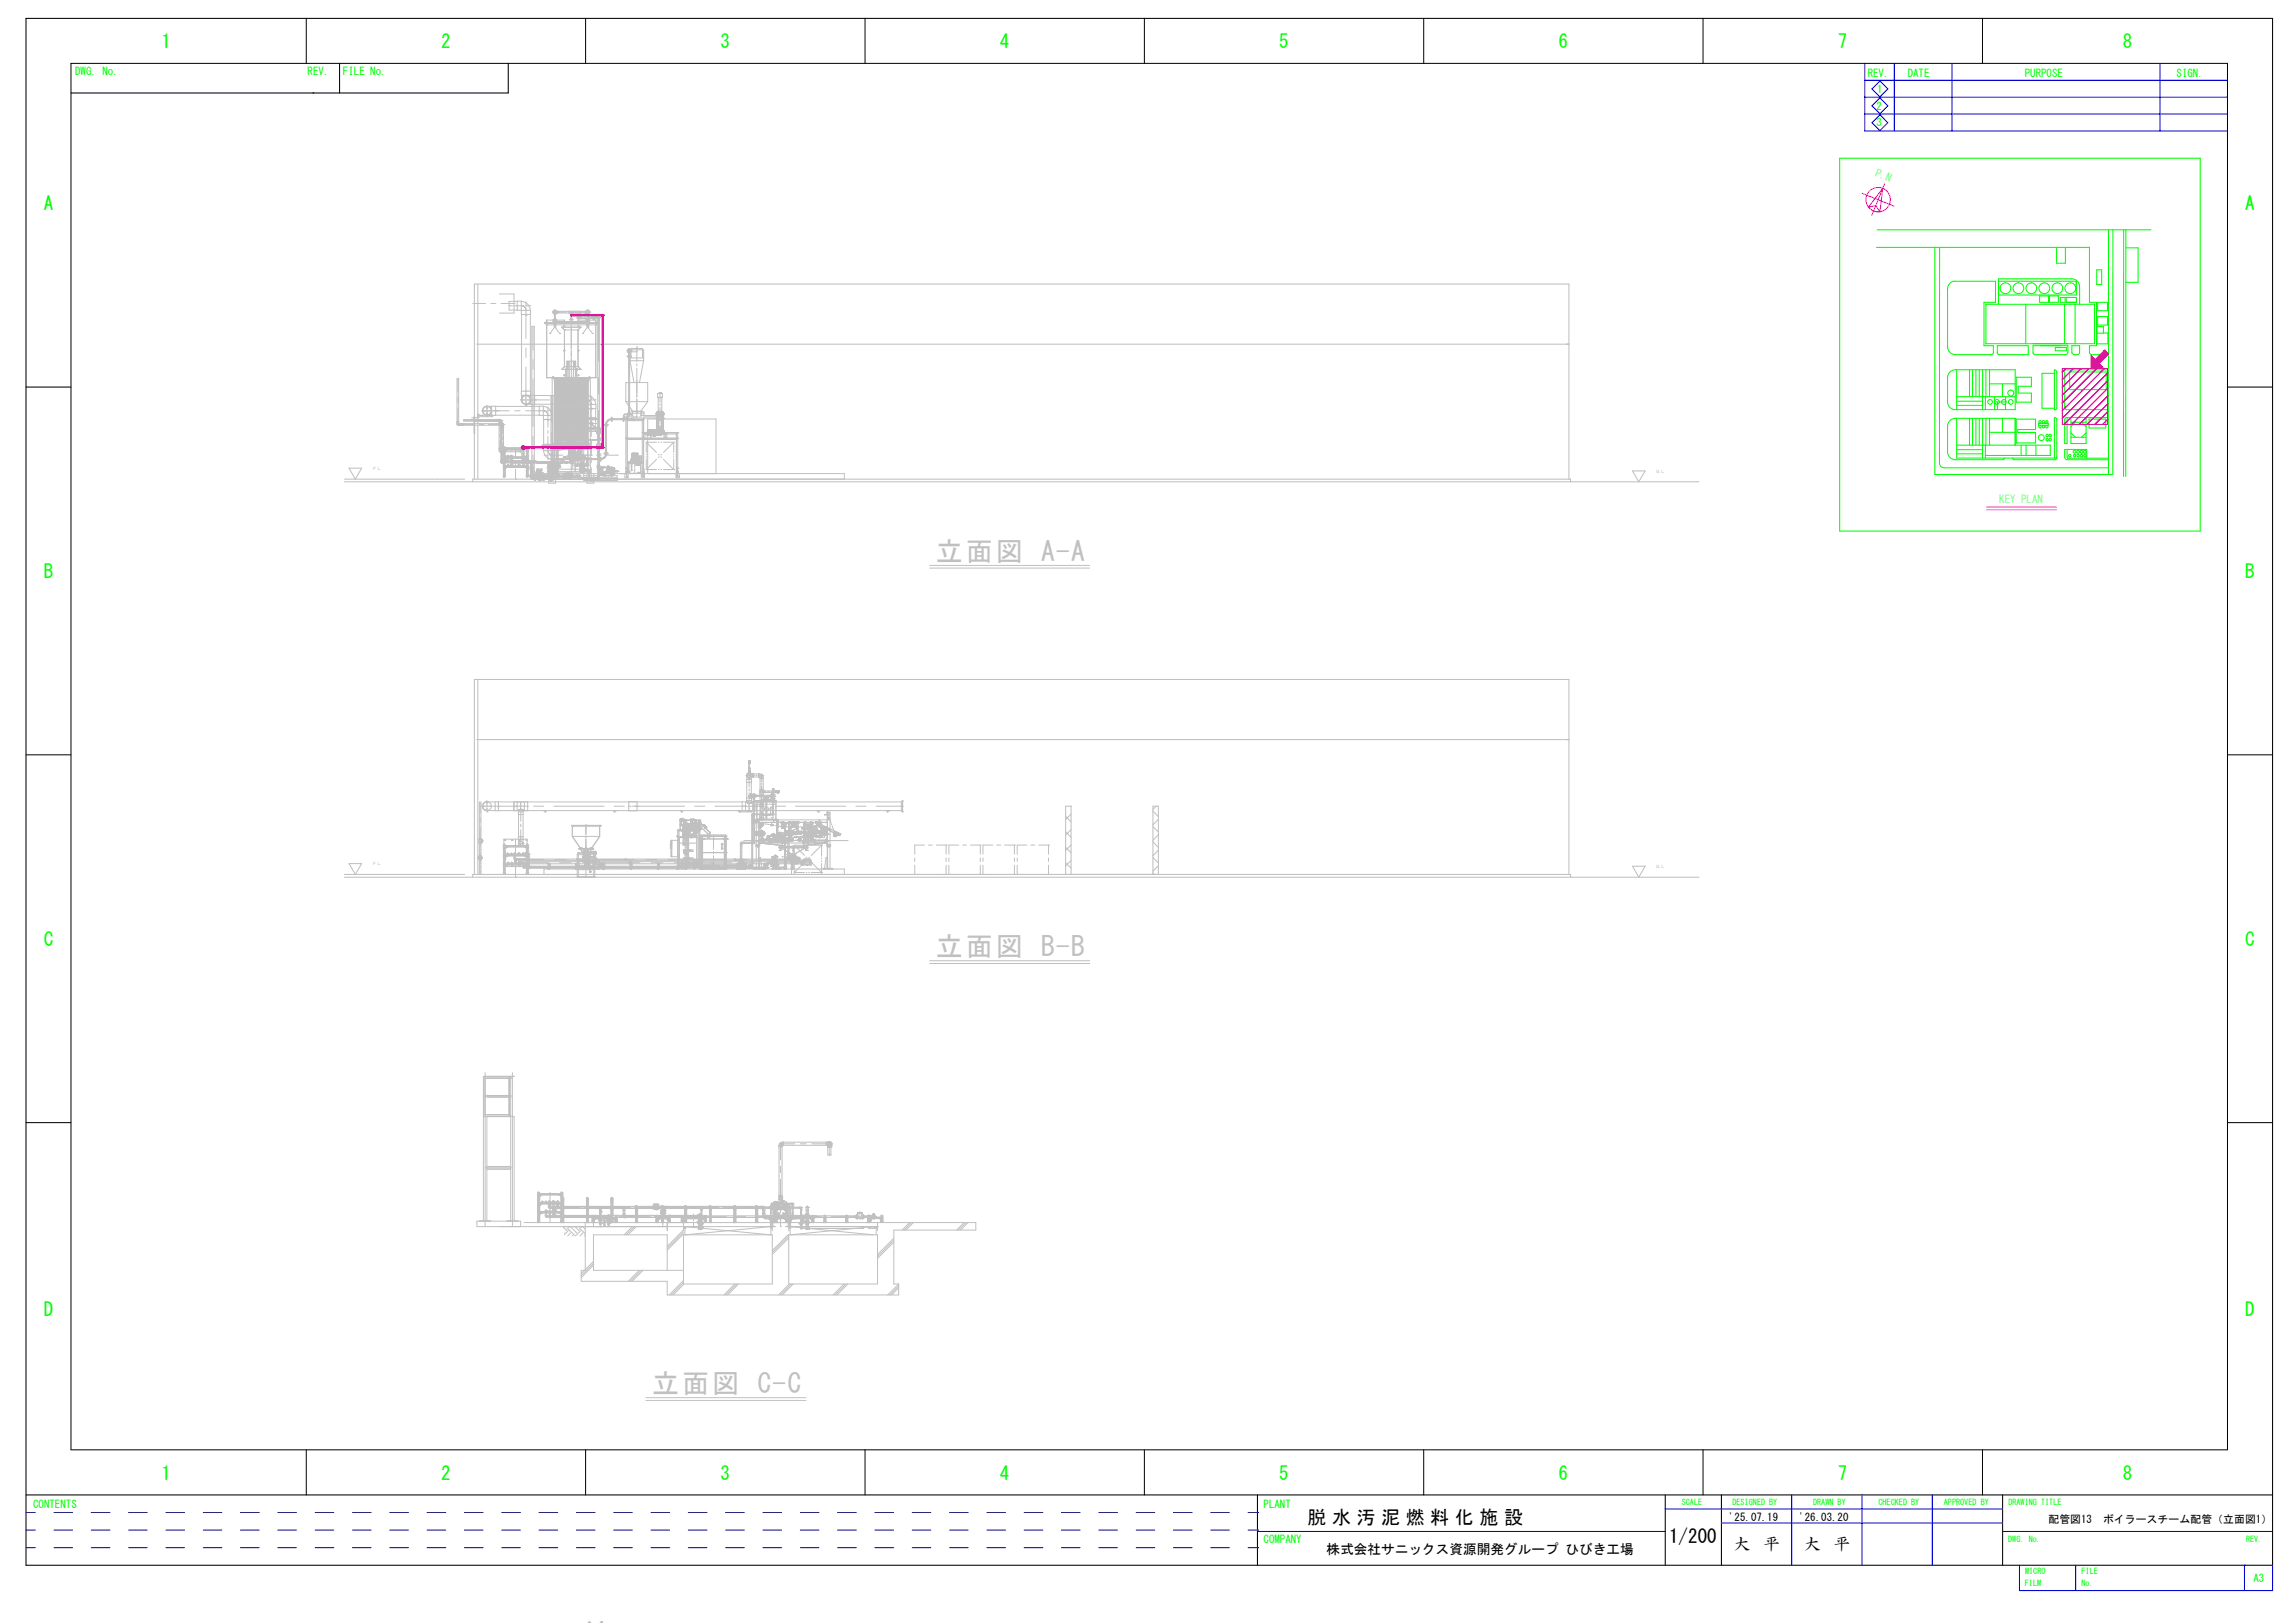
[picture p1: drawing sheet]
<svg xmlns="http://www.w3.org/2000/svg" width="420mm" height="297mm" viewBox="0 0 420 297" stroke-linecap="round" stroke-linejoin="round" font-family="sans-serif">
<defs><g id="words">
<g font-size="5" fill="#c0c0c0">
<text x="171.3" y="102.6">立面図 A-A</text>
<text x="171.3" y="175">立面図 B-B</text>
<text x="119.4" y="255">立面図 C-C</text>
</g>
<g font-size="3.5" fill="#0f0">
<text x="29.5" y="8.8">1</text>
<text x="80.8" y="8.8">2</text>
<text x="131.9" y="8.8">3</text>
<text x="183.1" y="8.8">4</text>
<text x="234.2" y="8.8">5</text>
<text x="285.3" y="8.8">6</text>
<text x="336.5" y="8.8">7</text>
<text x="388.6" y="8.8">8</text>
<text x="8" y="38.4">A</text>
<text x="411.1" y="38.4">A</text>
<text x="8" y="105.8">B</text>
<text x="411.1" y="105.8">B</text>
<text x="8" y="173.1">C</text>
<text x="411.1" y="173.1">C</text>
<text x="8" y="240.9">D</text>
<text x="411.1" y="240.9">D</text>
<text x="29.5" y="270.8">1</text>
<text x="80.8" y="270.8">2</text>
<text x="131.9" y="270.8">3</text>
<text x="183.1" y="270.8">4</text>
<text x="234.2" y="270.8">5</text>
<text x="285.3" y="270.8">6</text>
<text x="336.5" y="270.8">7</text>
<text x="388.6" y="270.8">8</text>
</g>
<g font-size="3.5">
<text x="239.4" y="279">脱 水 汚 泥 燃 料 化 施 設</text>
<text x="305.6" y="282.4">1/200</text>
</g>
<g font-size="3">
<text x="317.4" y="283.7">大</text>
<text x="322.9" y="283.7">平</text>
<text x="330.2" y="283.7">大</text>
<text x="335.7" y="283.7">平</text>
</g>
<text font-size="2.5" x="242.9" y="284.4">株式会社サニックス資源開発グループ ひびき工場</text>
<g font-size="2" fill="#0f0">
<text x="13.7" y="13.8">DWG. No.</text>
<text x="56.3" y="13.8">REV.</text>
<text x="62.8" y="13.8">FILE No.</text>
<text x="341.9" y="14">REV.</text>
<text x="343.7" y="17">1</text>
<text x="349.2" y="14">DATE</text>
<text x="370.7" y="14">PURPOSE</text>
<text x="398.5" y="14">SIGN.</text>
<text x="343.5" y="23.1">3</text>
<text x="343.5" y="20">2</text>
<text x="6.1" y="276">CONTENTS</text>
<text x="231.3" y="275.9">PLANT</text>
<text x="231.3" y="282.3">COMPANY</text>
<text x="412.5" y="289.5">A3</text>
</g>
<g font-size="2" fill="#0ff">
<text x="343.2" y="32.3" transform="rotate(22 343.2 32.3)">P.N</text>
<text x="366" y="92">KEY PLAN</text>
</g>
<g font-size="2">
<text x="316.6" y="278.3">'25.07.19</text>
<text x="329.4" y="278.3">'26.03.20</text>
<text x="375" y="278.7">配管図13　ボイラースチーム配管（立面図1）</text>
</g>
<g font-size="1.5" fill="#0f0">
<text x="307.9" y="275.5">SCALE</text>
<text x="317.2" y="275.5">DESIGNED BY</text>
<text x="331.9" y="275.5">DRAWN BY</text>
<text x="343.9" y="275.5">CHECKED BY</text>
<text x="355.9" y="275.5">APPROVED BY</text>
<text x="367.7" y="275.5">DRAWING TITLE</text>
<text x="367.7" y="282.2">DWG. No.</text>
<text x="370.7" y="288">MICRO</text>
<text x="381.1" y="288">FILE</text>
<text x="411.2" y="282.2">REV.</text>
<text x="370.7" y="290.3">FILM</text>
<text x="381.1" y="290.3">No.</text>
</g>
</g></defs>
<g fill="none" stroke="#c0c0c0" stroke-width=".18">
<path d="M86.6 55.5h2.3M87.5 52v35.7M89.9 55.5h.9M91.4 53.8h2.7v3.5h-2.7M91.7 55.5h2.4M93.2 56h.1M93.2 56h.5M93.9 56h.1M94.1 55.5h.1M94.2 56h1.1M94.7 55.2h-1.5v1.5h1.5M95.4 56h.1"/>
<path d="M95.4 56h.5M95.5 57.6v14M95.6 56h.1M95.7 56h.1M95.9 56.1l.3 .3M95.9 56.1h.1M96 56.2h.1M96.1 56.3h.1M96.2 56.4v.1M96.2 56h.8M96.3 56.6v.2M96.3 57.7h.1"/>
<path d="M96.3 55.2v.8M96.3 56.3v.3M96.3 56.9v5M97 56h.1M97.1 57.6v14M97.6 59.7v4.4M99.8 59.1h.1M99.8 59.1v.1M99.8 59.1h9.6M99.8 59.2h.1M99.8 59h.1M99.8 59h.2"/>
<path d="M99.8 59.1h.2M99.8 59v.1M99.8 59.2h.2M99.9 59.2h.1M99.9 59v.2M99.9 59h.1M99.9 59.1h.1M100 59.2h.1M100 59.1h.1M100 59v.1M100 59.2h-.1M100 59.2l.1 .3"/>
<path d="M100.1 59.5h.1M100.1 59.5h9M101.1 57.1h2.5M101.3 59.1h.1M101.3 58.6h.6M101.3 59h.6M101.3 58.9h.1M101.3 58.9h.1l-.1 .2M101.3 57.1l.1 .3M101.3 58.9v.1M101.3 56.9h.1M101.3 57.4h.1"/>
<path d="M101.4 59.1h.1M101.4 58.7h.1M101.4 57.3v.1M101.4 58.5v.2M101.4 58.9v.2M101.4 58.9h-.1M101.4 58.9h.1M101.4 56.9l-.1 .1M101.4 56.9v.1M101.4 59.1v-.3h6.4v.3M101.4 56.9h.1M101.4 57.4h.1"/>
<path d="M101.4 57.3h.1M101.4 57h.1M101.5 56.9h-.1M101.5 56.9h.1M101.5 59h.1M101.5 58.6h.1M101.5 59.4v.5h.2v-.5M101.5 59v.1M101.5 58.6v1M101.5 59.4h.2M101.5 58.9v.1M101.5 59.4h.1"/>
<path d="M101.5 56.8l.3 .1M101.5 56.8v.1M101.6 59.9h.1M101.6 58.5h.1M101.6 59.1h.1M101.6 58.6h.1M101.6 57.6h.1M101.6 57.4h.1M101.6 58.3h.1M101.6 56.7v1.1M101.6 57.9v.1M101.6 58.1v.8"/>
<path d="M101.6 59v.9M101.6 59.9l.3 .4M101.6 59.9l-.4 .4M101.6 59.8v.1M101.6 56.8l.1 .1M101.7 58.6h.1M101.7 59.5h.1M101.7 58.6l-.1 1M101.7 59.5h-.2h.2M101.7 58.9v.1M101.7 59h.1M101.7 59.4h.1"/>
<path d="M101.7 59v.1M101.7 57.4h.1M101.7 56.9h.1M101.7 58.9h.1M101.7 57h.1M101.7 57.3h.1M101.7 58.9h.2v.2M101.8 59.1h.1M101.8 57.4h.1M101.8 58.9h.1M101.8 56.9l-.1 .1M101.8 58.7h.1"/>
<path d="M101.8 57.1h.1M101.8 57h.1M101.8 58.5v.2M101.8 58.9v.2M101.8 58.4v.3M101.8 57.3l-.4 .1M101.9 57.3h.1M101.9 57v.3M101.9 56.9h-.1M101.9 57.1h.1M101.9 59.1h.1M101.9 59h-.6v.1"/>
<path d="M102 57.1h.1M102.1 57.1h.1M102.6 58.8v.3M103.2 59.7h.2M103.3 59.5v.3zM103.3 58.6v.5M103.3 59.1v-.5h-3.2v10.5M103.4 59.7h.1M103.6 59.1v-.2h2v.2M103.6 58.9h2M103.6 59h2M104.1 59.1h.1"/>
<path d="M104.1 57.1h.9M104.3 58.9v.2M104.6 58.6h.1M104.6 57.6h.1M104.6 58.3h.1M104.6 56.9v.2M104.6 57.2v.1M104.6 57.3v.5M104.6 57.9v.1M104.6 58.1v.5M104.6 58.9v27.7M104.9 58.9v.2"/>
<path d="M104.9 58.9h.1M105 57.1h.1M105.1 59.1h.1M105.3 57.1h2.7M105.6 58.1h1M105.8 59.7h.1M105.8 58.4h.1M105.8 57.7h.1M105.8 56.9v.2M105.8 57.2v.1M105.8 57.4v.4M105.8 57.9v.1"/>
<path d="M105.8 58.1v.3M105.8 59.1v-.5h3.3v10.5M105.9 59.5v.3zM105.9 58.6v.5M105.9 59.7h.1M106.1 58.1h.1M106.3 59.9h.1M106.3 59.9h-3.5l.5 .5M106.3 59.9l-.5 .5M106.4 58.1h.1M106.4 57.1h.1M106.5 58.8v.3"/>
<path d="M106.6 58.8v.3M106.9 58.1h.4M107.1 57.1h.1M107.3 59.1h.1M107.3 58.6h.6M107.3 58.9l.6 .1M107.3 59h.6M107.3 58.9h.1M107.3 58.9v.2M107.3 57.3h.1M107.3 56.9h.1M107.3 57.3l.1 .1"/>
<path d="M107.3 57.4h.1M107.4 59.1h.1M107.4 58.7h.1M107.4 58.5v.2M107.4 58.9v.2M107.4 57.4h.1M107.4 56.9v.1M107.4 58.9h.1M107.4 58.9l-.1 .2M107.4 57.3h.1M107.4 57h.1M107.4 56.9l-.1 .4"/>
<path d="M107.4 56.9h.1M107.5 59h.1M107.5 58.6h.1M107.5 59.4h.1M107.5 59v.1M107.5 56.9h.1M107.5 59.5h.1M107.5 58.6v1M107.5 59.5h.2M107.5 58.9v.1M107.5 59.4h.2M107.5 56.8v.1"/>
<path d="M107.6 59.8v.1M107.6 58.1h.9M107.6 56.8l.1 .1M107.6 58.5h.1M107.6 59.9h.1M107.6 59.1h.1M107.6 58.6h.1M107.6 57.6h.1M107.6 57.4h.1M107.6 58.3h.1M107.6 56.7v1.1M107.6 57.9v.1"/>
<path d="M107.6 58.1v.8M107.6 59v.9M107.6 59.9l.3 .4M107.6 59.9l-.3 .4M107.7 58.6h.1M107.7 59.5h.1M107.7 56.8v.1M107.7 58.6l-.1 1M107.7 58.6v1.3h-.2v-.5M107.7 59h.1M107.7 59.4h.1M107.7 59.8h.1"/>
<path d="M107.7 59.4v.1M107.7 57.4h.1M107.7 58.9h.1M107.7 57h.1M107.7 57.3h.1M107.7 58.9h.2v.2M107.7 57.4h-.2M107.8 58.9h.1M107.8 59.1h.1M107.8 58.7h.1M107.8 57.1h.1M107.8 58.5v.2"/>
<path d="M107.8 58.9v.2M107.8 57.4h.1M107.8 56.9h.1M107.9 57v.3h-.2M107.9 57.1h.1M107.9 59.1h.1M107.9 57.2h.1M108 57.1h.1M108.4 58.1h.1M108.5 58.1h.1M108.6 58.1h.2M108.8 58.1h.1"/>
<path d="M108.9 58.1h.1M109 58.1h.3M109.1 59.1h.1M109.1 59.4h.1M109.2 59.2l-.1 .2M109.2 58.1h.1M109.2 59.1h.1M109.2 59h.1M109.2 59.2h.1M109.2 59v.2h.1M109.3 59.2h.1M109.3 59v.2"/>
<path d="M109.3 59.1h-.1M109.3 59h.1M109.3 59.1h.1M109.3 58.1h.2M109.4 59.1h.1M109.4 59.1l-9.6 .1M109.5 58.1h.3M109.6 58.7h.1M109.6 58.4h.1M109.6 57.9v.2M109.6 58.2v.2M109.6 58.4v7.7"/>
<path d="M109.8 58.1h.1M83.6 77.7h.2M83.7 69.2v8M83.8 77.9h.1M83.8 77.2h.1M83.8 69.2v2.5M83.8 72.7v1M83.8 74.7v2.7M83.8 77.4v.2M83.8 77.6v.3M83.9 77.7h.6M84 69.2v8"/>
<path d="M84.2 77.9h.1M84.2 77.5v.4M84.3 77.7h.1M84.6 77.7h2.3M84.8 77.7h.1M84.8 76.8h6.3M84.8 76.9h6.9M84.8 77.1h6.7M84.8 77.5h6.7M84.8 77.8h6.7M86.8 76.3h.1v3h-.1zM86.8 77h1.5"/>
<path d="M87.4 76.4h.2M87.4 75.9h.2M87.5 75.8v.7M87.6 76.4h.1M87.6 75.9h.1M87.8 77.7h.8M88.2 75.2h1M88.3 76.1h.1M88.3 76v.1M88.8 77h.6M89.2 76h.1M89.2 76.2h.1"/>
<path d="M89.2 74.2v.7M89.2 75.1v.2M89.2 75.5v.7M89.3 75.2h.7M89.4 77.7h2.3M89.9 75.2h.1M90 76.1h.1M90 76v.1M90 77h1.6M90 75.2h3.2M90.2 76h.1M90.2 76h-2.7"/>
<path d="M90.2 76v.3h-2.7M90.7 74.4h8M90.7 76h8M90.9 75.2h.1M91.1 76.9h.1M91.2 75.2h.1M91.4 77.4v4.7M91.5 77h.1M91.5 77.5h.1M91.5 76.8v.2M91.5 77v.2M91.5 77.2v1.6"/>
<path d="M91.5 79.4v.6M91.5 77.7h.1M91.6 77h.1M91.7 77.3v7M91.7 76.9h.1M91.8 77h.1M91.8 77.3h.1M91.8 76.9v2.4M91.8 77.7h.1M91.9 77.3v7M91.9 77h.1M92 77.7h.2"/>
<path d="M92 77.9h.1M92 78.2h.1M92 77.5v.2M92 77.8v.1M92 78v1.4M92 79.9v.6M92.2 78.2v9h.2v-5.5h-.2M92.2 77.7h.1M94.2 75.2h1M95.3 73.2h1.1M96.2 75.2h3.1M96.3 74.2h.1"/>
<path d="M96.3 71.6h.1M96.3 63.7v1.7M96.3 67.2v5.8M96.3 73v1.2M96.5 73.2h4.1M97.3 73.2h.1M97.6 65.8v1.8M97.6 69.3v8.8M97.6 79.8v1.8M97.9 72.4h9.2M98 73.2h.1M98.7 75.2h.1"/>
<path d="M99.5 75.2h.1M99.5 75.2h.4M99.5 76.8v4.5M99.6 75.2h.1M99.7 75.2l.1 .1M99.9 75.3l.3 .2M100.1 69.1h9M100.1 69.1h.1M100.1 75.5l.1 .1M100.2 75.6l.1 .1M100.2 75.2h.8M100.3 75.9v.1"/>
<path d="M100.3 75.8v.1M100.3 76.9h.1M100.3 74.5v.7M100.3 75.5v.3M100.3 76.1v2.1M100.3 78.8v.5M100.3 79.9v1.5M100.7 61h.1M101 75.2h.1M101 60.6l-.3 .4M101 72.4v4.8M101 79.1v1.9"/>
<path d="M101.1 69.2h.4M101.1 69.1v17.3M101.1 69.1h.1M101.1 69.1l.5 .1M101.1 60.5h.1M101.2 69.1h.1M101.2 69.2h.1M101.2 69l.1 .1M101.2 69v.1M101.2 69.2l.1 .1M101.2 60.4h.1M101.2 69h.1"/>
<path d="M101.3 69.3h.1M101.3 69.2h.1M101.3 69v.3M101.3 69.2h-.1M101.3 69.1h.1M101.5 69.7h6.2zM101.5 69.2h.1M101.5 69.4h.1M101.5 75.4h6.2zM101.5 69.3h.1M101.5 69.6h.1M101.5 69.1h.1"/>
<path d="M101.5 69.7h.1M101.5 69.1v17.3M101.5 69.1l.1 .1M101.6 69.1h.1M101.6 69.1v17.3M101.6 69.1v.1M101.6 69.3h.1M101.6 69.6h.1M101.6 69.7h.1M101.6 69.6v11.6M101.6 69.1l.5 .6M101.6 69.4h.1"/>
<path d="M101.6 69.2l.5 .5M101.6 69.1l.1 .6M101.6 69.6v.1M101.6 69.3l.4 .4M101.6 69.4l.3 .3M101.6 69.5l.2 .2M101.6 69.6l.1 .1M101.7 69.1l.5 .6M101.7 69.7h.1M101.7 69.6h.1M101.7 69.8h.1M101.7 73.2h1.1"/>
<path d="M101.7 69.9h.1M101.7 69.6v.3M101.7 69.1l.6 .6M101.8 69.8v-.2h-.1v11.7h.1M101.8 69.7h.1M101.8 69.6h.1M101.8 69.8h.1M101.8 69.1l.5 .6v11.5M101.8 75.4h.1M101.9 69.7h.1M101.9 69.1l.6 .6M101.9 69.7v11.4"/>
<path d="M102 60.4h.1M102 69.6v11.6M102 69.7v11.4M102 69.1l.6 .6M102 60.5h.1M102.1 69.7v11.4M102.1 79.3h.1M102.1 77.9h.1M102.1 74.7h.1M102.1 75.6h.1M102.1 73.2h.1M102.1 71.8h.1"/>
<path d="M102.1 69.7h.1M102.1 70.3h5M102.1 70.4h5M102.1 78.8h5M102.1 78.9h5M102.1 79h5M102.1 79.1h5M102.1 79.2h5M102.1 79.3h5M102.1 79.4h5M102.1 79.5h5M102.1 79.6h5"/>
<path d="M102.1 79.7h5M102.1 79.8h5M102.1 79.9h5M102.1 78.6h5M102.1 76.6h5M102.1 76.8h5M102.1 76.9h5M102.1 77h5M102.1 77.1h5M102.1 77.2h5M102.1 77.3h5M102.1 77.4h5"/>
<path d="M102.1 77.5h5M102.1 77.6h5M102.1 77.7h5M102.1 77.8h5M102.1 77.9h5M102.1 78h5M102.1 78.1h5M102.1 78.2h5M102.1 78.3h5M102.1 78.4h5M102.1 78.5h5M102.1 76.7h5"/>
<path d="M102.1 76.5h5M102.1 74.5h5M102.1 74.7h5M102.1 74.8h5M102.1 74.9h5M102.1 75h5M102.1 75.1h5M102.1 75.2h5M102.1 75.3h5M102.1 75.5h5M102.1 75.6h5M102.1 75.7h5"/>
<path d="M102.1 75.8h5M102.1 75.9h5M102.1 76h5M102.1 76.1h5M102.1 76.2h5M102.1 76.3h5M102.1 76.4h5M102.1 74.6h5M102.1 74.3h5M102.1 72.5h5M102.1 72.6h5M102.1 72.7h5"/>
<path d="M102.1 72.8h5M102.1 72.9h5M102.1 73h5M102.1 73.1h5M102.1 73.2h5M102.1 73.3h5M102.1 73.4h5M102.1 73.5h5M102.1 73.6h5M102.1 73.7h5M102.1 73.8h5M102.1 73.9h5"/>
<path d="M102.1 74h5M102.1 74.1h5M102.1 74.2h5M102.1 72.2h5M102.1 70.5h5M102.1 70.6h5M102.1 70.7h5M102.1 70.8h5M102.1 70.9h5M102.1 71h5M102.1 71.1h5M102.1 71.2h5"/>
<path d="M102.1 71.3h5M102.1 71.4h5M102.1 71.5h5M102.1 71.6h5M102.1 71.7h5M102.1 71.8h5M102.1 71.9h5M102.1 72h5M102.1 72.1h5M102.1 69.1l.5 .5M102.1 69.9h5M102.1 60.6l.4 .4"/>
<path d="M102.1 70.3v1.9M102.1 72.4v1.9M102.1 74.5v2M102.1 76.6v2M102.1 78.8v1.9M102.2 69.1l.5 .5M102.2 70h.1M102.2 69.9v.4M102.2 69.9v.1M102.3 69.1l.4 .5M102.3 70.3v10.4M102.3 69.7v11.4"/>
<path d="M102.3 69.1l.5 .5M102.4 69.1l.4 .5M102.5 69.1l.4 .5M102.5 61h.1M102.5 69.1l.5 .5M102.6 69.6v.1M102.6 69.1l.4 .4M102.7 69.1l.4 .4M102.7 69.7v11.4M102.8 69.1l.4 .4M102.9 69.1l.4 .4M103 69.1l.3 .4"/>
<path d="M103 69.1l.4 .4M103.1 70.3h.1M103.1 69.1l.3 .3M103.1 70.3v.2M103.2 69.1l.3 .3M103.2 70h.1M103.2 64.2h.2M103.2 68.7h.2M103.3 70v.4l.1-.4M103.3 70h.1M103.3 64.1v.2zM103.3 68.5v.3z"/>
<path d="M103.3 69.1l.3 .3M103.3 67.1h.1M103.3 60.4h.1M103.3 70.4h.1M103.3 67.1h2.5M103.3 67.1l-.5 .5h3.5M103.3 60.4v6.7M103.3 69.9v.5M103.3 60.4h2.5M103.4 64.2h.1M103.4 68.7h.1M103.4 69.1l.3 .3"/>
<path d="M103.4 70h.1M103.5 69.1l.3 .3M103.5 69.7v12.3M103.5 70.3h.1M103.6 67.6h.1M103.6 67.6v1.5l.2 .2M103.6 67.6v1.5M103.7 67.6h.1M103.7 69.1l.1 .2M103.7 69.1l.1 .1M103.8 69.4h.1M103.8 69.1h.1"/>
<path d="M103.8 69.4h1.6M103.8 69.4l-1.2 .3M103.8 69.4v-3.3h1.6v3.3M103.8 66.1v3.3M103.9 70.2h.1M103.9 70.2v.4M103.9 70.2h.2v.1M103.9 70.3h.2M103.9 73.2h3.4M103.9 70.6h.1M103.9 70.2h.2M103.9 66.3h.1"/>
<path d="M103.9 66.3v.8l-.2 .5M103.9 70.6l.2 .4M104 66.1h.2v3M104 66.1l-.1 .2M104 70.4h.1M104 70.6h.1M104 70.3h.1M104 70.7h.1M104 66.1v1l-.3 .5M104 70.1v.6M104 70.5v.1M104 70.3h-.1"/>
<path d="M104 70.2h.1M104 70.2v.4M104.1 70.6h.1M104.1 70.5v.1M104.2 69.1h.1M104.2 70.3h.1M104.2 74.1h.1M104.2 66.1v4.3M104.2 72.4v.1M104.2 72.7h.1M104.2 72.9v1.2M104.2 70.6v.3"/>
<path d="M104.2 69.1v3.1M104.2 69.1h-.1M104.3 70h.1M104.3 70.5v.4l-.2-.4v.6M104.3 69.6v.1M104.4 69.6h.1M104.4 69.7h.1M104.4 69.6l.1 .2zM104.4 69.8h.1M104.4 69.9h.1M104.4 69.6v.3M104.5 69.8h.1"/>
<path d="M104.5 69.7h.1M104.5 69.6h.1M104.5 69.7h-.1M104.5 70v.3M104.5 70.1h.2M104.5 69.6v11.6l-.4 .4M104.6 70.5h.1M104.6 71.1h.1M104.6 74.2h.1M104.6 69.6v11.6l-.4 .3M104.7 70v.3M104.7 69.6h.1v.2h-.1z"/>
<path d="M104.7 69.8h.1M104.7 69.7h.1M104.7 69.6h.1M104.7 69.6v.2M104.8 69.7h.1M104.8 69.9h.1M104.8 69.6h.1M104.8 69.6v.3M104.8 69.8h.1M104.8 69.6v.1M104.9 70.5v.4M104.9 70h.1"/>
<path d="M104.9 70.9l.1-.4v.6M105 69.1h.1M105 69.1v3.1M105 74.1h.1M105 72.4v.1M105 72.7h.1M105 72.9v1.2M105 70.3h.1M105 70.5l-.1 .4M105 66.1v4.3M105 69.1v.1M105.1 70.2h.1"/>
<path d="M105.1 70.2h.2v.4M105.1 70.2v.1M105.1 70.5v.1M105.1 70.3h.2M105.1 70.2l.1 .4M105.1 70.6h.1M105.1 70.2v.4M105.2 66.1v.2M105.2 70.6l-.2 .4M105.2 70.4h.1M105.2 70.6h.1M105.2 70.3h.1"/>
<path d="M105.2 70.7h.1M105.2 66.3h.1M105.2 66.3v.8l.3 .5-.3-.5v-.8M105.2 70.1v.6M105.2 66.1h-.2v3M105.2 70.2h.1M105.3 70.6h.1M105.4 66.1v3.3M105.4 69.4h.1M105.4 69.1h.1M105.4 69.4l1.2 .3M105.4 69.2l.3 .2"/>
<path d="M105.4 69.2l.2 .2M105.4 69.3l.1 .1M105.4 69.1l.3 .3M105.5 69.1l.3 .4M105.5 67.6h.1M105.6 67.6h.1M105.6 67.6l-.1 1.5M105.6 67.6v1.5l.3 .4M105.6 70.3h.1M105.6 69.1l.4 .4M105.6 69.7v12.3M105.7 69.1l.4 .4"/>
<path d="M105.7 70h.1M105.7 70l.1 .4 .1-.4M105.7 70h.2M105.8 69.1l.4 .5M105.8 60.4h.1M105.8 64.2h.1M105.8 68.7h.1M105.8 67.1h.1M105.8 70.4h.1M105.8 60.4v6.7M105.8 69.9v.5M105.8 67.1l.5 .5"/>
<path d="M105.9 64.1v.2zM105.9 68.5v.3zM105.9 69.1l.4 .5M105.9 69.1l.5 .5M105.9 64.2h.1M105.9 68.7h.1M105.9 70h.1M106 69.1l.5 .5M106.1 70.3h.1M106.1 69.1l.5 .6M106.1 70.3l-.1 .2M106.1 69.1l.6 .6"/>
<path d="M106.2 69.1l.5 .6M106.3 69.1l.5 .6v11.5M106.3 67.6h.1M106.3 69.1l.6 .6M106.4 69.7v11.4M106.4 69.1l.6 .6M106.5 69.1l.5 .6M106.6 69.1l.5 .6M106.6 69.6v.1M106.6 69.1l.6 .6M106.7 73.2h.1M106.7 61h.1"/>
<path d="M106.7 69.1l.5 .6M106.8 69.1l.5 .6M106.8 69.1l.6 .6M106.8 69.7l.1 17.7h6.1v-.3h-6.1M106.9 69.1l.5 .6M106.9 70.3v10.4M106.9 70h.1M106.9 70l.1 .3M107 69.1l.5 .6M107 70.3v1.9M107 72.4v1.9M107 74.5v2"/>
<path d="M107 76.6v2M107 78.8v1.9M107 60.6l-.3 .4M107.1 69.1l.4 .6M107.1 79.3h.1M107.1 77.9h.1M107.1 74.7h.1M107.1 75.6h.1M107.1 73.2h.1M107.1 71.8h.1M107.1 69.7h.1M107.1 69.7v11.4"/>
<path d="M107.1 74h-9.2M107.1 69.1l.4 .4M107.1 60.5h.1M107.2 69.6v11.6M107.2 69.7v11.4M107.2 69.1l.3 .3M107.2 60.4h.1M107.2 76.6l2.1 .1-2.1-.1M107.2 78.4h2.1h-2.1M107.3 69.7h.1M107.3 69.1l.4 .3M107.3 69.7v11.4"/>
<path d="M107.3 78.5h.1M107.3 76.7h.1M107.3 69.6v.1M107.3 75.4h.1M107.3 69.1l.2 .2M107.4 69.7h.1M107.4 69.6h.1M107.4 79h1.8M107.4 69.8h.1M107.4 79l-.6 1.5M107.4 69.8v-.2h.1v11.7M107.4 69.9h.1"/>
<path d="M107.4 73.2h.1M107.4 69.6v.3M107.4 76.7v.1h1.7M107.4 78.4v.2h1.7M107.4 69.1l.1 .1M107.4 73.2h.5M107.5 69.8h.1M107.5 69.7h.1M107.5 69.6h.1M107.5 77.5h.4M107.5 69.1h.1M107.5 69.1v.6"/>
<path d="M107.5 69.6v11.6M107.5 69.3h.2M107.5 69.6h.2M107.5 73.2h.1M107.6 69.6h.1M107.6 69.2h.1M107.6 69.1h.1M107.6 69.1v17.3M107.6 69.7h.1M107.6 69.1v.1M107.7 69.2h-.1M107.7 69.3h.1"/>
<path d="M107.7 69.6h.1M107.7 73.2h.1M107.7 69.4h.1M107.7 73.2l.1 .1M107.8 73.3l.3 .3M107.8 69.1h.1M107.8 69.2h.1M107.8 69v.1M107.8 69l.2 .1M107.9 69h.1M107.9 69v.3M107.9 69.3h.1"/>
<path d="M107.9 69.2h.1M107.9 73.3v.1M107.9 69.1h.1M107.9 69l.1 .1M108 69.2h.1M108 60.4h.1M108.1 69.1h.1M108.1 77.3h.1M108.1 69.1l-.5 .1M108.1 69.1v17.3M108.1 73.5v.1M108.1 60.5h.1"/>
<path d="M108.1 77.3l.7 .8M108.1 77.3l.2 .3M108.1 69.2h-.5M108.1 60.6l.4 .4M108.1 77.5h.3M108.1 77.4h.3v.2h-.2zM108.2 73.7h.1M108.2 73.2h.8M108.2 73.9h.1M108.2 78.6h.1M108.2 78.4h.1M108.2 76.8h.1"/>
<path d="M108.2 76.6h.1M108.2 74.9h.1M108.2 76.4h.1M108.2 72.5v.7M108.2 73.5v.5M108.2 74.1v1.2M108.2 75.5v.2M108.2 75.9v1.3M108.2 77.4v.2M108.2 77.8v2.1M108.4 77.7l.1 .1M108.5 61h.1"/>
<path d="M108.5 77.5h.6M108.6 77.9l.2 .2M108.8 78.1h.1M109 73.2h.1M109.1 77.5h.1M109.1 74.8v1.8M109.1 76.4h-1.7v.2M109.1 78.2h-1.7v.2M109.1 76.7v1.7M109.1 78.4v.5M109.1 69.1h.1M109.2 79l.5 1.5"/>
<path d="M109.2 78.5h.1M109.2 76.7h.1M109.2 76.5v.2M109.2 78.4v.1M109.6 78.7h.1M109.6 79.6h.1M109.6 69.1v3M109.6 75.1v9M111 78h.1M111 77.7h.1M111 77.5v2M111 77.3v.1"/>
<path d="M111.3 77h.1M111.4 76.9l-.3 .3M111.4 76.9h.1M111.6 76.8h-.1M112.3 76.7h.1M112.6 76.7l-.9 .1M112.8 76.7h.3M113.9 76.7h.1M114.2 76.3h.1M114.2 76.3h2.5M114.2 76.3v.3h.5M114.2 76h.1"/>
<path d="M114.2 76v.3M114.2 76.7h.1M114.2 76.5h.1M114.3 76.7h-.1M114.4 76.7h-1.1M114.6 76.8h.1M114.6 73.5h4M114.6 73.5v-3.5h4v3.5M114.6 73.5l1.2 1.7M114.6 76.8h.2M114.6 76.6l-.1 .1M114.7 75.9h.1"/>
<path d="M114.8 64.2h.8M114.8 77h.1M114.8 76.6v.1M114.8 76.7v9.7M114.8 76.7v9.7h-.2v-9.7h3.2M114.8 77h2.8M114.9 76.5l-.2 .1M114.9 76.4v.1M114.9 64.2h.1M115 64l.1 .1M115 64h.1M115 64.1h.1"/>
<path d="M115 64v.1M115 64.3l.1 .1M115 76.2l-.1 .2M115 64h.3v2M115.1 64.3h.1M115.1 64.1h.1M115.1 64.4h.2M115.1 64.3l-.1 .1M115.1 64v.5M115.1 64.4v.1M115.1 64h.1M115.1 64.1h.2v.2h-.2z"/>
<path d="M115.1 76v.1M115.2 64.3h.1M115.2 64.6h.1M115.2 75.7h.1M115.2 64h.1M115.2 65.2h.1M115.2 75.8h.1M115.2 65.5h.1M115.2 63.8v.9M115.2 64.8v.1M115.2 65v3.7M115.2 69.9v1.3"/>
<path d="M115.2 72.5v3.4M115.3 64h.1M115.3 64.2v.3M115.3 64.1h.1M115.3 64.3h.1M115.3 64.4h.1M115.3 64.3l.1 .1M115.3 66l.8 4M115.3 66h2.5M115.4 64l-.1 .1M115.4 64v.1M115.4 64.1h.1"/>
<path d="M115.4 64.4l-.1 .1M115.4 64.3v.1M115.4 64.1v.3M115.5 64.2h.1M115.5 63.8h2.1v1.7h-2.1zM115.6 64.2h.1M115.6 75.2l2 .1zM115.7 75.6h.1M115.7 75.6h.9M115.7 76.7v.1M115.8 76.8h.1M115.8 75.3v.8h-.2v-.3h-.2v.1h-.7a.24 .24 0 0 0-.3-.1 .24 .24 0 0 0-.2 .2"/>
<path d="M115.9 76.8h.1M115.9 76.7v.1M115.9 76.8l.1 .2M116 77h.1M116 76.4v.6M116.6 75.5h.1M116.6 76.4h.1M116.6 63.5h.1M116.6 64.4h-1.6l-.1-.3 2.9-.1v2M116.6 63.5v2.7M116.6 66.6v.4M116.6 67.4v5.3"/>
<path d="M116.6 73v3.4M116.8 75.6h.1M117.1 75.6h.9M117.1 76.3h.4M117.3 75.3v.8h3v.4h-4.7v.3h-.2v-.2l-.7 .1v-.1M117.4 75.4h.5v.6h-.5zM117.6 79.2h.1M117.6 79.2h6.5M117.6 77h.1M117.6 79.2h.2M117.6 76.8h.1M117.7 76.8h.1"/>
<path d="M117.7 76.7v.1M117.8 79.4h.1M117.8 76.7v9.7M117.8 76.8h.1M117.8 76.4l.1 10h-.3v-9.7M117.8 79.2h6M117.8 76.8h-3M117.8 76.3h2.5M117.8 66l-.7 4M118.1 79.2v1.2M118.2 79.3h.1M118.2 79.3v.1"/>
<path d="M118.4 79.6l2.7 .1zM118.5 78.9h.6M118.5 79.1h.1M118.5 79.1l.1 .1M118.5 78.7h.1M118.5 78.7v.4M118.6 73.5l-1.3 1.7M118.7 79.1h.1M118.7 79.1h1.4M118.7 79.1v.1M118.7 79.2h.1M118.7 78.7h.1"/>
<path d="M118.8 78.8h1.3M118.8 79h.4M118.8 79.1h.5M118.8 78.8h.4M118.8 78.7h.5M118.8 78.7v.5M119.1 79.2v1M119.2 78.9h.1M119.2 78.7v.5M119.2 78.7h.1M119.2 78.8h.1M119.2 79.1h.1"/>
<path d="M119.2 79.2h.1M119.3 78.7h.1M119.3 78.8h.1M119.3 78.7h-.8M119.3 79.1h.1M119.3 79.2h.1M119.3 78.7v.5M119.3 79.4v.8M119.4 79.1l.1 .3M119.4 78.7h.1M119.4 78.7v.5M119.4 79h.1"/>
<path d="M119.4 79.2h.1M119.4 78.9h.7M119.4 78.7v.6h.1M119.4 79.3h.1M119.4 78.7v.1M119.5 79.3h.1M119.5 79.2h.1M119.5 79.1v.2M119.6 78.7h.1M119.6 79.1v.1M119.7 79.5h.1M119.7 79.7h.1"/>
<path d="M119.7 79.8h.1M119.7 78.7h.1M119.7 79.7h.2M119.7 79.5h.2M119.7 79.2h.1M119.7 79.6h.1M119.7 79.6h.2M119.7 79.4v.4M119.7 79.4h.1M119.7 78.8h.1M119.7 79.1h.1M119.7 79h.1"/>
<path d="M119.7 78.7v1.1M119.7 79.5v.1M119.8 79.4h.1M119.8 78.9h.1M119.8 78.9v.1M119.8 79.8h.1M119.8 79.2h.1M119.8 78.7v.5M119.8 79.2v.1M119.8 79.4v.4M119.8 79.1h.1M119.8 79.7h.1"/>
<path d="M119.8 79.5h.1M119.8 78.7v1.1M119.9 79.2h.1M119.9 79.5h.1M119.9 79.6h.1M119.9 79.7h.1M119.9 79.8h.1M119.9 78.7h.1M119.9 79.5l-.1 .1M119.9 79.4v.4M119.9 79.8h-.2M120 79.3h.1"/>
<path d="M120 79.2h.1M120 79.1h.1M120 78.7h.1M120 79h.1M120 78.7v.6M120 78.7v.6l-.1-.2M120 78.8l-.7-.1v.5M120.1 78.9h.1M120.1 78.8l-.1 .3M120.1 79.2v-.3h1.5v.3M120.1 75.6h1.5v.3h-1.5zM120.1 79.2l.1 .2"/>
<path d="M120.2 76.6h.1M120.2 79.2h.1M120.2 79.3h.3M120.2 75.5h.3M120.2 76.6l.3 .3v2.5M120.2 76.6h1.3M120.2 76.6l.3 .3M120.2 78.8h.1M120.2 79.1h.1M120.2 75.9v3.5M120.2 79.3h.1M120.2 79.1h.1v.3"/>
<path d="M120.2 79v.1M120.2 79.4h.1M120.2 78.7v.7M120.2 78.9h.1M120.3 78.8h.1M120.3 78.8h-.1M120.3 75.5h.1M120.3 75.6h.1M120.3 79.3h.1M120.3 79.4h.1M120.3 75.7h.1M120.3 78.9h-.1"/>
<path d="M120.3 75.4v1.6M120.3 77.3v.2M120.3 77.8v1.6M120.4 75.5v.1M120.4 78.9h.1M120.4 79.2v.2M120.4 76.1h.1M120.4 76.1h.9M120.4 75.9v.3h.1M120.4 72h.9M120.4 75.8h.1M120.4 76h.1"/>
<path d="M120.4 72v.7h.9v-.7M120.4 79.2h.1M120.4 75.4h-.2v.5M120.4 75.8l.1 3.1M120.4 75.4v.1M120.4 76.2h.1M120.4 75.9h.1M120.4 79.4v-2.5h.9l-.1 2.5M120.4 75.4v.8M120.5 79.2h.1M120.5 75.9h.1M120.5 78.9h.1"/>
<path d="M120.5 76.1h.1M120.5 75.6h.1M120.5 79.2v.2h-.3M120.5 75.5h-.3v.1M120.5 75.9h.7M120.5 72.7h.7M120.5 76.9h.1M120.5 76.4h.6M120.5 72.7v3.7M120.5 76.4h.1M120.5 72.7v.1M120.5 79h.6"/>
<path d="M120.5 76.5h.1M120.5 76.5h.6M120.6 76.1h.1M120.6 79h.5M120.6 76.1v.3M120.6 79h-.1M120.6 76.4h.1M120.6 78.9h.1M120.6 75v.6M120.6 76.3v.2M120.6 79.2v.2M120.6 76.4l-.1 .1"/>
<path d="M120.6 78.7h.2M120.6 78.6h.1M120.6 79.4h.1M120.6 78.6h.4M120.6 79.1v.3M120.6 76.1v.1M120.6 78.6v.4M120.6 79.2h.1M120.7 72h.1M120.7 78h.1M120.7 78.5h.1M120.7 78.5h.3"/>
<path d="M120.7 75.2v1.1M120.7 78v.2M120.7 78.3v.5M120.7 72h.3M120.7 76h.1M120.7 79.3h.1M120.7 76.3h.1M120.7 76.1h.1M120.7 78.8h.1M120.7 79.4h.1M120.7 78.8h.3M120.7 76h.3"/>
<path d="M120.7 76.3h.3M120.7 79.1v.3M120.7 78.6h.3M120.7 71.9h.1M120.7 71.9h.2M120.7 71.9v.1M120.8 79.4h.1M120.8 79.1l-.1 .3M120.8 71.9h.1M120.8 79.2h.1M120.8 79.3h.1M120.8 76l.1 .1z"/>
<path d="M120.8 79.1l.1 .3M120.8 79.1h.1M120.8 76.5h.1M120.8 76.4h.1M120.8 78.9h.1M120.8 71.8v1.8M120.8 73.9v.3M120.8 74.5v3.1M120.8 77.8v1.6M120.9 79.1l-.1 .3M120.9 79.2h.1M120.9 71.9h.1"/>
<path d="M120.9 78.7h.2M120.9 79.4h.1M120.9 79.1v.3M120.9 72h.1M120.9 71.9v.1M121 78.7h.1M121 76.2h.1M121 76.1h.1M121 76.3h.1M121 78.6h.1M121 78.8h.1M121 78.5h.1"/>
<path d="M121 79.4h.1M121 78.8h-.3M121 79.1l-.1 .3M121 76h.1M121 75.2v1.1M121 78v.2M121 78.3v.5M121 79.2h.1M121 79.1v.3M121.1 78.7h.1M121.1 76.2h.1M121.1 75.5h.4v.1"/>
<path d="M121.1 78.6v.1M121.1 78.9h.1M121.1 76.4h.1M121.1 76.1h.1M121.1 75.4h.1M121.1 75.5h.1M121.1 75v.6M121.1 76.1v.1M121.1 76.3v.2M121.1 78.7v.3M121.1 79.2v.2M121.1 76.4v.1"/>
<path d="M121.1 76.5h.1M121.1 79h.1M121.1 76.4l-.5 .1M121.1 75.4v.1M121.1 76.1v.3M121.1 75.9h.1M121.1 76.9h.1M121.1 75.8h.1M121.1 75.8h.5M121.2 76.1h.1M121.2 75.6h-.7M121.2 75.8h.4"/>
<path d="M121.2 72.7l-.1 3.3h-.6M121.2 75.9h.1M121.2 75.5h.1M121.2 79.2v.2h.3M121.2 75.5h.3M121.2 75.5v.1M121.2 75.8v3.1M121.2 78.9h.1M121.2 76h.1M121.2 76.2h.1M121.2 79.2h.1M121.2 79.1v.1"/>
<path d="M121.2 75.8h.1M121.2 75.4h.2v.5M121.2 75.4l.1 .8M121.2 75.4v.1M121.3 78.9h.1M121.3 76.1h.1M121.3 75.9v.3h-.1M121.3 75.5h.1M121.3 75.6h.1M121.3 75.5v.1M121.3 79.2v.2M121.3 79.3h.1"/>
<path d="M121.3 79.4h.1M121.3 75.7h.1M121.3 78.8h.2M121.3 78.9h.2M121.3 75.4v1.6M121.3 77.3v.2M121.3 77.8v1.6M121.3 78.8h.1M121.4 78.8v.1M121.4 79.2h.1M121.4 79.4h.1M121.4 78.7v.7"/>
<path d="M121.4 79.1h.1M121.4 78.9h.1M121.5 79.2h.1M121.5 79.3h.1M121.5 79.1h-.2l.1 .3M121.5 78.8h-.1M121.5 79v.1M121.5 78.8h.1M121.5 75.9v3.5M121.5 76.6h.1M121.5 76.6l-.4 .3M121.5 76.6l-.4 .3v2.5"/>
<path d="M121.5 79.3h-.3M121.5 79.2v.2l-3.1 .1 2.7-.1M121.6 79.2h.1M121.6 79.4v.8M121.8 79.2h.1M121.8 79.4h.1M121.8 79.2v1M121.9 79.3h.1M122 79.3h.1M122 79.3h-.1M122 79.3v.1M122 79.2h.1"/>
<path d="M122.1 79.2v1.2M123.8 79.2v7.2h.3v-7.2M123.9 79.4h.1M123.9 79.4h-6.1M123.9 79.2v7.2M124.1 79.2h-.3M124.1 79.2h.1M91.4 82.5h.2M91.5 82.7h.1M91.5 82.1h.1M91.5 80.6v1.6M91.5 82.3v.1"/>
<path d="M91.5 82.5v.2M91.7 82.5h.1M91.7 84.6l.1 .2M91.8 84.8h.1M91.8 84.3h.1M91.8 80.2v.9M91.8 82v2.4M91.8 84.5v.1M91.8 82.8h.4M91.8 82.5h1.2M91.8 84.5h.3M91.8 84.6h.1"/>
<path d="M91.9 82.7l.2-.1v.2h-.2zM92 84.6h1.2M92 82.7h3.3M92 82.4h3.3M92 83h.1M92 82.3h.1M92 82.9h.1M92 83.3h.1M92 84.9h.1M92 84.6h.1M92 81v1.4M92 82.5v.5"/>
<path d="M92 83v.7M92 83.9v.3M92 84.2v.7M92.1 82.5h.1M92.1 84.6h3.5M92.1 84.7h3.5M92.1 84.6h.1M92.1 86.4h.3M92.1 85.9h.3M92.1 83.9h4.5M92.1 83.6h.3M92.1 84.9h.3"/>
<path d="M92.1 84.5h.9M92.1 83.4h.3M92.1 86.1h.3M92.1 85.1h.3M92.1 84.1h.3M92.1 86.6h.3M92.1 82.6h.3M92.1 82.8h.3M92.1 83.1h.3M92.1 84.3h.3M92.1 85.3h.3M92.1 85.6h.3"/>
<path d="M92.1 86.8h.3M92.1 87.1h.3M92.1 81.9h.3M92.1 82.4h.3M92.2 82.5h.1M92.2 82.7h.1M92.2 82.8h.1M92.2 83h.1M92.2 83.2h.1M92.2 83.5h.1M92.2 83.7h.1M92.2 83.8h.1"/>
<path d="M92.2 83.9h.1M92.2 84h.1M92.2 84.2h.1M92.2 84.5h.1M92.2 84.7h.1M92.2 84.8h.1M92.2 85h.1M92.2 85.2h.1M92.2 85.3h.1M92.2 85.4h.1M92.2 85.5h.1M92.2 85.7h.1"/>
<path d="M92.2 86h.1M92.2 86.2h.1M92.2 86.3h.1M92.2 86.4h.1M92.2 86.5h.1M92.2 86.7h.1M92.2 86.8h.1M92.2 87h.1M92.2 87.2h.1M92.2 81.7h.1M92.2 82h.1M92.2 82.2h.1"/>
<path d="M92.2 82.3h.1M92.2 82.4h.1M92.2 83.3h.1M92.2 84.3h.1M92.2 85.8h.1M92.2 81.8h.1M92.2 83.8l.1 .1M92.2 85l.1 .2M92.2 84l.1 .2M92.2 83.3l.1 .1M92.2 83.5l.1 .2M92.2 84.8l.1 .1"/>
<path d="M92.2 85.3l.1 .1M92.2 86.3l.1 .1M92.2 86l.1 .2M92.2 85.8l.1 .1M92.2 81.8l.1 .1M92.2 82l.1 .2M92.2 82.5l.1 .2M92.2 84.3l.1 .1M92.2 84.5l.1 .2M92.2 86.8l.1 .1M92.2 86.5l.1 .2M92.2 87l.1 .2"/>
<path d="M92.2 82.3l.1 .1M92.2 82.8l.1 .1M92.2 83l.1 .2M92.2 84.3v.1M92.2 85.5l.1 .2M92.3 87.3h.1M92.3 81.7v1.7M92.3 84.1v.7M92.3 85.5v1.8M92.3 82.7h.1M92.3 82.9h.1M92.3 83.2h.1"/>
<path d="M92.3 83.4h.1M92.3 83.7h.1M92.3 83.9h.1M92.3 84.2h.1M92.3 84.4h.1M92.3 84.7h.1M92.3 84.9h.1M92.3 85.2h.1M92.3 85.4h.1M92.3 85.7h.1M92.3 85.9h.1M92.3 86.2h.1"/>
<path d="M92.3 86.4h.1M92.3 86.7h.1M92.3 86.9h.1M92.3 87.2h.1M92.3 81.9h.1M92.3 82.2h.1M92.3 82.4h.1M92.4 82.6h.1M92.4 82.8h.1M92.4 83.1h.1M92.4 83.4h.1M92.4 83.6h.1"/>
<path d="M92.4 83.9h.1M92.4 84.1h.1M92.4 84.3h.1M92.4 84.6h.1M92.4 84.9h.1M92.4 85.1h.1M92.4 85.3h.1M92.4 85.6h.1M92.4 85.9h.1M92.4 86.1h.1M92.4 86.4h.1M92.4 86.6h.1"/>
<path d="M92.4 86.8h.1M92.4 87.1h.1M92.4 81.9h.1M92.4 82.1h.1M92.4 82.4h.1M92.4 82.2h4M92.4 83.7h4M92.4 85.4h1.2M92.4 85.3h4M92.4 82h4M92.4 83.8h1.2M92.4 85.5h4"/>
<path d="M92.4 82h.1M92.4 83.7h.1M92.4 83.8h.1M92.4 85.4h.1M92.5 83.8h.1M92.5 82.2h.1M92.5 85.5h.1M92.5 82v.2M92.5 83.6v.2M92.5 85.3v.2M92.6 84.5h.1M92.6 83.7h.1"/>
<path d="M92.6 82.1h.1M92.6 85.4h.1M92.6 85.4h-.2M92.6 82.1h-.2M92.6 82h.1M92.6 85.3h.1M92.7 83.8h.1M92.7 82.1h.1M92.7 85.4h.1M92.8 83.8h.1M92.8 82.2h.1M92.8 85.5h.1"/>
<path d="M92.8 83.5h.4M92.8 82v.2M92.8 83.6v.2M92.8 85.3v.2M92.8 84.5h.1M92.8 83.7h.1M92.8 82.1h.1M92.8 85.4h.1M92.8 85.4h-.1M92.8 82.1h-.1M92.9 85.2h.3M92.9 82h.1"/>
<path d="M92.9 83.7h.1M92.9 85.3h.1M92.9 85h.2v.2h-.2zM92.9 83.8h.1M92.9 82.1h.1M92.9 85.4h.1M93 83.7h.1M93 84h.1M93 84.6h.1M93 83.3v.4M93 83.8v.3M93 84.2v.1"/>
<path d="M93 84.4v.2M93 83.8h.1M93 82.2h.1M93 85.5h.1M93 85.3h.1M93 82v.2M93 83.6v.2M93 85v.5M93.1 83.7h.1M93.1 82.1h.1M93.1 85.4h.1M93.1 82.1h-.2"/>
<path d="M93.1 85.4h-.2M93.1 84.5h.1M93.1 83.5h.1M93.1 82h.1M93.1 85.3h.1M93.2 85.2h.1M93.2 82h.1M93.2 83.7h.1M93.2 85.3h.1M93.2 83.8h.1M93.2 82.1h.1M93.2 85.4h.1"/>
<path d="M93.2 83.5h.1M93.3 83.8h.1M93.3 82.2h.1M93.3 85.5h.1M93.3 82v.2M93.3 83.6v.2M93.3 85.3v.2M93.3 84.5h2.5M93.3 83.7h.1M93.3 82.1h.1M93.3 85.4h.1M93.3 82.1h-.1"/>
<path d="M93.3 85.4h-.1M93.3 82h.1M93.3 85.3h.1M93.4 83.5h.5M93.4 82h.1M93.4 83.7h.1M93.4 85.3h.1M93.4 83.8h.1M93.4 82.1h.1M93.4 85.4h.1M93.4 82.5h.4M93.5 85.1h.4"/>
<path d="M93.5 83.8h.1M93.5 82.2h.1M93.5 85.5h.1M93.5 84.5h.1M93.5 82v.2M93.5 83.6v.2M93.5 85.3v.2M93.5 84.9h.1M93.5 84.9h.3M93.6 84.6h3.5M93.6 85h.2v.2h-.2zM93.6 83.7h.1"/>
<path d="M93.6 82.1h.1M93.6 85.4h.1M93.6 82.1h-1.5M93.6 82.1h-.2M93.6 85.4h-.2M93.6 82h.1M93.6 85.3h.1M93.6 85.1h.1v.1zM93.6 84h.1M93.6 84.6h.1M93.6 83.3v.8M93.6 84.2v.1"/>
<path d="M93.6 84.4v.2M93.7 85l.1 .1-.1 .1M93.7 85l-.1 .1 .1 .1M93.7 85.3h.1M93.7 85.1h.1M93.7 84.9h.1M93.7 82h.1M93.7 83.7h.1M93.7 84.5v.8M93.7 83.8h.1M93.7 82.1h.1M93.7 85.4h.1"/>
<path d="M93.7 82.2h.1M93.7 85.5h.1M93.7 82v.2M93.7 83.6v.2M93.7 85.3v.2M93.8 83.5h.1M93.8 85.1h.1M93.8 84.8v.3M93.8 84.9h.1M93.8 84.8h.1M93.8 83.7h.1M93.8 82.1h.1"/>
<path d="M93.8 85.4h.1M93.8 82.1h-.1M93.8 85.4h-.1M93.9 83.5h.1M93.9 85.1h.1M93.9 82h.1M93.9 83.7h.1M93.9 85.3h.1M93.9 84.5v.3M93.9 84.6h.1M93.9 83.8h.1M93.9 82.1h.1"/>
<path d="M93.9 85.4h.1M93.9 83.7l.7 .1M94 83.8h.1M94 82.2h.1M94 85.5h.1M94 82v.2M94 83.6v.2M94 85.3v.2M94.1 83.7h.1M94.1 82.1h.1M94.1 85.4h.1M94.1 82.1h-.2"/>
<path d="M94.1 85.4h-.2M94.1 82h.1M94.1 85.3h.1M94.1 84.5h.1M94.2 83.8h.1M94.2 82.1h.1M94.2 85.4h.1M94.2 82.5h1.2M94.3 83.8h.1M94.3 82.2h.1M94.3 85.5h.1M94.3 82v.2"/>
<path d="M94.3 83.6v.2M94.3 85.3v.2M94.3 83.7h.1M94.3 82.1h.1M94.3 85.4h.1M94.3 82.1h-.1M94.3 85.4h-.1M94.4 82v1.8M94.4 85.3h.1M94.4 87.7h.1M94.4 84.5v.7M94.4 85.9v1.8"/>
<path d="M94.4 82h.1M94.4 83.7h.1M94.4 83.8h.1M94.4 82.1h.1M94.4 85.4h.1M94.5 83.8h.1M94.5 82.2h.1M94.5 85.5h.1M94.5 82v.2M94.5 83.6v.2M94.5 85.3v.2M94.6 83.7h.1"/>
<path d="M94.6 82.1h.1M94.6 85.4h.1M94.6 82.1h-.2M94.6 85.4h-.2M94.6 82h.1M94.6 85.3h.1M94.6 82.1h-.7M94.6 85.4h-.7M94.7 82h.1M94.7 83.7h.1M94.7 85.3h.1M94.7 83.8h.1"/>
<path d="M94.7 82.1h.1M94.7 85.4h.1M94.7 82.2h.1M94.7 85.5h.1M94.7 82v.2M94.7 83.6v.2M94.7 85.3v.2M94.8 85.1h.4M94.8 83.7h.1M94.8 82.1h.1M94.8 85.4h.1M94.8 82.1h-.1"/>
<path d="M94.8 85.4h-.1M94.8 82h.1M94.8 85.3h.1M94.9 85h.2v.2h-.2zM94.9 82h.1M94.9 83.7h.1M94.9 85.3h.1M94.9 83.8h.1M94.9 82.1h.1M94.9 85.4h.1M94.9 83.7l1.5 .1M95 83.8h.1"/>
<path d="M95 82.2h.1M95 85.5h.1M95 85.3h.1M95 82v.2M95 83.6v.2M95 84.9v.6M95.1 83.7h.1M95.1 82.1h.1M95.1 85.4h.1M95.1 82.1h-.2M95.1 85.4h-.2M95.1 82h.1"/>
<path d="M95.1 85.3h.1M95.2 83.8h.1M95.2 82.1h.1M95.2 85.4h.1M95.2 85.1h.1M95.2 82.2h.1M95.2 85.5h.1M95.2 82v.2M95.2 83.6v.2M95.2 85.3v.2M95.3 82.5h.1M95.3 83.7h.1"/>
<path d="M95.3 82.1h.1M95.3 85.4h.1M95.3 82.1h-.1M95.3 85.4h-.1M95.4 82h.1M95.4 83.7h.1M95.4 85.3h.1M95.4 83.8h.1M95.4 82.1h.1M95.4 85.4h.1M95.5 83.8h.1M95.5 82.2h.1"/>
<path d="M95.5 85.5h.1M95.5 83.5h.2M95.5 82v.2M95.5 83.6v.2M95.5 85.3v.2M95.5 82.5h.1M95.6 83.7h.1M95.6 82.1h.1M95.6 85.4h.1M95.6 84.6h.1M95.6 82.1h-.2M95.6 85.4h-.2"/>
<path d="M95.6 82h.1M95.6 85.3h.1M95.7 82h.1M95.7 83.7h.1M95.7 85.3h.1M95.7 83.4h.2v.2h-.2zM95.7 83.8h.1M95.7 82.1h.1M95.7 85.4h.1M95.7 85.2h.3M95.7 82.5h.2M95.7 83.5h.3"/>
<path d="M95.8 83.8h.1M95.8 82.2h.1M95.8 85.5h.1M95.8 83.1h.1M95.8 82v.2M95.8 82.4v.2M95.8 82.7v.1M95.8 82.8v.6M95.8 83.5v.3M95.8 85.3v.2M95.8 85.1l.1 .2zM95.8 83.7h.1"/>
<path d="M95.8 82.1h.1M95.8 85.4h.1M95.8 82.1h-.1M95.8 85.3h.1M95.8 85h.1M95.8 82h.1M95.8 84.5v.1M95.8 84.7v.1M95.8 84.8v.2M95.8 85.1v.3h-.1M95.9 84.5h1.3M95.9 82h.1"/>
<path d="M95.9 83.7h.1M95.9 85.3h.1M95.9 83.8h.1M95.9 82.1h.1M95.9 85.4h.1M95.9 85.2h.1M95.9 82.5h.1M96 84.6h.1M96 83.5h.1M96 84.8h.1M96 84.5h.1M96 84.7h.3"/>
<path d="M96 83.9v.3M96 84.3v.1M96 84.5v.3M96 83.8h.1M96 82.2h.1M96 85.5h.1M96 85.2h.1M96 84.6v.1M96 82v.2M96 83.6v.2M96 85.3v.2M96.1 83.7h.1"/>
<path d="M96.1 82.1h.1M96.1 85.4h.1M96.1 84.8h.1M96.1 84.7h.1M96.1 84.6h.1M96.1 84.5h.1M96.1 84.5h.1v.3h-.1zM96.1 82.1h-.2M96.1 85.4h-.2M96.1 84.5v.1M96.1 84.6v.1M96.1 84.7v.1"/>
<path d="M96.1 82h.1M96.1 85.3h.1M96.2 82h.1M96.2 83.7h.1M96.2 85.3h.1M96.2 83.8h.1M96.2 82.1h.1M96.2 85.4h.1M96.2 84.5h.1M96.2 84.8h.1M96.2 84.6h.1M96.2 84.7v.1"/>
<path d="M96.2 84.5v.1M96.2 84.6v.1M96.2 84.7h.1M96.2 82.2h.1M96.2 85.5h.1M96.2 82v.2M96.2 83.6v.2M96.2 85.3v.2M96.3 84.5h.1M96.3 84.7h.1M96.3 84.6v.1M96.3 84.5v.3"/>
<path d="M96.3 84.6h.1M96.3 83.7h.1M96.3 82.1h.1M96.3 85.4h.1M96.3 82.1h-.1M96.3 85.4h-.1M96.4 82h.1M96.4 83.7h.1M96.4 85.3h.1M96.4 82.1h.1M96.4 83.8h.1M96.4 85.4h.1"/>
<path d="M96.4 86.4h.2M96.4 85.9h.2M96.4 81.7h.2v5.5h-.2zM96.4 83.6h.2M96.4 84.9h.2M96.4 85.4h-1.5M96.4 84.6h.2M96.4 83.4h.2M96.4 86.1h.2M96.4 85.1h.2M96.4 84.1h.2M96.4 86.6h.2"/>
<path d="M96.4 82.6h.2M96.4 82.8h.2M96.4 83.1h.2M96.4 84.3h.2M96.4 85.3h.2M96.4 85.6h.2M96.4 86.8h.2M96.4 87.1h.2M96.4 81.9h.2M96.4 82.4h.2M96.5 82.5h.1M96.5 82.8h.1"/>
<path d="M96.5 83h.1M96.5 83.3h.1M96.5 83.5h.1M96.5 83.8h.1M96.5 84h.1M96.5 84.3h.1M96.5 84.5h.1M96.5 84.8h.1M96.5 85h.1M96.5 85.3h.1M96.5 85.5h.1M96.5 85.8h.1"/>
<path d="M96.5 86h.1M96.5 86.3h.1M96.5 86.5h.1M96.5 86.8h.1M96.5 87h.1M96.5 81.8h.1M96.5 82h.1M96.5 82.3h.1M96.5 83.8v.1M96.5 85v.2M96.5 84v.9M96.5 83.3v.1"/>
<path d="M96.5 83.5v.2M96.5 84.8v.1M96.5 85.3v.1M96.5 86v.2M96.5 85.8v.1M96.5 86.3v.1M96.5 81.8v.1M96.5 84v.2M96.5 86.5v.2M96.5 85.5v1.8M96.5 82v.2M96.5 82.3v.1"/>
<path d="M96.5 82.5v.2M96.5 82.8v.1M96.5 83v.2M96.5 84.3v.1M96.5 84.5v.2M96.5 85.5v.2M96.5 86.8v.1M96.5 87v.2M96.5 87.3h.1M96.5 81.7v1.7M96.5 82.7h.1M96.5 82.9h.1"/>
<path d="M96.5 83.2h.1M96.5 83.4h.1M96.5 83.7h.1M96.5 83.9h.1M96.5 84.2h.1M96.5 84.4h.1M96.5 84.7h.1M96.5 84.9h.1M96.5 85.2h.1M96.5 85.4h.1M96.5 85.7h.1M96.5 85.9h.1"/>
<path d="M96.5 86.2h.1M96.5 86.4h.1M96.5 86.7h.1M96.5 86.9h.1M96.5 87.2h.1M96.5 81.9h.1M96.5 82.2h.1M96.5 82.4h.1M96.6 86.4h.1M96.6 82.2h.1M96.6 83.7h.1M96.6 83.9h.1"/>
<path d="M96.6 85.2h.1M96.6 85h.1M96.6 84h.1M96.6 83.5h.1M96.6 85.3h.1M96.6 86.3h.1M96.6 86.2h.1M96.6 86h.1M96.6 82h.1M96.6 83.2h.1M96.6 82.5h.1M96.6 84.2h.1"/>
<path d="M96.6 83.8h.1M96.6 86.8h.1M96.6 86.5h.1M96.6 86.7h.1M96.6 87h.1M96.6 82.7h.1M96.6 82.8h.1M96.6 83h.1M96.6 84.5h.1M96.6 84.7h.1M96.6 85.4h.1M96.6 85.5h.1"/>
<path d="M96.6 85.7h.1M96.6 87.2h.1M96.6 82.3h.1M96.6 82.4h.1M96.6 82.6h.1M96.6 83.1h.1M96.6 83.4h.1M96.6 83.6h.1M96.6 84.1h.1M96.6 84.3h.1M96.6 84.6h.1M96.6 84.9h.1"/>
<path d="M96.6 85.1h.1M96.6 85.6h.1M96.6 85.9h.1M96.6 86.1h.1M96.6 86.6h.1M96.6 87.1h.1M96.6 81.9h.1M96.6 82.1h.1M96.6 82.1h-1.7M96.9 84.5v.3M97 84.5h.2v.2h-.2zM97 84.5h.1"/>
<path d="M97.1 84.6h.1v.1zM97.1 84.8h.1M97.1 84.5v.3M97.1 87.5h.2M97.1 87.1h.2M97.2 84.6h.2M97.3 84.5h.2M97.3 85h.1M97.3 87.7h.1M97.3 87h.1M97.3 87.3h.1M97.3 86.6h.1"/>
<path d="M97.3 86.3h.1M97.3 84.3v.2M97.3 84.6v.1M97.3 84.8v.8M97.3 85.7v1.7M97.3 87.5v.2M97.4 84.6h.1M97.4 86.2h-.1l-.3 1.1h1.2l-1.2-.1M97.4 87.2v-27.5h.4v27.5M97.4 87.1l-.1 .1M97.4 84.6h.2M97.4 87.5h.1"/>
<path d="M97.4 87.1h.1M97.5 84.5h-3.7l-.2 .1-.1 .5M97.5 84.8h-3.7M97.5 84.5h.1M97.6 84.6h.1M97.6 86.2h.1M97.6 87.7h.1M97.6 83.3v4.4M97.6 87.5h3.9M97.6 87.1h.8M97.7 84.8h.1M97.7 84.4v.4"/>
<path d="M97.7 84.6h.2M97.8 86.2l.4 1M97.8 87.1l.1 .1M97.9 87.5h.1M97.9 87.1h.1M97.9 84.6h.1M98.1 87.1h.1M98.3 84.6h1.9M98.3 84.8h.1M98.3 84.6h.1M98.3 84.5h.1M98.3 84.5v.3"/>
<path d="M98.3 84.6v.1M98.4 84.8h.1M98.4 84.7h.1M98.4 84.6h.1M98.4 84.5h.1M98.4 84.5v.3M98.4 84.5v.1M98.4 84.6v.1M98.4 84.7v.1M98.5 84.8h.1M98.5 84.5h.1M98.5 84.5v.2"/>
<path d="M98.5 84.5v.3M98.5 84.7h.1M98.5 84.6h.1M98.5 84.7v.1M98.5 84.5l.1 .3M98.5 84.7l.1 .1M98.6 84.5l-.1 .1M98.6 87.1h.1M98.6 84.7h.1M98.6 84.5h.1M98.6 84.8h.1M98.6 84.5v.3"/>
<path d="M98.6 84.6l-.3 .1M98.6 84.6h.1M98.7 84.6h.1M98.7 87.5h.1M98.7 84.6v.2M98.7 86.5v.3M98.7 86.9v.1M98.7 87.2v.3M98.7 84.8h.1M98.7 84.5v.3M98.8 84.8h.1M98.8 84.5v.3"/>
<path d="M98.8 84.7l-.1 .1M98.8 84.6h.1M98.9 87.1h1.3M98.9 84.6h.1M98.9 84.7h.1M98.9 84.5v.3M99 84.8h.1M99 84.5v.3M99 84.6h.1M99 84.5h.1M99 84.6v.2M99 84.5v.1"/>
<path d="M99.1 84.5v.3zM99.1 84.7h.1M99.1 84.6h.1M99.1 84.5h.1M99.1 84.5v.2zM99.2 84.8h.1M99.2 84.7h.1M99.2 84.6h.1M99.2 84.5h.1M99.2 84.5v.3M99.3 87.1h.1M99.3 84.5h-1.4"/>
<path d="M99.3 84.5l.1 .3M99.3 84.5v.3M99.4 81.6h.1M99.4 81.4v.2M99.4 84.6h.1M99.4 84.5h.1M99.4 84.7h.1M99.4 84.8h.1M99.4 84.7h.2M99.5 84.6h.1M99.5 84.5h.1M99.5 84.5v.1"/>
<path d="M99.5 84.7h.1M99.5 84.5v.3h-1.6M99.5 81.6v.1l2 .1M99.5 84.6v.1M99.5 81.5v-.2h1.6v.2M99.6 84.6h-.2M99.6 83.3h.8M99.6 86.7h55v1h-55zM99.7 87.3h.1M99.7 86.9v.1M99.7 87.1h.1M99.7 87.2v.1"/>
<path d="M99.7 84.7l.3 .1M99.8 84.5h-.2v.3h.2M99.8 84.6h.1M99.8 84.6h.2v.1zM99.9 84.8h.1M99.9 84.5v.3M99.9 87.1h.1M99.9 87.5h.1M100 84.5h.1M100 84.7v.1M100.1 84.7l-.1 .1M100.1 84.5v.3"/>
<path d="M100.1 84.5h.1v.3h-.2M100.1 84.5h-.4v.3M100.2 84.6h.1M100.2 84.6h1.5M100.2 87.1h.1M100.3 84.6h.3M100.3 84h.1M100.3 81.7h.1M100.3 81.3h.1M100.3 84.7h.1M100.3 84.6v.1M100.3 84.6h.1"/>
<path d="M100.3 84.5h.1M100.3 84.7h.3M100.3 84.5l.1 .3M100.3 87.1h.1M100.3 81.5v.8M100.3 82.5v.5M100.3 83.2v.8M100.3 82.5v.1M100.3 84.5v.1M100.4 84.8h.1M100.4 84.7h.1M100.4 84.6h.1"/>
<path d="M100.4 84.5h.1M100.4 82.8h.1M100.4 84.5v.3M100.4 84.5v.2M100.4 84.7v.1M100.4 87.1h.2M100.4 82.9l.2 .2M100.5 86.7v1.7h1.2v-1.7M100.5 83h.1M100.5 84.8h.1M100.5 84.5h.1M100.5 84.6h.1"/>
<path d="M100.5 84.5v.1M100.5 84.6v.1M100.5 84.7v.1M100.5 84.5v.3M100.5 84.7h.1M100.6 87.1h.1M100.6 84.5h.1M100.6 84.5v.1M100.6 84.6h.1M100.6 84.7h.1M100.6 84.5l-.1 .3M100.6 83.1h.1"/>
<path d="M100.6 84.6v.1M100.6 83.1l.1 .1M100.6 83.3h2.4M100.7 87.5h.7M100.7 83.2h.1M100.7 87.4h.1M100.8 83.2h.1M100.8 83.2l.1 .1M100.9 87l-.2 .4M100.9 87.4h-.1M100.9 85.3h.8M100.9 84.6h3.9"/>
<path d="M100.9 88h.1M100.9 84.6h.1M100.9 84.7h.1M100.9 84.9h.1M100.9 84.9l.1 .1M101 84.8h.1M101 84.8l-.1-.3h.8v.3h-.2M101 87.9l-.1 .1M101 83.3h.1M101 85h.1M101 84.9v.1M101 84.6h.1"/>
<path d="M101 84.8v.1M101 84.7h.1M101 84.7h-.8M101 84.6v.1M101 87.7h.1M101 84.5h.1M101 84.4h.1M101 82.9v4.8M101 84.4h.6v.3M101 85.4l.1 .1M101 85l.1 .1M101.1 81.7h.1"/>
<path d="M101.1 85.2v.2M101.1 85.5h-.1M101.1 84.4l-.1 .1M101.1 87l-.1 .4M101.1 84.4h.1M101.1 81.7h7M101.1 84.9l.2 .2 .2-.2M101.1 85.5h.1M101.1 87.9h.1M101.1 85.1l.1 .1M101.1 87.9l-.5 .1M101.1 85.1h.1"/>
<path d="M101.1 81.6v.1M101.2 83.3h.1M101.2 85.2h.1M101.2 85.4h.1M101.2 86.5h.3M101.2 85.4h-.1M101.2 84.4h.1M101.2 86.4h.1M101.2 81.6h.1M101.2 86.6h.1M101.2 85h.1M101.2 81.6v.1"/>
<path d="M101.2 85v.1M101.2 86.3v.1M101.2 86.5v.1M101.2 85h-.2M101.2 84.4h.3M101.2 86h.2v1.6a.52 .52 0 0 1-.7 .4v-.1l.4-.1 .1-.2v-15.1h-.3v14.9M101.2 86h.1M101.2 86.6h.2M101.2 86.8h.2M101.2 87l.2 .4M101.2 87.4h.1M101.3 81.6h.1"/>
<path d="M101.3 84.4h.1M101.3 85l.2 .1M101.3 87.7l-.1 .1M101.3 81.2h6.6h-6.6M101.3 85h-.1M101.3 87.8h-.1M101.3 81.5h.1M101.3 85.7h.1M101.3 85.4h.1M101.3 85h.1M101.3 81.5v.3h.1M101.3 83.9v.1h-.2"/>
<path d="M101.3 84.1v.1M101.3 84.2v.3M101.3 84.6v.1M101.3 84.8v.9M101.3 84.6v.1zM101.3 86.5h.1M101.3 87.6h.1M101.3 86.6h.1M101.3 86.2h.1M101.3 84.3h.1M101.3 86v.6M101.3 86.7v.1"/>
<path d="M101.3 86.9v.8M101.3 81.8h.1M101.3 81.7h.1M101.3 81.5v.3M101.3 84h.1M101.3 81.7v.1M101.4 84.4h.1M101.4 85v.1M101.4 81.5v.3M101.4 81.5h.1M101.4 86.6h.1M101.4 85.2h.1"/>
<path d="M101.4 85.4h.1M101.4 85.5h-.2M101.4 84.3v.1M101.4 84.3l-.1 .1M101.4 86.2h-.2h.3M101.4 85.1h.1M101.4 85.3h.1M101.4 86.3v.1M101.4 86.5v.1h-.2M101.4 85.1v.1M101.5 81.1v.1M101.5 84.4h.1"/>
<path d="M101.5 85.4v.1M101.5 86.4h.1M101.5 85.1v.1M101.5 84h.9M101.5 84.4h.1zM101.5 85.5h.1M101.5 82.1l6.1 .1M101.5 86.3l-.4 .1h7M101.5 85.3h.1M101.5 85.4h.1M101.5 81.1h.1M101.5 84.7h.1"/>
<path d="M101.5 84.8h.1M101.5 84.9h.1M101.5 84.7l-.4 .1M101.6 84.6h.1M101.6 84.5h.1M101.6 81.2l.3-.1-.3 .3M101.6 84.7h.1M101.6 84.4h.1M101.6 86.3h6M101.6 81.7h6M101.6 86.4l-.6 .1M101.6 81.2h.1"/>
<path d="M101.6 81.6h.1M101.6 84h.1M101.6 81.6v.1M101.7 84.6h.1M101.7 84.7h.1M101.7 84.5h.1M101.7 85.3h.1M101.7 84.5v.2M101.7 81.2h.1M101.7 81.1h.1M101.7 81.2l-.1 .1M101.7 81.3h.1"/>
<path d="M101.7 81h.1M101.7 84.5h.9M101.7 84.8h.9M101.7 84.5v.3M101.7 84.8h.1M101.7 81v.3M101.8 81.5h.1M101.8 81l-.1 .3M101.8 81.2l-.2 .2M101.8 81.1h-.1M101.8 81.2h.1M101.8 84.5v.3"/>
<path d="M101.8 81.3h.1M101.8 81.1h.1M101.8 84.5h.1M101.8 84.6h.1M101.8 84.8h.1M101.8 81.7h.1M101.8 84.6v.1M101.9 81.5l-.1 .2M101.9 81.5h-.1l.1 .1M101.9 81.5h.1M101.9 81.1h.1M101.9 84.5h.1"/>
<path d="M101.9 84.6h.1M101.9 84.7h.1M101.9 84.8h.1M101.9 84.5v.3h.1M101.9 84.7v.1M101.9 84.6v.1M101.9 84.5v.1M101.9 81.2l-.3 .3M102 81.2h.1M102 81.2l-.4 .3M102 84.8h.1M102 84.5h.1"/>
<path d="M102 84.5v.3M102 80.9h.1M102 81.1h.1M102 84.7v.1M102 84.6v.1M102 84.5v.1M102 84.6h.1M102 84.7h.1M102 80.9h.1v.2M102 84.3h.1M102 82.4h.1M102 83.3h.1"/>
<path d="M102 87.1h.2M102.1 82.5h-.2v1.6h.2M102.1 81.2l-.4 .3M102.1 82.3h.1v2.1h-.1zM102.1 81.1h.1M102.1 81h.1M102.1 84.5h.1M102.1 84.7h.1M102.1 84.7l-.3 .1M102.1 80h5M102.1 80.1h5M102.1 80.2h5"/>
<path d="M102.1 80.3h5M102.1 80.4h5M102.1 80.5h7.8v.1h-7.8M102.1 80.5h7.8M102.1 80.6h5M102.1 80.7h5M102.1 84.5v.1M102.1 84.7v.1M102.1 84.6h.1M102.1 84.6v.1M102.1 81h5M102.1 82.3v2.1"/>
<path d="M102.1 84.5v.3M102.1 81.2l-.3 .3M102.1 80.9v.2M102.1 82.4h.1M102.1 84.3h.1M102.2 81.1h.1M102.2 84.1l4 1M102.2 81.1v-.4h4.8v.4M102.2 81.2l-.4 .3M102.2 81h.1M102.2 87.1h.1M102.3 81.5h.1"/>
<path d="M102.3 81.5v.3h.1M102.3 81.2l-.4 .3M102.3 81.6h.1M102.3 81.1h.1M102.3 81.8h.1M102.3 81.7h.1M102.3 81.5l.1 .3M102.3 81.7v.1M102.3 81.2l-.3 .3M102.4 87.1h.6M102.4 81.5h.1M102.4 81.5v.1"/>
<path d="M102.4 81.2l-.4 .3M102.4 81.7v.1M102.5 81.2l-.4 .3M102.5 87.1h.1M102.6 81.2l-.4 .3M102.6 81.2l-.3 .3M102.7 81.7h.1M102.7 81.2l-.4 .3M102.8 84.8h.1M102.8 84h.3M102.8 81.2l-.4 .3M102.8 84.4v.4"/>
<path d="M102.8 81.2l-.3 .3M102.8 81.6v.2h.2M102.9 81.8h.1M102.9 81.7h.1M102.9 81.7v.1M102.9 81.2l-.3 .3M102.9 81.5h.1M103 87.5h1.4M103 84.8h1.6M103 81.6v-.1l-.1 .3M103 81.5v.2M103 81.2l-.4 .3"/>
<path d="M103 81.7v.1M103 81.7h.1M103 84.6h.1M103 82.1h.1M103 81.5h.1M103 81.2l-.3 .3M103.1 87.1h1.5M103.1 81.7v.4v-.3M103.1 83.7h1.2M103.1 81.2l-.3 .3M103.1 83.6h.1M103.1 83.7h4.7v1.5h-2.7v-1.5"/>
<path d="M103.1 83.6h.2M103.1 83.6v.1h.2M103.2 83.6h3.7M103.2 83.7h.1M103.2 83.6h.1M103.2 83.5h.1M103.2 83.5l.1 .2M103.2 81.2l-.4 .3M103.2 83.5v.3M103.3 83.6h-.1M103.3 83.6h.1M103.3 83.7h.1"/>
<path d="M103.3 81.2l-.4 .3v.3M103.3 81.6h.1M103.3 81.2l-.3 .3M103.4 87.1h.1M103.4 81.2l-.4 .3M103.4 81.6h.1M103.4 84h1.5M103.4 84.5v.3M103.4 81.2v.4M103.4 81.7h.1M103.5 81.2l-.4 .3M103.5 81.8h.1"/>
<path d="M103.5 82h.3M103.5 82h.1M103.5 81.7h.1M103.5 81v1M103.5 81.2l-.3 .3M103.6 81h.1M103.6 81v1M103.6 82h.1M103.6 84.5h.2v.2h-.2zM103.6 84.6h.1v.1zM103.6 81.7h.1M103.6 81.9h.1"/>
<path d="M103.6 81.2v.4M103.6 81.2l-.3 .3M103.6 81.9v.1M103.7 82h.1M103.7 84.8h.1M103.7 81.6v.4M103.7 84.5v.3M103.7 81.8h.1M103.7 81.2l-.4 .3M103.7 81.7h.1M103.7 81.9h.1M103.7 81.5v.5"/>
<path d="M103.7 81.6l.1 .4M103.8 81.6h.1M103.8 81.2l-.4 .3M103.8 82h.1M103.8 83.3h.7M103.8 81.5h.1M103.8 81.9h.1M103.8 81.9v.1M103.8 81.9l-.3 .1M103.8 81h.1M103.8 81v.7M103.8 81.2l-.3 .3"/>
<path d="M103.8 81.2h.1M103.9 81.2h.1M103.9 81.2v.1M103.9 84.5v.3M103.9 81.2l-.4 .3M103.9 81.3h.1M103.9 80.9h.1M103.9 87.5h.1M103.9 84.6h.1M103.9 80.8v.5M103.9 86.5v.3M103.9 86.9v.1"/>
<path d="M103.9 87.2v.3M103.9 80.8h.1v.5M103.9 80.8h.1M103.9 81h.1M103.9 80.7v.6M104 87.1h.1M104 81.3h.2v.4M104 80.8v.3M104 81.3l-.4 .2M104 81.3h.1M104 81h.1M104 81.2l-.3 .3"/>
<path d="M104.1 81.2h.1M104.1 81.4h1M104.1 81.3h.1M104.1 81h.1M104.1 81.9h.1M104.1 81.3v.2M104.1 82h.1M104.1 81.9h-.6M104.1 81.5v.1M104.1 81.5h.1M104.1 81.4h.1M104.1 83.4h.1"/>
<path d="M104.1 81.6h.1M104.1 83.4l.1 .1M104.1 81.2l-.3 .3M104.1 81.3v.3M104.1 83.4h1.9M104.2 83.3h.1M104.2 83.7h.1M104.2 81.7h.1M104.2 81.6h.1M104.2 81.4h.1M104.2 81.3h.1M104.2 83.5h.1"/>
<path d="M104.2 83.4h.1M104.2 81.2l-.4 .3M104.2 81.4h.8M104.2 81.6h.2M104.2 81.7l.1 1.5M104.2 83.2v.3M104.2 83.2h.1M104.2 84h.1M104.2 84h.7M104.2 81.3v.2M104.2 83.7v.3M104.2 81.3l.1 .1"/>
<path d="M104.2 81.6l.1 .1zM104.2 81.5l.1 .1zM104.2 81.2l-.3 .3M104.2 81.6l.1 .1M104.3 81.5h.1M104.3 81.4h.1M104.3 83.4h.1M104.3 83.2h.1M104.3 84h.1M104.3 83.4h-.1M104.3 84.4h.1M104.3 84.2h.1"/>
<path d="M104.3 81v.7M104.3 81.7v1.5M104.3 81h.6M104.3 84.4h.6M104.3 84.2h.6M104.3 84.3h.6M104.3 83.5h.1M104.3 83.5l2.4 .1v.2M104.3 81.3h-.2v.3M104.3 81.1h.2M104.3 81h.1M104.3 84.2v.2"/>
<path d="M104.3 81.2l-.3 .3M104.4 81.7h.1M104.4 81.6h.1M104.4 81.4h.1M104.4 83.4h.1M104.4 83.5h.1M104.4 81.1h.1M104.4 84.4h.1M104.4 84.2h.1M104.4 84.5v.1M104.4 81.4v2.2M104.4 83.5h-.1"/>
<path d="M104.4 83.2h.1M104.4 80.9h.1M104.4 81.2h.1M104.4 80.7v.1M104.4 80.9v.1M104.4 81l.1 .3M104.4 84.2v.6M104.4 81.3h.1M104.4 83.4v.1M104.4 84.6h.1M104.4 83.5v.6M104.4 84.2v.1"/>
<path d="M104.4 81.2l-.4 .3M104.4 81.1v.2M104.4 80.9l-.1 .1M104.4 81v.3M104.5 81.3h.1M104.5 81.2h.1M104.5 84.2h.1M104.5 84.1h.2M104.5 81.2l-.4 .3M104.5 84.2h.2M104.5 82.4h.4M104.5 83.9h.1"/>
<path d="M104.5 81.1h.1M104.5 82.1v.5M104.5 83.7h2.5M104.5 80.9v3.2M104.5 84.2v.1M104.5 82.3h.4M104.5 84.5h.2v.2h-.2zM104.5 84h.1M104.5 83.8h.4M104.5 82.3h.1M104.5 82.4h.1M104.5 82.5h.1"/>
<path d="M104.5 83.7v.7M104.5 84.4h.1M104.5 84.6h.2v.1zM104.5 87.1h.1M104.5 84.1h.1M104.5 83.5h.1M104.6 83.9h.1M104.6 84.1h.1M104.6 84h.1M104.6 82.5h-.1M104.6 82.5h.1M104.6 83.2h.1"/>
<path d="M104.6 86.6h.1M104.6 81.6h.1M104.6 81h.1M104.6 80.9h.1M104.6 82.6h.1M104.6 81.1h.1M104.6 84.8h.1M104.6 84.6h.1M104.6 84.5l.1 .1-.1 .2M104.6 83.8h.1M104.6 83.7h.1M104.6 83.5v.7"/>
<path d="M104.6 84.2h.1M104.6 81.1h.2M104.6 87.1h.3M104.7 83.6h.1M104.7 81.2l-.4 .3M104.7 80.9v3.2M104.7 84.1h.1M104.7 81.1h.1M104.7 84.2h.1M104.7 84.6h.1M104.7 80.9h.1M104.7 81.3h.1"/>
<path d="M104.7 84.2v.1M104.7 81.2h.1M104.7 84.1v.1M104.7 83.5h.1M104.7 83.7h.1M104.7 81l.1 .3M104.7 83.5v.6M104.7 84.2h.2M104.8 81.2h.1M104.8 81.3h.1M104.8 84.6h.1M104.8 84.2h.1"/>
<path d="M104.8 83.5h.1M104.8 81v.3M104.8 83.5h-.1M104.8 81.2l-.4 .3M104.8 81.1h-.1M104.8 83.6h.1M104.8 83.2h.1M104.8 80.9h.1M104.8 83.4h.1M104.8 83.9h1.2M104.8 80.7v.1M104.8 80.9v.1"/>
<path d="M104.8 81.7v2.4M104.8 84.1l-.1 .2M104.8 83.8h.1M104.8 83.4v.1M104.8 80.9h-.4M104.8 80.9l.1 .1M104.8 83.1l1.2 .1M104.8 84.2h1.2M104.8 81.1h.1M104.8 84.4h.1M104.8 83.7h.1M104.8 84.5h-1.8"/>
<path d="M104.8 81.7h.1M104.8 81.6h.1M104.8 81.4h.1M104.8 84.5v.1M104.8 84.1h.1M104.8 83.1h.1M104.8 82.7h1.2zM104.8 81.2l-.3 .3M104.8 81.7h1.2M104.8 81.6h1.2M104.8 81.4v.3M104.8 83.4v.6"/>
<path d="M104.8 81h.1M104.8 83.6v.1M104.8 84.1v.1M104.8 83.1v.1M104.8 83.9h.1M104.8 81v4.9M104.9 83.3h.1M104.9 83.5h.1M104.9 81.7h.1M104.9 83.2h.1M104.9 83.6h.1M104.9 83.7h.1"/>
<path d="M104.9 84.1h.1M104.9 84.2h.1M104.9 83.1h.1M104.9 83.8h.1M104.9 82h1l-1 .1M104.9 81.4v-.1v.1M104.9 83.9h-.1M104.9 81.6v.1zM104.9 81.5v.1zM104.9 83.4h.1M104.9 81h.1M104.9 84.4h.1"/>
<path d="M104.9 83h.1M104.9 84.3h.1M104.9 82.1h.1M104.9 82.4h.1M104.9 82.3h.1M104.9 82.7h.1M104.9 81.5v.2M104.9 81.2l-.4 .3M104.9 82.8l.1 .4M104.9 84.1l-.1 .4M104.9 81.5h.1M104.9 81.4h.1"/>
<path d="M104.9 87.1h.1M104.9 82.6h.1M104.9 84h.1M104.9 83.9h.1M104.9 83.9h-.4M104.9 83.5v.1M104.9 83.4l.1 .1M104.9 83.7l.1 .1M104.9 83.8l.1 .1M104.9 81.7v2.7M104.9 82.5h.1M105 81.6h.1"/>
<path d="M105 83.8h.1M105 83.7h.1M105 82.8h.1M105 81.7h.1M105 82h.1M105 81.6l-.1 2.5M105 82.7h-.1M105 81.2l-.4 .3M105 83.3h.1M105 83.5h.1M105 81.4h.1M105 81.3h.1"/>
<path d="M105 83.4h.1M105 83.6h.1M105 82.6h.1M105 82.7h.1M105 83.2h-.8v.3M105 83.6v.1M105 83.5l-.1 .1M105 81.5v.1M105 83.7h-.1M105 81.5h.1M105 81.2l-.3 .3M105 81.3v.3"/>
<path d="M105 83.1h-.2v.1M105 83.2h.1M105 83.5h-.7M105 83.4v.5M105.1 82h.1M105.1 81.9h.1M105.1 81.3v2.1h-1v-1.8h-.3M105.1 81.9h.6M105.1 87.1h.7M105.1 81.3h.1M105.1 81h.1M105.1 81.2l-.4 .3"/>
<path d="M105.1 81.3h-.2v.1M105.1 83.6l-.1 .1M105.1 81.2h.1M105.1 83.3h.1M105.1 84h.1M105.1 84h.2M105.1 81.2v.1M105.1 83.3h.2M105.1 83.6h.1M105.1 83.3v.1M105.1 83.9v.1M105.2 80.9h.1"/>
<path d="M105.2 81.3h.1M105.2 80.8h.1v.5M105.2 81.3h-.2v2.6M105.2 84h.1M105.2 83.3h.1M105.2 81.2h.1M105.2 83.7h.1M105.2 83.4h.1M105.2 83.2v.2M105.2 83.5v.2M105.2 83.9v.2M105.2 81.2l-.4 .3"/>
<path d="M105.2 81h.1M105.2 83.6h.1M105.2 80.7v.6M105.2 80.8h.1M105.2 80.8l.1 .3M105.2 81.3l-.3 .2M105.2 83.3v.1M105.2 83.9v.1M105.3 83.3h.1M105.3 84h.1M105.3 81.3h-.3M105.3 81.3h.1"/>
<path d="M105.3 81.7v4.6M105.3 81.2h.1M105.3 81.2l-.4 .2M105.3 83.6l-.1 .1M105.3 81v.2M105.3 83.3h3.1M105.3 81.5h.1M105.3 81.6h.1M105.3 81.9h.1M105.3 81h.1M105.3 81.2l.1 .5M105.4 81.9v.1"/>
<path d="M105.4 81.9l.3 .1M105.4 83.6l-.1 .1M105.4 81.7h.1M105.4 84.1h.1M105.4 83.6h.1M105.4 81.5v.9M105.4 82.5v.2M105.4 82.8v.8M105.4 83.7v.4M105.4 81.2l-.4 .3M105.4 81.6h.1M105.4 82h.1"/>
<path d="M105.4 81.8h.1M105.4 85.2h2.1M105.5 81.7h.1M105.5 82h.1M105.5 81.9h.1M105.5 81.2l-.5 .4M105.5 81.9h-.1M105.5 85.3h.1M105.5 81.6v.4M105.5 81.8h.1M105.5 81.2l-.3 .3M105.5 83.6v.1"/>
<path d="M105.5 81.9l.1 .1M105.5 83.3v.1M105.5 83.6l.1 .1M105.5 83.9v.1M105.5 85.1h.1M105.6 85.2h.1M105.6 85.3h.1M105.6 81.9h.1M105.6 83.6h.1M105.6 83.7h.1M105.6 85l.4 .1M105.6 85v.3"/>
<path d="M105.6 81.2v.4M105.6 81.7h.1M105.6 83.3h.1M105.6 83.9h.1M105.6 84h.1M105.6 83.4h.1M105.6 83.2v.2M105.6 83.5v.2M105.6 83.9v.2M105.6 81.8h.1M105.6 83.6l-.1 .1M105.6 82h.1"/>
<path d="M105.6 81h.1M105.6 87.1h.1M105.6 81v1M105.6 81.2l-.4 .3M105.6 83.6v.1M105.6 83.3h-.1h.2M105.6 84h-.1h.4M105.6 83.3v.1M105.6 83.9v.1M105.7 84.5h.1M105.7 83.6h.1M105.7 83.3h.1"/>
<path d="M105.7 84h.1M105.7 83.6v.1M105.7 84.8v.4M105.7 81.2l-.4 .3M105.7 83.6l-.1 .1M105.7 85.2v-.2h.3l-.1 .2M105.7 85.2h.1M105.7 83.9v.1M105.7 83.9l1.7-.1v1.4M105.7 81h.1M105.7 83.7h.1M105.7 85.2h.2"/>
<path d="M105.7 81v1M105.7 85v.2M105.7 83.9v.9M105.7 82h.1M105.7 85h.2M105.7 84.9h.1M105.7 84.4h.1M105.7 81.7h.1M105.7 83.2h.1M105.7 83.1h.1M105.7 84.9h1.7M105.7 81.2v.4"/>
<path d="M105.7 84.3v.6M105.7 81.2l-.3 .3M105.7 83.1h.2M105.7 81.6h.1M105.7 82.7h.1M105.7 83.4h.1M105.7 83.8h.1M105.7 83.5h.1M105.7 83.4v.5M105.7 83.5l.1 .1M105.8 84.1l-.1 .2M105.8 84.1h.1"/>
<path d="M105.8 83.5h.1M105.8 82.6h.1M105.8 85v.2M105.8 83.7h-.1M105.8 84.9h.1M105.8 83.8h.1M105.8 81.6h.1M105.8 83.6h.1M105.8 81.7h.1M105.8 82h.1M105.8 81.6v2.2M105.8 83.9v.1"/>
<path d="M105.8 84.8v.1M105.8 85.1h.1M105.8 83.4h-1.7M105.8 82.5l.6 .1M105.8 85h.1M105.8 82.7h.1M105.8 84h.1M105.8 85.2h.1M105.8 85l.1 .1-.1 .1M105.8 83.8l.1 .1-.1 .1M105.8 83.7h.1M105.8 82.8h.1"/>
<path d="M105.8 82.5v1.2M105.8 83.8v.3M105.8 81.2l-.3 .3v.5M105.8 83.4h.1M105.8 84.9v.3M105.8 83.5h.2M105.8 83.7h-.1h.6M105.9 83.6h.1M105.9 83.1h.1M105.9 84.1h.1M105.9 84.3h.1M105.9 83h.1"/>
<path d="M105.9 83v1.3M105.9 85v.1M105.9 83.8l-.1 .2h.6M105.9 83.9h.1M105.9 83.7l-.2 .1M105.9 87.1h.1M105.9 82.4h.6M105.9 83.5l-.2 .2M105.9 83.6l-.1 .1M105.9 83.4l-.2 .1M105.9 83.5h-.1M105.9 84.9h.1"/>
<path d="M105.9 81.7h.1M105.9 82.7h.1M105.9 83.7h.1M105.9 82.1h.1M105.9 82.6h.1M105.9 82.1v.7M105.9 84.9h.3M105.9 82.8l-.2 .4M105.9 84.9h-.1M105.9 81.2l-.4 .3M105.9 82.1l.5 .1M105.9 81.6h.1"/>
<path d="M105.9 84.2h.1M105.9 83.2h.1M105.9 83.4h.1M105.9 83.8h.1M105.9 84h.1M105.9 85.1v.1M105.9 83.9v.1M105.9 87.5h3.9M105.9 84.1v.1M105.9 84v.1M105.9 85.1h.1M105.9 83.5h.1"/>
<path d="M105.9 81.5v.2M105.9 85v.2M105.9 85.2h.1M105.9 83.6v.1M105.9 83.1v.1M105.9 81.2l-.3 .3M106 83.9l-.2 .2M106 81.6h.1M106 83.4h.1M106 83.5h.1M106 83.8h.1M106 81.6l-.1 .1"/>
<path d="M106 83.4l-.1 .8M106 83.9h-.1M106 83.4v.1M106 83.6h.1M106 83.7h.1M106 84.2h.1M106 83.9h.1M106 83.4v.4h-1.2M106 84.1v.1M106 83.7h-.1M106 84.1h.1M106 83.1h.1"/>
<path d="M106 83.1l-1.2 .1M106 85.1h.1M106 85.2h.1M106 83.4h-.1M106 81.2l-.3 .3M106.1 82.1h.1M106.1 83.6h.1M106.1 83.7h.1M106.1 87.3h.1M106.1 84.1h.1M106.1 84h.1M106.1 81.7v.4"/>
<path d="M106.1 83.5v.2M106.1 86.9v.1M106.1 87.1h.2M106.1 87.2v.1M106.1 85h.1M106.1 84v.1M106.1 85h.9M106.1 83.3h.6M106.1 83.8h.5M106.1 81.2l-.4 .3M106.1 81.5h.1M106.1 83.8h.1"/>
<path d="M106.1 83.6v.2M106.1 83.5h.1M106.1 83.7l.1 .1M106.1 83.5v.3M106.1 83.3v.1M106.1 83.4v.2M106.2 81.7l-.1 .4M106.2 84.9h.1M106.2 83.6h.1M106.2 83.7h.1M106.2 83.4h.1M106.2 83.3h.1"/>
<path d="M106.2 83.4l-.1 .2M106.2 84.9v.1M106.2 83.5h-1.5M106.2 81.2l-.4 .3M106.2 85h.1M106.2 81.7h.1M106.2 84h.1M106.2 84.1h.1M106.2 83.2l-.1 1v-1l.5 .1v.6h-.5M106.2 85l.1 .1M106.2 84v.1M106.2 85.3h.1"/>
<path d="M106.2 85l.1 1.4M106.2 81.5v.2M106.2 85.4h.7M106.2 86.1h.7M106.2 85.1h.1M106.2 81.5h.1M106.2 81.5v.1M106.2 85.4v.7M106.2 83.5h.1M106.2 81.6l-4 .9M106.2 83.2h.1M106.2 84l-.2 .1"/>
<path d="M106.2 81.2l-.3 .3v.2M106.2 85.3v-3.9h.2v4.7M106.2 81.8h.2M106.3 86.4h.1M106.3 86.2h.1M106.3 85.1h.1M106.3 85.3h.1M106.3 83.8h.1M106.3 85.4v.7M106.3 86.4h.6M106.3 81.8h.1M106.3 81.7h.1"/>
<path d="M106.3 81.4v3.9h.1M106.3 85.2h.1M106.3 83.7h.1M106.3 87.1h.1M106.3 84h.1M106.3 81.4v4.7M106.3 81.7v.1M106.3 81.2l-.4 .3M106.3 81.6h.1M106.3 83.4l.5 .1M106.3 84.1h-1.4M106.3 84.1h.1"/>
<path d="M106.4 85.3h.1M106.4 83.1h.1M106.4 81.2l-.4 .3M106.4 82h.1M106.4 82.7h.1M106.4 83.6v.1M106.4 83.9h.1M106.4 83.6h.1M106.4 83.3h.1M106.4 83.8h.1M106.4 82.1h.1M106.4 82.6h.1"/>
<path d="M106.4 81.9v.9M106.4 83.3v.5M106.4 85.4v.7M106.4 81.9h.1M106.4 82.8h.1M106.4 82.6h-.6M106.4 84.9h.1M106.4 84.9l.1 .1M106.4 84.9h.3M106.4 84.6h.3M106.4 81.2l-.3 .3M106.5 84.9h.1"/>
<path d="M106.5 85h.1M106.5 82h.1M106.5 82.7h.1M106.5 82.4h.1M106.5 85.3h.1M106.5 85.2h.1M106.5 85.4v.7M106.5 84h1.4M106.5 81.7h.1M106.5 83.1h.1M106.5 83.6v.1M106.5 84.9v.4"/>
<path d="M106.5 83.1l.1 1.4M106.5 81.2l-.3 .3M106.5 84.5l.1 .1zM106.5 83.1l-.3 .1M106.5 83.7h.1M106.5 83.6h.1M106.6 85.2h.1M106.6 86.5h.1M106.6 84.8l-.1 .2M106.6 85.2v1.3M106.6 85h.1M106.6 81.2l-.4 .3"/>
<path d="M106.6 83.3h.1M106.6 83.3v.1M106.6 85.4v.7M106.6 83.4h.1M106.6 83.8h.1M106.6 83.4l.1 .2M106.6 84.9v.1M106.6 83.5h.1M106.6 85.3h.1M106.6 83.7v.1M106.6 83.7h.1M106.6 83.6h.1"/>
<path d="M106.6 83.4v.4M106.6 85v.3M106.6 83.4l.1 .1M106.7 84.9h.1M106.7 84.6h.1M106.7 83.7h.1M106.7 83.3v.1M106.7 80.5v.1M106.7 84.9l-.1 .1M106.7 81.2l-.4 .3M106.7 83.6h.1M106.7 83.3v.5"/>
<path d="M106.7 85.4v.7M106.7 83.8h.1M106.7 83.3h.1M106.7 83.5h.1M106.7 83.4v.4M106.7 81.2l-.3 .3M106.8 81.7l.1 .1M106.8 85.4v.7M106.8 81.5h.1M106.8 81.5v.1M106.8 81.2l-.4 .3M106.8 83.5v.1"/>
<path d="M106.8 81.6h.1M106.8 81.8h.1M106.8 83.5h.1M106.8 83.8h.1M106.8 86.2h.1M106.8 81.7h.1M106.8 81.1h.1M106.8 85l.1 .1M106.8 81.5v.3M106.8 81.7v.1M106.8 83.9h.1M106.8 84.1h.1"/>
<path d="M106.8 84.3h.1M106.9 84.9h.1M106.9 86.2h.1M106.9 86.4h.1M106.9 83.6h.1M106.9 87.6h6.1v.3h-6.1zM106.9 83.9h-.1M106.9 81.2l-.4 .3M106.9 84.4h.1M106.9 85.1h.1M106.9 85.3h.1M106.9 81.5h.1"/>
<path d="M106.9 83.7h.1M106.9 83.9h-1.3M106.9 86.1h.4M106.9 84.1l-2.4 .1M106.9 85h.1M106.9 86.1h.1M106.9 85.9h.1M106.9 85.1v1.3M106.9 83.5h.1M106.9 87.5h.1M106.9 84h.1M106.9 83.5v.3"/>
<path d="M106.9 84.8v.2M106.9 81h.1M106.9 81.1h.1M106.9 81.2l-.3 .3M107 85h.1M107 83.5h.1M107 83.7h.1M107 83.5v.2M107 84.9v.1M107 81h-.1M107 83.7h-.1M107 86.2h.1"/>
<path d="M107 85.9h.1M107 81.1h.1M107 83.6h.1M107 85.9v.3M107 86.2l.1 .1M107 85.9h.3M107 85.3h.1M107 81.2l-.4 .3M107 83.7l-.2 .1M107 85.1h.1M107 81h.1M107 80.9h.1"/>
<path d="M107 80.9v.2M107 85.9l.1 .4M107.1 85.2h.1M107.1 86.3h.1M107.1 85.3h.1M107.1 85v.3M107.1 85l-.1 .1M107.1 85l-1.1-.1v.3M107.1 85.8l-.1 .1M107.1 81.1h.1M107.1 81h.1M107.1 81.2l-.4 .3"/>
<path d="M107.1 81l-5 .1M107.1 86v.1zM107.1 83.8l.1 .2M107.1 83.9h.4M107.1 85.2v-.3v.4M107.1 86.2h.1M107.1 85.9v.3M107.1 80.9h-.1v.2M107.2 83.9h.1M107.2 83.9l.2 .2M107.2 81.2h.1M107.2 84v-.1h.3l-.1 .1"/>
<path d="M107.2 84h.1M107.2 85.2v-.2h.3l-.1 .2M107.2 85.2h.1M107.2 84.9h.1M107.2 84h.2M107.2 85.2h.2M107.2 84.9h-.3M107.2 85.9h.1M107.2 85v.2M107.2 86.3h-.1M107.2 81.2l-.4 .3M107.2 86.2h.1"/>
<path d="M107.2 84.9h-.2M107.2 86.2v.1M107.3 86h.1M107.3 84.9h.1M107.3 86.2l-.1 .1M107.3 85.9l-.1 .3M107.3 81.1h.1M107.3 86.1h.1M107.3 81.5h.1M107.3 83.9v.1M107.3 85.1h.1M107.3 83.3h.1"/>
<path d="M107.3 81.5v.1M107.3 81.2l-.4 .3M107.3 84h.1M107.3 85.2h.1M107.3 83.8l.1 .1-.1 .1M107.3 85v.2M107.3 85l.1 .1-.1 .1M107.3 81.2v-.1h.2l-.4 .4M107.3 81.5v.2M107.3 83.8v.3M107.3 84.8v.4M107.3 84.1h.1"/>
<path d="M107.3 81.7h.1M107.4 84.9h.1M107.4 81.2h.1M107.4 81.1h.1M107.4 81.2l-.4 .3M107.4 81.3h.1M107.4 84.1v.2M107.4 81.5h.1M107.4 84.9h-.1M107.4 84.3v.5h-1.7M107.4 84.5h.1M107.4 85.1l-.1-.1v.2"/>
<path d="M107.4 83.9h-.1v.1M107.4 83.9v.1M107.4 85.1v.1M107.4 83.9h.1M107.4 85.1h.1M107.4 85.2h.1M107.4 81v.3M107.4 84h.1M107.4 81.2l-.3 .3M107.5 81.3h.1M107.5 81.2h.1M107.5 81.1h.1"/>
<path d="M107.5 81h-.1v.3M107.5 86.7v1.7h1.2v-1.7M107.5 81.1h-.1M107.5 83.9h.1M107.5 85.1h.1M107.5 81.6h.1M107.5 85.1h-.5v.2h.1M107.5 81.6v.1M107.5 86.4h.6M107.6 81.2l-.4 .3M107.6 82.2h.1M107.6 85.9h.1"/>
<path d="M107.6 85.9h-6.1M107.6 81.5h.1M107.6 81.4l-.1 .1M107.6 81.4l-.2 .1M107.6 81.3l-.3 .2M107.6 81.2l-.3 .3M107.6 82.1v.1M107.6 86.3l.5 .1M107.6 81.1h.1M107.7 81.1v.1M107.7 86.3v.1M107.7 86.5v.1"/>
<path d="M107.7 86.5h.3M107.7 86.2h.2zM107.8 81.5v.1M107.8 81.7h.1M107.8 86.4v.1M107.8 81.5h.1M107.8 81.5v.3h.1M107.8 86h.1l.1 1.7 .5 .2v.1a.53 .53 0 0 1-.7-.4zM107.8 86.6h.1M107.8 81.6h.1M107.8 81.8h.1M107.8 81.5v.3"/>
<path d="M107.8 86.3v.1M107.8 81.7v.1M107.9 86.5h.1M107.9 87.6h.1M107.9 86.6h.1M107.9 86.2h.1M107.9 86.9v.9M107.9 81.5v.3M107.9 86v.6M107.9 86.7v.1M107.9 81.5h.1M107.9 81.5h-8.6l8.7 .1"/>
<path d="M107.9 87.8h.1M107.9 86h.1M107.9 86.8h-.1M107.9 86.4v.1M108 87.8l.1 .1M108 81.6h.1M108 86.5l-.1 .1M108 81.6v.1M108 86.3v.1M108 87.9h.1M108.1 81.7l-.5 .1M108.2 87.9v.1"/>
<path d="M108.2 88h.1M108.2 83.3h.1M108.2 80.5v2.8M108.2 83.8v.9M108.2 85.6v2.3M108.3 84h.3M108.5 88h.1M109.2 81.6h.3M109.2 83.3h.8M109.3 80.2h.5M109.3 83.1h.2M109.5 83.1h.1"/>
<path d="M109.6 80.6h.1M109.6 80.5h.1M109.6 82.2h.1M109.6 82.6h.1M109.6 87.5h.1M109.6 87.7h.1M109.6 83.7h.1M109.6 86.1h.1M109.6 84.7v.7M109.6 85.5v.1M109.6 85.7v2M109.6 81.6h.1"/>
<path d="M109.6 80.5v6.6M109.7 83.1h.1M109.7 84h.1M109.7 80.2h.1M109.8 87.5h.1M109.8 80.2h.1M109.8 83.1h.1M109.8 81.6h.4M110 84h.1M110.2 81.6h.1M110.2 84h-1.3M110.4 83.9l-.1 .1"/>
<path d="M110.8 83.5l-.3 .4M110.9 83.3h2.1M110.9 83.3v.1M111 83h.1M111 83.1h.1M111 82.8h.1M111 80.1v.6M111 81.3l-.1 1.9M111 83.1l-.1 .1M113 83.3h.1M114.6 86.4h.2M114.6 85.7h.1"/>
<path d="M114.6 85.7h.2M114.6 80.2h.1M114.6 80.2h.2M114.6 86.4h.1M114.7 86.4h.1M114.7 86.3h.1M114.7 86.4l.1 .1M114.7 87.2h.1M114.7 86.3l-.1 .1M114.7 86.5h.1M114.7 86.2h.1M114.7 86.6h.1"/>
<path d="M114.7 86.2v1M114.7 87.3h.1M114.7 86.2v1.1M114.7 86.4v.1M114.8 80.2h.1M114.8 86.4h.1M114.8 86.5h.1M114.8 87.2h.1M114.8 80.4h.1M114.8 85.9h.1M114.8 80.4h2.8M114.8 80.2h9"/>
<path d="M115 86.7h.1M115 84.7h2.5M115 84.8h.1M115 84.7h.1M115 84.6h.1M115 84.7h2.4M115 84.8h2.4M115 84.7v.1M115 84.5h.1M115 86.7v.7h-.6v-.7M115 84.5v.2M115 84.6v.1"/>
<path d="M115.1 84.7h.1M115.1 84.6h.1M115.1 84.6v.1M115.1 84.8h.1M115.1 84.8v1.9M115.1 86.3h.1M115.1 86.4h.1M115.1 86.3l.1 .1M115.1 86.7h.1M115.1 86.6h2.2M115.2 84.6h.6M115.2 84.7h.1"/>
<path d="M115.2 86.4h.1M115.2 84.6h.2M115.3 84.6h.1M115.3 84.5v.2M115.3 84.6l-.1 .1M115.3 84.7h.1M115.4 84.6h.1M115.4 84.6l-.1-.1-.1 .2M115.4 84.4h.3M115.4 84.4v.2M115.4 84.2h.7M115.4 84.1h.1"/>
<path d="M115.4 84.2h.1M115.5 84.7h.1M115.5 84.1v.2M115.5 84.4v.3M115.5 84h.1M115.5 84l.4 .1M115.5 84.1h-.1v.2h.1M115.5 84l.1 .3M115.6 84.7h.1M115.6 84.3h.1M115.6 85.1h.1M115.6 85h.1v1.1h-.1z"/>
<path d="M115.6 84.7l-.1-.1v.1M115.6 84.6h.1M115.6 86.1h.1M115.6 86v.1M115.6 85v.1M115.6 85v.4M115.6 85.5v.1M115.6 85.7v.4M115.6 86h.1M115.6 85h.1M115.6 83.8h.1M115.6 84.1h.1"/>
<path d="M115.6 83.8h.3M115.6 83.2v.2h.4M115.6 83.8h.9M115.6 83.8v.1M115.6 83.8l.1 .1M115.7 84.6h.1M115.7 83.1h.1M115.7 84h.1M115.7 83.9h.1M115.7 83.2h1.1h-1.2M115.7 86.1h-.1M115.7 83.1v.1"/>
<path d="M115.7 84.4v.2M115.7 83.2h-.1M115.7 83.8h-.1M115.7 83.8h.1M115.7 83h1M115.7 83.4v.6M115.7 83v.1M115.7 84.4l-.1 .3M115.7 84.5h.1M115.7 84.3l.1 .3M115.8 83.8h.1M115.8 84.5h.1"/>
<path d="M115.8 84.6h.1M115.8 83.9h.1M115.8 83.8v.1M115.8 83h.1M115.8 83h.8M115.8 83h-.1M115.8 83.7v.2M115.8 82.9v.1M115.8 84.4h.1M115.8 84.3v.4M115.9 84.5h.1M115.9 84h.1"/>
<path d="M115.9 84.3h.1M115.9 84h.6M115.9 83.8h.1M115.9 83.5h.1M115.9 83.9l-.2 .1M115.9 83.6h.1M115.9 83.5v1.2M116 83.4h.1M116 83.8h.1M116 83.7v.1M116 83.4v.4M116 84.4h.1"/>
<path d="M116 84.6h.4M116 84.4v.3M116 84v.4M116 84.5l.1 .1zM116.1 83.7h.1M116.1 83.6h.1M116.1 83.6h.3M116.1 84.5h.1M116.1 84.7h.1M116.1 83.5h.3M116.1 84.5v.2M116.1 83.5v.2"/>
<path d="M116.1 83.5h.1M116.1 83.6v.1M116.1 83.9h.1M116.1 84.2h.1M116.1 84.5h.2M116.1 83.4l.1 .1M116.1 83.8v.2M116.2 84h.1M116.2 83.4h.1M116.2 83.7h.1M116.2 83.6h.1M116.2 84.6h.1"/>
<path d="M116.2 83.9v.1M116.2 83.4v.1M116.2 84.4h.1M116.2 83.5h.1M116.2 84.7h.1M116.2 86.7h.1M116.2 82.9v.9M116.2 83.9v1.6M116.2 85.6v.1M116.2 85.9v.8M116.2 83.2h.1M116.2 84.5l-.1 .2"/>
<path d="M116.3 84.5h.1M116.3 83.7h.1M116.3 83.6h.1M116.3 83.6v.1M116.3 83.4h.1M116.3 83.8l-.1 .1M116.3 83.4v.1M116.3 84.5l.1 .1zM116.3 83.5h.1M116.3 84.7h.1M116.3 84.2h.7M116.3 83.4l.1 .1"/>
<path d="M116.3 83.5l.1 .2M116.3 84.5v.2M116.4 83.7h.1M116.4 83.6h.1M116.4 84v.4M116.4 84.5h.1M116.4 84.6l-.1 .1M116.4 83.5h.1M116.4 84.6h.1M116.4 85h.7M116.4 84.5h.3M116.4 84.4v.3"/>
<path d="M116.4 84.5v.2M116.4 85l.1 .1M116.4 85.1h.7M116.5 83.7h.1M116.5 83.4h.1M116.5 83.4h-.5M116.5 83.4v.4M116.5 85v.1M116.5 84.5v.2M116.5 83.9l.2 .1M116.5 83.8h.3M116.5 84.3v.4"/>
<path d="M116.5 85.1h.1M116.5 84.5h.1M116.5 84.5l.1 .2M116.5 84.7h.1M116.5 83.8h.1M116.5 83.8v.1M116.5 85l.1 .1M116.5 84.3v.1M116.6 84.6h.2M116.6 84.7h.1M116.6 83.9h.1M116.6 82.9h.1"/>
<path d="M116.6 85.1h.1M116.6 82.9v.1M116.6 83.7v.2M116.6 83h.1M116.6 85v.1M116.6 83.8h.1M116.6 84.5h.1M116.6 83.9h-.1v.5M116.6 83.9h.2M116.6 83.8v.1M116.6 84.5v.1M116.7 85h.1"/>
<path d="M116.7 85.1h.1M116.7 84.6h.1M116.7 84.4l.1 .2M116.7 84h.1M116.7 84.3v.2M116.7 85v.1M116.7 83h.1M116.7 83l.1 .4M116.7 83.4l.1 .6M116.8 85.1h.1M116.8 83.8h.1M116.8 83.4h-.8v.3h.4"/>
<path d="M116.8 84h.1M116.8 86.5h.2M116.8 84.6h.1M116.8 84.6v.1M116.8 85v.1M116.9 86.5h.1M116.9 86.6h.1M116.9 84.3h.1M116.9 84h-.4M116.9 83.6h.1M116.9 84.1h.1v.2h-.1M116.9 84.3h-1.3"/>
<path d="M116.9 84v.3M116.9 86.5v.1M116.9 86.5l.1 .1zM116.9 85.1h.1M116.9 83.5h.1M116.9 84.1h.1M116.9 84.2h.1M116.9 85v.1M116.9 84.5h.6v-1.1h-.6v1.3M116.9 86.4v.2M116.9 83.9h.1M117 84.5h.1"/>
<path d="M117 83.9h.1M117 83.8h.2M117 84.2h.1M117 86.5h.1M117 84.5h.2M117 85.1h.1M117 83.8h.1v.1v-.2l-.1 .1M117 83.8v.1M117.1 83.8h.1M117.1 83.9h.1M117.1 85.1h.1M117.1 85h.1"/>
<path d="M117.1 84.6h.1M117.1 83.7v.2M117.1 84.4l-.1 .3M117.1 85l-.1 .1M117.1 83.8h-.1M117.1 84.6v.1M117.1 85v.1M117.1 83.7h.1M117.1 84.5h.1M117.1 83.7l-.1 .2M117.1 84.7h.1M117.1 84.5v.2"/>
<path d="M117.2 84.6h.1M117.2 83.8h.1M117.2 84.5h.1M117.2 84.5h-.1M117.2 84.7h.1M117.2 84.5v.1M117.2 84.5l-.1 .1M117.2 83.4v1.1M117.2 84.6v.1M117.2 84.5v.2M117.3 84.8h.1M117.3 84.8v1.9"/>
<path d="M117.3 86.7h.1M117.3 84.6h.1M117.3 84.7h.1M117.4 84.7h.1M117.4 84.5h.1M117.4 84.6h.1M117.4 84.5v.2M117.4 86.6v.8h.6v-.7M117.4 84.6v.2M117.5 86.7h.1M117.5 84.8h.1M117.5 84.8h-2.5"/>
<path d="M117.6 86.4h.3M117.6 85.7h.1M117.6 80.2h.1M117.6 85.7h.2M117.6 86.4h.1M117.6 86.3h.1M117.6 86.3h.2M117.6 86.4l.2 .1M117.6 86.3v.1M117.7 86.3h.1M117.7 86.5h.1M117.7 86.2h.1"/>
<path d="M117.7 86.6h.1M117.7 86.2v1M117.7 87.3h.1M117.7 86.2v1.1M117.7 86.4v.1M117.7 86.4h.1M117.7 86.4l.1 .1M117.8 80.2h.1M117.8 86.5h.1M117.8 86.4h.1M117.8 86.3v.1M117.8 85.9h.1"/>
<path d="M117.8 80.4h.1M117.8 80.4h6M118.2 80.3h.1M118.3 85.9h.1M118.3 80.9h.1M118.3 80.9l1.9 1.9M118.3 85.9h1.9M118.3 80.9h1.9M118.3 80.9v1.9M118.3 83.1v.2M118.3 83.6v.1M118.3 84.1v1.8"/>
<path d="M118.6 86.7v-10h12.5v10M119.4 80.3h.1M119.5 80.3h.1M120.2 84.1l-1.9 1.8M120.5 85.9h.2M120.5 80.9h.2M120.5 83.1l.2 .2M120.7 80.3h.1M120.7 83.6l-.2 .1M121 85.9h.1M121 80.9h.1M121 83.6l.2 .2"/>
<path d="M121.2 83.1l-.2 .2M121.5 85.9h1.8M121.5 80.9h1.8M121.5 84.1l1.8 1.8M121.8 80.2h.1M121.9 80.3h.1M122 80.3h.1M122 80.3h-.1M122.1 80.4h-.1M123.3 85.9h.1M123.3 80.9h.1M123.3 80.9v1.9"/>
<path d="M123.3 83.1v.2M123.3 83.6v.1M123.3 84.1v1.8M123.3 80.9l-1.8 1.9M123.8 86.7v.7h.6v-.7M123.8 86.4h.3M123.8 85.7h.3M123.9 80.4h.1M123.9 85.9h.1M123.9 85.9h-.1M123.9 80.2h-.1M123.9 86.4h.1"/>
<path d="M123.9 86.3h.1M123.9 86.3l.1 .1M123.9 86.4l.1 .1M123.9 86.3v.1M123.9 86.5h.1M123.9 86.2h.1M123.9 86.6h.1M123.9 87.1l.3 .1h-.1M123.9 86.2l.1 1h.3M124 86.5h.1M124 87.1h.1M124 86.2v.9"/>
<path d="M124 86.3h.1M124 86.4l-.1 .1M124 87.1l.1 .1M124 86.4h.1M124 86.4v.1M124.1 87.2h.1M124.1 80.2h.1M124.1 85.7h-.3M124.1 85.7h.1M124.1 80.2h-9.5M124.1 80.2h-.2M124.3 87.2h.1"/>
<path d="M170.2 103.5h29.3M170.2 104h29.3M87.5 124.4v35.6M87.6 153.9h.2M87.8 146.8v6.7M87.8 154.3v2.3M87.8 157.4v2.6M87.9 154.4h.1M87.9 157h.1M87.9 157.4h.1M87.9 156.6h.1M87.9 153.5h.1"/>
<path d="M87.9 146.8v2M87.9 149.7v.8M87.9 151.4v2.3M87.9 153.8v.1M87.9 154.1v.9M87.9 155.3v.3M87.9 155.9v.8M87.9 156.8h.1M87.9 156.9v.2M87.9 157.1v.1M87.9 157.3v.9M87.9 158.5v.4"/>
<path d="M87.9 159.2v.8M87.9 153.9h.1M88.1 146.8v6.7M88.1 154.3v2.3M88.1 157.4v2.6M88.1 147.6h1.1M88.1 153.9h.3M88.4 153.9h.1M89.2 146.7a.79 .79 0 0 1 .8 .8 .79 .79 0 0 1-.8 .8M89.2 146.7a.79 .79 0 0 0-.8 .8 .79 .79 0 0 0 .8 .8M89.2 148.4h.1M89.2 146.7a.8 .8 0 0 0-.9 .9 .8 .8 0 0 0 .9 .8"/>
<path d="M89.2 148.6h.1M89.2 146.8h1.5M89.2 146.5v.8M89.2 147.4v.3M89.2 147.8v.8M89.2 148.4h1.5M89.4 146.7a.83 .83 0 0 0-1.1 .8 .83 .83 0 0 0 1.1 .8M89.4 147.6h.5M89.9 147.6h.1M90.3 147.6h6.3M90.7 146.7h.5v1.7h-.5zM91.2 147.6h.1"/>
<path d="M91.2 146.8h44.7M91.2 148.4h44.7M92.1 156.9h.3M92.1 155.1h.3M92.1 154.9h1.5M92.1 154.6h.3M92.1 155.6h.3M92.1 155.4h.3M92.1 155.9h.3M92.1 156.1h.3M92.1 156.4h.3M92.1 156.6h4.5"/>
<path d="M92.1 157.1h.3M92.1 157.4h.3M92.1 157.6h.3M92.1 157.9h.3M92.1 158.1h4.5M92.1 158.4h.3M92.1 158.6h.3M92.1 158.9h.3M92.1 159.1h.3M92.1 159.4h.3M92.1 159.6h.3M92.1 159.9h.3"/>
<path d="M92.2 155.3h.1M92.2 155.5h.1M92.2 155.7h.1M92.2 155.8h.1M92.2 156h.1M92.2 156.2h.1M92.2 156.3h.1M92.2 156.5h.1M92.2 156.7h.1M92.2 156.8h.1M92.2 157h.1M92.2 157.2h.1"/>
<path d="M92.2 157.3h.1M92.2 157.5h.1M92.2 157.7h.1M92.2 157.8h.1M92.2 158h.1M92.2 158.2h.1M92.2 158.3h.1M92.2 158.5h.1M92.2 158.7h.1M92.2 158.8h.1M92.2 159h.1M92.2 159.2h.1"/>
<path d="M92.2 159.3h.1M92.2 159.5h.1M92.2 159.7h.1M92.2 159.8h.1M92.2 160h.1M92.2 154.5h.1M92.2 154.7h.1M92.2 154.8h.1M92.2 155h.1M92.2 155.2h.1M92.2 154.5h.2v5.5h-.2zM92.2 155.6h.1"/>
<path d="M92.2 157.1h.1M92.2 158.1h.1M92.2 159.6h.1M92.2 156.8l.1 .2M92.2 156.3l.1 .1M92.2 154.8h4.3M92.2 155l.1 .2M92.2 155.3l.1 .1M92.2 159l.1 .2M92.2 158.8l.1 .1M92.2 159.6l.1 .1M92.2 155.4h.1"/>
<path d="M92.2 155.6l.1 .1M92.2 155.8l.1 .1M92.2 155.9h.1M92.2 156l.1 .2M92.2 156.4h4.3M92.2 156.5l.1 .2M92.2 157.1l.1 .1M92.2 157.3l.1 .1M92.2 157.4h.1M92.2 157.5l.1 .2M92.2 157.8l.1 .1M92.2 157.9h.1"/>
<path d="M92.2 158.1l.1 .1M92.2 158.3l.1 .1M92.2 158.4h.3M92.2 158.5l.1 .2M92.2 159.3l.1 .1M92.2 159.8l.1 .1M92.2 158.1h4.3M92.2 158.6h4.3M92.3 154.5v1.7M92.3 156.9v.7M92.3 158.3v1.7M92.3 155.4h.1"/>
<path d="M92.3 155.7h.1M92.3 155.9h.1M92.3 156.2h.1M92.3 156.4h.1M92.3 156.7h.1M92.3 157h.1M92.3 157.2h.1M92.3 157.4h.1M92.3 157.7h.1M92.3 157.9h.1M92.3 158.2h.1M92.3 158.4h.1"/>
<path d="M92.3 158.7h.1M92.3 158.9h.1M92.3 159.2h.1M92.3 159.4h.1M92.3 159.7h.1M92.3 159.9h.1M92.3 154.7h.1M92.3 154.9h.1M92.3 155.2h.1M92.3 158.7l-.1-5.1h4.3v6.4M92.3 154.5v.2M92.3 154.8v.1"/>
<path d="M92.3 153.7h.2M92.3 157.3h.2M92.3 156.1h.2M92.4 155.4h.1M92.4 155.6h.1M92.4 155.9h.1M92.4 156.1h.1M92.4 156.4h.1M92.4 156.6h.1M92.4 156.9h.1M92.4 157.1h.1M92.4 157.4h.1"/>
<path d="M92.4 157.6h.1M92.4 157.9h.1M92.4 158.1h.1M92.4 158.4h.1M92.4 158.6h.1M92.4 158.9h.1M92.4 159.1h.1M92.4 159.4h.1M92.4 159.6h.1M92.4 159.9h.1M92.4 154.6h.1M92.4 154.9h.1"/>
<path d="M92.4 155.1h.1M92.4 155h4M92.4 156.5h4M92.4 156.5h1.2M92.4 158.2h1.2M92.4 158.3h4M92.4 153.7h.1M92.4 158.5h.1M92.4 156h.1M92.4 157.2h.1M92.4 153.8h.1M92.4 155h.1"/>
<path d="M92.4 157.3h.1M92.4 153.7v.1M92.4 154.8v.2M92.4 156v.1M92.4 156.4v.1M92.4 157.2v.1M92.4 158.4v.1M92.4 158.2h.1M92.4 156.5v.1M92.5 153.7h.1M92.5 158.4h.1M92.5 156.1h.1"/>
<path d="M92.5 154.9h.1M92.5 157.3h.1M92.5 158.3h.1M92.5 156.6h.1M92.5 155h.1M92.5 154.7v.3M92.5 156.4v.2M92.5 158.1v.2M92.6 158.2h.1M92.6 156.5h.1M92.6 154.9h.1M92.6 154.9h-.4"/>
<path d="M92.6 158.2h-.2M92.6 156.5l-.2 .1M92.6 154.8h.1M92.6 156.4v.1M92.6 158.1h.1M92.7 158.2h.1M92.7 156.6h.1M92.7 154.9h.1M92.7 156.5v.1M92.8 158.3h.1M92.8 156.6h.1M92.8 155h.1"/>
<path d="M92.8 154.7v.3M92.8 156.4v.2M92.8 158.1v.2M92.8 158.2h.1M92.8 156.5h.1M92.8 154.9h.1M92.8 156.3h.3M92.8 154.9h-.1M92.8 156.5l-.1 .1M92.8 158.2h-.1M92.9 157.9h.3M92.9 154.8h.1"/>
<path d="M92.9 156.4v.1M92.9 158.1h.1M92.9 157.8h.2v.2h-.2zM92.9 158.2h.1M92.9 156.6h.1M92.9 154.9h.1M92.9 156.5v.1M93 156.4h.1M93 156.1v.3M93 158.3h.1M93 156.6h.1M93 155h.1"/>
<path d="M93 158.1h.1M93 154.7v.3M93 156.4v.2M93 157.8v.5M93.1 158.2h.1M93.1 156.5h.1M93.1 154.9h.1M93.1 154.9h-.2M93.1 158.2h-.2M93.1 156.5l-.2 .1M93.1 156.3h.1M93.1 154.8h.1"/>
<path d="M93.1 156.4v.1M93.1 158.1h.1M93.2 157.9h.1M93.2 154.8h.1M93.2 156.4v.1M93.2 158.1h.1M93.2 158.2h.1M93.2 156.6h.1M93.2 154.9h.1M93.2 156.5v.1M93.3 158.3h.1M93.3 156.6h.1"/>
<path d="M93.3 155h.1M93.3 154.7v.3M93.3 156.4v.2M93.3 158.1v.2M93.3 158.2h.1M93.3 156.5h.1M93.3 154.9h.1M93.3 154.9h-.1M93.3 158.2h-.1M93.3 156.5l-.1 .1M93.3 154.8h.1M93.3 156.4v.1"/>
<path d="M93.3 158.1h.1M93.4 154.8h.1M93.4 156.4v.1M93.4 158.1h.1M93.4 158.2h.1M93.4 156.6h.1M93.4 154.9h.1M93.4 156.5v.1M93.5 156.3h.3M93.5 158.3h.1M93.5 156.6h.1M93.5 155h.1"/>
<path d="M93.5 154.7v.3M93.5 156.4v.2M93.5 158.1v.2M93.5 157.9h.3M93.6 158.2h.1M93.6 156.5h.1M93.6 154.9h.1M93.6 154.9h-.2M93.6 158.2h-.2M93.6 156.5l-.2 .1M93.6 157.8h.2v.2h-.2zM93.6 154.8h.1"/>
<path d="M93.6 158.1h.1M93.6 156.4h.1M93.6 156.1v.4M93.6 153.7h.2M93.6 158.4h.2M93.7 158.1h.1M93.7 154.8h.1M93.7 156.4v.1M93.7 157.8v.3M93.7 158.2h.1M93.7 156.6h.1M93.7 154.9h.1"/>
<path d="M93.7 153.7h.1M93.7 158.5h.1M93.7 153.8h.1M93.7 153.7v.1M93.7 158.4v.1M93.7 158.3h.1M93.7 155h.1M93.7 154.7v.3M93.7 156.4v.2M93.7 158.1v.2M93.8 153.7h.1M93.8 158.4h.1"/>
<path d="M93.8 156.3h.1M93.8 157.9h.1M93.8 158.2h.1M93.8 156.5h.1M93.8 154.9h.1M93.8 154.9h-.1M93.8 156.5l-.1 .1M93.8 158.2h-.1M93.9 154.8h.1M93.9 156.4v.1M93.9 158.1h.1M93.9 158.2h.1"/>
<path d="M93.9 156.6h.1M93.9 154.9h.1M94 158.3h.1M94 156.6h.1M94 155h.1M94 156.3h.1M94 154.7v.3M94 156.4v.2M94 158.1v.2M94.1 158.2h.1M94.1 156.5h.1M94.1 154.9h.1"/>
<path d="M94.1 154.9h-.2M94.1 158.2h-.2M94.1 156.5l-.2 .1M94.1 146.7h.6v1.7h-.6zM94.1 157.2h.1M94.1 154.8h.1M94.1 156.4v.1M94.1 158.1h.1M94.2 158.2h.1M94.2 156.6h.1M94.2 154.9h.1M94.2 158h.3"/>
<path d="M94.2 156.3h.1M94.2 156.7h.1M94.2 157.4h.1M94.2 157h.1M94.2 156.1v.2M94.2 156.3v.1M94.2 156.5v.5M94.2 157.1v.1M94.2 157.2v.2M94.3 158.3h.1M94.3 156.6h.1M94.3 155h.1"/>
<path d="M94.3 154.7v.3M94.3 156.4v.2M94.3 158.1v.2M94.3 157.2h.1M94.3 156.3h.1M94.3 158.2h.1M94.3 156.5h.1M94.3 154.9h.1M94.3 154.9h-.1M94.3 158.2h-.1M94.3 156.5l-.1 .1M94.4 158.2h.1"/>
<path d="M94.4 157.7h.1M94.4 157.6h.1M94.4 157.5h.1M94.4 158.6h.1M94.4 153.6v2.9M94.4 156.6v3.9M94.4 157.2h.7M94.4 154.8h.1M94.4 156.4v.1M94.4 158.1h.1M94.4 156.6h.1M94.4 154.9h.1"/>
<path d="M94.4 156.5v.1M94.4 156.3h.1M94.5 157.3l-.1 .1M94.5 158.3h.1M94.5 156.6h.1M94.5 155h.1M94.5 154.7v.3M94.5 156.4v.2M94.5 158.1v.2M94.5 158h.1M94.6 157.2h.1M94.6 158.2h.1"/>
<path d="M94.6 156.5h.1M94.6 154.9h.1M94.6 154.9h-.2M94.6 158.2h-.2M94.6 156.5l-.2 .1M94.6 154.8h.1M94.6 156.4v.1M94.6 158.1h.1M94.6 154.9h-.7M94.6 156.5l-.7 .1M94.6 158.2h-.7M94.7 154.8h.1"/>
<path d="M94.7 156.4v.1M94.7 158.1h.1M94.7 158.2h.1M94.7 156.6h.1M94.7 154.9h.1M94.7 158.3h.1M94.7 155h.1M94.7 154.7v.3M94.7 156.4v.2M94.7 158.1v.2M94.8 156.3h.4M94.8 158.2h.1"/>
<path d="M94.8 156.5h.1M94.8 154.9h.1M94.8 154.9h-.1M94.8 156.5l-.1 .1M94.8 158.2h-.1M94.8 154.8h.1M94.8 156.4v.1M94.8 158.1h.1M94.8 157.9h5.6M94.9 156.1h.2v.3h-.2zM94.9 153.1h.9v.5h-.9M94.9 148.6h.9v.5h-.9"/>
<path d="M94.9 154.8h.1M94.9 156.4v.1M94.9 158.1h.1M94.9 158.2h.1M94.9 156.6h.1M94.9 154.9h.1M94.9 148.3h.1M95 148.3h.1M95 156.4h.1M95 148.3l-.1 6.1h.3M95 156.1v.3M95 157.8h.2v.2h-.2z"/>
<path d="M95 158.3h.1M95 156.6h.1M95 155h.1M95 153.7h.1M95 158.4h.1M95 154.7v.3M95 156.4v.2M95 158.1v.2M95 148.2h.1M95 148.2v.1M95.1 153.7h.1M95.1 158.5h.1"/>
<path d="M95.1 153.8h.1M95.1 153.7v.1M95.1 158.4v.1M95.1 158.2h.1M95.1 156.5h.1M95.1 154.9h.1M95.1 148.2h.1M95.1 154.9h-.2M95.1 158.2h-.2M95.1 156.5l-.2 .1M95.1 158.1h.1M95.1 154.8h.1"/>
<path d="M95.1 156.4v.1M95.1 157.6v.6M95.1 158.4h.1M95.1 148.2h-.1M95.1 148.2h.4M95.2 148.2h.1M95.2 156.3h.1M95.2 158.2h.1M95.2 156.6h.1M95.2 154.9h.1M95.2 156.5v.1M95.2 158.3h.1"/>
<path d="M95.2 155h.1M95.2 154.7v.3M95.2 156.4v.2M95.2 158.1v.2M95.3 154.4h.1M95.3 148.1l-.1 .1M95.3 157.9h.1M95.3 148.1h.1M95.3 158.2h.1M95.3 156.5h.1M95.3 154.9h.1M95.3 154a.39 .39 0 0 1 .4 .4 .39 .39 0 0 1-.4 .4"/>
<path d="M95.3 154a.39 .39 0 0 0-.3 .4 .39 .39 0 0 0 .3 .4M95.3 153.9a.43 .43 0 0 1 .5 .5 .43 .43 0 0 1-.5 .4M95.3 153.9a.43 .43 0 0 0-.4 .5 .43 .43 0 0 0 .4 .4M95.3 154.8h.1M95.3 148.4h.1M95.3 149.1h.1M95.3 153.1h.1M95.3 154.9h-.1M95.3 157.2h.3M95.3 158.2h-.1M95.3 146.8v.9M95.3 147.8v2.5"/>
<path d="M95.3 150.8v.5M95.3 151.8v1.8M95.3 153.9v.2M95.3 154.3v.5M95.3 156.5l-.1 .1M95.4 148.1h.1M95.4 156.4v.1M95.4 158.1h.1M95.4 154.8h.1M95.4 158.2h.1M95.4 156.6h.1M95.4 154.9h.1"/>
<path d="M95.4 156.5v.1M95.4 148.2h.1M95.5 148.2h.1M95.5 158.3h.1M95.5 156.6h.1M95.5 155h.1M95.5 154.4h.3M95.5 154.7v.3M95.5 156.4v.2M95.5 158.1v.2M95.5 156.3h.4M95.5 157.9h.1"/>
<path d="M95.5 148.2l.2 .1M95.6 158.2h.1M95.6 156.5h.1M95.6 154.9h.1M95.6 154.9h-.2M95.6 158.2h-.2M95.6 156.5l-.2 .1M95.6 148.2h.1M95.6 154.8h.1M95.6 156.4v.1M95.6 158.1h.1M95.7 154.8h.1"/>
<path d="M95.7 156.4v.1M95.7 158.1h.1M95.7 148.2v.1M95.7 156.2h.2v.2h-.2zM95.7 158.2h.1M95.7 156.6h.1M95.7 154.9h.1M95.7 148.2h.1M95.7 156.5v.1M95.7 148.3h.1M95.7 158h.3M95.7 158.8h.2"/>
<path d="M95.7 148.3l.1 .3M95.8 158.3h.1M95.8 156.6h.1M95.8 155h.1M95.8 148.4h.1M95.8 156.4h.1M95.8 156.5h.1M95.8 149.1v4M95.8 153.6v.8M95.8 154.7v.3M95.8 156.1v.5M95.8 158.1v.2"/>
<path d="M95.8 154.4h.1M95.8 158.3v.2M95.8 157.2h.7M95.8 158.2h.1M95.8 154.9h.1M95.8 154.9h-.1M95.8 156.5l-.1 .1M95.8 158.2v.3M95.8 158.9h.1M95.8 158.5h.1M95.8 154.8h.1M95.8 156.4v.1"/>
<path d="M95.8 157.9v.1M95.8 158.1h.1M95.8 158.6v.1M95.8 158.7v.2M95.9 156.3h.1M95.9 154.8h.1M95.9 156.4v.1M95.9 158.1h.1M95.9 158.2h.1M95.9 156.6h.1M95.9 154.9h.1M95.9 158.8h.1"/>
<path d="M95.9 156.5v.1M95.9 158.3v.2M96 158.3h.1M96 156.6h.1M96 155h.1M96 158h.1M96 146.7h.6v1.7h-.6zM96 154.7v.3M96 156.4v.2M96 158.1v.2M96 156.3h.4M96.1 158.8h7.8"/>
<path d="M96.1 158.2h.1M96.1 156.5h.1M96.1 154.9h.1M96.1 154.9h-.2M96.1 158.2h-.2M96.1 156.5l-.2 .1M96.1 154.8h.1M96.1 156.4v.1M96.1 158.1h.1M96.1 158.7h41.3M96.1 158.8h41.3M96.2 154.8h.1"/>
<path d="M96.2 156.4v.1M96.2 158.1h.1M96.2 158.2h.1M96.2 156.6h.1M96.2 154.9h.1M96.2 154.9h.3M96.2 156.5v.1M96.2 158.8h.1M96.2 158.3h.1M96.2 155h.1M96.2 154.7v.3M96.2 156.4v.2"/>
<path d="M96.2 158.1v.2M96.3 156.3h.1M96.3 153.7h.1M96.3 158.4h.2M96.3 156.1h.1M96.3 158.2h.1M96.3 156.5h.1M96.3 154.9h.1M96.3 158.2h-.1M96.3 156.5l-.1 .1M96.4 153.7h.1M96.4 158.5h.1"/>
<path d="M96.4 154.9h.1M96.4 157.2h.1M96.4 153.8h.1M96.4 156v.1M96.4 156.1h.1M96.4 155h.1M96.4 157.3h.1M96.4 153.7v.1M96.4 154.8v.2M96.4 156.4v.1M96.4 157.2v.1M96.4 158.1h.1"/>
<path d="M96.4 158.4v.1M96.4 156.5h.1M96.4 158.2h.1M96.4 156.9h.2M96.4 154.5h.2v5.5h-.2zM96.4 155.1h.2M96.4 154.6h.2M96.4 155.6h.2M96.4 155.4h.2M96.4 155.9h.2M96.4 156.1h.2M96.4 156.4h.2"/>
<path d="M96.4 156.5l-1.5 .1M96.4 157.1h.2M96.4 157.6h.2M96.4 157.9h.2M96.4 158.2h-1.5M96.4 158.4h.2M96.4 158.6h.2M96.4 158.9h.2M96.4 159.1h.2M96.4 159.4h.2M96.4 159.6h.2M96.4 159.9h.2"/>
<path d="M96.4 158.4h.1M96.5 155.3h.1M96.5 155.6h.1M96.5 155.8h.1M96.5 156h.1M96.5 156.3h.1M96.5 156.5h.1M96.5 156.8h.1M96.5 157.1h.1M96.5 157.3h.1M96.5 157.5h.1M96.5 157.8h.1"/>
<path d="M96.5 158.1h.1M96.5 158.3h.1M96.5 158.5h.1M96.5 158.8h.1M96.5 159h.1M96.5 159.3h.1M96.5 159.6h.1M96.5 159.8h.1M96.5 154.5h.1M96.5 154.8h.1M96.5 155h.1M96.5 154.5v.2"/>
<path d="M96.5 156.5v.2M96.5 155v.2M96.5 158.8v.1M96.5 156.8v.2M96.5 159.6v.1M96.5 155.3v.1M96.5 154.8v.1M96.5 155.6v.1M96.5 155.8v.1M96.5 156v.2M96.5 156.3v.1M96.5 157.1v.1"/>
<path d="M96.5 157.3v.1M96.5 157.5v.2M96.5 157.8v.1M96.5 158.1v.1M96.5 158.3v.1M96.5 158.5v.2M96.5 159v.2M96.5 159.3v.1M96.5 159.8v.1M96.5 155.4h.1M96.5 155.7h.1M96.5 155.9h.1"/>
<path d="M96.5 156.2h.1M96.5 156.4h.1M96.5 156.7h.1M96.5 157h.1M96.5 157.2h.1M96.5 157.4h.1M96.5 157.7h.1M96.5 157.9h.1M96.5 158.2h.1M96.5 158.4h.1M96.5 158.7h.1M96.5 158.9h.1"/>
<path d="M96.5 159.2h.1M96.5 159.4h.1M96.5 159.7h.1M96.5 159.9h.1M96.5 154.7h.1M96.5 154.9h.1M96.5 155.2h.1M96.6 154.8h.1M96.6 156.3h.1M96.6 156.7h.1M96.6 155.2h.1M96.6 155h.1"/>
<path d="M96.6 155.3h.1M96.6 159h.1M96.6 155.5h.1M96.6 155.7h.1M96.6 155.8h.1M96.6 156h.1M96.6 156.2h.1M96.6 156.5h.1M96.6 156.8h.1M96.6 157h.1M96.6 157.2h.1M96.6 157.5h.1"/>
<path d="M96.6 157.7h.1M96.6 157.8h.1M96.6 158h.1M96.6 158.2h.1M96.6 158.3h.1M96.6 158.5h.1M96.6 158.7h.1M96.6 159.2h.1M96.6 159.3h.1M96.6 159.5h.1M96.6 159.7h.1M96.6 159.8h.1"/>
<path d="M96.6 160h.1M96.6 154.7h.1M96.6 147.6h.1M96.6 155.4h.1M96.6 155.6h.1M96.6 155.9h.1M96.6 156.1h.1M96.6 156.4h.1M96.6 156.6h.1M96.6 156.9h.1M96.6 157.1h.1M96.6 157.4h.1"/>
<path d="M96.6 157.6h.1M96.6 157.9h.1M96.6 158.1h.1M96.6 158.4h.1M96.6 158.6h.1M96.6 158.9h.1M96.6 159.1h.1M96.6 159.4h.1M96.6 159.6h.1M96.6 159.9h.1M96.6 154.6h.1M96.6 154.9h.1"/>
<path d="M96.6 155.1h.1M96.6 154.9h-1.7M96.6 157.2v.1M96.7 156.3h.2M96.7 156.8h.1M96.7 158.9h.1M96.7 158.2h.1M96.7 157.6h.1M96.7 158.5h.1M96.7 156.1v.2M96.7 156.4v.1M96.7 156.6v.6h.1"/>
<path d="M96.7 157.3v1.6M96.8 157.2h.1M96.9 156.3h.1M97 158.8h.1M97.2 158.7h.1M97.7 147.6h1.8M99.5 157.3l-5.3 .1M99.6 159h55v1h-55zM99.7 148.4h.1M99.7 148.3v.1M100.2 158.8l.4 .1M100.3 158.8v.1"/>
<path d="M100.4 158.1h.2M100.4 158.4h.2M100.4 158.6h.2M100.4 158.8v.1M100.4 159h.1M100.4 158.9h.1M100.4 158.9h.2M100.4 159h.2M100.4 159v-1h.2v1M100.4 158h.1M100.4 158.2h.1M100.4 158.3h.1"/>
<path d="M100.4 158.5h.1M100.4 158.7h.1M100.4 158v1M100.5 159h.1M100.5 158.1h.1M100.5 158.3h.1M100.5 158.6h.1M100.5 158.8h.1M100.5 158.1v.1M100.5 158.3v.2M100.5 158.6v.1M100.5 158.8v.1"/>
<path d="M100.5 158v.3M100.5 158.5v.1M100.5 158.7v.3M100.5 158.2h.1M100.5 158.5h.1M100.5 158.7h.1M100.5 158.9h.1M100.6 158.1h.1M100.6 158.4h.1M100.6 158.6h.1M100.6 158.9h.1M101.4 147.6h9.2"/>
<path d="M101.6 157.3h2.1M102.4 157.9h2.1M104.6 151.1h5.3M104.6 151.1h.1M104.8 151.1h.1M104.8 151.2h.1M104.8 151.1v2M104.8 153.1h5M104.8 151.2h5M104.8 153.1l1.5 2.2M105.2 158.8l.4 .1M105.3 158.8v.1"/>
<path d="M105.3 158.4h.3M105.3 158.6h.3M105.4 158.8v.1M105.4 159h.1M105.4 158.9h.1M105.4 158.1h.2M105.4 159v-1h.2v1M105.4 158.9l.3 .1M105.4 158h.1M105.4 158.2h.1M105.4 158.3h.1M105.4 158.5h.1"/>
<path d="M105.4 158.7h.1M105.4 158.8h.1M105.4 159h.2M105.5 159h.1M105.5 158.1h.1M105.5 158.3h.1M105.5 158.6h.1M105.5 158.8h.1M105.5 158.1v.1M105.5 158.3v.2M105.5 158.6v.1M105.5 158.8v.1"/>
<path d="M105.5 158v.3M105.5 158.5v.1M105.5 158.7v.3M105.5 158.7h.1M105.5 158.2h.1M105.5 158.5h.1M105.5 158.9h.1M105.5 157.2h3.5M105.5 158.8h22.8M105.6 157.3h.1M105.6 159h.1M105.6 159h-.1"/>
<path d="M105.6 158.7h.1M105.6 158.6h.1M105.6 158.1h.1M105.6 158.4h.1M105.6 158.9h.1M105.6 158.9l.1 .1M105.6 158.3h.1M105.6 158.3v.7M105.7 158.7h.1M105.7 159h.1M105.7 156.4h3.2v4.1h-3.2zM105.7 158.9h.1"/>
<path d="M105.7 158.3h.1M105.7 158.6h.1M105.7 157.2l.1 .1M105.7 158.5h.1M105.7 157.3l.1 .2M105.7 158.5v.2M105.7 157.3h10.4M105.8 158.6l-.1 .1M105.8 157.5h.1M105.8 159h.1M105.8 157.2v1.5M105.8 156.1h.1"/>
<path d="M105.8 156.1h3M105.8 157.6l.1 .1M105.9 159v.2M105.9 156.1v1.4M105.9 157.7v1.3M105.9 159.2v1.3M105.9 159h2.8M105.9 157.5h2.8M105.9 157.7h2.8M105.9 159.2h2.8M105.9 157.5h-.1M106 155.3l2.5 .1z"/>
<path d="M106 157.2v1.5M106 155.3h2.5M106.1 155.4h.1M106.1 155.2h.1M106.1 155.3h.1M106.2 155.4h.1M106.2 155.2h.1M106.2 155.3h-.1M106.2 155.4h-.1v-.2l.1 .2M106.2 155.2v.1M106.2 155.3h.1M106.3 155.3l.5 1.2"/>
<path d="M106.3 155.4l.7 1.4M106.4 155.4h.1M106.4 155.2h.1M106.4 155.3h.1M106.4 155.2v.1M106.4 155.4l.1-.2v.2M106.5 155.2h.1M106.5 155.4h.1M106.5 155.3h.1M106.5 155.2v.1M106.6 157.9h10.6M106.7 156.8h1.2"/>
<path d="M106.7 156.8h.1M106.7 156.9h.1M106.8 156.8v.1zM106.8 156.8h.1M106.8 156.8v.1M106.8 155.9h.1M106.8 156.9h.1M106.8 156.8l-.1 .1M106.8 156.7v.3M106.8 156.7h.1M106.8 155.7h.1M106.8 157h.1"/>
<path d="M106.8 156v.1M106.8 156.5a.57 .57 0 0 1 .9-.1 .57 .57 0 0 1 0 .9 .57 .57 0 0 1-.9-.1M106.8 155.6v.5M106.8 156.5v.7M106.8 156.1h.1M106.8 157.1h.1M106.8 156.5l.2 .3M106.8 157.3h.1M106.8 157.2h.1M106.8 155.6h.1M106.8 157.1v.2M106.8 157.2h.2"/>
<path d="M106.9 157.2l.2 .2v-.1M106.9 156.2l.1 .1M106.9 156.5l-.1 .1M106.9 156.5h.1M106.9 157.3h.1M106.9 155.5h.1M106.9 155.7l.6 .6 .1-.1M106.9 155.5v.2M106.9 157.4h.9M106.9 156.5v.9M106.9 156.5h.8M106.9 155.5l.3 .3"/>
<path d="M106.9 157.2h.1M106.9 156.2h.1M106.9 156.6h.1M107 155.5h.1l.6 .6M107 157.2h.1M107 156.6h.1M107 156.3h.1M107 155.5h.1M107 156.7h.1M107 156.5h.1M107 156.6v.8M107 155.5h-.1"/>
<path d="M107 157.2l.1 .1M107 157.1h.1M107 157.2v.1M107 155.6h.1M107 156.4h.1M107 157.4h.1M107 157.3v.1M107 156.8h.1M107 157.3h.1M107 156.5v.1M107 155.9h.6M107 156.3v.1"/>
<path d="M107 155.4l-.1 .2M107 155.4h.1M107 156.4l-.1 .1M107 156.5h-.1M107 156.6v.1M107 157.4l.1 .9M107 157l.1 .1M107 156.7v.3M107 157.1h.5M107 156.7v.4M107 156.4v.1M107 157h-.2"/>
<path d="M107 156.4l.1 .1M107 156.6l.1 .1M107.1 155.5h.1M107.1 157.5h.1M107.1 156.5h.1M107.1 157.4h.1M107.1 156.7h.1M107.1 157.3h.1M107.1 156.4l-.2 .1M107.1 157.2l-.1 .1M107.1 155.5l-.2 .1M107.1 157.6h.6"/>
<path d="M107.1 155.9h.1M107.1 155.8v.1M107.1 156.6h.6M107.1 156.5v.1M107.1 158.1h.1M107.1 157v.1M107.1 156.6v.1M107.1 156.9h.1M107.1 157h.1M107.1 156.6h.1M107.1 156.4h.1M107.1 157.2v.1"/>
<path d="M107.1 158.3h.5M107.1 157.3h-.1M107.1 158.3h.1M107.1 156.6v.3M107.1 155.8v.2M107.1 157.5v.6M107.1 155.4h-.1M107.1 156.4h-.1M107.1 156h.1M107.1 156.3l.5 .1M107.1 156.6h-.1M107.1 156.7v.3"/>
<path d="M107.1 157.1h.1M107.1 156h.3M107.1 156.6l-.1 .1M107.1 157h.3M107.1 157.1h.3M107.1 156.6h.3M107.1 155.7v.1M107.1 157.5h.5M107.1 157l-.1 .1M107.2 156.7h.2v.3h-.2zM107.2 157h.2M107.2 157h.1"/>
<path d="M107.2 155.4h.1M107.2 156.3v.1M107.2 156.7h.2M107.2 155.7h-.1M107.2 156.7l.2 .1M107.2 157.5h.1M107.2 157l-.1 .1M107.2 155.8v.1M107.2 156.6h.1M107.2 157.6v.5M107.2 156.3h.2M107.2 156.3l-.2 .2"/>
<path d="M107.2 155.8h.2v.1h-.2zM107.2 156.8h.1v.1h-.1zM107.2 156.3h.1M107.2 155.2h.1M107.2 155.3h.1M107.2 155.7h.1M107.2 157.3h.1M107.2 155.8l.1 .1zM107.2 156.3l.1 .1zM107.3 156.6h.1M107.3 156.7h.1M107.3 155.2h.1"/>
<path d="M107.3 156.3v.1zM107.3 156h.1M107.3 157.5l-.1 .6M107.3 155.6v.1zM107.3 156.6h.2M107.3 155.9l-.1 .1M107.3 155.6h.1M107.3 156.1h.1M107.3 157.3h.1M107.3 156.6a.26 .26 0 0 1 .3 .2 .26 .26 0 0 1-.3 .3M107.3 156.6l-.3 .2 .3 .3M107.3 156.7l.1 .1-.1 .2"/>
<path d="M107.3 156.7l-.1 .1 .1 .2M107.3 157.4h.1M107.3 155.4h.1M107.3 155.6v.1M107.3 155.7h.1M107.3 155.6l.2 .3-.2 .2M107.3 155.6l-.3 .3 .3 .2M107.3 156v.1M107.3 156.6l.2 .2-.2 .3M107.3 156.6l-.2 .2 .2 .3M107.3 156.4h.1M107.3 157.1h.1"/>
<path d="M107.3 157.2h.1M107.3 156.7l-.2 .1 .2 .2M107.3 156.4a.41 .41 0 0 1 .4 .4 .41 .41 0 0 1-.4 .4M107.3 156.4a.41 .41 0 0 0-.4 .4 .41 .41 0 0 0 .4 .4M107.3 156.8v.1M107.3 156.9h.1M107.3 157h.1M107.3 156.6l.1 .1M107.3 156.6l-.2 .1M107.3 156.7l.1 .1-.1 .1M107.3 156.7l-.1 .1 .1 .1M107.3 155.3h.1"/>
<path d="M107.3 151h.1M107.3 151v1.8M107.3 153v.3M107.3 153.6v3.9M107.3 157.6v1M107.3 159.2v1.3M107.3 156.8h.1M107.3 156.7l-.1 .2h.1v-.1M107.4 155.7h.1M107.4 156.1h.1M107.4 155.7l-.2 .1M107.4 158.3h.1"/>
<path d="M107.4 156.4h.1M107.4 157h.1M107.4 155.4h-.2l.1-.2v.2M107.4 157.3v.4M107.4 157.8h.1M107.4 157.9v.4M107.4 155.8h.1M107.4 155.9l.3 .3M107.4 156.3h.1M107.4 156.9h.1M107.4 156.6h.1M107.4 155.7h-.2"/>
<path d="M107.4 156.7h.1M107.4 156.3v.1M107.4 156h.1M107.4 157v.1M107.4 155.7l-.1 .2M107.4 156.3l.4 .2M107.4 157.1h.1M107.4 155.7v.1M107.4 157.3h.1M107.4 156.6v.1M107.4 157l.2 .1M107.4 157l.1 .1"/>
<path d="M107.4 156.6l.1 .1M107.4 156.8h.1M107.4 156.7v.3M107.4 157.6v.5M107.4 155.8l.1 .2M107.5 157h.1M107.5 157.3h.1M107.5 157v.1M107.5 157.5v.6M107.5 155.8h.1M107.5 155.9h.1M107.5 156.4h.1"/>
<path d="M107.5 156h-.1M107.5 155.8v.1M107.5 157h-.1M107.5 156.6h-.1M107.5 156.6h.1M107.5 156.8v.1M107.5 156.6v.1M107.5 156.8h.1M107.5 156.4v.1M107.5 156.6v.2M107.5 157.1h.1M107.5 156.7v.2l-.1 .2"/>
<path d="M107.5 157.6v.5M107.5 156.7h.1M107.5 157.2l.1 .1M107.5 157.2v.1M107.5 156.7v.3M107.5 156.3v.1M107.5 155.4h.1M107.5 157h.2M107.5 156.6l-.1 .1M107.5 157.2h.1M107.5 157.5h.1M107.5 157l-.1 .1"/>
<path d="M107.6 156.2h.1M107.6 156.8h.1M107.6 157.5h.1M107.6 156.4h.1M107.6 157.3h.1M107.6 155.4l.1 .1M107.6 156.3l-.1 .1M107.6 156.3l-.1 .2M107.6 156.4l-.1 .1M107.6 157.5v.6M107.6 157.2h-.1M107.6 156.4l.2 .1"/>
<path d="M107.6 156.6h.1M107.6 157.2l.1 .1M107.6 158.1h.1M107.6 157.2h.1M107.6 158.1h.2M107.6 156.1h.1M107.6 156.5l.1 .1M107.6 158.3h.1M107.6 155.5h.1M107.6 156.1l-.1 .1M107.7 157.3h.1M107.7 157.4h.1"/>
<path d="M107.7 157.5h.1M107.7 158.1h.1M107.7 155.5l.1 .4M107.7 156.2h-.1M107.7 156.5h.1M107.7 157.1v.2M107.7 157.4l-.1 .7M107.7 157.7h.1M107.7 156v.2M107.7 157.3l-.1 .1M107.7 157.7l-.1 .6M107.7 157.2h.1"/>
<path d="M107.7 156.6l.1 .1M107.7 157.8h.1M107.7 158h.1M107.7 156.6v.1M107.7 156.1h.1M107.7 157.1h.1M107.7 155.6h.1M107.7 157.2v.1M107.7 156.6h.1M107.7 156.5v.1M107.7 156.1v.1M107.7 157.1v.3"/>
<path d="M107.7 156.7h.1M107.7 156.1l-.2 .2 .2-.1M107.7 157h.1M107.7 157.1h-.1M107.7 156.5l-.1 .3M107.7 156.9h.1M107.8 158h.1M107.8 157.8h.1M107.8 157.2h.1M107.8 156.7h.1M107.8 156.6h.1M107.8 157.3h.1"/>
<path d="M107.8 156.8v.1M107.8 156.9h.1M107.8 156.5h.1M107.8 156.6v.7M107.8 157h.1M107.8 157.2h-1M107.8 156l-.1 .1M107.8 156.4v.1M107.8 157.4h.1M107.8 156.8h.1M107.8 157.2v.1M107.8 156.8h-.1"/>
<path d="M107.8 156.5v.9M107.8 158l-.8 .1M107.8 158.1h.1M107.8 157.7h.1M107.8 157.7v.4M107.9 156.8h.1M107.9 156.6l.1 .5zM108 156.8h.1M108 156.9l.9 .1M108 156.8h.6M108 155.4h.1M108 155.2h.1"/>
<path d="M108 155.3h.1M108 155.2v.1M108 155.2l.1 .1M108.1 155.2h.1M108.1 155.4h.1M108.1 155.4v-.2v.2M108.1 155.3h.1M108.1 156.8h.1M108.2 156.8h-.1M108.3 155.4l-.7 1.4M108.3 155.3v.1M108.3 155.4l-.6 1.1"/>
<path d="M108.4 155.4h.1M108.4 155.2h.1M108.4 155.3h.1M108.4 155.2v.1M108.4 156.8h.1M108.4 156.8l.5 .1M108.4 155.4v-.2l.1 .2M108.5 155.2h.1M108.5 155.4h.1M108.5 155.3h.1M108.5 157.2v1.5M108.7 156.9h.1"/>
<path d="M108.7 156.1v1.4M108.7 157.7v1.3M108.7 159.2v1.3M108.7 159v.2M108.7 157.5h.1M108.7 156.1h.1M108.7 156.1h-2.9M108.8 156.1h.1M108.8 157.2v1.5M108.8 157.6l-.1 .1M108.8 158.6v.1M108.8 158.4h.1"/>
<path d="M108.8 159h.1M108.8 158.4l-3.1 .1M108.8 158.4l.1 .3M108.8 157.5h.1M108.8 157.5h-3M108.8 157.3v.2M108.8 157.2v.1M108.8 159h.2M108.9 159h.1M108.9 158.7h.1M108.9 158.6h.1M108.9 156.9l.2 .2"/>
<path d="M108.9 158.9h.1M108.9 158.3v.6M108.9 158.3h.1M108.9 156.1a3.2 3.2 0 0 0 .3 2.1l.5 .3M109 159h.1M109 158.7h.1M109 158.6h.1M109 158.6v.1M109 157.3h.1M109 156.1v.4M109 156.6v.2M109 156.9v.7"/>
<path d="M109 157.2h.1M109 156.1l.1 1.6M109.1 157.7h.1M109.1 159h.1M109.1 157.1h.1M109.1 157.1l.3 .4M109.1 157.1l.1 .1M109.1 157.7v.2M109.1 157l.1 .1M109.1 157.7l.2 .5M109.1 157.9l.1 .1M109.2 157.1h.1"/>
<path d="M109.2 157.1v.1M109.2 157.1l.7 .8M109.2 158l.1 .2M109.3 158.2h.1M109.3 158.2v.1M109.3 158.1l.4 .3M109.3 157.3l.4 .6M109.3 157.3v.1M109.3 158.3h.1M109.4 157.5l.4 .4M109.4 158.4h.9M109.4 157.5h.1"/>
<path d="M109.4 158.4h.1M109.5 158.6h.1M109.5 158.3h.1M109.5 158.6h.2M109.5 158.4h.1M109.5 159h.1M109.5 157.6h.1M109.5 158.3v.3M109.5 158.4l.1 .1M109.6 159h.1M109.6 158.9h.1M109.6 158.5h.1"/>
<path d="M109.6 158.9h.7M109.6 158.9v.1M109.7 158.3h.1M109.7 158.6h.1M109.7 158.3v.3M109.7 158.3h-.2v.3M109.7 158.5h.1M109.7 158.4h.1M109.7 157.8l.1 .1M109.7 158.2h.1M109.7 158.7h.1M109.8 157.9h.1"/>
<path d="M109.8 151.1v2l-1.5 2.2M109.8 158.8v.1M109.8 151.1h.1M109.8 151.2h.1M109.8 158.2h-.1M109.8 158.7h-.1M109.8 158.5h-.1h.1M109.8 151.1v2M109.8 153.1l-1.5 2.2M109.8 158.3h.1M109.8 158.5h.1M109.8 157.9l.1 .4"/>
<path d="M109.8 158.6h.1M109.8 158.3l.1 .1M109.8 157.8l.2 .5M109.9 158.3v.1M109.9 158.3h.1M109.9 158.5v.1M109.9 158.5h.1M109.9 158.1h.2M109.9 158.5l-.1 .1M109.9 158.6h.1M109.9 158.2l-.1 .1M109.9 157.9h.1"/>
<path d="M109.9 158.6h-.1M109.9 158h.1M109.9 151.1h.1M109.9 158.9h.1M110 158.8h.1M110 158.7h.1M110 158v1M110 158.1h.1M110 158.4h-.2M110 158.4v.1M110 158.3h.1M110 158.4h.1"/>
<path d="M110 158.4l-.1 .1M110 158.5h-.2M110 158.9h.1M110 158.3l.1 .1M110.1 158.3h.1M110.1 158.4h.1M110.1 158.5h.1M110.1 158.5l.1 .2M110.1 158.5v.1M110.1 158.2l.1 .1M110.1 158.5l.1 .1M110.1 158.6h.1"/>
<path d="M110.2 158.6h.1M110.2 158.5l-.1 .1M110.2 158.2h.1M110.2 158.9h.4M110.2 158.8v.1M110.2 158.7h.1M110.2 158.6v.1M110.2 158.9h.1M110.2 158.2l-.2 .2M110.3 158.8v.1M110.3 158.3v.3M110.3 158.9h.1"/>
<path d="M110.3 158.9v.1M110.3 159h.1M110.4 158.8v.1M110.4 159h.1M110.4 158.9h.1M110.4 158.1h.2M110.4 158.4h.2M110.4 158.6h.2M110.4 158.9h.2M110.4 159v-1h.2v1M110.4 159h.2M110.4 158h.1"/>
<path d="M110.4 158.2h.1M110.4 158.3h.1M110.4 158.5h.1M110.4 158.7h.1M110.4 158.8h.1M110.4 158.1h.1M110.5 158.1h.1M110.5 158.3h.1M110.5 158.6h.1M110.5 158.8h.1M110.5 158.1v.1M110.5 158.3v.2"/>
<path d="M110.5 158.6v.1M110.5 158.8v.1M110.5 159h.1M110.5 158v1M110.5 158.2h.1M110.5 158.5h.1M110.5 158.7h.1M110.5 158.9h.1M110.6 158.1h.1M110.6 158.4h.1M110.6 158.6h.1M110.6 158.9h.1"/>
<path d="M112.4 147.6h1.9M112.6 148.4h.1M112.6 148.3v.1M114.7 157.3h.1M115.2 158.8l.4 .1M115.3 158.8v.1M115.4 158.9h.1M115.4 158.1h.2M115.4 158.4h.2M115.4 158.6h.2M115.4 159h.1M115.4 158.9h.2"/>
<path d="M115.4 159v-1h.2v1M115.4 159h.2M115.4 158h.1M115.4 158.2h.1M115.4 158.3h.1M115.4 158.5h.1M115.4 158.7h.1M115.4 158v1M115.5 159h.1M115.5 158.1h.1M115.5 158.3h.1M115.5 158.6h.1"/>
<path d="M115.5 158.8h.1M115.5 158.1v.1M115.5 158.3v.2M115.5 158.6v.1M115.5 158.8v.1M115.5 158v1M115.5 158.2h.1M115.5 158.5h.1M115.5 158.7h.1M115.5 158.9h.1M115.6 158.1h.1M115.6 158.4h.1"/>
<path d="M115.6 158.6h.1M115.6 158.9h.1M115.6 157.9h.1M116.1 147.6h9.2M116.3 158.8h.1M117.1 158.8h.1M118.2 157.3h2M119.3 157.9h2M120.2 158.8l.4 .1M120.2 158.8v.1M120.3 158.8v.1M120.4 158.4h.2"/>
<path d="M120.4 158.6h.2M120.4 158.8v.1M120.4 159h.1M120.4 158.9h.1M120.4 158.9h.2M120.4 158.1h.2M120.4 158.9v.1M120.4 159h.2M120.4 159v-1h.2v1M120.4 158h.1M120.4 158.2h.1M120.4 158.3h.1"/>
<path d="M120.4 158.5h.1M120.4 158.7h.1M120.5 159h.1M120.5 158.1h.1M120.5 158.3h.1M120.5 158.6h.1M120.5 158.8h.1M120.5 158.1v.1M120.5 158.3v.2M120.5 158.6v.1M120.5 158.8v.1M120.5 158v1"/>
<path d="M120.5 158.2h.1M120.5 158.5h.1M120.5 158.7h.1M120.5 158.9h.1M120.6 158.1h.1M120.6 158.4h.1M120.6 158.6h.1M120.6 158.9h.1M122.3 157.3h10.4M122.7 155.1v.1M122.7 155.2h.1M122.7 155.3h.1"/>
<path d="M122.7 154.6h.1M122.7 155.1v.2M122.8 155.1v.2M122.8 154.8v.1M122.8 154.2v.2M122.8 154.5v.2M122.8 154.8v.2M122.8 155.3h.1M122.8 155h.1M122.8 154.7h.1M122.8 154.5h.1M122.8 154.5h-.1l.1 .2"/>
<path d="M122.8 154.4h.1M122.8 154.2h.1M122.8 154.1h.1M122.8 153.9h.1M122.8 155.1h-.1M123 154h.1M123 156.6h.1M123 153.8v3M123.4 157.9h10.6M123.9 159h.1M123.9 158.8h.1M123.9 153.1h.1"/>
<path d="M123.9 153.1h.2M124 159h.1M124 158.8h.1M124 158.7h.1M124 158.7v.1M124 159h-.1M124 158.9h.1M124 158.4h.1M124 158.4v.6M124 153.9h.1M124 156.7h.1M124 153.9h.2"/>
<path d="M124 156.7h.2M124.1 158.7h.1M124.1 159h.1M124.1 158.8h.1M124.1 153.9v.1M124.1 158.9l-.1 .1M124.1 153.1h.1M124.1 156.6h.1M124.1 158.6h.1M124.1 153.2h.1M124.1 153.8h-1.3v3h1.3M124.1 152h4"/>
<path d="M124.1 157.8h4M124.1 158h4M124.1 153.9h.1M124.1 156.7h.1M124.1 152v6.8M124.2 156.7h-.2M124.2 153.9h.1M124.2 156.7h.1M124.2 153.9h-.2M124.3 152v6.8M124.3 158.8h.1M124.4 158.3h.1"/>
<path d="M124.4 158.3h3.2M124.4 153.3h.1M124.4 158.3l.1-5.2h3.1v5.2M124.4 153.3h3.2M124.4 154.3h3.1M124.5 150.1h.1M124.5 150.1h3.6M124.5 152h2M124.5 150.1v1.9h3.6M124.5 150.1h.6M124.5 150.2h.7M124.5 149.9h.1"/>
<path d="M124.5 149.9v.2M124.6 150h.1M124.6 149.8h.5M124.6 150.1v.1h.3M124.6 150.8h.1M124.6 150.1h.1M124.6 150.8l.6 .4M124.6 150.8l-.1 .1 .7 .5v-.2M124.6 149.9h.1M124.6 150.9h.1M124.6 150h.4M124.6 149.9v.3"/>
<path d="M124.6 150.9l.2 .1M124.6 158.7h.1M124.7 150.2h.1M124.7 150.1h.1M124.7 150.9h.1M124.7 153.1l-.1 .2M124.7 150.9h-.1M124.7 148.4h.1M124.7 148.3v.1M124.7 150v.1M124.7 149.9h.1M124.7 149.9h.2"/>
<path d="M124.7 149.9v.1M124.8 149.9h.1M124.8 150h.1M124.8 150.7h.1M124.8 149.9v.8l-.1-.5M124.8 159v-1.7h.2v1.7M124.8 152.1h.1M124.8 149.8h.1M124.8 149.8v.4M124.8 152h.1M124.8 152v.1M124.9 150h.1"/>
<path d="M124.9 149.9h-.2h.2M124.9 149.9l-.1 .5 .1-.2M124.9 152h.1M124.9 152.1h.1M124.9 157.9h.4M124.9 151.9v.2M124.9 151.1h.1M124.9 157.9h.1M124.9 150v.1M124.9 157.9v.1M124.9 151.6h.1M124.9 150.2h.1"/>
<path d="M124.9 150.1h.1M124.9 152l.1 .1h-.2M124.9 150.1v.1M124.9 151.1l.3 .2M125 149.9h-.4M125 149.9h.1M125 152.8h.1M125 153h.1M125 152.7h.3M125 153h.3M125 152.9h.3M125 152.8h.3"/>
<path d="M125 149.9v.2M125 152.7h.1M125 152.6h.1M125 152.3h.1M125 152.5h.1M125 154.6h.1M125 152.3h.3M125 152.3v1M125 150h.1M125 152.6h.3M125 152.5h.2M125 150.1h.1"/>
<path d="M125 153l.1 .7M125 153.9v.1M125 154.1v.5M125.1 149.8h.1M125.1 152.3h.1M125.1 152.5h.1M125.1 152.7h.1M125.1 153.1h.1M125.1 149.8v.3M125.1 150.9h.1M125.1 152.3v.4M125.1 153.8h.1"/>
<path d="M125.1 152.5v.1M125.1 158.7h.1M125.1 151.6h.1M125.1 150.1h.1M125.1 152.6h.1M125.1 153h.1M125.1 158.2h.1M125.1 151.3h.1M125.1 150.2h.1M125.1 150.1v.1M125.1 157.8v.4M125.1 150.8l.1 .1"/>
<path d="M125.1 151.5h.1M125.1 155.8h.6M125.1 151.5v.1M125.1 150.8h.1M125.1 152.6v.1M125.1 153.3h.1M125.1 154.6h.1M125.1 152.2v1.3M125.1 153.6v1M125.1 151.2h.1M125.1 151.5l.1 .1M125.1 151.2v.1"/>
<path d="M125.1 151.2l.1 .1M125.2 150.1h.1M125.2 151.3h.1M125.2 151.6h.1M125.2 152.6h.1M125.2 150.1v.1M125.2 151.2v.1M125.2 151.5v.1M125.2 151.2l-.1 .1M125.2 150.1h-.1M125.2 151.5h.1M125.2 152.6l-.1 .1"/>
<path d="M125.2 151.2h.1M125.2 150.2h.1M125.2 153h.1M125.2 150.1h-.7v1.9M125.2 151.3h-.1M125.2 152.6v.1M125.2 150.9h.1M125.2 150.8h.1M125.2 158.8l.4 .1M125.2 152.3h.1M125.2 152.5h.1M125.2 152.5v.1"/>
<path d="M125.2 152.3v.4M125.2 153.8h.1M125.2 152.7h.1M125.2 153v.7M125.2 153.9v.1M125.2 150.5l-.1 .4M125.2 154.3h.5M125.2 154.1l.1 .5M125.3 152.7h.1M125.3 152.6h.1M125.3 152.3h.1M125.3 152.5v.1"/>
<path d="M125.3 152.5h.1M125.3 154.6h.1M125.3 152.3v1M125.3 158.8v.1M125.3 152.3h-.1M125.3 157.9h.1M125.3 152.8h.1M125.3 153h.1M125.3 151.8h.2M125.3 150.3h.1M125.3 157.9v.1M125.3 150.1h.1"/>
<path d="M125.3 150.1l-.2 .8M125.3 150.2h.1M125.3 150.2v.1M125.3 150.2l.1 .1M125.3 152.4v.5M125.3 158.4h.3M125.3 158.5h.8M125.3 158.6h.3M125.3 150.2l-.1 .3M125.3 154.4h.3M125.4 158.8v.1M125.4 159h.1"/>
<path d="M125.4 158.9h.1M125.4 158.1h.2M125.4 150.3h-.1M125.4 158.9h.2M125.4 158.2h.1M125.4 158.3h.1M125.4 158.5h.1M125.4 158.7h.1M125.4 159h.2M125.4 154.5h.2M125.4 150.2h.1M125.4 150.2l-.1-.1-.2 .8"/>
<path d="M125.4 150.2l-.2 .7M125.4 154.5h.1M125.5 155.6h.4M125.5 155.6v.2h.3M125.5 157.1h.4M125.5 157v.2h.3M125.5 150.1h.1M125.5 159h.1M125.5 158.1h.1M125.5 158.3h.1M125.5 158.6h.1M125.5 158.8h.1"/>
<path d="M125.5 158.5h.1M125.5 150.2h.1M125.5 158.2h.1M125.5 158.4v.1M125.5 158.6v.1M125.5 150.1v.1M125.5 158v1M125.5 158.3l.1 .1M125.5 158.6l.1 .1M125.5 158.3h.1zM125.5 158.7h.1M125.5 158.9h.1"/>
<path d="M125.5 151.8h.9M125.5 150.1l.1 .1M125.5 158.1v.1M125.5 158.3v.2M125.5 158.8v.1M125.6 158.7h.1M125.6 153.3h.1M125.6 153.2v.1M125.6 151.3h.1M125.6 152.1h.1M125.6 152.5h.1M125.6 152.9h.1"/>
<path d="M125.6 153.8h.1M125.6 158.2h.1M125.6 156.5h.1M125.6 156.1h.1M125.6 150.2h.1M125.6 151.8h.1M125.6 150.1v.1M125.6 150.5v.2M125.6 150.8v.1M125.6 151v.4M125.6 151.5v1M125.6 152.6v.1"/>
<path d="M125.6 152.7v.4M125.6 153.2v.2M125.6 153.5v1.6M125.6 155.7v.6M125.6 156.3v.2M125.6 156.8v2.2M125.6 158.1h.1M125.6 158.4h.1M125.6 158.6h.1M125.6 158.9h.1M125.6 158h-.2v1M125.6 158.1h-.2"/>
<path d="M125.6 151.3l-.5 .3M125.6 151.8v1.4M125.6 151.9h.1M125.6 158.3h-.1M125.7 158.4h.1v.2h-.1zM125.7 158.4h.1v.2zM125.7 152h.1M125.7 151.6h.1M125.7 151.7h.1M125.7 151.6h.6M125.7 151.7h.6M125.7 151.9v.1"/>
<path d="M125.7 158.5h.1M125.7 158.9h.1M125.7 155.6v.2h-.6v-.2h.8M125.7 157v.3h-.6v-.3h.8M125.7 150.9v.8M125.7 158.1v.8M125.8 158.7h.1M125.8 151.7h.1M125.8 151.6l-.1 .2M125.8 152.3h.5M125.8 151.3h-.1M125.8 158.5l.1 .1"/>
<path d="M125.8 152.5h.5M125.8 151h.5M125.8 151.3h.6M125.8 151.3h.1M125.8 150.8h.1M125.8 152.1h.5M125.8 152.1h.1M125.8 158.2l.1 .1M125.8 158.4h.1M125.8 150.7v.7M125.8 152v.3M125.8 152.4v.5"/>
<path d="M125.8 152h.1M125.8 152.1l.5 .1M125.8 155.5h.3v.2M125.8 155.7v.1h.3M125.8 157h.3v.1M125.8 157.1v.2l.3-.1M125.8 158.2h-.2v.3M125.8 155.5v.1M125.8 157h.1M125.8 158.2v.3M125.8 158.4h.8M125.8 152v.1"/>
<path d="M125.9 151h.1M125.9 152.9h.3M125.9 157h-.1M125.9 155.5h-.1M125.9 151.3h.1M125.9 158.4h-.1M125.9 151.8h.1M125.9 158.6h.1M125.9 158.4h.1M125.9 152.9h.1M125.9 153h.1M125.9 151v.4"/>
<path d="M125.9 152.9v.1M125.9 158.3v.2M125.9 158.7h.1M125.9 158.6l.1 .1M125.9 158.3h.1zM125.9 151.3h.8M125.9 152.3h.1M125.9 153.3v4l.3-.3M125.9 158.3h.1M125.9 153v.1M125.9 152.8h.1M125.9 158.5h.1"/>
<path d="M125.9 152.8v.1M125.9 153.1h.1M125.9 152.8h.3M126 152.8h.1M126 153.1h.1M126 158.6l-.1 .1M126 158.4h.1M126 157.3h.1M126 153.3h.1M126 158.3h.1M126 154.5h.1M126 150.7h.6"/>
<path d="M126 158.6h.1M126 152.3l-.1 6.4M126 150.7v1.1M126 152v.1M126 158.4v.1M126 150.7h.1M126 150.8h.1M126 151.3h.1M126 158.5h.1M126 150.7v.1M126 151.5h.4M126 151.4h.1"/>
<path d="M126 151.5h.1M126 152h.1M126 152.2h.1M126 152.6h.1M126 151.9v1.2M126.1 151.3h.1M126.1 152.8h.1M126.1 158.2h.1M126.1 151.2h.6M126.1 151.1l.6 .1M126.1 151.2h.5M126.1 150.8h.5"/>
<path d="M126.1 158.2l-.6 .5h.1M126.1 150.7l-.1 .8M126.1 153.3v4M126.1 151.3h-.1M126.1 151.5h.1M126.1 151h.1M126.1 158.5h.1M126.1 153.1h.1M126.1 151h-.2M126.1 157.1l-.2 .1M126.1 155.6l-.2 .2M126.1 155.7h.4"/>
<path d="M126.1 157.2h.4M126.1 151v.5M126.1 155.6h.8v.2h-.7M126.1 157h.1M126.1 157l-.2 .3M126.2 152.8h.1M126.2 151v.4M126.2 153l-.1 .1M126.2 155.6l-.2 .1M126.2 153h.1M126.2 157h.7v.3l-.7-.1M126.2 152.8v.1"/>
<path d="M126.2 151.7v.1M126.2 151.7h.1M126.2 152.9h.1M126.2 158.4h.1M126.2 152.3h.1M126.2 150.9v.5M126.2 152.9v.1M126.2 155.6h.1M126.2 155.8h.7M126.2 151.6v.1M126.2 157h.1M126.3 152.2h.1"/>
<path d="M126.3 152.1h.1M126.3 152h.1M126.3 151.1h.1M126.3 151h.1M126.3 151.6h.1M126.3 151.5h.1M126.3 151.7h.1M126.3 150.9v.8M126.3 151.9v.4M126.3 151v.1M126.3 152.3l-.1 .7-.2 .1-.1-.2M126.3 151.4h.1"/>
<path d="M126.3 153.1v.2M126.3 151l-.5 .2M126.3 151.8v1.4M126.3 151.9h.1M126.3 152.9h.1M126.3 152.3h-.5v.4h.5M126.3 150.1h.1M126.3 151.3v.2M126.4 151.5h.1M126.4 151h.4M126.4 151.4h.1M126.4 150.9h.1"/>
<path d="M126.4 150.2h.1M126.4 150.1h.1M126.4 151.8h.1M126.4 151.3v.1M126.4 151.8v.1M126.4 150.9l-1.5 .7M126.4 151.6h.1M126.4 150.4h.1M126.4 150.3h.1M126.4 150.7h.1M126.4 151.3h.1M126.4 151.2h.1"/>
<path d="M126.4 151.6h.2M126.4 150.9l.1 .1-1.5 .7-.1-.1M126.4 150h.1M126.4 151.7h.1M126.4 153.3h.1M126.4 150.2v-.3h.6v.3M126.4 151.7h.2M126.4 150.7h.2M126.4 150.4h.2M126.4 150.3v.1M126.4 151.2v.3M126.4 151.6v.1"/>
<path d="M126.4 153.2v.1M126.4 151.8h1.8M126.4 151.8h.2M126.4 150l.1 2M126.5 149.9l-.1 .3M126.5 151.6h.1M126.5 151.7h.1M126.5 150.3h.1M126.5 150.4h.1M126.5 150.7h.1M126.5 150.8h.1M126.5 151.2h.1"/>
<path d="M126.5 151.3h.1M126.5 150h.5M126.5 150.5h1.2M126.5 153.3h.1M126.5 153.1h.1M126.5 153h.1M126.5 150.1v1.9M126.5 152.7v.6M126.5 152h.1M126.5 151.8h.1M126.5 151h.1M126.5 150.3h.2v1.4h-.3"/>
<path d="M126.5 153.2l-1 .1M126.5 155.6v.2h-.4M126.5 157v.2h-.4M126.5 151v.2M126.5 151.9h.1M126.5 151.1h.2M126.5 152h1.6M126.5 151.2l.1 .1M126.5 151.7v.1M126.6 151.2h.1M126.6 151.8h.1M126.6 150.7h.1"/>
<path d="M126.6 150.7v.1M126.6 151.6h.1M126.6 151.7h.1M126.6 150.3h.1M126.6 150.4h.1M126.6 151.3h.1M126.6 151.9h.1M126.6 151.1h.1M126.6 151.7v.1M126.6 150.3l-.1 .1M126.6 150.7v.6M126.6 151.6v.3"/>
<path d="M126.6 151.1l.1 .1M126.6 152h.1M126.6 150.3v.1zM126.6 151.2v.1zM126.6 151h.1M126.6 150.9l-.1 .1M126.6 150.8h.1M126.6 150.9h.1M126.6 150.7l.1 .1h-.7M126.6 150.9h-.8M126.6 151.6v.1M126.6 150.3v.1"/>
<path d="M126.6 151v.1M126.6 151.9v.1M126.6 151.2v.1M126.6 150.3v1.4M126.6 151.7v.3M126.6 150.9l.1 .2M126.6 150.3h-.2M126.6 150.3l-.2 .1M126.6 151.6h-.2M126.6 151.3h-.6M126.6 151.9l.1 .1M126.7 150.6h.1"/>
<path d="M126.7 151.1h.1M126.7 152h.1M126.7 152.8h.1M126.7 152.9h.1M126.7 153h.1M126.7 152.8v.2M126.7 152h-.1M126.7 151.5h.1M126.7 151.1h-.1M126.7 150.5h.1M126.7 151.4h.1M126.7 151.2h.1"/>
<path d="M126.7 151.3h.1M126.7 151.4l.9 .1M126.7 150.7h-.9M126.7 152.7l-.3 .2-.1 .2M126.7 152.7h.1M126.7 153.1h.1M126.7 152.9l-.2 .1M126.7 150.6v.9M126.7 152.7v.1M126.7 153v.3M126.7 150.7h.1M126.7 150.7h.9"/>
<path d="M126.7 150.6h1M126.7 150.5v.1M126.7 149.9v.1M126.7 151.1v.1M126.7 150.9l.2 .1M126.7 150.9h.1M126.7 150.9l.3 .1M126.7 158.4h3.3M126.8 150.7h.1M126.8 151.4h.1M126.8 151.1h.1M126.8 150.6v.3"/>
<path d="M126.8 151h.1M126.8 151.1v.3M126.8 151.9v.1M126.8 152.8h.1M126.8 152.9h.1M126.8 153h.1M126.8 152.7h.1M126.8 153.1h.1M126.8 152.7h.2M126.8 150.6h.7M126.8 152.7v.4M126.8 151.3l.1 .1"/>
<path d="M126.9 150.7l-.2 .1v.5h.2M126.9 151.4h.1M126.9 150.7h.1M126.9 150.6h.1M126.9 152.7h.1M126.9 153.1h.1M126.9 152.7h-.2M126.9 150.6v.1M126.9 151.3v.2M126.9 150.7h-.1M126.9 150.8l-.2 .1M126.9 150.9h.1"/>
<path d="M126.9 150.8a.33 .33 0 0 1 .5 .1M126.9 151h.1M126.9 152v.1M126.9 151.2h.1M126.9 150.8v.4M126.9 150.7v.1M126.9 151.1h.1M126.9 151.1v.1M126.9 151.1l.1 .1M126.9 150.7l.1 .1M126.9 150.8h.1M126.9 151l.3 .1"/>
<path d="M126.9 151l-.2-.1-.2 .1M126.9 152.1l.1 .2M127 149.9h.1M127 150h.1M127 149.9v.3M127 151.2h.1M127 150.8h.1M127 152.8h.1M127 152.9h.1M127 153h.1M127 150.8h-.1M127 150.7h.1"/>
<path d="M127 151.1h.1M127 150.1h.1M127 151h.1M127 150.9h.1M127 152.3h.1M127 152.7h.1M127 153.1h.1M127 152.3h.6M127 150.9v.1M127 152v.1M127 152.2v.1M127 152.7v.4"/>
<path d="M127 151.1l-.1 .1M127 150.7v.1M127 150.2h.1M127 152.3v.4M127 150.7v.2M127 159v-1.7h.2v1.7M127 151.8v-.1h.6v.1M127 151.3h.1M127 151.3h.5M127.1 150.1v.1M127.1 150.2h.1M127.1 151.9h.1"/>
<path d="M127.1 151.8h.1M127.1 151.7h.4M127.1 151.8v.1M127.1 152.9h.1M127.1 151.7v.1M127.1 151.7l.1 .1zM127.1 151.3h.1M127.1 151.7h.1M127.1 150.6h.1M127.1 151.7v.2M127.1 150.8h.3v.3h-.3zM127.1 150.9h.1"/>
<path d="M127.1 150.5l-.1 .2M127.1 151l.1 .1M127.1 150.5l-.1 .1M127.2 150.8v.1M127.2 150.8h.2v.2h-.2zM127.2 150.9h.2l-.2 .1M127.2 152.8l-.9 .1M127.2 152.9h.3M127.2 150.8h.1M127.2 150.9h.1M127.2 151h.1M127.2 150.8l-.1 .1"/>
<path d="M127.2 147.6h1.9M127.2 150.8v.3M127.2 152.8h.1M127.2 151.1h.1M127.2 150.9v.1M127.2 150.5h.1M127.2 151.3h.1M127.2 150.7l.1 .1M127.2 150.7h.1M127.2 150.5l.1 .1M127.2 151.3l.1 .1M127.2 150.9l.1 .1z"/>
<path d="M127.3 150.5h.1M127.3 150.9v.1v-.1M127.3 151.3h.1M127.3 151.1h-.5M127.3 151.1h.1M127.3 150.8l-.2 .1 .2 .1M127.3 150.8h.1M127.3 152h.1M127.3 151.3h-.1M127.3 150.5v.1M127.3 150.8l-.1 .2M127.3 153.1h.1"/>
<path d="M127.3 150.5h-.1M127.3 152v.1M127.3 150.9h-.1M127.3 150.9v.1M127.3 150.8l.1 .1-.1 .1M127.3 150.8l-.1 .1 .1 .1M127.3 151.4h.1M127.3 151.2h.1M127.3 150.6h.1M127.3 150.2h.2M127.3 150.1v.1M127.3 150.5v.9"/>
<path d="M127.3 150.2h.1M127.3 151.8h.1M127.3 152.3h.1M127.3 152.6h.1M127.3 151.6v1.6M127.3 152.7h.1M127.3 153.2l.1 .1M127.3 158.7h.1M127.3 157.9v.2M127.3 158.2v.1M127.3 158.5v.2M127.3 152.1v.2"/>
<path d="M127.3 151.3v.1M127.4 150.8h.1M127.4 152h.1M127.4 151.1h.1M127.4 150.8v.2M127.4 152l-.1 .1M127.4 150.9h.1M127.4 151h.1M127.4 151v.1M127.4 150.6h.1M127.4 150.6v.1M127.4 151.4h.1"/>
<path d="M127.4 150.6l.1 .1M127.4 151.8h.1M127.4 150.9l-.1 .2-.4-.1M127.4 150.9l-.3-.2-.4 .2M127.4 150.9v.2h-.2M127.4 150.7h-.2M127.4 150.5l.4 .1M127.5 151.7v.1zM127.5 150.9h.1M127.5 151h.1M127.5 151.9h.1M127.5 150.6v.1"/>
<path d="M127.5 150.5h-.4M127.5 158.4h.1M127.5 151.8h.1M127.5 150.9v.1M127.5 151.7v.2M127.5 151.3h-.1M127.5 150.2h.1M127.5 151.4h-.1M127.5 150.7h.1M127.5 151.3h.1M127.5 150.6h.1M127.5 151.4h.1"/>
<path d="M127.5 151.7h.1M127.5 150.1v.1M127.5 150.8h-.4l-.1 .1 .3 .3M127.5 152.9l-.4 .2M127.5 150.8h.1M127.5 151.3v.2M127.5 152.8v.1M127.5 151.3v.1M127.5 150.8a.28 .28 0 0 0-.5 0 .28 .28 0 0 0 .3 .4M127.5 152.9h.1M127.5 151.8v.1M127.5 151.7v.1"/>
<path d="M127.5 150.7l.1 .1M127.5 151.2h.1M127.5 150.7l.4 .4M127.6 151.4h.1M127.6 150.9v-.3v.8M127.6 150.7h.1M127.6 150.6v.1M127.6 151.2h.1M127.6 152.6l-.1 .3M127.6 151h.1M127.6 151.1v.3M127.6 150.7v.1"/>
<path d="M127.6 150.9h.1M127.6 150.8l-.1 .5M127.6 151.1h.1M127.6 150.8h.1M127.6 153.3h.1M127.6 153.3v5M127.6 151.1v.1M127.6 158.3h.1M127.6 152.3v.3h-.6M127.6 150.7l.1 .1M127.6 151.4v.1M127.6 151.1l.1 .1"/>
<path d="M127.6 152.3h.1M127.6 151.4h-1.1M127.6 152v.1M127.6 152.2v.1M127.7 150.5h.1M127.7 150.6h.1M127.7 150.7h-.1M127.7 150.5v.1M127.7 150.7h.1M127.7 151.1v.1M127.7 151.5h.1M127.7 151.2h.1"/>
<path d="M127.7 151.5h-1M127.7 151.2h-.1M127.7 150.6v.9M127.7 151v.1M127.7 150.7v.1M127.7 152.1l-.1 .2M127.7 152v.1M127.8 150.7h.1M127.8 150.9h.1M127.8 150.9l-2.1 .1v.4h.6M127.8 150.7l.4 .4M127.8 150.8h.1"/>
<path d="M127.8 150.8l.1 .3M127.8 152h.1M127.8 151.9h.1M127.8 158.4h.1M127.8 151.9v.1M127.9 150.9h-.1M127.9 152v6.8M127.9 158.8h.1M127.9 151.1h.1M127.9 151.5h.3M127.9 151.1l.1 .1M128 150.5h.1"/>
<path d="M128 151.1h.1M128 151.9h.1M128 151h.1M128 150.5v.6M128 151.4v.3M128 151.7h.1M128 152h.1M128 151.2h.1M128 151.4h.1M128 151.6h.1M128 150.9h.1M128 151.6v.1"/>
<path d="M128 151v.1M128 150.5v.1M128 151.4l.1 .1zM128 151.6h.1zM128 150.5h.1zM128 150.8l.1 .1zM128 150.6h.1M128 151.8h.2M128 151.9v.1M128 151.8h.1M128 150.8v.1M128 153.6h.1"/>
<path d="M128 153.5h.8M128 151.7h.2M128 158.5h.8M128 158.5l5.2 .1-.8-.1M128 150.5v.4M128 151v.2M128 151.7v.3M128 151.8l.1 .1M128 151.7v.1M128 151l.1 .1M128 151.9l.1 .1M128.1 159h.1"/>
<path d="M128.1 151.5h.1M128.1 151.8h.1M128.1 151h.1M128.1 150.5h.1M128.1 151.9h.1M128.1 151.7v.1M128.1 151.1h.1M128.1 151v.1M128.1 151.9v.1M128.1 151.5l.1 .1M128.1 151.5v.1M128.1 151.7v.2"/>
<path d="M128.1 151.1h-.1M128.1 152h-.1M128.1 150.5l1.8 1.9M128.1 152h.1M128.1 151.9h-.1M128.1 158v.1M128.1 158.6h.1M128.1 151.6h.1M128.1 151.7h.1M128.1 151.4h.1M128.1 151.8l-4 .1v6.9M128.1 151.4h-.1"/>
<path d="M128.1 150.5l1.8 1.8M128.1 153.1h.1M128.1 153.2h.1M128.1 151.2h.1M128.1 150.4h.1M128.1 150.1h.1M128.1 150.1v8.7M128.1 158.8h.1M128.1 158.7l.2 .1M128.1 158.7v.1M128.1 158.9v.1M128.1 151.2l1.4 1.4"/>
<path d="M128.2 158.7h.1M128.2 151.5h.1M128.2 151.7h.1M128.2 151.8h.1M128.2 151.1h.1M128.2 158.9h.1M128.2 151.1l-.1 .1M128.2 159h.1M128.2 158.4h.1M128.2 158.8h.1M128.2 153.6h.1M128.2 153.5v.1"/>
<path d="M128.2 158.9l-.1 .1M128.2 158.4v.6M128.2 158.9l.1 .1M128.3 159h.1M128.3 153.6h.1M128.3 158.9l-.2 .1M128.3 153.5v.1M128.3 158.8h.1M128.3 153.1h.1M128.3 156h4.6M128.4 158.5h.1M128.4 156h.1"/>
<path d="M128.4 156.1h.1M128.4 153.5h.1M128.4 156.1h.2M128.4 153.1v5.9M128.4 153.6h.1M128.4 158.6h.1M128.4 159h.1M128.4 153.1h.1M128.4 159v-6.2h4.5v6.2M128.4 153.5h.3M128.4 153.5v.1M128.4 158.4v.2"/>
<path d="M128.5 158.5h.1M128.5 153.1h.1M128.5 159h.1M128.5 153.6h.1M128.5 158.6h.1M128.5 153.5v.1M128.5 158.5v.1M128.5 159.2h.1M128.5 153.5h.1M128.5 152.9v.2M128.5 159v.2M128.5 158.4v.2"/>
<path d="M128.5 153.5l.1 .1M128.6 153.5h.1M128.6 158.5v.1M128.6 153.6h.1M128.6 158.5h.1M128.6 158.6h.1M128.6 156v.1M128.6 153.1h.1M128.6 159h.1M128.6 153.1v5.9M128.7 153.5h.1M128.7 158.5h.1"/>
<path d="M128.7 153.6h.1M128.7 158.6h.1M128.7 158.5v.1M128.7 158.5h-.1M128.7 151.2h.1M128.7 151.1v.1M128.7 151.1l.1 .1M128.7 151.1h.1M128.7 153.5v.1M128.7 153.6h-.3M128.7 158.5h-.3M128.7 158.6h-.3"/>
<path d="M128.8 151.1h.1M128.8 151.1h-.1M128.8 151v.1M128.8 151.1l-.1 .1M128.8 151h.1M128.8 151l-.1 .2M128.9 151l.3 .4M128.9 151h.1M128.9 151l.4 .5M128.9 151l-.2 .1M129.1 151.2h.1M129.1 153h.1"/>
<path d="M129.1 151.6h.1M129.1 153.1h.1M129.1 151.5h.1M129.1 151.5l.1 .1M129.1 152.9v.2M129.2 153h.1M129.2 151.6h.1M129.2 151.5h.1M129.2 151.5v.1M129.2 151.4h.1M129.2 151.3h.1M129.2 151.4l-.1 .2"/>
<path d="M129.2 151.3l.1 .1M129.3 151.5l-.1 .1M129.5 153.2h.1M129.5 152.5h.1M129.5 153.2h.5v-.9l-.1 .9M129.5 152.5v.7M129.6 153h.1M129.7 158.8h8.8M129.9 152.3h.1M130.1 153h.1M130.2 158.8l.4 .1M130.3 158.8v.1"/>
<path d="M130.4 158.8v.1M130.4 159h.1M130.4 158.9h.1M130.4 158.1h.2M130.4 158.4h.2M130.4 158.6h.2M130.4 158.9h.2M130.4 159v-1h.2v1M130.4 158h.1M130.4 158.2h.1M130.4 158.3h.1M130.4 158.5h.1"/>
<path d="M130.4 158.7h.1M130.4 159h.2M130.5 158.1h.1M130.5 158.3h.1M130.5 158.6h.1M130.5 158.8h.1M130.5 158.1v.1M130.5 158.3v.2M130.5 158.6v.1M130.5 158.8v.1M130.5 159h.1M130.5 158v1"/>
<path d="M130.5 158.2h.1M130.5 158.5h.1M130.5 158.7h.1M130.5 158.9h.1M130.6 158.1h.1M130.6 158.4h.1M130.6 158.6h.1M130.6 158.9h.1M130.6 153h.1M130.6 158.1h-.2M130.6 159.2h.1M130.6 153.6h.1"/>
<path d="M130.6 153.1h.1M130.6 152.9v2.5M130.6 155.8v.4M130.6 156.6v2.6M130.7 153h.1M130.9 147.6h9.2M130.9 158.4h.9M132.1 154.5h.1M132.1 155.3h.1M132.1 153h.1M132.1 154.9h.1M132.1 154.5l.1 .1z"/>
<path d="M132.1 155.3h.1zM132.1 154.6v-.1l.1 .1M132.1 154.6h.1M132.1 154.5v.8l.1-.8M132.1 154.5v.1M132.1 153.1h.1M132.1 152.9v.2M132.1 154.5v.9M132.2 154.5h.1M132.2 155.3h.1M132.2 153h.1M132.2 154.6h-.1"/>
<path d="M132.4 153.5h.8M132.5 153.5h.1M132.5 158.5h.1M132.5 153.5v.1M132.5 158.5v.1M132.5 153.5h.4M132.5 153.6h.4M132.5 158.5h.4M132.5 158.6h.4M132.5 158.5l.1 .1M132.5 153.6h.1M132.5 158.6h.1"/>
<path d="M132.5 153.5l.1 .1M132.6 153.6h.1M132.6 158.6h.1M132.6 153.5h.1M132.6 158.5h.1M132.6 153.5v.1M132.6 158.5v.1M132.6 153.1h.1M132.6 159h.1M132.6 156.1h.3M132.6 153.1v5.9M132.7 153.6h.1"/>
<path d="M132.7 153.5h.1M132.7 158.5h.1M132.7 158.6h.1M132.7 158.4h2.8M132.7 153.5v.1M132.7 158.5v.1M132.7 158.4v.2M132.7 153.1h.1M132.7 159h.1M132.8 158.5h.1M132.8 153.1h.1M132.8 159h.1"/>
<path d="M132.8 153.6h.1M132.8 152.9v.2M132.8 159v.2M132.8 153.5h.1M132.8 158.6h.1M132.8 153.5v.1M132.8 158.5v.1M132.8 158.4v.2M132.9 153.5h.1M132.9 158.5h.1M132.9 153.1h.1M132.9 159h.1"/>
<path d="M132.9 156h.1M132.9 156.1h.1M132.9 153.6h.1M132.9 158.6h.1M132.9 153l-4.8 .1M132.9 153.5v.1M133 153.6h.1M133 158.5h.1M133 153.5v.1M133 158.5v.1M133 158.6h.1M133.1 153.6h.1"/>
<path d="M133.1 158.5h.1M133.1 153.5v.1M133.1 158.5v.1M133.2 153.6h.1M133.2 153.5l-5.2 .1M134.4 157.3h2.4M134.7 158.8l.4 .1M134.7 157.3h.1M134.7 158.8v.1M134.8 158.8v.1M134.9 158.1h.2M134.9 158.4h.2"/>
<path d="M134.9 158.6h.2M134.9 158.8v.1M134.9 159h.1M134.9 158.9h.1M134.9 158.9h.2M134.9 159h.2v-1h-.2v1M134.9 158h.1M134.9 158.2h.1M134.9 158.3h.1M134.9 158.5h.1M134.9 158.7h.1M134.9 158.4h.1"/>
<path d="M134.9 158v1M135 159h.1M135 158.1h.1M135 158.3h.1M135 158.6h.1M135 158.8h.1M135 158.1v.1M135 158.3v.2M135 158.6v.1M135 158.8v.1M135 158v1M135 158.2h.1"/>
<path d="M135 158.5h.1M135 158.7h.1M135 158.9h.1M135.1 159h.1M135.1 158.1h.1M135.1 158.4h.1M135.1 158.6h.1M135.1 158.9h.1M135.2 157.9h.1M135.2 148.4h.1M135.2 148.3v.1M135.4 157.9h.1"/>
<path d="M135.4 158.4h.1M135.5 154.3h.2M135.5 157.9h.2M135.7 157.9h.1M135.7 159h.1M135.7 158.2h.1M135.7 157.7h.1M135.7 157.2h.1M135.7 154.7h.1M135.7 154.1v.2M135.7 154.3v.1M135.7 154.5v.9"/>
<path d="M135.7 155.7v.4M135.7 156.4v.9M135.7 157.4h.1M135.7 157.5v.7M135.7 158.2v.2M135.7 158.6v.4M135.7 158.4h.2M135.8 154.3h.1M135.9 146.7h.6v1.7h-.6zM135.9 154.3h.6M136 158.8h.1M136.1 157.9h2.1"/>
<path d="M136.1 154.3h.1M136.1 158.4h.6M136.2 153.8h18.9M136.4 158.8h.1M136.4 159h.1M136.4 158.4v.2M136.4 158.6v.1M136.4 158.8v.2M136.5 146.8h.2M136.5 148.4h1.3M136.6 141.9h.4M136.7 158.4h.1"/>
<path d="M136.7 146h.9v.5h-.9M136.7 142.7h.9v.5h-.9M136.7 146.8h.1M136.7 141.9v4.9M136.7 141.9a.4 .4 0 0 1 .4-.4 .4 .4 0 0 1 .4 .4v.8M136.7 154.3h.2M136.7 146.8l.1 .1M136.8 146.9h.1M136.8 148.5h.1M136.8 158.8h.1M136.8 148.4v.1M136.9 146.9v.1"/>
<path d="M136.9 146.9h.1M136.9 148.5h.1M136.9 147h.1M136.9 147h.4M137 147h.1M137 145.6h.4M137 142.3h.1M137.1 147h.1M137.1 141.9h1.1M137.1 141.2h.1M137.1 141.3h.1M137.1 141.5a.43 .43 0 0 0-.4 .5 .43 .43 0 0 0 .4 .3"/>
<path d="M137.1 158.6h.1M137.1 141.4h.1l-.1 .1M137.1 158.5v.1M137.1 141.2l.1 .1M137.1 142.4h.1M137.1 141.5a.42 .42 0 0 0-.4 .4 .42 .42 0 0 0 .4 .4M137.1 141.5h.1M137.1 141.4h.1M137.1 141.2v-.2l.1 .2M137.1 141.2v.1M137.1 142.3h.1M137.1 141l.1 .1z"/>
<path d="M137.1 141.5a.44 .44 0 0 0-.4 .4 .44 .44 0 0 0 .4 .4M137.1 154.3h.6M137.1 148.4h.1M137.1 143.2h.1M137.1 146h.1M137.1 141.5a.41 .41 0 0 1 .5 .4 .41 .41 0 0 1-.5 .4M137.1 141.5a.41 .41 0 0 0-.4 .4 .41 .41 0 0 0 .4 .4M137.1 142.3l.1 .1M137.1 158.8h.1M137.1 158.7h.1M137.1 142.5h.1M137.1 140.9v1.6"/>
<path d="M137.1 142.6v1.5M137.1 144.4v.4M137.1 145.1v2.2M137.1 147.4v1M137.2 147h.1M137.2 141.4h.1M137.2 141.5h.1M137.2 142.4h.1M137.2 142.3h.1M137.2 141.2h.1M137.2 158.7h.1M137.2 158.7h-.1"/>
<path d="M137.2 141.5a.44 .44 0 0 1 .4 .4 .44 .44 0 0 1-.4 .4M137.2 141.3h.1M137.2 142.3v.1M137.2 141.4l-.1 .1M137.2 141.2l-.1 .3M137.2 158.7v.1M137.2 141.3h-.1M137.2 141.5a.43 .43 0 0 1 .4 .5 .43 .43 0 0 1-.5 .3M137.2 141.5a.43 .43 0 0 1 .4 .4 .43 .43 0 0 1-.4 .4M137.2 141.4v.1M137.2 158.9h.1M137.2 158.2v.2"/>
<path d="M137.2 158.5v.1M137.2 158.7v.2M137.2 158.7l.1 .1M137.3 147h.1M137.3 158.8h.1M137.4 146.9h.1M137.4 158.6h.1M137.4 158.8h-.1M137.4 158.5v.1M137.4 148.5h.1M137.4 158.8h.1M137.4 158.4h.2"/>
<path d="M137.5 148.5h.1M137.5 146.9h-.1M137.5 148.4v.1M137.5 146.9h.1M137.5 158.8h.1M137.5 146.9l-.2 .1M137.5 158.4h.1M137.5 146.8h.1M137.5 146.8h.3M137.5 143.2v2.8M137.5 146.5v.4M137.6 142a.44 .44 0 0 0-.5-.5 .44 .44 0 0 0-.4 .6"/>
<path d="M137.6 141.9h.1M137.6 149h1.3M137.6 154.3h.1M137.6 158.4h.1M137.6 145.6h1.7M137.7 141.9h.1M137.7 149.4h.1M137.7 158.9h.1M137.7 158.5h.1M137.7 148.9v3.1M137.7 153.2v1.1M137.7 155.5v3"/>
<path d="M137.7 158.6v.1M137.7 158.7v.2M137.8 158.8h.1M137.8 145.6h.1M137.8 145.4h.1M137.8 146.7h.6v1.7h-.6zM137.8 154.3h.1M137.8 145.5v.4M137.8 145.5h.1M137.8 145.8h.1M137.8 145.8l.1 .1M137.9 145.4l-.1 .1"/>
<path d="M137.9 145.4h.1M137.9 145.5h.1M137.9 145.8h.1M137.9 145.8h-.1M137.9 141.9h.1M137.9 145.4h.3M137.9 154.3h.3M138 150.1h.1M138 150.1h13.4M138 159v-.1h1.7v.1M138 150.1h.4M138 150.7l.1 .1"/>
<path d="M138 150.7h.1M138 154.4h.1M138 145.8h.1M138 146.1h.1M138 145.4h.1M138 146h.1M138 153.8h.1M138 145.2v3.3M138 149.5v.9M138 150.6v.1M138 151.4v2.6M138 154.1h.1"/>
<path d="M138 154.2v.2M138 150.6l.1 .1M138 150.8h.1M138 149h.1M138 158.9v.1M138.1 150.5h.1M138.1 150.3h.6v.1h-.4M138.1 150.5l-.1 .1M138.1 145.9h-.1M138.1 150.2h.1M138.1 150.7h.1M138.1 150.3h.1"/>
<path d="M138.1 150.3l.1 .1M138.1 150.3v.1M138.1 145.4h.1M138.1 150.2v.3M138.1 150.4h.1M138.1 159.1h.1M138.1 150.5l-.1 .3M138.1 158.9v.2M138.1 150.4v.1M138.1 150.3v.2M138.1 150.5v.2M138.1 150.2v.2"/>
<path d="M138.2 154.3h.1M138.2 145.5h.1M138.2 145.8h.1M138.2 145.8v.1M138.2 152.8h.7M138.2 152.8h.1M138.2 145.9h.1M138.2 158.9v.1M138.2 150.2h.1M138.2 152.7h.1M138.2 150.4h.1M138.2 150.3h.1"/>
<path d="M138.2 152.5h.5M138.2 145.4v.1M138.2 150.2v.2M138.2 152.7v.1M138.2 145.9h-.3M138.2 145.6h.1M138.2 152.4h.1M138.2 152.2h.1M138.2 152.9h.1M138.2 152.3h.5M138.2 145.4h.1M138.3 150.2h.1"/>
<path d="M138.3 150.4h.1M138.3 152.7h-.1M138.3 145.6v.2M138.3 150.2v.1M138.3 150.3v.1M138.3 150.2h-.1M138.3 145.7h.1M138.3 152.7h.1M138.3 152.8h.1M138.3 152.7v.1M138.3 152.2h.1M138.3 152.9h.1"/>
<path d="M138.3 150.2v.3M138.3 146.6h.1M138.3 150.1h.1M138.3 150.5h.1M138.3 146.6h3.7l.1 3.5M138.3 150.1h.2M138.4 146.6h.1M138.4 146.6h3.6M138.4 150.1l.1 .4M138.4 141.9h.2M138.4 150.1v.4M138.4 150.1h.1"/>
<path d="M138.4 150.5h.1M138.4 147.6h.1M138.4 146.8h26.6M138.4 154.8h.6M138.4 154.7h.6v.2h-.6zM138.4 152.9h.1M138.4 148.4h26.6M138.4 150.3h.4M138.5 146.5h.1M138.5 150.5h.1M138.5 154.7h.1M138.5 150.3h.1"/>
<path d="M138.5 146.5v.1M138.5 150.1v4.6M138.5 154.9v4M138.5 152.5h-.2h.2M138.5 154h.5M138.5 154h.1M138.5 154l.4 .1M138.5 150.2h.1M138.5 150.4h.1M138.5 145.6h.1M138.5 146.6h.1M138.5 150.3v.1h-.2"/>
<path d="M138.5 150.2h-.2M138.5 146.7l.1 .1M138.5 152.4h.1M138.5 152.7h.1M138.6 146.8h.1M138.6 146.6l-.1 3.5M138.6 154.8v.1M138.6 147.2h.1M138.6 146.6v3.4M138.6 147.2h1.3M138.6 152.7h.1M138.6 152.3h.1"/>
<path d="M138.6 152.8h.1M138.6 154.6h.1M138.6 154.7h.2M138.6 152.3v.1M138.6 152.7v.1M138.6 154.6v.1M138.6 150h.1M138.6 150.1h.1M138.6 150.1v.1M138.6 155h.1M138.6 152.4h.1M138.6 154.9h.1"/>
<path d="M138.6 154.9h.2M138.6 154.5l.1 .4M138.6 154.5v.4M138.6 154.5l.1 .1M138.6 154.8h.1M138.7 154.9h.1M138.7 149.9l-.1 .2M138.7 150.1h.1M138.7 150.2h.1M138.7 155h.1M138.7 154.7h.1M138.7 149.9v.3"/>
<path d="M138.7 154.5v.5M138.7 150h.1M138.7 154.6h.1M138.7 152.8h.8M138.7 154.6l.1 .1M138.7 152.8h.1M138.7 152.7h.1M138.7 152.7v.1M138.7 152.6h.2M138.8 152.8h.1M138.8 150.3h.1M138.8 154.9h.1"/>
<path d="M138.8 152.6h.1M138.8 158.9v.1M138.8 152.4h.1M138.8 152.5h.1M138.8 152.3h.1M138.8 158.8h.3M138.8 151.4h.3M138.8 151h.8M138.8 152.7v.1M138.8 141.9h.9M138.9 152.7h.1M138.8 151.5h.1"/>
<path d="M138.8 151.4h.1M138.8 150.7h.1M138.8 150.6h.1M138.8 159.1h.1M138.8 150.6h.3M138.8 150.7h.3M138.8 150.7l.2 .1M138.8 151h.1M138.8 151.3l.3 .1h-.3zM138.8 151.1l.1 .1M138.8 150.6v.1M138.8 151v.1"/>
<path d="M138.8 152.3v.1M138.8 158.9v.2M138.8 151.1h.1M138.9 152.1h.1M138.9 151.4v.1M138.9 150.7h.1M138.9 154h.1M138.9 150.9h.1M138.9 152.1h.3v.9h-.3v-.3M138.9 151.2l.2 .2M138.9 152.6h.1M138.9 150.9v.1"/>
<path d="M138.9 152.8h.1M138.9 151h.1M138.9 152.7l-.1 .1M138.9 150.6h.1v.1M138.9 154.9v4.1M138.9 157h.3l.2 1.9M138.9 151.3h.1M138.9 154.7h.1M138.9 150.8h.1M138.9 151.3l.4 .4M138.9 150.1v4.6M138.9 154.5h.1"/>
<path d="M138.9 157.3h5.3M138.9 152.8h.8M138.9 152.5h1.1M138.9 152.3h.8M139 154.7h.1M139 153.8h12.4M139 152.2h.7M139 150.5h12.4M139 152.5h.4M139 151.2v.3M139 150.1v4.6M139 154.9v4"/>
<path d="M139 154.3h12.4M139 152.1h.1M139 153h.1M139 154h.1M139 154.1h4.2M139 154.3l4.2 .4M139 154v.3M139 152.9h.1M139 152.8h.1M139 152.3h.1M139 152.2h.1M139 151.4h.1"/>
<path d="M139 150.7h.1M139 152.2v.8M139 150.7l.2 .1a.28 .28 0 0 1 .3 .2 .28 .28 0 0 1-.3 .3h-.2M139 151.5h.1M139 150.6v.3l-.1-.1M139 151.3h.1M139 150.6h.1M139 153.8h.1M139 151.3v.2M139.1 152.9h.1M139.1 152.3h.1M139.1 150.7l-.1 .1"/>
<path d="M139.1 152.2v.1M139.1 152.8v.1M139.1 144.9h1M139.1 152.8h.1M139.1 152.1h.1M139.1 153.7h.1M139.1 153.6h.1M139.1 153.8h.1M139.1 153.9h.1M139.1 150.7h.1M139.1 152.1v.9M139.1 150.9h.3v.3h-.3z"/>
<path d="M139.1 152.7h.1M139.1 152.4h.1M139.1 153h.1M139.1 152.2h.1M139.1 151.4h.1M139.1 151.3h.1M139.1 150.6h.1M139.1 152.4h.8M139.1 150.6v.1M139.1 151.3v.2M139.1 141.9h.1M139.1 153.6v.3"/>
<path d="M139.1 150.9h.3v.2h-.3zM139.1 150.9h.1M139.1 150.9l.1 .1M139.2 152.7h.1M139.2 152.4h.1M139.2 152.8h.1M139.2 152.9h.1M139.2 152.2h.1M139.2 153.6l-.1 .3M139.2 150.9h-.1M139.2 152.5h.1M139.2 150.9h.1"/>
<path d="M139.2 153.6h.1M139.2 151h.1v.1zM139.2 152.3h.1M139.2 152.6h.1M139.2 150.7h.1M139.2 152.5v.2M139.2 141.9l.1 .1M139.2 153.9h.1M139.2 153.8h.1M139.2 153.9h-.1v-.3h.7v.3M139.2 151.4h.1M139.2 152.2v.1"/>
<path d="M139.2 153.6v.3M139.2 150.7a.35 .35 0 0 1 .4 .3 .35 .35 0 0 1-.4 .4M139.2 150.7a.35 .35 0 0 0-.3 .3 .35 .35 0 0 0 .3 .4M139.2 150.7a.37 .37 0 0 0-.3 .3 .37 .37 0 0 0 .3 .4M139.2 150.9l.2 .1-.1 .2M139.2 150.9l-.1 .1 .2 .2M139.2 151.3h.1M139.2 153.7h.1M139.2 152.8v.1M139.2 150.6v.8M139.2 152.5h.2v.1h-.2zM139.3 152.1h.1"/>
<path d="M139.3 153.6h.1M139.3 149.6h.1M139.3 152.1h.3v.9h-.3v-.2M139.3 153.7l-.3 .1M139.3 152.5h.1M139.3 152.4v.1M139.3 150.7h.1M139.3 152.4h.1M139.3 152.9h.1M139.3 152.8h.1M139.3 152.3h.1M139.3 152.2h.1"/>
<path d="M139.3 152.2v.1M139.3 152.4v.2h.2M139.3 152.2h-1.1v.7h1.1M139.3 152.3v.1M139.3 152.4l-.1 .1M139.3 153.5h.1M139.3 153.8h.1M139.3 153.7h.1M139.3 149.6v.1M139.3 153.6l.5 .1M139.3 153.7h-.3M139.3 150.7h-.5"/>
<path d="M139.3 150.7l1.6 .2M139.3 152.7h.1M139.3 152.6h.1M139.3 152.4l.1 .1-.1 .2M139.3 152.4l-.1 .1 .1 .2M139.3 152.4l.2 .1-.2 .2M139.3 152.4l-.2 .1 .2 .2M139.3 152.4l.1 .1-.1 .1M139.3 152.4l-.1 .1 .1 .1M139.3 152.5v.1M139.3 152.3v.5M139.3 147.7l.3 .1v1.3l.1 .2 .4-.2 .9 .1 .1-1.4 .2-.1 .2 2.1h-2.4l-.1-.2z"/>
<path d="M139.3 151.4h.1M139.3 151.8h.1M139.3 152.5l.1 .2M139.4 153.6h.1M139.4 150.7l.2 .2M139.4 151.1h.1M139.4 152.3v.1M139.4 149h.4M139.4 152.1h.1M139.4 153h.1M139.4 151h.1M139.4 147.8h.1"/>
<path d="M139.4 151.3v.1M139.4 142v.1M139.4 151v.1M139.4 153.7v-.3l-.1 .4M139.4 152.9h.1M139.4 152.8h.1M139.4 152.3h.1M139.4 152.2h.1M139.4 153.4h.1M139.4 153.6v.2M139.4 152.7h.1M139.4 152.5v.1"/>
<path d="M139.4 158.8h1.2M139.4 142.1h.1M139.4 153.5l.1 .1zM139.4 152.5h.1M139.4 141.9h.1M139.4 150.1h.1M139.4 147.6h.1M139.4 144.9h.1M139.4 141.7h.1M139.4 150h.1M139.4 144.5h.1M139.4 142.1v.1"/>
<path d="M139.4 142.5v.6M139.4 143.3v.3M139.4 143.8v.7M139.4 144.6v.3M139.4 145.3v1.7M139.4 147.1v.1M139.4 147.3v.7M139.4 148.5v1.6M139.4 152.4l.5 .1v.1h-.3M139.4 152.6h-.4M139.4 151.9h.1M139.4 151.3h.1"/>
<path d="M139.4 141.7v.3M139.4 152.6h.1M139.4 153.8h.1M139.4 153.5h.1M139.4 153.3h.1M139.4 153.5l.2 .1-.1 .1M139.4 153.5l-.1 .1 .2 .1M139.4 153.4l.2 .2-.1 .1M139.4 153.4l-.1 .2 .2 .1M139.4 153.4l.2 .2-.1 .2M139.4 153.4l-.1 .2 .2 .2M139.4 153.5v.1l.1 .1"/>
<path d="M139.4 153.5l.2 .1-.2 .1M139.4 153.5l-.1 .1 .1 .1M139.4 153.4l.2 .2-.2 .1M139.4 153.4l-.1 .2 .1 .1M139.4 142.3v.2M139.4 152.4v.3M139.4 153.3v.5M139.5 152.8h.1M139.5 152.3h.1M139.5 152.9h.1M139.5 152.2h.1M139.5 152.1h.1"/>
<path d="M139.5 153.7h.1M139.5 151.3h.1M139.5 152.2v.1M139.5 152.8v.1M139.5 152.6h-.1M139.5 152.5h.1M139.5 151.1h.1M139.5 152.3h-.5M139.5 151v.1M139.5 152.1v.9M139.5 158.9v.1M139.5 152.4v.1"/>
<path d="M139.5 152.7h.1M139.5 152.4h.1M139.5 153h.1M139.5 151h.1M139.5 153.4l.1 .3M139.5 153.4v.1M139.5 153.2l-.2 .3M139.5 152.4h-.3v.3M139.5 152.7h-.3v.2M139.5 152l.3 .4M139.5 152.2l.1 .1M139.5 151.2h.1"/>
<path d="M139.5 153.6v.2M139.6 152.1h.1M139.6 152.7h.1M139.6 153.6h.1M139.6 153.7h.1M139.6 153.5h.1M139.6 159.1h.1M139.6 146.5v-.2v.2M139.6 152.4v.2M139.6 158.9v.2M139.6 152.5h.1M139.6 153.1h-.1"/>
<path d="M139.6 146.5v.1M139.6 152.4h.1M139.6 152.8h.1M139.6 152.9h.1M139.6 152.5l.1 .2 .2-.2M139.6 152.5l.1-.1 .2 .1M139.6 151h.1M139.6 152.3l.2 .1M139.6 146.5h.1M139.6 151.1v.1M139.6 151v.1M139.6 145.6h.3"/>
<path d="M139.6 152.2h.1M139.6 152.3h.1M139.6 152.6h.1M139.6 153.8h.1M139.6 146.6h.1M139.6 152.5l.1 .2 .1-.2M139.6 152.5l.1-.1 .1 .1M139.6 153.7h-.3v-.3h.3v.4M139.6 158.9v.1M139.6 153.6h-.3M139.6 152.4h.2l.1 .3h-.8M139.6 152.8v.1"/>
<path d="M139.6 153h.1M139.6 146.5h1.4M139.6 152.2v.1M139.6 152.4l.1 .3M139.6 153.5l.1 .2M139.6 153.5h-.3M139.7 146.5h.1M139.7 152.5h.1M139.7 153.6h.1M139.7 141.9h.1M139.7 153.5h-.3M139.7 144.9h.3"/>
<path d="M139.7 146.6h.1M139.7 152.4h.1M139.7 152.9h.1M139.7 152.8h.1M139.7 152.3h.1M139.7 152.2h.1M139.7 153.8h.1M139.7 152.2v.1M139.7 152.6h.1M139.7 152.7h.1M139.7 152.8v.1h-.3M139.7 152.2h-.3v.7"/>
<path d="M139.7 152.4v.1M139.7 152.3v.1M139.7 146.4h.1M139.7 153.7h.1M139.7 147.2h.1M139.7 146.4v.2M139.7 153.6v.3h.1M139.7 153.9h.1M139.7 152.9h-.7M139.7 152.4l.1 .1-.1 .2M139.7 152.4l-.1 .1 .1 .2M139.7 152.4l.2 .1-.2 .2"/>
<path d="M139.7 152.4l.1 .1-.1 .1M139.7 152.4l-.1 .1 .1 .1M139.7 152.5v.1M139.7 152.3v.5M139.7 153.6v.3M139.7 153.7h.2M139.8 146.6h.1M139.8 146.5h.1M139.8 153.9h.1M139.8 153.8h.1M139.8 153.7h.1M139.8 146.4v.2"/>
<path d="M139.8 158.8v.1M139.8 146.2h.3M139.8 146.4h.1M139.8 153.6h.1M139.8 153.6v.3M139.8 146.1h.1M139.8 146.2h.1M139.8 146.4l-.1 .2M139.8 146.5h-.2v.2l.2-.1M139.8 146.4v.1M139.8 152.7h.1M139.8 146.1v.2"/>
<path d="M139.8 152.5h.1M139.8 146.1h.2M139.8 152.7h-.2M139.8 152.6h.1M139.8 152.4h.1M139.8 148.1h.4M139.8 152.6l-.2 .4M139.8 158.1h.3M139.8 158.4h.3M139.8 158.6h.3M139.9 153.8h.1M139.9 159h.1"/>
<path d="M139.9 158.9h.1M139.9 152.5l-.1 .2M139.9 152.6h-.3M139.9 153.7v.1M139.9 152.6h-.1M139.9 152.5h.1M139.9 159v-1h.2v1M139.9 152.4h-.1v.3M139.9 152.7h-.1M139.9 158.9h.2M139.9 158h.1M139.9 158.2h.1"/>
<path d="M139.9 158.3h.1M139.9 158.5h.1M139.9 158.7h.1M139.9 159h.2M139.9 158.9l-.2-.1 .4 .1M139.9 158v1M139.9 146.5h.7M139.9 146.1l.7-.1-.1 .6M139.9 146.4v.2M139.9 146.4h.7M139.9 158.1h.2M140 146.4h.1"/>
<path d="M140 146.1v-.1v.6M140 146.1h.1M140 146.5h.1M140 144.9h.1M140 159h.1M140 146.4v.1M140 146v.4M140 152.5h.1M140 158.1h.1M140 158.3h.1M140 158.6h.1M140 158.8h.1"/>
<path d="M140 146.3h.1M140 158.1v.1M140 158.3v.2M140 158.6v.1M140 158.8v.1M140 146.1l.2 .1M140 146.2h.1M140 146.5v.1M140 146.2v.1M140 146.6h.1M140 158v.3M140 158.5v.1"/>
<path d="M140 158.7v.3M140 146.3v.3M140 146.3l-.2 .1M140 146h.1M140 146v.1M140 158.2h.1M140 158.5h.1M140 158.7h.1M140 158.9h.1M140.1 146.5h.1M140.1 146.4h.1M140.1 146.1h.1"/>
<path d="M140.1 146.4l.1 .1M140.1 146.3h.1M140.1 146.1v.2M140.1 146.3l.1 .1M140.1 158.1h.1M140.1 158.4h.1M140.1 158.6h.1M140.1 158.9h.1M140.1 147.2h.1M140.1 146.3h.3M140.1 146.2h.1M140.1 146.2v.1"/>
<path d="M140.1 146h.1M140.1 146.4v.1M140.1 146.2h.5M140.2 146.3h.1M140.2 146.2h.1M140.2 146.1h.1M140.2 158.8h.1M140.2 146.5h.1M140.2 146h.1M140.2 146h.2M140.2 149.1h.1M140.2 146.4h.1"/>
<path d="M140.2 146.2v.1M140.2 153.6h.1M140.2 153.6v.2M140.2 149.6h.2M140.2 146.4h.2M140.2 146.1h.2M140.2 145.6h1M140.2 146l-.1 .1M140.2 146.1v.1M140.2 146l.2 .1M140.2 145.9v3.7h.2v-3.6M140.2 157.9h5.5"/>
<path d="M140.3 146h.1M140.3 148.1h.1M140.3 146v.3M140.3 146.2h.1M140.3 146.3h.1M140.3 146.2l-.1 .1M140.3 148.5h.1M140.3 149.9h.1M140.3 146.3h-.1M140.3 146.1h.1M140.3 146v3.9M140.3 149h1.3"/>
<path d="M140.4 146.3h-.2M140.4 146.2h.1M140.4 146.3h.1M140.4 146.1h.1M140.4 146.5h.1M140.4 149.1h.1M140.4 146.3l-.2 .1M140.4 146.2v.1M140.4 146.4h.1M140.4 148.1h.4M140.4 146h.1M140.4 153.5h.1"/>
<path d="M140.4 146.4l-.2 .1M140.4 146.1l-.2 .1M140.4 153.6h.1M140.4 146.1v.2M140.4 145.9h.1M140.4 153.8h.1M140.4 153.7h.1M140.4 147.2h.1M140.4 146.4v.1M140.4 153.5v.2M140.4 153.5l.1 .1M140.5 146.5h-.3"/>
<path d="M140.5 146v.1M140.5 145.9a.29 .29 0 0 0-.4 0 .29 .29 0 0 0-.1 .3M140.5 146.5h.1M140.5 153.8h.1M140.5 153.5h.1M140.5 153h.1M140.5 153.6h.1M140.5 158.3h.1M140.5 158.9h.1M140.5 158.5h.1M140.5 146.5v.1M140.5 157.8l-.1 .1"/>
<path d="M140.5 158v.1M140.5 158.1v.8M140.5 146h.1M140.5 153.7v.1M140.5 153.5v.1M140.5 153l-.3 .6M140.5 146.1v.4M140.5 146.2h.1M140.5 146.5h-.1M140.5 146.1h.1M140.5 153.7h.1M140.5 153.5v.3"/>
<path d="M140.5 146v.4M140.5 146.3h.1M140.5 153.6v.2M140.5 146.3l.1 .1M140.5 153.6l-.1 .1M140.5 146.4l-.1 .1M140.5 146.6h.1M140.5 146v.6M140.5 144.9h.4M140.5 157.9h.1M140.6 146.5h.1M140.6 146.2h.1"/>
<path d="M140.6 153.1h.2M140.6 153.1h.1M140.6 158.8h.1M140.6 153.4h.2M140.6 153h.1M140.7 153h.1M140.7 153.1h.1M140.7 153.4h.1M140.7 153h-.2M140.7 153v.5M140.7 157.9h.7M140.7 153.7h-.5"/>
<path d="M140.7 153.7h.1M140.7 153.7l.1 .4M140.7 153.5l-.5 .1M140.7 153.5h.1M140.7 153.6v.1M140.7 153.5v.1M140.7 153.1h-.1M140.8 148.1h.1M140.8 153.5h.1M140.8 153.1h.1M140.8 147.2h1.2M140.8 153.1h-.1"/>
<path d="M140.8 153.4h.1M140.8 153.5v.2M140.8 153.4h-.2M140.8 146.6h.1M140.8 146.5h.1M140.8 146.4h.1M140.8 157.9h.1M140.8 146.5h.2l-.1 .1h-.1M140.8 146.4v.1M140.9 146.6h.1M140.9 146.5h.1M140.9 146.4v.3"/>
<path d="M140.9 146.4h.1M140.9 146.4l-.1 .2M140.9 153.5h.1M140.9 153.6h.1M140.9 153.7h.1M140.9 153.4h.1M140.9 153.4v.3M140.9 153.6v.2M140.9 153.4v.1M140.9 153.6l.1 .1M140.9 153.7l.1 .1M140.9 153.4l.1 .2"/>
<path d="M141 153.7h.1M141 153.8h.1M141 153.5l-.1 .2M141 153.5h-.1M141 153.6v.2M141 153.6h-.1M141 153.6h.1M141 146.6h.1M141 146.5h.1M141 153.7v.1M141 150.9h.1M141 146.5l.1-.2v.3"/>
<path d="M141.1 153.8h.1M141.1 145.6h.1M141.1 153.7h.1M141.1 157.9h.1M141.1 147.8h.1M141.1 152.9h.1M141.1 153.7v.2M141.1 153.7v.1M141.1 151h.1M141.1 153.9h.1M141.1 153.9v.2l.1-.2M141.2 153.6h.1"/>
<path d="M141.2 153h.1M141.2 152.9h.1M141.2 152.9v.1M141.2 153.6l-.1 .3M141.2 153.7h1.2M141.2 153.7l-.1 .2M141.2 153.7v.4M141.2 153.7v.2M141.2 153.6v.3M141.2 153.9h.1M141.2 147.8v.1M141.2 152.8v.2"/>
<path d="M141.2 154.2v.1zM141.2 153.7h.1M141.2 153.8h.1M141.2 153.7l-.1 .1M141.2 152.8v.1M141.2 153.7v.1M141.2 154.2h.1M141.2 153.9l.1-.3v.4h.1M141.2 153.9h.3M141.2 154.2v.1M141.2 149.6h.2M141.2 152.9l-.1 .1"/>
<path d="M141.3 153.9h.1M141.3 153.8h.1M141.3 153.7v.1M141.3 153.7h.1v.4M141.3 153.7h-.1M141.3 153.8l-.1 .1M141.3 153.7h.1M141.3 153.7l-.2 .1M141.3 154h.1M141.3 150.8h.1M141.3 153.8v.1M141.3 145.6h.4"/>
<path d="M141.3 144.9h.1M141.3 149.6v.1M141.3 150.8l-.3 .1M141.3 150.8v.1l.3 .1v.1h-.3l-.1 .1-.2-.3M141.3 154.2h.1M141.3 144.9h1.2M141.4 154.1h.1M141.4 152.7h.1M141.4 145h.1M141.4 146.1v.7h.2v-.7M141.4 157.6v.6M141.4 152.7v.2"/>
<path d="M141.4 152.7v.1h.2M141.4 152.9l.2 .6M141.4 150.9l.1 .2M141.4 144.4h.3M141.4 153.7h.1M141.4 153.8h.1M141.4 153.7l-.1 .3M141.4 154h.1M141.4 152.9h.1M141.4 152.8h.1M141.4 157.9h.1M141.4 152.8l.1 .1"/>
<path d="M141.4 152.8h.2M141.4 153.9h.1M141.4 146.3h.1M141.4 145.1h.1M141.4 145.2h.1M141.4 146.5h.1M141.4 153.9v-.3l.1 .3M141.4 144.8v.1M141.4 145.1v.5M141.4 145.7v.9M141.4 152.8v.1h.1M141.5 152.8h.1"/>
<path d="M141.5 145v.1M141.5 152.7v.2M141.5 152.9h.1M141.5 153.7h-.1M141.5 153.8l-.1 .1M141.5 152.8v.1M141.5 146.8h.1M141.5 153.7h.1M141.5 146.1h.1M141.5 145.8h.1M141.5 144.9v.1M141.5 145.5v.3"/>
<path d="M141.5 145.9v.4M141.5 146.4v.1M141.5 146.6v.2M141.5 153.1h.1M141.5 145h.1M141.5 152.9v.6M141.5 145.8h-.6M141.5 144.9h-.2M141.5 153.8h.1M141.5 153.5h.1M141.5 153.7v.2M141.5 144.9h.1"/>
<path d="M141.5 149h.1M141.5 149.2h.1M141.5 146.2h.1M141.5 145.5h.1M141.5 146.4h.1M141.5 144.8h.1M141.5 144.3v.1M141.5 144.5h.1M141.5 144.6v1.8M141.5 146.6v.5M141.5 147.7v1.5M141.5 153.7h-.4v.1"/>
<path d="M141.5 152.8h-.1M141.5 151h.1M141.5 154.1h.1M141.5 145.8h.4M141.6 153.8h.1M141.6 153.1h.1M141.6 152.6h.1M141.6 153.1h-.1M141.6 152.7h.1M141.6 153.8v-.1v.1M141.6 152.8l-.2 .1M141.6 152.8v.3"/>
<path d="M141.6 153.7l.2 .1M141.6 152.6l.1 .3M141.6 153.7v.1M141.6 150.1v.4M141.6 152.7v.1M141.6 152.6v.3M141.6 153.7h.1M141.6 152.8h.1M141.6 156.8h.7M141.6 153.5h.1M141.6 153.6h.1M141.6 152.9h.1"/>
<path d="M141.6 153.6v.3M141.6 152.6v.1M141.6 153.9h.1M141.6 150.5h.1M141.6 153.9l-.1 .2M141.6 153.5v.4M141.6 152.8v.1M141.6 149h.1M141.6 152.7v.2M141.6 153.9v.2M141.6 153.7l-.1 .1M141.6 152.7l.1 .1"/>
<path d="M141.7 152.8h-.1M141.7 144.4h.1M141.7 145.6h.1M141.7 152.8h.1M141.7 152.7h-.1M141.7 152.6h-.1M141.7 153.2h.1M141.7 152.7h.1M141.7 153.2v.6M141.7 153.7v.1M141.7 153.2h.7M141.7 153.8h.1"/>
<path d="M141.7 153.7h.1M141.7 145.8h.1M141.7 153.5h.2M141.7 153.7l.1 .1M141.8 153.7h.1M141.8 153.8h.1M141.8 153.5h.1M141.8 153.7v.1M141.8 156.6h.1M141.8 153.6h.1M141.8 153.4h.1M141.8 153.8h-.2"/>
<path d="M141.8 156.7h.1M141.8 157h.1M141.8 157v.1M141.8 153.4v.2M141.8 153.6v.1M141.8 153.5v.2M141.8 153.4v.3M141.8 153.4v.1M141.8 157l.1 .1M141.8 156.6v.1M141.8 156.7v.2M141.8 153.5l.1 .2"/>
<path d="M141.8 158.8h.2M141.9 153.5l-.1 .1M141.9 150.1h.1M141.9 150h.1M141.9 153.7h.1M141.9 153.7h-.1M141.9 153.6h.1M141.9 145.8h.1M141.9 156.9h.1M141.9 156.7h.1M141.9 146.5v.1M141.9 150.1l.1-.2-.1 .3"/>
<path d="M141.9 153.6v.1M141.9 156.6h.2M141.9 156.9l-.1 .1M141.9 151.1l1.6 .2M141.9 150.2h.1M141.9 149.9v.3M141.9 147.6h1.9M142 150h.1M142 157.6h.1M142 157.4h.1M142 157.2h.1M142 158.9h.1"/>
<path d="M142 158.5h.1M142 156.5v1.1M142 157.7v.2M142 158.1v.4M142 158.6v.1M142 158.7v.2M142 157.1h.1M142 150.1h.1M142 153.7h.1M142 153.8h.1M142 144.9h.1M142 153.6h.1"/>
<path d="M142 153.3h.1M142 153.2h.1M142 153.7h.2M142 158.8h.1M142 153.2v.3M142 153.6h.6v.1M142 153.1h.1M142 153.6l.1 .2M142 153.6v.2M142.1 153.7h.1M142.1 153.8h.1M142.1 153.6h.1"/>
<path d="M142.1 153.1h.1M142.1 153.4h.1M142.1 150.1h.1M142.1 150.1h-.5v.4M142.1 156.9h.1M142.1 156.7h.1M142.1 153.6v.2M142.1 156.6h.1M142.1 153.1l-.3 .4M142.1 156.9v.1M142.1 153.5h.1M142.1 153.5h.2"/>
<path d="M142.1 153.9h.1M142.1 153.9l-.1 .1zM142.1 153.5v.3M142.1 153.1v.3M142.1 156.8h.1M142.1 156.7l.1 .1M142.1 153.7h-.1M142.1 153.8v.1M142.1 153.5v.1M142.1 153.7v.2M142.1 157h.1M142.2 153.7h.1"/>
<path d="M142.2 153.6h.1M142.2 153.5v.3M142.2 153.6v.2M142.2 150.3h.2M142.2 158.8h.4M142.2 153.8h.1M142.2 152.7h.1M142.2 152.8h.1M142.2 152.5h.1M142.2 153.2h.2M142.2 152.6h.1M142.2 152.6l.1 .2"/>
<path d="M142.2 150.8h.2M142.2 152.7v.7M142.2 153.6v.3M142.2 156.9l-.1 .1M142.2 153.6v.4M142.2 153.6v.1M142.2 157v.1M142.2 156.9v.1M142.2 156.8h.1M142.2 153.5h.1M142.2 153.3h.2M142.2 152.6v.9"/>
<path d="M142.2 156.8v.1M142.2 152.7v.1M142.2 152.6v.1M142.2 150.3v.1M142.2 156.6h.1M142.2 152.4h.1M142.2 153.2h.1M142.2 152.5v.2M142.2 151.3h.1M142.2 151.4h.1M142.2 153h.1M142.2 153.3h.1"/>
<path d="M142.2 150.2v.1M142.2 150.2l.1 .1M142.2 150.4h.1M142.2 152.9h.1M142.2 152.8v.1h.1M142.2 150.7h.1M142.2 150.6h.1M142.2 151.1h.1M142.2 150.2h.1M142.2 152h.1M142.2 150.3h.1M142.2 151.5h.1"/>
<path d="M142.2 152.7l.1 .1M142.2 153.7h-.1M142.3 152.8h.1M142.3 152.7h.1M142.3 153.4h.1M142.3 153.6h.1M142.3 153.5h.1M142.3 153.4v.1M142.3 150.8h.1M142.3 151h.1M142.3 150.7h.1M142.3 150h.1"/>
<path d="M142.3 150.6h.1M142.3 151.3h.1M142.3 151.4h.1M142.3 150.2h.1M142.3 150.4h.1M142.3 152.1h.1M142.3 152.9h.1M142.3 150.9h.1M142.3 152.5h.1M142.3 151.8h.1M142.3 150v.7M142.3 150.8l-.1 .6"/>
<path d="M142.3 151.4l-.1 1.4M142.3 152.8v.6M142.3 152.7h-.1M142.3 152.6v.1M142.3 152.8l-.1 .1M142.3 152.4h.1M142.3 153h.1M142.3 152.8h-.1M142.3 150.2v.1M142.3 150v3.5M142.3 153.1v.5M142.3 152.9l-.1 .1"/>
<path d="M142.3 150.7v.2l-.1-.2M142.3 151.5h.1M142.3 152h.1M142.3 158.8h.1M142.3 152.8v.1M142.3 152.8l-.9 .1M142.3 152.8l.4 .1M142.3 153.8h.1M142.3 153.7h.1M142.3 144.9h.1M142.3 145.1h.1M142.3 156.8h.1"/>
<path d="M142.3 153.4h-.3M142.3 144.7v.1M142.3 145v.1M142.3 150.2v.2M142.3 150.6v.1M142.3 151.1v1.3M142.3 151.1h-.1v1h.1M142.3 153.7v.2h.2M142.3 152.7v.8M142.3 150.3v.1M142.3 150.3h.1M142.4 153.5v.1"/>
<path d="M142.4 153.6h.1M142.4 153.7h.1M142.4 150.8h.1M142.4 153.3l-.3 .1M142.4 153.1v.5M142.4 153.2h.1M142.4 153.9h.1M142.4 153.8h.1M142.4 153.7v.2M142.4 153.8v.1M142.4 150.3h.1M142.4 152.5h.1"/>
<path d="M142.5 153.4h.1M142.5 153.4l-.9 .1M142.5 153h.1M142.5 152.7v.5h-.4v.4M142.5 153v.1M142.5 153.7h.1M142.5 153.6h.2M142.5 152.9h.1M142.5 152.9h.2M142.5 153.7v-.1v.2M142.5 152.9v.5M142.5 153.6h.1"/>
<path d="M142.5 153.1h.1M142.5 152.8h.1M142.5 152.7h.1M142.5 144.9h.1M142.5 152.5h.1M142.5 153.6v.1M142.5 153.6l.1 .1M142.5 152.7l.1 .1M142.6 153.7h.1M142.6 153.6h.1M142.6 152.7h.1M142.6 153h.1"/>
<path d="M142.6 153.1h.1M142.6 153.6v.2M142.6 153l-.1 .1M142.6 152.7v.1M142.6 152.6l-.1 .1M142.6 152.6l-.1 .1-.1 1.1M142.6 152.3l-.4 .2v.2h.3M142.6 153.8h.1M142.6 153.5h.1M142.6 153v.1M142.6 152.8h.1M142.6 152.6l.5 .1"/>
<path d="M142.6 152.3h.5M142.6 152.3v.3M142.6 153.8l-.1 .2 .1-.2M142.6 153l-.1 .4M142.6 153.5v.3M142.6 152.8v.1M142.6 155h2.1M142.6 152.9h.1M142.6 152.7v.2M142.6 153.4h.1M142.6 152.8l-1.5 .1M142.6 153.6l.1 .1"/>
<path d="M142.6 152.9h-.1M142.6 153.4l-3.1 .3M142.7 153.6h.1M142.7 153.5h.1M142.7 153.3h.1M142.7 155.2h.1M142.7 155.2v-.2h5.1v.2h-.3M142.7 153.3v.1M142.7 152.9l-.1 .1M142.7 152.8l-1.6 .1M142.7 155.2h.2M142.7 155.6l.2 .1"/>
<path d="M142.7 153.7h.1M142.7 153h.1M142.7 153.4h.1M142.7 152.7h.1M142.7 155.6h.1M142.7 152.9v.2M142.7 153.3l-.1 .4M142.7 153.5v.1M142.7 153.5v.2M142.7 153.7h-.2M142.7 155.2l.1 .1zM142.7 153.3v.4"/>
<path d="M142.7 159h.1M142.7 153.7h-.1M142.7 155h.1M142.7 152.3v.3M142.7 155v.1M142.7 153.3l-.1 .1M142.7 153v.1M142.7 158.8h.2M142.7 155.3l.1-.3v.3M142.7 153.4v.2M142.7 153.4h-.1M142.8 153h.1"/>
<path d="M142.8 155l.1 .1M142.8 152.4l-.1 .3M142.8 153v.1M142.8 155.1h.1M142.8 155.2h.1M142.8 155.3h.1M142.8 159h.1M142.8 152.4v.2M142.8 155.6h.1M142.8 155h.1M142.8 152.4a.47 .47 0 0 0-.6 .3v.1M142.8 152.5h.1"/>
<path d="M142.8 153l-.4 .1M142.9 155.2h.1M142.9 155.6h.1M142.9 159h.1M142.9 158.9h.1M142.9 158.8l.2 .1zM142.9 155.1h.1M142.9 155.7h.1M142.9 154.8v.1M142.9 155.1v.6M142.9 158.8v.2M142.9 154.8h.1"/>
<path d="M143 158.8v.1M143 155.1h.1M143 155h.1M143 154.8h.1M143 154.8v.4l1.9 1.1h.6M143 154.9v.3M143 155.2h4.4M143 154.9v.1M143 155.2l1.9 1.1M143 154.9h4.4M143 150.6h.1M143 150.5h.1"/>
<path d="M143 150.5l.1 1.1h.2v-1M143 150.6h.4M143 153.6h.1M143 152.8h.1M143 153.6l.1 .1M143 158.8h.9M143.1 150.5h.1M143.1 153.6h.1M143.1 152.8h.1M143.1 150.6h.1M143.1 153.7l-.1-.1 .1 .1M143.1 150.6v-.2v.2"/>
<path d="M143.1 153.6v.1M143.1 152.8v.5M143.1 153.8h.1M143.1 153.7h.1M143.1 153.4h.1M143.1 153.8v-.3v.3M143.1 153.1h.2M143.1 153.8l-.1 .1 .1-.1M143.1 153.4v.3M143.1 153.3h.1M143.1 150.9h.4M143.1 151.5h.4"/>
<path d="M143.1 153.6h-.1M143.2 153.4l-.1 .3M143.2 152.5h-.7l-.1 .1M143.2 150.8v.1M143.2 151.4v.1M143.2 153.6h.1M143.2 153.1h.1M143.2 150.9h.1M143.2 151h.1M143.2 151.5h.1M143.2 151.6h.1M143.2 150.8v.2"/>
<path d="M143.2 153.5v.1M143.2 150.8l.3 .1v.6h-.3M143.2 153h.1M143.2 151h.3M143.2 151.5h.3M143.2 152.9h.1M143.2 154h.1M143.2 154.2h.1M143.2 154.7h.1M143.2 156.8h.1M143.2 152.9l.1 .3M143.2 152.7h.1"/>
<path d="M143.2 152.3h.1M143.2 154.2l-4.2 .1M143.2 154.4h.1M143.2 153.5h.1M143.2 153.6h-.2M143.2 153.2h.1M143.2 154v.8v-.8M143.2 154h.3M143.2 153.1l.1 .1M143.3 152.9h.1M143.3 152.8v.1M143.3 153.2h.1"/>
<path d="M143.3 154h.1M143.3 151h.1M143.3 150.8h.1M143.3 151.6h.1M143.3 151.4h.1M143.3 151.4l-.1 .2M143.3 153.6h-.3M143.3 153.2h.3M143.3 152.5h.1M143.3 154h.2M143.3 153.6h-.2M143.3 150.6v1"/>
<path d="M143.3 152.9h-.1M143.3 154.3h.1M143.3 152.8h.1M143.3 151.2h.5M143.3 151.3h.1M143.3 153.7l.3 .1M143.3 152.8l-.1 .1M143.3 152.8h.2M143.3 151h.4v.3M143.3 153.2h-.1M143.3 152.9h.2v.2h-.2zM143.3 153.8h.1"/>
<path d="M143.3 153.7h.1M143.3 150.6h.1M143.3 150.5h.1M143.3 153.7v.2h.3M143.3 156.8h.1M143.3 153.7h.3M143.3 151.5h.1M143.3 152.7h.1M143.3 152.3h.1M143.3 150.8l.1 .8M143.4 153.9h.1M143.4 153.8h.1"/>
<path d="M143.4 154h.1M143.4 151.3h.1M143.4 151.6h.1M143.4 151.4h.1M143.4 151h.1M143.4 150.9h.1M143.4 150.8h.1M143.4 150.5h.1M143.4 153.9l-.1-.3 .1 .3M143.4 151.1h.3M143.4 151h.2M143.4 153.5h.1"/>
<path d="M143.4 153.7h.1M143.4 152.7h.1M143.4 152.8h.1M143.4 152.8l.3 .2M143.4 150.6h.1M143.4 153.5h.4M143.4 153.5h.3v.1M143.4 153.8v.1M143.4 150.8v.2M143.4 151.4v.2M143.4 152.7v.1M143.4 152.7v.3"/>
<path d="M143.4 152.7l-2.7 .3M143.4 152.8v.2M143.4 152.8a.26 .26 0 0 1 .3 .2 .26 .26 0 0 1-.3 .3M143.4 152.8l-.3 .2 .3 .3M143.4 154.3h.1M143.4 151.5h.1M143.4 153.5h.3v.4M143.4 151.6h-.1M143.4 154v.3M143.4 153v.1M143.4 151.1h.2v.2h-.2zM143.4 158.8h.1"/>
<path d="M143.4 150.5v.1M143.4 150.4l-.1 .1M143.4 152.5h1.8M143.4 151.1h-.1M143.4 151.1v.2M143.4 153v.3M143.4 153.1v.2M143.4 153.4h-.2M143.4 151.3v.1M143.4 152.3h.7M143.4 151.3h.3M143.4 151.2h.1"/>
<path d="M143.4 151.1h.1M143.5 151.3h.1M143.5 150.8h.1M143.5 150.9h.1M143.5 151.4h.1M143.5 151.5h.1M143.5 150.8v.2M143.5 151v.1M143.5 151.4v.2M143.5 159v-.2h.5v.2M143.5 151.2l-.1 .1M143.5 151h.1"/>
<path d="M143.5 158.9h.5M143.5 153.8h.1M143.5 153.5h.1M143.5 153.5l-.1 .5M143.5 154h.1M143.5 153.7h.1M143.5 152.8h.1M143.5 153.5v.5M143.5 153.2h.1M143.5 151.1h.1M143.5 151.1l.1 .1-.1 .1M143.5 151.1l-.1 .1 .1 .1"/>
<path d="M143.5 151l.2 .2-.2 .1M143.5 151l-.1 .2 .1 .1M143.5 151l.2 .2-.2 .2M143.5 151l-.2 .2 .2 .2M143.5 151.1v.2M143.5 153.3l.1 .1M143.5 153.3h.1M143.5 152.9h.1M143.5 152.8l.1 .1M143.5 158.8v.2M143.6 159h.1M143.5 153.4h.1"/>
<path d="M143.5 152.8v.1M143.5 153.1l.1 .1M143.5 153.2l.1 .1M143.5 151.4h-.1M143.6 153.9h.1M143.6 153.8h.1M143.6 153.5h.1M143.6 153.1h.1M143.6 153.3h.1M143.6 152.8v.1M143.6 152.9h.1M143.6 153.2h.1"/>
<path d="M143.6 153.4h.1M143.6 153.3l-.1 .1M143.6 153.1v.1M143.6 153.2v.3M143.6 153.8l-.1 .1M143.6 153.4v.1M143.6 152.8h-.1M143.6 153.1l-.1 .1M143.6 153.2v.1M143.6 153.7h.1M143.6 153.6h.1M143.6 152.8h.1"/>
<path d="M143.6 153.6v.3M143.6 151l.1 .1h-.3v.2M143.6 152.8l-.1 .1M143.6 153.2h-.1M143.6 153.7h-.1M143.6 156.9h.2M143.6 151v.4h-.2M143.6 153.1v.8M143.6 158.8v.1M143.6 152.9v.2M143.6 151.2h.1M143.6 151.3h.1"/>
<path d="M143.6 157.1h.2M143.6 157.6h.2M143.6 157.9h.2M143.6 158.1h.2M143.6 158.4h.2M143.6 158.6h.2M143.6 151l.1 .3h-.1M143.6 154h.1M143.6 153.5v.1M143.6 153.5h-.1M143.6 156.7h.2v2.3h-.2zM143.6 153.5l.1 .1"/>
<path d="M143.6 153.5l.1 .2M143.6 157h.1M143.6 157.2h.1M143.6 157.3h.1M143.6 157.5h.1M143.6 157.7h.1M143.6 157.8h.1M143.6 158h.1M143.6 158.2h.1M143.6 158.3h.1M143.6 158.5h.1M143.6 158.7h.1"/>
<path d="M143.7 159h.1M143.7 153.6h.1M143.7 153.4h.1M143.7 153.7h.1M143.7 153h.1M143.7 151.2h.1M143.7 156.7v2.3M143.7 153.4v.3M143.7 153.7l-.1 .2M143.7 153h-.3M143.7 153.5l-.1 .1M143.7 153v.3"/>
<path d="M143.7 153.9h.1M143.7 153.7v-.2v.4M143.7 153.3l-3.5 .3M143.7 153.3v.1M143.7 153.3l-3 .2M143.7 151h.1M143.7 158.8h.1M143.7 154.5h.1M143.7 158.9h.1M143.7 158.5h.1M143.7 156.8h.1M143.7 157.1h.1"/>
<path d="M143.7 157.3h.1M143.7 157.5h.1M143.7 157.8h.1M143.7 158.1h.1M143.7 158.3h.1M143.7 158.7h.1M143.7 150.6l-.1 .1M143.7 157.5l.1 .7M143.7 158.3v.7M143.7 153.4l-3.5 .3 .5-.1M143.7 153.4l-3.5 .3M143.7 150.7v.1"/>
<path d="M143.7 150.9v2.5M143.7 153.6v.3M143.7 154v.1M143.7 154.2v1M143.7 156.1v2.8M143.7 153.4l.1 .5M143.7 157h.1M143.7 157.2h.1M143.7 157.4h.1M143.7 157.7h.1M143.7 157.9h.1M143.7 158.2h.1"/>
<path d="M143.7 158.4h.1M143.7 153.5h.1M143.7 153.5v.1M143.7 156.7v.8M143.7 153.9l-2.9 .2M143.8 153.5h.1M143.8 151.2h.1M143.8 157h.1M143.8 157.2h.1M143.8 157.4h.1M143.8 157.7h.1M143.8 157.9h.1"/>
<path d="M143.8 158.2h.1M143.8 158.4h.1M143.8 158.7h.1M143.8 158.9h.1M143.8 154h.2M143.8 153.9h-.1M143.8 159h.1M143.8 153.5v.1M143.8 153.6h.1M143.8 153.6h-.1M143.8 150.7h.1M143.8 153.5l-.1 .1"/>
<path d="M143.8 153.6h-.2M143.8 153.5h-.1M143.8 156.9h.1M143.8 157.1h.1M143.8 157.6h.1M143.8 158.1h.1M143.8 158.6h.1M143.8 152.3v.3M143.8 157h1.1v.2h-1.1zM143.8 158.8v.1M143.8 157.1h1.1M143.9 158.8h.1"/>
<path d="M143.9 157h.1M143.9 152.8h.4M143.9 152.2h.4M143.9 152.8h.1M143.9 152.2h.1M143.9 158.9v.1M143.9 157.1h.1M143.9 152.3v.3M143.9 150.7h.4M143.9 152.5h.1M143.9 152.7h.1M143.9 152.3h.1"/>
<path d="M143.9 152.3v.4M144 152.8h.1M144 152.9h.1M144 152.2h.1M144 152.3h.1M144 152.3l-.1 .1M144 152.1v.2M144 158.8v.1M144 159h.1M144 152.1v.1M144 154h.1M144 157.2h.1"/>
<path d="M144 156.9v.3M144 152.7v.2M144 152.3v-.2h.2v.8M144.1 152.5h.1M144.1 152.8h.1M144.1 152.2h.1M144.1 150.7h.1M144.1 157.1h.1M144.1 152.6l-.7 .1M144.1 152.4h-.3l.1 .2M144.1 152.1v.8M144.1 157h.1"/>
<path d="M144.1 157.3h.1M144.1 152.6h.7M144.1 152.7h.1M144.1 152.6h.1M144.1 152.4h.1M144.1 152.3h.8M144.1 152.3h.1M144.2 152.2h.1M144.2 152.8h.1M144.2 157.1h.1M144.2 156.8h.3M144.2 153.3h-.2"/>
<path d="M144.2 152.5h.1M144.2 157.2h.1M144.2 156.9v.3M144.3 152.7h.1M144.3 152.9h.1M144.3 152.1h.1M144.3 152.3h.1M144.3 152.1v.2M144.3 152.7v.2M144.3 152.2h.1M144.3 152.8h.1M144.3 157.1h.1"/>
<path d="M144.3 152.1l-.4 .1M144.3 152.1l-.1 .2M144.3 152.7v.2h-.3M144.3 152.7h-.3v.2M144.3 152.1v.1M144.3 153.4h.1M144.3 157.3l.1 .2M144.3 150.6h.1M144.3 150.5h.1M144.3 150.6h.5M144.4 150.5h.1M144.4 157.1h.1"/>
<path d="M144.4 157h.1M144.4 156.7h.1M144.4 153.5h.1M144.4 153.6h.1M144.4 154h.1M144.4 156.1h.1M144.4 153.3v.3M144.4 153.7v.1M144.4 153.8v.8M144.4 154.9v.3M144.4 155.4v.9M144.4 156.3v.1"/>
<path d="M144.4 156.5v.3M144.4 156.9v.3M144.4 157.3h.1M144.4 150.6h.1M144.4 153.4h.1M144.4 150.6v-.2v1.9M144.4 150.7h.1M144.4 152.3h.1M144.4 150.4v.1M144.5 152.3h.1M144.5 152.7h.1M144.5 152.4h.1"/>
<path d="M144.5 157.3h.2M144.5 151.5h.1M144.5 151.7h.1M144.5 157.2h.1M144.5 151.4v.1M144.5 152.2v.5M144.5 156.9v.3M144.5 153.2h.1M144.5 151.4h.1M144.5 151.6h.1M144.5 151.8h.1M144.5 156.8h.1"/>
<path d="M144.5 157.1h.1M144.5 151.3v.5M144.5 152.2v.1M144.5 151.6v.1M144.6 151.4h.1M144.6 151.6h.1M144.6 153.9h.1M144.6 150.6v1.5M144.6 151.5h-.1M144.6 153.8h.1M144.6 157h.1M144.6 157.5h.5"/>
<path d="M144.6 152.1h.1M144.6 151.7h.1M144.6 151.6l.1 .1M144.6 150.6v1.7M144.6 152h.5M144.6 151.4h1.3M144.6 151.4l-.1 .1M144.6 151.6l-.1 .1M144.6 151.7h-.1M144.6 151.6h-.1M144.6 151.3l-.1 .1M144.6 150.6h.1"/>
<path d="M144.6 150.5h.1M144.6 152.3h.1M144.6 151.5h.1M144.6 152h.1M144.7 150.5h.1M144.7 157.3h.1M144.7 157.1h.1M144.7 150.7h1M144.7 151.7h.1M144.7 150.4v.2zM144.7 156.7h1zM144.7 151.7h-.2h.2"/>
<path d="M144.7 150.6h.1M144.7 151.5h.1M144.7 152.3h.1M144.7 152.2h.1M144.7 152h.1M144.7 151.5h-.2M144.7 152v.3M144.7 153.8h.4M144.7 153.8h.1M144.7 152v.7h.2M144.7 153.5h.4M144.7 153.7h.4"/>
<path d="M144.7 153.6h.4M144.7 153.7h.1M144.7 157.2h.1M144.7 153.8v.1M144.7 156.9v.3M144.7 153.6l.1 .1M144.7 150.4v.1M144.8 153.7h.1M144.8 150.6h.1M144.8 150.5h.1M144.8 156.7h.1M144.8 153.6h-.1"/>
<path d="M144.8 153.6h.1M144.8 150.5v.1M144.8 156.6v.1M144.8 153.7v.1M144.8 153.6v.1M144.8 153.5h.1M144.8 153.9h.1M144.8 153.4v.5M144.8 153.4l.1 .1M144.8 153.5l.1 .1M144.8 157.1h.1M144.8 153.4v.1"/>
<path d="M144.8 153.4h.1M144.8 157.5h.1M144.8 157.3h.4M144.8 152.4v.1M144.8 152.9h.1M144.8 157h.1M144.8 153.9h-.1M144.8 152.4h.3M144.8 153.8h.1M144.8 152.3h.1M144.8 153.6l.1 .1M144.9 153.5h.1"/>
<path d="M144.9 153.4h.1M144.9 153.6h.1M144.9 153.7h.1M144.9 152.3h.1M144.9 152.7h.1M144.9 152.8h.1M144.9 152.9h.1M144.9 157.1h.1M144.9 153.4l-.1 .1M144.9 152v.9M144.9 153.4v.3M144.9 157.5h.1"/>
<path d="M144.9 153.6v.1M144.9 156.9h.2M144.9 156.3h.6M144.9 153.5v.1M144.9 159h.2v-2.3h-.2v3.3M144.9 153.6h-.1M144.9 152.8l-.6 .6M144.9 157.1h.2M144.9 157.6h.2M144.9 157.9h.2M144.9 158.1h.2M144.9 158.4h.2"/>
<path d="M144.9 158.6h.2M144.9 158.9h.2M144.9 153.8h.1M144.9 156.3h.1M144.9 156.7h.1M144.9 152.2v.2M144.9 152.5v.3h.5v-.2M144.9 153.3v.5M144.9 151.2h.1M144.9 150.9h.1M144.9 151h.1M144.9 150.9v.1"/>
<path d="M144.9 156.3l.1 1.9M144.9 153.5l.1 .1M144.9 157.5l.1 .2M144.9 153.4l-.3 .5M144.9 156.6v.1M144.9 150.9h.2M144.9 150.7h.1M144.9 156.8h.1M144.9 157.3h.1M144.9 157.8h.1M144.9 158.1h.1M144.9 158.3h.1"/>
<path d="M144.9 158.5h.1M144.9 158.8h.1M144.9 156.8l.1 .2M144.9 158.7h.1M144.9 158.3l.1 .7M144.9 157.1l.1 .1M144.9 157.3l.1 .2M144.9 157.8l.1 .1M144.9 158.1l.1 .1M144.9 158.3l.1 .1M144.9 158.5l.1 .2M144.9 158.8l.1 .1"/>
<path d="M144.9 153.4v.1M144.9 158.9h.1M144.9 157h.1M144.9 157.2h.1M144.9 157.7h.1M144.9 157.9h.1M144.9 158.4h.1M145 153.6h.1M145 153.5h.1M145 153.8h.1M145 159h.1M145 153.5l-.1 .2"/>
<path d="M145 153.5l-.1 .1M145 153.3h.1M145 153.4l-.2 .3M145 153.6l-.1 .1M145 153.7h.1M145 151.1h.1M145 151.3h.1M145 150.9h.1M145 151h.1M145 152.3h.1M145 157h.1M145 157.2h.1"/>
<path d="M145 157.4h.1M145 157.7h.1M145 157.9h.1M145 158.2h.1M145 158.4h.1M145 158.7h.1M145 158.9h.1M145 153.6v.1M145 152v.3M145 153.4h-.1M145 153.4h-.1l-.3 .5M145 152.2h.1"/>
<path d="M145 152h.1M145 153.5v.4M145 153.7v.1M145 153.8v.1M145 153.6l.1 .1M145 153.9h.1M145 153.4v.5M145 155h.4M145.1 152.4l-.1 .1M145.1 152.5l.1 .1M145.1 152.4h.1M145.1 150.6h.1"/>
<path d="M145.1 151h.1M145.1 150.9h.1M145.1 151.3h.1M145.1 151.1h.1M145.1 150.5h.1M145.1 153.6l-.2 .1M145.1 153.6h.1M145.1 150.5v.8M145.1 156.7v2.3M145.1 151.2v.1M145.1 150.8l-.1 .5M145.1 150.5h.1l-.1 .1"/>
<path d="M145.1 151.1l-.1 .1M145.1 151h-.1M145.1 151.2h-.1M145.1 151l-.1 .1M145.1 159h.1M145.1 157h.1M145.1 157.3h.1M145.1 157.5h.1M145.1 157.7h.1M145.1 157.8h.1M145.1 158h.1M145.1 158.2h.1"/>
<path d="M145.1 158.3h.1M145.1 158.5h.1M145.1 158.7h.1M145.1 158.8h.1M145.1 153.7h.1M145.1 153.5h.1M145.1 153.8h.1M145.1 153.6h-.4v.2M145.1 153.4h-.4l-.1 .4M145.1 153.6v.1M145.1 153.3l-.3 .3M145.1 153.4h.1"/>
<path d="M145.1 150.7h.1M145.1 152.4v.1M145.1 150.4v.4M145.1 150.9v.1M145.1 153.4l-.1 .5M145.1 150.9l-.2 .1 .2-.1M145.1 157.2h-.5v.3M145.1 150.5l.1 .1M145.1 151.2h.1M145.1 156.9h.1M145.1 157.1h.1M145.1 157.4h.1"/>
<path d="M145.1 157.6h.1M145.1 157.9h.1M145.1 158.1h.1M145.1 158.4h.1M145.1 158.6h.1M145.1 158.9h.1M145.1 150.4v.2M145.1 150.8l.1 .1M145.1 151.2h-.2h.2M145.2 152.8h.1M145.2 152.4l.1 .1M145.2 152.4l1.5 .1"/>
<path d="M145.2 150.6h.1M145.2 150.5h.1M145.2 152.3h.1M145.2 150.9h.1M145.2 152.2v.6M145.2 154.8h.1M145.2 152.6h.2M145.2 150.8h.1M145.2 155.8h.1M145.2 155h.1M145.2 156.8h.1M145.2 157.2h.1"/>
<path d="M145.2 157.1h.1M145.2 157.5h.1M145.2 150.8h.2M145.2 150.8l-.1 .1M145.2 150.6v.4M145.2 154.8v1M145.2 156v1.2M145.2 157.2v.1M145.2 157.8h.1M145.2 157.9v.2M145.2 152.6h.1M145.2 150.5h-.1"/>
<path d="M145.2 157.5v.2M145.2 151h.1M145.2 152.2l-.8 .1M145.2 151h.2M145.3 152.5h-.1M145.3 152.5h.1M145.3 152.5l-.1 .1M145.3 150.9h.1M145.3 157.3l-.1 .2M145.3 150.6l.1 .1zM145.3 150.6v.1zM145.3 150.8h.1"/>
<path d="M145.3 151.3h.1M145.3 151h.1M145.3 150.3v1M145.3 150.9l-.1 .4h-1.9M145.3 150.9l.1 .4M145.3 150.7v.3M145.3 152.6v.1M145.3 157.3h.4M145.4 150.9h-.1M145.4 150.8v.2M145.4 151h.1M145.4 150.8h.1"/>
<path d="M145.4 150.6h.1M145.4 152.5v-.3h-.9v.5M145.4 152.3h.2v.4h-.2M145.4 150.5h.1M145.4 154.7l1.9 1.8M145.4 150.6v.2M145.4 154.7v2M145.4 157v.2M145.4 157.5v.2M145.4 158v2M145.4 150.8l.1 .1M145.4 154.7h1.9"/>
<path d="M145.4 152.6v.1M145.4 152.3v.2M145.5 150.9h.1M145.5 150.6h.1M145.5 150.5h.1M145.5 150.5v.1M145.5 150.7h.1M145.5 157.3h.1M145.5 150.5l.1 .1M145.5 153.1h.2v-.1l.2 .2-.1 .2v-.2l-.3 .1zM145.5 150.6h-.1M145.5 150.9h-.3"/>
<path d="M145.5 152.5h.1M145.5 152.5h-.2M145.5 156.3v.4M145.5 156.3h.1M145.5 156.7h.1M145.5 152.6h.6M145.5 150.8h.1M145.5 152.5l-.3 .1M145.5 150.4v.6M145.5 151.2h.2M145.5 150.9h.2M145.5 151.3h.1"/>
<path d="M145.5 157.9h.1M145.5 150.5l-.1 .1M145.5 153.1l.2 .1M145.5 151.2h.1M145.5 151h.1M145.5 150.6l.1 .7M145.6 150.6h.1M145.6 150.5h.1M145.6 150.9v.4M145.6 150.8v.5l-.5-.1M145.6 150.5h-.1M145.6 152.5h.1"/>
<path d="M145.6 150.5l-.6 .1M145.6 151.1v.1M145.6 150.9h.1M145.6 151v.1M145.6 151.2h.1M145.6 151.2v.1M145.6 151.3h.1M145.6 151.1h.1M145.6 151h.1M145.6 152.3h.1M145.6 150.7h.1M145.6 156.7h.1"/>
<path d="M145.6 157.9h.1M145.6 156.6v.1M145.6 150.9v.1M145.6 147.6h9.3M145.7 151.2h.1M145.7 151h.1M145.7 150.9v.1M145.7 150.9h.1M145.7 150.7h.1M145.7 152.3h-.1M145.7 150.9l-.1 .1M145.7 155h2.1"/>
<path d="M145.7 152.3h.1M145.8 152.3h.1M145.8 150.6h.1M145.8 150.5h.1M145.8 153.3h.1M145.8 150.6h.4M145.8 152.7h.1M145.8 152.4h.1M145.8 152.2v.5M145.8 157.9h.1M145.8 151.5h.2M145.9 150.6h-.1v-.2v.2"/>
<path d="M145.9 150.4l-.1 .1M145.9 150.5h.1M145.9 150.6h.1M145.9 152.1l-.1 .2M145.9 152.1h.1M145.9 151.5h.1M145.9 151.4h.1M145.9 151.4v.2M145.9 157.3h.1M145.9 151.6h.1M145.9 152.1h.9v.2h-1.3M145.9 150.6v1.7"/>
<path d="M145.9 151.6l-.8 .4M145.9 151.3h.1M145.9 153.2h.1M145.9 157.7h.1M145.9 156.8v.3M145.9 157.2v.1M145.9 157.4v.3M145.9 157.9h.3M146 151.5h-.1M146 151.5h.1M146 151.4v.1M146 151.4h.1"/>
<path d="M146 151.4l-.2 .1h.2M146 152.3v.4h.5M146 150.6h.1M146 150.5h.1M146.1 150.5h.1M146.1 153.7v.1M146.1 150.6h.1M146.1 153.6h.1M146.1 153.6l.1 .1M146.1 150.6v-.2l.1 1.9M146.1 152.3v.2M146.2 157.9h.1"/>
<path d="M146.2 152.3h-.1M146.2 150.4l-.1 .1M146.2 157.3h.3M146.2 150.6h.1M146.2 150.5h.1M146.2 150.5v.1M146.2 153.6l-.1 .2M146.2 153.5l-.1 .2M146.2 153.8h.4M146.2 153.8h.1M146.2 153.5h.4M146.2 153.7h.4"/>
<path d="M146.2 153.6h.1M146.2 153.4h.1M146.2 153.7h.1M146.2 153.5h.1M146.2 153.6h.4M146.2 153.4v.2M146.2 153.7v.1M146.2 153.8v.1M146.2 153.4h.4M146.3 153.5h.1M146.3 153.7h.1M146.3 153.5h-.1"/>
<path d="M146.3 153.8v.1M146.3 153.7v.1M146.3 153.6h.1M146.3 153.3h.1M146.3 153.4h.1M146.3 153.9h.1M146.3 152.3h.1M146.3 153.4v.5M146.3 153.3l.1 .1M146.3 153.5l.3-.4-.3 .4M146.3 153.5l.1 .1 .1-.1M146.3 153.5l.2-.2-.2 .2"/>
<path d="M146.3 153.2l.2 .2M146.3 153.2v.1M146.3 153.5l-.1 .4M146.3 157.9h.1M146.3 153.8h.1M146.3 152.5h.1M146.3 152.5l.2 .2 .2-.2M146.3 153.3h.2M146.3 152.2v.4l.2 .1M146.3 153.3v.1M146.3 152.5l.2-.2 .2 .2M146.3 152.4h.1"/>
<path d="M146.3 153.2l.1 .1M146.3 152.6h.1M146.3 153.4h.2M146.3 153.5l.1 .1M146.3 151.3h1.8M146.4 153.3h.1M146.4 153.7h.1M146.4 153.5h.1M146.4 152.5h.1M146.4 152.3h.1M146.4 153.3v.2M146.4 153.4h-.1"/>
<path d="M146.4 152.6h.1M146.4 153.4h.1M146.4 153.4l-.1 .1M146.4 153.3l-.1 .1M146.4 153.4l.1 .1M146.4 153.6h.1M146.4 153.8h.1M146.4 153.3l.1 .1M146.4 153.3v.5M146.4 153.2h.1M146.4 153.2l-.3 .5M146.4 152.6v.1"/>
<path d="M146.4 153.5v.1M146.4 153.2l-.3 .6M146.4 157.9h.3M146.4 152.4h.2v.2l-.2-.1zM146.5 153.5h.1M146.5 153.4h.1M146.5 153.5v.2M146.5 153.5l-.1 .1M146.5 153.3h.1M146.5 153.8h.1M146.5 153.7h.1M146.5 153.4h-.1"/>
<path d="M146.5 153.3l-.1 .1M146.5 153.2l-.1 .1M146.5 152.7h.1M146.5 152.3l.2 .2-.2 .1M146.5 152.3l-.1 .2 .1 .1M146.5 152.3l.2 .2-.2 .2M146.5 152.3l-.2 .2 .2 .2M146.5 153.4v.1M146.5 152.3v.4M146.5 153.4v.5M146.5 153.1h.1M146.5 153.7v.1"/>
<path d="M146.5 153.8v.1M146.5 152.5h.2M146.5 152.3l-.2 .1M146.5 152.3l.2 .1M146.6 153.5h.1M146.5 153.6h.1M146.5 153.9h.1M146.5 157.3h.1M146.5 153.2h.1M146.6 153.7h.1M146.6 153.6h.1M146.6 153.4h.1"/>
<path d="M146.6 153.8h.1M146.6 152.6v.1M146.6 153.4h-.4v.4M146.6 157.9h.1M146.6 153.4v.5h-.1M146.6 152.5h.1M146.6 152.3h.1M146.7 152.5h.1M146.7 152.3h.1M146.7 152.4h.1M146.7 152.3l-.1 .3h-.2M146.7 152.6h-.1"/>
<path d="M146.7 152.5h-.1M146.7 152.2h.1M146.7 152.2v.4l-.2 .1M146.7 151.6h1.3M146.7 157.9h.1M146.7 151.6h.1M146.7 151.6h1M146.8 151.6h.1M146.8 151.5h.1M146.8 151.7h.1M146.8 151.5v.2M146.8 151.5v.1"/>
<path d="M146.9 151.6h.1M146.9 151.5h.1M146.9 151.7h.1M146.9 151.5v.2h.2M146.9 151.5h.2M146.9 157.9h.5M146.9 153.1h.8M147 154h.1M147 157.9h.1M147 154v.3M147 154.3h.1M147 153.1h.1"/>
<path d="M147 153.2h.1M147 154h.2M147 153.1v.1M147 153.1l.2 .1zM147 153h.1M147 153.2h.3M147 153h.3M147 153v.2M147 153.1l.1 .1M147.1 153.1h.1M147.1 154h.1M147.1 153l.1 .1-.1 .1"/>
<path d="M147.1 153l-.1 .1 .1 .1M147.1 153.3h.1M147.1 153.2h.1M147.1 152.7h1.9M147.1 153.5h.1M147.1 150.6h.1M147.1 150.8h.1M147.1 153.3h1.6M147.1 151.6l.4 .1 .8 .6M147.1 151.6h.1M147.1 151.5h.1M147.1 151.7h.1"/>
<path d="M147.1 152.8h.1M147.1 152.6h.1M147.1 153.5h1.6M147.1 153.8h1.6M147.1 152.6h.3M147.1 150.8h1.6M147.1 152.8h1.9M147.1 150.5v3.3M147.1 153h.1M147.1 153.6h.3M147.1 150.7h.2M147.1 153.2h1.6"/>
<path d="M147.1 153.1v.1M147.1 151.5l.1 .2M147.1 153v.2M147.2 151.6h.1M147.2 151.7h.1M147.2 153.2h.1M147.2 153.1h.1M147.2 154.3h.1M147.2 153.6v.1M147.2 153.3h.2M147.2 151h.1M147.2 150.7h.1"/>
<path d="M147.2 153v.1M147.2 153.3h.1M147.2 151.6v.1M147.2 151v.1M147.2 154v.3M147.2 154.3h-.1M147.2 153h.1M147.2 152.5h.1M147.2 152.9h.1M147.2 154h.1M147.2 153.6h.1M147.2 153.7h.1"/>
<path d="M147.2 152.4h.2M147.2 152.9h1.7M147.2 152.5l1.3 .1M147.2 150.6l.1 .1M147.2 151.1h.1M147.2 152.3h.6M147.2 152.5h.2M147.2 152.7h1.8M147.2 154h-.2M147.2 154.8h.1M147.2 154v.8M147.2 150.6v.1"/>
<path d="M147.2 153.2v.1M147.2 152.7h.1M147.2 154.4h.1M147.2 152.9l-.1 .1M147.2 150.9l-.1 .1M147.2 154.2h.1M147.2 154.7h.1M147.2 152.3h1.9v.2M147.2 154.2l4.2 .1-4.2 .4M147.2 150.9h1.4M147.2 152.3h.1M147.2 152.8h.1"/>
<path d="M147.2 152.4h.1M147.2 152.6h.1M147.2 150.6v.2M147.2 152.3v1M147.2 152.8v.1M147.2 152.5v.8M147.2 153.2l.1 .1M147.3 153.6h.1M147.3 150.7h.1M147.3 153h.1M147.3 153.2h.1M147.3 151h.1"/>
<path d="M147.3 151.6h.1M147.3 152.7h.1M147.3 151.6l-.1 .1M147.3 150.7h-.1M147.3 153.3h-.1M147.3 153.6l-.1 .1M147.3 153l-.1 .1M147.3 151l-.1 .1M147.3 153.3h.1M147.3 157.8l-1.9 1.9h1.9M147.3 153.7h.1M147.3 153.8h.1"/>
<path d="M147.3 150.4h.1M147.3 150.5h.1M147.3 150.6h.1M147.3 152.6h.1M147.3 152.8h.1M147.3 152.3h.1M147.3 152.4h.1M147.3 153.1h.1M147.3 153.9h.1M147.3 150.4l.1 .1M147.3 150.4v.1M147.3 150.6v.1"/>
<path d="M147.3 152.3v1M147.3 153.7v.1M147.3 152.5h.1M147.3 152.9h.1M147.3 150.4l.1 3.5M147.3 150.4v3.5M147.3 153.7l.1 .1M147.3 153.8l.1 .1M147.3 152.3v.1M147.4 153.9h.1M147.4 150.6h.1M147.4 152.7h.1"/>
<path d="M147.4 152.4h.1M147.4 152.3h.1M147.4 152.4l-.2 .1M147.4 153.7h.1M147.4 150.4h.1M147.4 152.6h.1M147.4 152.8h.1M147.4 152h.1M147.4 153.1h.1M147.4 152.9h.1M147.4 152.5h.1M147.4 153.1l-.4 .1"/>
<path d="M147.4 152.9h-.2M147.4 154.9h.1M147.4 154.9v.1M147.4 150.6h-.1M147.4 152.5v.3M147.4 153.7v.1M147.4 154.9v.3M147.4 152.5v.1M147.4 155.2l-1.9 1.1M147.4 153.8h.1M147.4 150.5h.1M147.4 155.1h.1"/>
<path d="M147.4 155h.1M147.4 152.3v.1M147.4 151.6l.2 .1M147.4 151.6h.1M147.5 151.7h.1M147.5 152.4h.1M147.5 152.3h.1M147.5 153.1h.9M147.5 152.5v.3M147.5 151.5v.2M147.5 151.6h.1M147.5 151.5v.1"/>
<path d="M147.5 152.8h.1M147.5 152.6h.1M147.5 153.1h.1M147.5 155.1h.1M147.5 153.2h.1M147.5 155.7h.1M147.5 153.1v.1M147.5 154.8v.1M147.5 155.1v.6M147.5 155.2h.3M147.5 154.8l-.1 .1M147.5 155.3h.1"/>
<path d="M147.5 155.6h.1M147.6 151.7h.1M147.6 151.4h.1M147.6 151.6h.1M147.6 152.6h.1M147.6 153.1h.1M147.6 151.4v.1M147.6 152.5l-.1 .1M147.6 153.1h-.1M147.6 151.5h.1M147.6 155.2h.1M147.6 155h.1"/>
<path d="M147.6 155.6h.1M147.6 153.1l.2 .2M147.6 155.2h.1zM147.6 151.5h-.2M147.6 151.5v.1M147.6 152.5v.2M147.6 155v.1M147.6 152.8h.1M147.6 151.5v.2M147.6 152.7h.1M147.6 156.9l.1 .1M147.6 155.3l.1-.3-.1 .3"/>
<path d="M147.6 154.7h.1M147.6 153.1l.3 .4M147.6 159.7h.1M147.6 153.1v.1M147.6 153.2h.1M147.6 151.6h.2l-.1 .1-.1-.1M147.6 155l.1 .1M147.6 155.1h.1M147.6 151.5l-.2 .1M147.6 151.6l.1 .1M147.6 151.5l.1 .1M147.6 155.3h.1"/>
<path d="M147.6 157.9h.2M147.7 151.6h.1M147.7 151.5h.1M147.7 151.4h.1M147.7 155h.1M147.7 151.4l-.1 .1M147.7 151.4v.1M147.7 151.2h.7M147.7 151.4v.2M147.7 151.5v.1M147.7 155.7h.1M147.7 153.1h.1"/>
<path d="M147.7 155.2h.1M147.7 153.1l-.1 .1M147.7 152.5v.1M147.7 151.4h-.1M147.7 151.6h.3M147.7 155.6h.1M147.7 153.2h.1M147.7 151.4l.1 .2-.1 .1M147.7 151.4l-.1 .2 .1 .1M147.7 151.5l.1 .1-.1 .1M147.7 151.5l-.1 .1 .1 .1M147.7 151.8h.1"/>
<path d="M147.7 151.7h.1M147.7 151.5v.2M147.7 151.5h-.1M147.7 151.4v.4M147.7 151.6v.1M147.7 153h.1M147.7 153h.3M147.7 151.3l.3 .1M147.7 151.3h.2M147.7 151.6l.1 .1M147.7 151.1v.2M147.7 158.4h.1"/>
<path d="M147.7 151.7h.2M147.7 157.4l-.1 .1M147.7 157.1v.4M147.7 157.7v.2M147.7 158v.4M147.8 153h.1M147.8 151.2h.1M147.8 151.3h.1M147.8 151.1v.2M147.8 151.1v.1M147.8 151.7h.1M147.8 155.2h.1"/>
<path d="M147.8 151.6l-.1 .1M147.8 153l-.2 .1M147.8 151.5h-.1M147.8 151.7h-.1M147.8 152.5l-.1 .1M147.8 155.1h-5.1M147.8 151.5h.1M147.8 153.8l.2 .2M147.8 153.3h.2M147.8 151.5l-.1 .1M147.8 153.1v-.5h.2v.5M147.8 152.8h-.1"/>
<path d="M147.8 152.8l.2 .2M147.8 153h.3v.3l-.3-.1zM147.8 153v.2M147.8 153v.3M147.8 153.3h.1M147.8 153.2h.1M147.8 151.5v.2M147.8 151.6h.1M147.8 155h.1M147.8 151.2v.1M147.8 153.1h.2M147.8 152.5v.1"/>
<path d="M147.8 151.6h-.1M147.8 151.7h-.2M147.8 152.3h.2M147.8 152.3v.1M147.8 152.7v.1M147.8 153.1h.1M147.9 151.1h.1M147.9 151h.1M147.9 153.1h.1M147.9 152.7v.1M147.9 151.1h-.2M147.9 151v.1"/>
<path d="M147.9 153h.1M147.9 153.5h.1M147.9 151.1h.3M147.9 153l-3.2 .3M147.9 151l-.2 .1M147.9 152.5v.1M147.9 153.2v.1M147.9 154.5h.1M147.9 153l.1 .1-.1 .1M147.9 153l-.1 .1 .1 .1M147.9 153.1v.1M147.9 153l.2 .1-.2 .2"/>
<path d="M147.9 153l-.1 .1 .1 .2M147.9 153.4h.1M147.9 153.3h.1M147.9 151.6h.1M147.9 152.8h.1M147.9 153.2h.1M147.9 152.3v.1M147.9 152.5v.3M147.9 152.9v.5M147.9 153h.6M147.9 151.5v.2M147.9 151.5l.1 .1"/>
<path d="M147.9 151.7h.1M147.9 151.1l.3-.1v.3h-.3zM148 151.1v.2M148 151v.3M148 151.3h.1M148 151.2h.1M148 151.1h.1M148 153.1h.1M148 151.6h.1M148 151.2v.1M148 151.5l-.2-.1v.3M148 151.6l-.2 .1"/>
<path d="M148 151h-.1M148 152.5v.1M148 153.3h.1M148 153h.1M148 151h.1M148 152.8h.1M148 153l.3 .1M148 151.1l.1 .1zM148 153v.2M148 153v.3M148 152.3h1.2v.1M148.1 153.1h.1"/>
<path d="M148.1 151.1l.1 .1-.1 .1M148.1 151.1l-.1 .1 .1 .1M148.1 151l.1 .2-.1 .1M148.1 151l-.2 .2 .2 .1M148.1 151.4h.1M148.1 151.1h.1M148.1 157.3l.1 .2M148.1 153.1h.8M148.1 151.3l-.5 .2M148.1 151v.4M148.1 152.8h.1M148.1 154.7h.1"/>
<path d="M148.1 159.7h.1M148.1 157.9h.5M148.1 153.2h.1M148.1 152.5v.1M148.1 153.1l.1 .1M148.1 151.3h.1M148.1 151l.3 .1M148.2 151.1h.1M148.2 152h.1M148.2 152.1h.1M148.2 153.1v.1M148.2 154.2h.1"/>
<path d="M148.2 153.1h-.1M148.2 151.3h-.3M148.2 152.1l.1 .1 .1-.1M148.2 151.8h.1M148.2 151.8l-.1 .3M148.2 151.9v.1M148.2 152l.1 .1M148.2 153.2h.1M148.2 151v.3v-.2M148.2 152.5v.1M148.2 152.2l.2 .1M148.2 151.9h.1"/>
<path d="M148.2 151.2h.1M148.2 154.2h-.2v-.6h-.2v.6h-.2l.3 .3M148.2 156.9l-.1 .1M148.2 152.8h.1M148.2 151.8v.1M148.2 151.8l.1 .2M148.2 151.9l.2 .2M148.2 153.1l-.3 .4M148.2 154.2l-.3 .3M148.2 151.3h.1M148.2 151.8l.1 .1M148.2 152.2h.1"/>
<path d="M148.2 151.1h.2M148.2 151.9l.1 .1M148.2 152.1l.1 .1M148.3 153.1h.1M148.3 151.1h.1M148.3 151.9h.1M148.3 152h.1M148.3 152.6h.1M148.3 152.7h.1M148.3 153.1l-.3 .2M148.3 152.1v.1M148.3 152.5v.2"/>
<path d="M148.3 152.7h-.1M148.3 152.1h.1M148.3 152h-.1M148.3 152v.1M148.3 151.8h.1M148.3 152.3v.1M148.3 152.2h.1M148.3 151.9h-.1M148.3 152.1h-.2M148.3 152.3h.1M148.3 151.8l-.1 .1M148.3 151.8v.1"/>
<path d="M148.3 152v.2M148.3 152.8h.1M148.3 151.8l.1 .1M148.3 151.8h-.1M148.3 152.1h-.1M148.3 151.2h.1M148.3 152.2v.1M148.3 151.2v.1M148.3 151.9l.2 .1-.2 .2M148.3 151.9l-.1 .1 .1 .2M148.3 152h.1l-.1 .1M148.3 152h-.1l.1 .1"/>
<path d="M148.3 153.2h.1M148.3 152.5v.1M148.3 153.1v.1M148.3 151.9l.1 .2M148.3 152.1l.1 .2M148.3 151.1v.1M148.3 151.9l-.1 .2M148.4 151.1v.2M148.4 151.3h.1M148.4 151.2h.1M148.4 151.9l-.2 .1M148.4 151.1v.1"/>
<path d="M148.4 153.1h.1M148.4 152h.1M148.4 151.9h.1M148.4 151.9l-.1 .4M148.4 152.3h.1M148.4 152.8h-.1M148.4 152.1h.1M148.4 152.2v.1M148.4 152v.1M148.4 151.3h-.2M148.4 151.3l-.3 .1M148.4 151.9v.1"/>
<path d="M148.4 152.2l-.1 .1M148.4 153.7h.1M148.4 153.8h.1M148.4 150.4h.1M148.4 150.5h.1M148.4 150.6h.1M148.4 152.6h.1M148.4 152.5h.1M148.4 152.8h.1M148.4 153.9h.1M148.4 150.4l.1 .1M148.4 150.4v.1"/>
<path d="M148.4 150.6v.1M148.4 152.5v.3M148.4 153.7v.1M148.4 152l-.2 .2M148.4 152.7h.1M148.4 152.2h.1M148.4 152l-.2 .1 .1 .1 .1-.1M148.4 152.4h.1M148.4 152.3v.9h-1M148.4 150.4l.1 3.5M148.4 150.4v.3M148.4 151.2v.1"/>
<path d="M148.4 151.8h.1M148.4 153.1l.4 .1M148.4 152.8h-1.2M148.4 152v.2M148.4 153.7l.1 .1M148.4 153.8l.1 .1M148.5 153.9h.1M148.5 150.6h.1M148.5 152.2h.5v.3M148.5 152.8h.1M148.5 152.6h.1M148.5 152.2h.1"/>
<path d="M148.5 151.6h.1M148.5 153.3h.2M148.5 151.6h.5M148.5 152.4h.1M148.5 152.5h.1M148.5 152.1l-.1 .2M148.5 152.7h-.1M148.5 153.7h.1M148.5 152h.1M148.5 150.4h.1M148.5 152.1h.1M148.5 152l-.2 .1"/>
<path d="M148.5 152.7h.1M148.5 153.1h.1M148.5 153.2h.1M148.5 150.6h-.1M148.5 153.7v.1M148.5 153.8h.1M148.5 150.5h.1M148.5 151.9h.1M148.5 152.3h.1M148.5 157.8l1.9 1.9M148.5 150.7h.2M148.5 151.6v1.7"/>
<path d="M148.5 152.3l.2 .3M148.5 151.3h-.4M148.5 154.7h1.9M148.5 159.7h1.9M148.5 151.7h.1M148.5 153.2h.2M148.5 153h.2M148.5 152h.4M148.5 152.6h-1.4v.2M148.5 153h.3M148.5 151h.2M148.5 153.3h.1"/>
<path d="M148.5 151.6l.1 1.7M148.5 153l.1 .1M148.5 151l.1 .1M148.6 153h.1M148.6 153.2h.1M148.6 152.7h.1M148.6 153.1h.1M148.6 152.8h.1M148.6 152.6h.1M148.6 152.3v.1M148.6 152.3h.1M148.6 152.4h.1"/>
<path d="M148.6 157.9h.1M148.6 152.2l-.1 .2M148.6 150.7h.1M148.6 153h-.1M148.6 152.6v.2M148.6 153.2l-.1 .1M148.6 151h.1M148.6 151h-.1M148.6 153.7h.1M148.6 153.6v.1M148.6 150.6v.1M148.6 153.6h.1"/>
<path d="M148.6 152.9l.1 .1M148.6 153.3h.1M148.6 153.2v.1M148.6 153v.1M148.6 151.1h.1M148.6 150.9l.1 .1M148.6 151v.1M148.6 152.2v.1M148.6 152.2v.2h-1.2M148.6 150.6v.2M148.6 153v.3M148.6 151.6h.1"/>
<path d="M148.6 151.6v.5M148.6 150.6l.1 .1M148.6 153.2l.1 .1M148.6 152.2l.1 .1M148.7 153.6h.1M148.7 150.7h.1M148.7 153h.1M148.7 153.3h.1M148.7 153.2h.1M148.7 151h.1M148.7 152.3h.1M148.7 151.6h.1"/>
<path d="M148.7 152.7h.1M148.7 150.7h-.1M148.7 153.6l-.1 .1M148.7 153.3h-.1M148.7 153l-.1 .1M148.7 151l-.1 .1M148.7 152.3h-.1M148.7 151.3h-.1M148.7 151.6l-.2 .3M148.7 153.1l.1 .1zM148.7 152.6h.1M148.7 153.6h-.3v.3"/>
<path d="M148.7 152.6l.2 .3M148.7 152.6v.2M148.7 153v.2M148.7 153.5h.1M148.7 150.6h.1M148.7 150.8h.1M148.7 152.3l-.1 .1M148.7 150.6h-1.6M148.7 150.5v3.3M148.7 153.1v.1M148.7 153l.1 .1-.1 .1M148.7 153l-.1 .1 .1 .1"/>
<path d="M148.7 153.1h.1M148.8 153l-1.7 .1M148.8 151.2l-.1 .1M148.8 152.7h.1M148.8 152.7h-.1M148.8 153.2h.1M148.8 153.2h-.3M148.8 153.1l-.1 .1M148.8 152.4h.1M148.8 153.1h.1M148.8 152.4h2.6M148.8 152.4v1.4"/>
<path d="M148.8 151.6h.1M148.8 151.6v.6h-.3M148.8 152.3v1.5h2.6v-1.3h-2.6M148.9 153.1h.1M148.9 151.6h.1M148.9 152.1h-.1M148.9 152h.1M148.9 152.7h.1M148.9 152.2h.1M148.9 152.6h.1M148.9 152.3h.1M148.9 152.6v.2"/>
<path d="M148.9 152.9h.1M148.9 152.1h.1M148.9 152l.3-.1v.3M148.9 152.2h.3M148.9 151.6v.6M148.9 151.3h.1M148.9 151.3l-.8 .8M148.9 151.6v1.4h-.4M148.9 152.9l.4 .1M148.9 152.4h.1M149 152.1l-.7 .1M149 152.5h.1"/>
<path d="M149 153.8h.1M149 152.3h.1M149 152.8h.1M149 151.6h.1M149 152.7h.1M149 152.6h-.6v.1M149 151.6v1.3h-.6M149 152.6h.1M149 153.9h.1M149 153.7h.1M149 152.2h.1M149 152.1h.1"/>
<path d="M149 153.8l.1 .1M149 153.7v.1M149 152.2h-.1M149 153.9v-.3l.1 .3M149 153.6h.1M149.1 152.5h.1M149.1 153.9h.1M149.1 153.8h.1M149.1 152.5h-.2M149.1 153.7h.1M149.1 153.6v.3M149.1 152.3h.1"/>
<path d="M149.1 152.3v-.2a.34 .34 0 0 1 .4-.4 .34 .34 0 0 1 .3 .4v.2M149.1 153.7v.1M149.2 154.2v.1zM149.2 152h.1M149.2 152.1h.1M149.2 152.2h.1M149.2 154.2h.1M149.2 154.2v.1M149.2 152v.1M149.3 152.1h.1M149.3 152h.1M149.3 151.2h.1"/>
<path d="M149.3 153h.1M149.3 154.2h.1M149.3 152l-1.1 .1M149.3 151.2h.5M149.3 151.2h.3M149.3 152v.1M149.3 151.2l-.4 .1M149.3 150.6h.1M149.3 150.5v.1M149.3 153h1.7v.3h-1.7zM149.3 151.2h-.5M149.3 150.5h.1"/>
<path d="M149.3 150.6h.2M149.3 151.9h.3v.3h-.3zM149.4 150.4h.1M149.4 150.4h.1v.4M149.4 150.4v.3h.1M149.4 150.7h.1M149.4 150.6h.1M149.4 150.4v.3M149.4 151.2v.3h.1v-.3M149.4 153v-.3h.1v.3M149.4 152h.2v.1h-.2zM149.4 150.5h.1"/>
<path d="M149.4 150.3v.4M149.4 151.7h.1M149.4 151.9h.1M149.5 150.4h.1M149.5 153.1h.1M149.5 151.9l.1 .2-.1 .1M149.5 151.9l-.2 .2 .2 .1M149.5 151.1a.94 .94 0 0 1 .9 1 .94 .94 0 0 1-.9 .9M149.5 151.1a.94 .94 0 0 0-1 1 .94 .94 0 0 0 1 .9M149.5 151.2h.1M149.5 153h.1M149.5 152.4h.1"/>
<path d="M149.5 151.1v2M149.5 150.6h.1M149.5 150.7h.1M149.5 151.7h.1M149.5 151.9h.1M149.5 150.8h.5M149.5 150.8l.3 .2 .2-.2M149.5 150.5h.1M149.5 150.9l4.3 2M149.5 150.6h.5M149.5 150.8h.1M149.6 150.6h.1"/>
<path d="M149.6 152.2h.1M149.6 150.6l-.1 .2M149.6 150.6h-.3M149.6 150.5v.1M149.6 150.6h.3v.3h-.3zM149.6 151.2h.1M149.6 150.7l.1 .1M149.6 150.7l.3-.1v.3h-.3zM149.6 153h.1M149.6 153h-.7M149.6 151.2l.4 .1M149.7 148.4h.1"/>
<path d="M149.7 148.3v.1M149.7 150.7h.1v.1zM149.7 152.4v-.1h.4v.1M149.7 151.1h.1M149.7 150.9h.1M149.7 151h.1M149.7 151v.1M149.8 151.1h.1M149.8 150.7l.1 .1-.1 .1M149.8 150.7l-.2 .1 .2 .1M149.8 151h.1M149.8 150.5v.6"/>
<path d="M149.8 150.8h.1M149.8 150.6l-.3 .3 4.2 2.1 .2-.4M149.8 150.6l4.1 2M149.8 150.9h.1M149.8 153h-.5M149.8 150.6v.1M149.8 151.2h.1M149.8 152.3h.1M149.8 152.1h.1M149.8 152.3v.2h.2M149.9 150.7h.1M149.9 152.5h.1"/>
<path d="M149.9 150.7h-.1M149.9 152.4h.1M149.9 150.9h.1M149.9 152.9h.1M149.9 150.9l-.1-.1-.1 .1M149.9 152.3h.1M149.9 152.6h.1M149.9 151.3l.4 .3M150 150.5l-.1 .4-.1 .1-.3-.2M150 150.6h.1M150 150.5h.1M150 153.2h.1"/>
<path d="M150 150.1l-.1 .4M150 150.1h.1M150 152.2l-.1 .3M150 152.2v.3M150 153.2v.1M150 153.2l.1 .1M150 152.2l-.1 .4M150 153.3h.1M150 152.5h.1M150 152.9h.1M150 151.3h.1M150 152.3h.1"/>
<path d="M150 153.1v.1M150 153.1l.2-.1 .1 .2M150 153.1l.1 .2M150 152.9l-.4 .1M150 153.1h.1M150 150.1v.7M150 150.6h.2M150 150.8h.1M150 150.4h.1M150 150.4h.2v.3M150 150.7h.2M150.1 153.3h.1"/>
<path d="M150.1 153.2h-.1M150.1 151.3l.1 .2M150.1 150.4h.1M150.1 150.6h.1M150.1 150.7h.1M150.1 153.2h.1M150.1 152.8h.1M150.1 150.5h.1M150.1 153.2l-.1 .1M150.1 151.4h.1M150.1 150.3v.4M150.1 151.2l.1 .3"/>
<path d="M150.1 150.4v.3M150.2 151.2h-.1M150.2 152.7h.1M150.2 150.7h.1M150.2 150.6h.1M150.2 150.5h.1M150.2 153l.1 .2M150.2 151.5h.1M150.2 152.7l-.1 .1M150.2 150.6h-.2M150.2 150.5v.1M150.2 153h.1"/>
<path d="M150.2 153l.1 .1M150.2 152.6h.1M150.2 151.6h.1M150.2 151.6l.2 .3M150.3 153h.1M150.3 153h-.1M150.3 153.1l-.3 .2M150.3 153v.1M150.3 153.1l-.2 .1M150.3 153.1l-.3 .1M150.3 153.1h.1M150.3 151.6h.1"/>
<path d="M150.3 152.5v.1M150.3 152.6l-.4 .4M150.3 151.7h.1M150.3 152.5h.1M150.3 153.2l-.2 .1M150.3 151.7l.1 .6M150.4 152.3h.1M150.4 151.9h.1M150.4 152.1h.1M150.4 152h-.3v.2h.3M150.4 153h-.1M150.4 152.3l-.2 .3"/>
<path d="M150.4 151.6h.1M150.4 151h.1M150.4 151.6l.5 .2M150.4 151l-.3 .2 .1 .3M150.4 151l-.3 .2M150.4 151.9l-.1 .5M150.4 152h.1M150.4 154.7h.1M150.4 159.7h.1M150.4 154.7l-1.9 1.9M150.4 154.7v2M150.4 157v.2"/>
<path d="M150.4 157.5v.2M150.4 158v2M150.4 152.2h.1M150.4 152.1h-2.1M150.5 152.7h.5M150.5 152.7v.1M150.5 152.7h.1M150.5 152.8h.2M150.5 152.7l.1 .1M150.5 152.8h.1M150.5 152.7h.2M150.6 151.5h.1"/>
<path d="M150.6 151.4l.2 .1M150.6 151.5l.1 .1M150.6 151.4v.1M150.6 151.6h.1M150.6 151.6l.1 .1M150.6 152.7v.1M150.6 151.4a.51 .51 0 0 0 .1 .9 .51 .51 0 0 0 .7-.4M150.6 152.7h.1M150.6 152.8h.1M150.6 152.6h.1M150.6 151.5l.2 .1M150.6 151.4a.53 .53 0 0 0 .1 .9 .53 .53 0 0 0 .7-.5"/>
<path d="M150.6 152.6h.2M150.6 152.6l-.1 .1M150.6 152.7l.2 .2M150.6 152.7l.1-.1 .2 .1-.1 .2M150.6 152.6v.2M150.6 152.7l.1 .1M150.7 151.7h.1M150.7 152.8h.1M150.7 152.7h.1M150.7 152.6h.1M150.7 152.7l.1-.1-.1 .2M150.7 152.6h-.1"/>
<path d="M150.7 151.4h.1M150.7 151.5v.1M150.7 151.7v.3l.2 .1 .3-.1M150.7 151.5h.1M150.7 151.5l-.1 .2M150.7 152.7v.1M150.7 152.7l-.7 .5M150.7 152.6v.1M150.7 151.3h.1M150.7 151.6v.1M150.7 159v-.1h1.8v.1M150.7 151.3v.1"/>
<path d="M150.7 152.7l-.1 .1M150.7 151.6h.1M150.7 151.4v.1M150.7 151.3l.1 .1M150.7 152.8l-.7 .5M150.7 152.8h-.1M150.7 152.7l-.3 .3M150.7 151.7l.1 .3 .3-.1M150.7 152.6l.2 .1-.1 .1M150.7 152.6v.1l.1 .1M150.7 152.6l-.1 .1 .2 .1M150.7 152.9h.1"/>
<path d="M150.7 152.7l.1 .1M150.7 152.6l.1 .2M150.7 152.5h.1M150.7 152.5v.4M150.7 151.3v.2M150.7 151.3l-.1 .2M150.7 152.7l.2 .1M150.8 152.1h.1M150.8 151.3h.1M150.8 152.6h.1M150.8 152.7h-.1M150.8 152.7l.1 .1"/>
<path d="M150.8 152.7l-.2 .1M150.8 151.7h.3v.3h-.3zM150.8 151.6l.4 .1M150.8 152.8h.1M150.8 158.9v.1M150.8 151.3l-.1 .1M150.8 151.4h.1M150.8 152.7l-.1 .1M150.8 151.6h.1M150.8 152.7h.1M150.8 151.6l-.1 .1M150.8 152.7v.1"/>
<path d="M150.8 151.3l-.1 .3M150.8 151.3l-.1 .2M150.8 151.4v.1M150.8 152.6l.2 .1M150.8 151.5h.1M150.8 152h.1M150.8 151.5l.4 .2M150.8 151.5v.1M150.8 152.8h.2M150.8 152.6v.1M150.9 152.8h.1M150.9 152.7h.1"/>
<path d="M150.9 159.1h.1M150.9 152l-.2 .4M150.9 151.9l-.1 .2M150.9 152.7l-.1 .1M150.9 158.9v.2M150.9 152.6l-.2 .1M150.9 152h.1M150.9 152.6v.2M150.9 152.8h-.1M150.9 151.7l.1 .1-.1 .1M150.9 151.7l-.1 .1 .1 .1M150.9 151.7l.1 .1-.1 .2"/>
<path d="M150.9 151.7l-.1 .1 .1 .2M150.9 158.9v.1M150.9 152.7l.1 .1M151 152.7h.1M151 149.1h.1M151 149.1h.4M151 152.7v.1M151 152.8h.1M151 154h.1M151 154l.4 .1h-4.2M151 151.8h.1M151 152.7h-.1"/>
<path d="M151 152.8h-.2M151 151.6h.1M151 151.9l.4 .2M151 152.5h.1M151 152.5l-.2 .4M151.1 153.9h.1M151.1 153.8h.1M151.1 153.7h.1M151.1 153.7h.2M151.1 152.4h.1M151.1 153.8l.2 .1M151.1 152.4l-.3 .5"/>
<path d="M151.1 153.7v.1M151.2 151.3h.1M151.2 153.6h.1M151.2 151.3l-.3 .5M151.2 151.8h.1M151.2 153.9h.1M151.2 153.9v-.3v.3M151.2 151.7h.1M151.2 151.8v.2l-.2-.1M151.2 151.7l-.1 .2M151.2 151.7l.2 .2M151.2 151.8l.2 .1"/>
<path d="M151.2 153.8v.1M151.2 153.8h.1M151.2 151.8v.1M151.2 151.9l.1 .1M151.2 151.8l.1 .1M151.2 153.7h.1M151.2 151.9h.1M151.2 152.3h.1M151.2 152.3l-.4 .6M151.3 151.9h.1M151.3 153.7h-.1M151.3 152.7h.3"/>
<path d="M151.3 153.9h.1M151.3 153.8h.1M151.3 152.7h.1M151.3 151.7l-.2 .3M151.3 151.7h.1M151.3 153.7v.1M151.3 153.8v.1M151.3 151.9v.1M151.3 151.8h.1M151.3 151.7l.1 .1M151.3 152h.1M151.3 151.6h.1"/>
<path d="M151.3 152.8h.1M151.3 152.6v.2M151.3 151.6l.1 .1M151.3 151.6v.1M151.3 151.7v.1M151.4 151.9h.1M151.4 151.6v.1M151.4 151.6l-.1 .3M151.4 151.6l-.1 .2M151.4 151.6h.1M151.4 151.7h.1M151.4 151.6l-.1 .1"/>
<path d="M151.4 151.8h.1M151.4 152.6h.1M151.4 152.8h.1M151.4 148.7v.4h-.4M151.4 148.7h.1M151.4 154.7v.2h.6v-.2M151.4 154.8h.6M151.4 152.7h.1M151.4 154.7h.6M151.4 154h.1M151.4 151.6l-.2 .4M151.4 154v.5"/>
<path d="M151.4 148.6h.1M151.4 154.7h.1M151.4 154.5h.1M151.4 148.6v6.1M151.4 154.9v4M151.4 148.6v.1M151.4 148.6l.6 .1v6M151.5 154.7h.1M151.5 152.6v.2M151.5 148.6v6.1M151.5 148.7l.4 .4-.4-.1M151.5 152.7h.1"/>
<path d="M151.5 154.9v4M151.5 157h-.3l-.2 1.9M151.5 158.9v.1M151.6 152.7h.1M151.6 154h.1M151.6 149.9h.2M151.6 154h-.6M151.6 152.6h.1M151.6 159.1h.1M151.6 152.6l-.3 .1M151.6 152.6l-.1 .2M151.6 158.9v.2"/>
<path d="M151.6 149.8l.1 .2 .1-.2M151.6 154.6h.2M151.6 154.6h.1M151.6 154.7h.2M151.6 149.6h.2M151.6 149.6v.1M151.6 154.6v.1M151.6 158.9v.1M151.7 149.8h-.1M151.7 149.6h.1M151.7 149.8h.1M151.7 155h.1"/>
<path d="M151.7 149.8l.1 .1zM151.7 154.9h.1M151.7 154.9h-.1h.2M151.7 150h.1M151.7 149.2h.1M151.7 149.1v.1M151.7 149.6v.4M151.7 149.3l.4 1.3M151.7 154.7h.1M151.7 154.5v.5M151.8 149.6h.1M151.8 154.6h.1"/>
<path d="M151.8 149.8v-.2h-.1v.2M151.8 154.5v.4M151.8 149.7l-.1 .1M151.8 149.8h-.1M151.8 154.5l-.1 .4M151.8 154.5l-.1 .1M151.8 154.9h.1M151.8 154.6v.1M151.8 154.8h.1M151.8 151.7l.3 .2zM151.8 149.9h.1M151.8 154.8v.1"/>
<path d="M152 154.7h.1M152 154.9v4M152.2 150.7l.1 .2M152.3 158.9v.1M152.3 159.1h.1M152.3 158.9v.2M152.3 151.1l.5 1.3M152.4 158.9v.1M152.6 152.9h.1M152.6 152.6v.3M152.6 152.7h.1M152.6 152.9v.1"/>
<path d="M152.6 153h.1M152.7 153h.1M152.7 152.4h.1M152.7 152.3h.1M152.7 152.5h.1M152.7 152.3l.1 .1M152.7 152.3v.1M152.7 152.5l-.1-.1 .2-.2 .1 .3M152.7 152.5l.2 .1M152.7 153h.4M152.7 152.4v.1M152.7 152.6h.4v.4l-.4-.1z"/>
<path d="M152.7 153v.1M152.7 152.4h-.1M152.7 152.2l.1 .2M152.7 152.3l.1 .1zM152.8 152.3h.1M152.8 152.5h.1M152.8 152.4h-.1M152.8 152.5h-.1M152.8 152.5v.1M152.8 152.5l.1 .4M152.8 152.5l.1 .2M152.8 152.4h.1"/>
<path d="M152.8 152.6v.3M152.8 152.4v.2M152.8 152.2l-.2 .4M152.8 152.2h.1M152.8 152.2l-.1 .2M152.8 153.1h.1M152.8 152.8l-.2 .1M152.8 152.5l.1 .3M152.8 152.2l-.3 .6a.37 .37 0 0 0 .3 .3 .37 .37 0 0 0 .4-.2l.2-.4M152.8 152.2l-.2 .6a.3 .3 0 0 0 .2 .3 .3 .3 0 0 0 .4-.2M152.8 152.6h.1M152.8 152.9l.1 .2"/>
<path d="M152.8 152.4l.1 .1M152.8 152.4l.1 .2M152.8 152.9l.1 .1M152.9 153h.1M152.9 152.8h.1M152.9 152.6v.2M152.9 152.5h-.2M152.9 152.5v.1M152.9 152.6h.1M152.9 152.8v.1M152.9 152.9v.2M152.9 152.6h-.1"/>
<path d="M152.9 152.9h.1M152.9 152.7v.1M152.9 152.3h.1M152.9 152.3l-.1 .1M152.9 152.8l.1 .1M153 153.1h.1M153 152.8v.2M153 152.8l-.2 .1M153 152.9l-.1 .1M153.1 153v.1M153.1 152.9h.1M153.2 152.7h.1"/>
<path d="M153.2 153h-.1M153.2 152.7l-.3 .1M153.2 152.9v.1M153.2 152.9h.1M153.2 152.7h.2M153.3 152.7h.1M153.3 152.8h.1M153.3 152.6l.1 .1M153.3 152.6l-.1 .3M153.3 152.6h.1M153.3 152.4l-.3 .2 .1 .3M153.3 152.4h.1"/>
<path d="M153.3 152.7l.4 .1M153.3 152.4l-.4 .2 .2 .3M153.3 152.7v.1M153.4 152.6h.1M153.4 152.8h.1M153.4 152.7v.1M153.4 152.5l-.2 .4M153.4 152.5h.1M153.4 152.5l-.1 .2M153.4 152.5l-.1 .3M153.8 152.6h.1M153.9 152.6h.1"/>
<path d="M153.9 152.6h-.1M153.9 152.6l-.2 .3-.3-.1M155.1 153.8h.1M156.7 147.6h1.9M160.4 147.6h4.8M162.6 148.4h.1M162.6 148.3v.1M165 147.6h.1M165.1 146.6h.1M165.1 148.5h.1M165.2 146.5v2.1zM165.2 146.7h-.2v1.7h.2"/>
<path d="M165.2 147.6h.1M165.2 146.6h.1M165.2 148.5h.1M167.5 157v.7M167.5 158.3v1.7M169.2 154.7h-1.7v1.6M170 154.7h.7M171.4 154.7h1.8M173.2 154.7h.1M173.2 154.7v1.6M173.2 157v.7M173.2 158.3v1.7"/>
<path d="M173.7 157v.7M173.7 158.3v1.7M175.5 154.7h-1.8v1.6M176.2 154.7h.8M177.7 154.7h1.8M179.5 154.7h.1M179.5 154.7v1.6M179.5 157v.7M179.5 158.3v1.7M180 157v.7M180 158.3v1.7M181.8 154.7h-1.8v1.6"/>
<path d="M182.5 154.7h.7M183.9 154.7h1.8M185.7 154.7h.1M185.7 154.7v1.6M185.7 157v.7M185.7 158.3v1.7M186.2 157v.7M186.2 158.3v1.7M188 154.7h-1.8v1.6M188.7 154.7h.7M190.2 154.7h1.8M192 154.7h.1"/>
<path d="M192 154.7v1.6M192 157v.7M192 158.3v1.7M87.9 160h.1M92.3 160h.1M94.4 160.5h.1M96.5 160h.1M105.8 160.5h.1M105.8 160.5h3M107.3 160.5h.1M108.7 160.5h.1M108.8 160.5h.1"/>
<path d="M108.8 160.5h-.1M145.4 160h.1M150.4 160h.1M167.5 160h.1M167.5 160h1.7M170 160h.7M170.2 175.8h29.3M170.2 176.3h29.3M171.4 160h1.8M173.2 160h.1M173.7 160h.1M173.7 160h1.8"/>
<path d="M176.2 160h.8M177.7 160h1.8M179.5 160h.1M180 160h.1M180 160h1.8M182.5 160h.7M183.9 160h1.8M185.7 160h.1M186.2 160h.1M186.2 160h1.8M188.7 160h.7M190.2 160h1.8"/>
<path d="M192 160h.1M88.5 197h5.6M88.6 197v7.4M88.8 197.4h4.4M88.8 196.3v28.2M88.8 197.1h5M89.1 197.3h4.4M93.2 197v7.4M93.3 197v7.4M93.5 197.4h.2M93.5 197v26.4M93.8 196.3v28.2"/>
<path d="M94.1 197h-5.6v26.4M88.5 200.6h5.3M88.5 204.4h5.6v19M88.8 204h4.7M88.8 213.7h5M89.1 204h4.4M89.1 204.3h4.4M89.1 200.5h4.4M89.1 200.8h4.4M89.1 213.5h4.4M89.1 214h4.4M89.1 204.4v19"/>
<path d="M98.4 219.3h.3M98.4 219.6h.3M98.4 219.8h.3M98.4 218.3h.3M98.4 218.6h.3M98.4 218.8h.3M98.4 219.1h.3M98.5 219.2h.1M98.5 219.4h.1M98.5 219.5h.1M98.5 219.7h.1M98.5 219.9h.1"/>
<path d="M98.5 220h.1M98.5 218.2h.1M98.5 218.4h.1M98.5 218.5h.1M98.5 218.7h.1M98.5 218.9h.1M98.5 219h.1M98.5 218.2h.2v5.5h-.2zM98.6 219.2h.1M98.6 219.5h.1M98.6 219.8h.1M98.6 218.2h.1"/>
<path d="M98.6 218.5h.1M98.6 218.8h.1M98.6 219h.1M98.6 219.2v.2M98.6 218.2v.2M98.6 218.5v.2M98.6 218.8v.1M98.6 219v.1M98.6 219.5v.1M98.6 219.8v.1M98.6 219.2v1.4M98.6 219.4h.1"/>
<path d="M98.6 219.6h.1M98.6 219.9h.1M98.6 218.4h.1M98.6 218.7h.1M98.6 218.9h.1M98.6 219.1h.1M98.7 219.3h.1M98.7 219.6h.1M98.7 219.8h.1M98.7 218.3h.1M98.7 218.6h.1M98.7 218.8h.1"/>
<path d="M98.7 219.1h.1M98.7 218.5h4v.2h-4M98.7 218.6h1.2M98.7 218.5h.1M98.8 218.7h.1M98.8 218.4v.3M98.9 218.6h.1M98.9 218.6h-.2M98.9 218.5h.1M99 218.5h.1M99 218.6h.1M99.1 218.7h.1"/>
<path d="M99.1 218.4v.3M99.1 220h.3M99.1 218.6h.1M99.1 218.6h-.1M99.2 218.5h.1M99.2 218.6h.1M99.3 219.8v.3M99.3 218.7h.1M99.3 218.4v.3M99.4 218.6h.1M99.4 218.6h-.2M99.4 220h.1"/>
<path d="M99.4 218.5h.1M99.5 218.5h.1M99.5 218.6h.1M99.6 218.7h.1M99.6 218.4v.3M99.6 218.6h.1M99.6 218.6h-.1M99.7 218.5h.1M99.7 218.6h.1M99.8 220h.3M99.8 218.7h.1M99.8 218.4v.3"/>
<path d="M99.9 218.6h.1M99.9 218.6h-.2M99.9 218.5h.1M99.9 219.8v.3M100 218.5h.1M100 218.6h.1M100.1 218.7h.1M100.1 218.4v.3M100.1 220h.1M100.1 218.6h.1M100.1 218.6h-.1M100.2 218.5h.1"/>
<path d="M100.2 218.6h.1M100.3 218.7h.1M100.3 218.4v.3M100.4 218.6h.1M100.4 218.6h-.2M100.4 218.5h.1M100.5 218.5h.1M100.5 218.6h.1M100.6 218.7h.1M100.6 218.4v.3M100.6 220v.7M100.6 218.6h.1"/>
<path d="M100.6 218.6h-.1M100.7 218.5h.1M100.7 218.2v1.7M100.7 218.6h.1M100.8 218.7h.1M100.8 218.4v.3M100.9 218.6h.1M100.9 218.6h-.2M100.9 218.5h.1M100.9 218.6h-.7M101 218.5h.1M101 218.6h.1"/>
<path d="M101.1 218.7h.1M101.1 218.4v.3M101.1 219.9h.1M101.1 218.6h.1M101.1 218.6h-.1M101.2 218.5h.1M101.2 218.6h.1M101.3 219.9h.1M101.3 218.7h.1M101.3 218.4v.3M101.3 219.7v.2M101.4 218.6h.1"/>
<path d="M101.4 218.6h-.2M101.4 219.9h.1M101.4 218.5h.1M101.5 218.5h.1M101.5 218.6h.1M101.5 219.9h.1M101.6 218.7h.1M101.6 218.4v.3M101.6 218.6h.1M101.6 218.6h-.1M101.7 218.5h.1M101.7 218.6h.1"/>
<path d="M101.8 218.7h.1M101.8 218.4v.3M101.9 218.6h.1M101.9 218.6h-.2M101.9 218.5h.1M102 218.5h.1M102 218.6h.1M102.1 218.7h.1M102.1 218.4v.3M102.1 218.6h.1M102.1 218.6h-.1M102.2 218.5h.1"/>
<path d="M102.2 218.6h.1M102.3 218.7h.1M102.3 218.4v.3M102.4 218.6h.1M102.4 218.6h-.2M102.4 218.5h.1M102.5 218.5h.1M102.5 218.6h.1M102.6 218.7h.1M102.6 218.4v.3M102.6 218.6h.1M102.6 218.6h-.1"/>
<path d="M102.7 218.6h.1M102.7 218.6h-1.5M102.7 219.6h.2M102.7 219.8h.2M102.7 218.3h.2M102.7 218.6h.2M102.7 218.8h.2M102.7 219.1h.2M102.8 219.2h.1M102.8 219.5h.1M102.8 219.8h.1M102.8 218.2h.1"/>
<path d="M102.8 218.5h.1M102.8 218.8h.1M102.8 219h.1M102.8 218.2v.2M102.8 218.5v.2M102.8 218.8v.1M102.8 219v.1M102.8 219.2v.2M102.8 219.5v.1h.3M102.8 219.8v.1M102.8 219.2v1.4M102.8 219.4h.1"/>
<path d="M102.8 219.6h.1M102.8 219.9h.1M102.8 218.4h.1M102.8 218.7h.1M102.8 218.9h.1M102.8 219.1h.1M102.8 219.5h.3M102.8 219.8h.3M102.9 219.2h.2v4.5h-.4v-5.5h.2v5.5M102.9 219.2h.1M102.9 219.7h.1M102.9 219.4h.1"/>
<path d="M102.9 218.4h.1M102.9 218.5h.1M102.9 218.9h.1M102.9 218.2h.1M102.9 218.7h.1M102.9 219h.1M102.9 219.6h.1M102.9 219.2v4.5M102.9 219.9h.1M102.9 219.5h.1M102.9 219.9v.1M102.9 219.3h.1"/>
<path d="M102.9 219.8h.1M102.9 218.3h.1M102.9 218.6h.1M102.9 218.8h.1M102.9 219.1h.1M103 219.2h.1M103 219.5h.1M103 219.7h.1M103 220h.1M103 219.2v.2M103 219.5v.1M103 219.7v.2"/>
<path d="M103 220v.1M103 219.4h.1M103 219.9h.1M103 219.8h.1M103 219.2v1.4M103 219.6h.1M103.1 219.3h.1M103.1 219.6h.1M103.1 219.8h.1M103.1 219.5l-.2 .1M103.1 219.3h-.4M107.3 219.6h.3"/>
<path d="M107.4 219.3h.2M107.4 219.8h.2M107.4 219.5v.1M107.4 219.2h.1M107.4 219.4h.1M107.4 219.5h.1M107.4 219.6h.1M107.4 219.7h.1M107.4 219.9h.1M107.4 219.2h.2v4.5h-.2zM107.5 219.2h.1M107.5 219.5h.1"/>
<path d="M107.5 219.7h.1M107.5 220h.1M107.5 219.2v.2M107.5 219.5v.1M107.5 219.7v.2M107.5 220v.1M107.5 219.8h.1M107.5 219.2v1.4M107.5 219.4h.1M107.5 219.6h.1M107.5 219.9h.1M107.6 219.3h.1"/>
<path d="M107.6 219.6h.1M107.6 219.8h.1M107.6 219.5l-.2 .1M111.8 219.3h.3M111.8 219.6h.3M111.8 219.8h.3M111.9 219.5h.2M111.9 219.4h.1M111.9 219.6h.1M111.9 219.7h.1M111.9 219.9h.1M111.9 219.2h.2v4.5h-.2z"/>
<path d="M111.9 219.5h.1M111.9 219.5v.1M112 219.2h.1M112 219.5h.1M112 219.7h.1M112 220h.1M112 219.2v.2M112 219.7v.2M112 220v.1M112 219.5v.1M112 219.8h.1M112 219.2v1.4"/>
<path d="M112 219.4h.1M112 219.6h.1M112 219.9h.1M112.1 219.3h.1M112.1 219.6h.1M112.1 219.8h.1M112.1 219.5l-.2 .1M142 219.9v.2M142.6 219.2h.2M142.7 209.3h.1M142.9 219.2h.1M142.9 210h.1"/>
<path d="M142.9 209.6h.1M142.9 218.8h.1M142.9 219.6h.1M142.9 209.1v3.2M142.9 213.5v1.1M142.9 215.8v5M142.9 209.3h2.6M142.9 209.3h-.2M142.9 209.5v.1M142.9 209.5h.1M143 219.2h.2M143 209.4l-.1 .1"/>
<path d="M143 209.4h.1M143 209.3h.1M143.1 209.3v.1M143.2 219.2h.1M143.3 209.3h.2M143.3 219.8h.1M146.5 209.3h1.1M148.6 209.3h3.6M151.3 209.3h.1M151.8 209.7h.1M151.8 210h.1M151.8 211.4h.1"/>
<path d="M151.8 209v1.4M151.8 210.5v.2M151.8 210.9v.5M152.2 209.3h.1M87.8 223.5h2M92.8 223.5h2M95.3 224.5v-1h-8v1h54.6h-1.2M95.9 223.8h82.7v1.3h-15v9.9h.9M98.4 220.1h.3M98.4 220.3h4.5M98.4 220.6h.3M98.4 220.8h.3"/>
<path d="M98.4 221.1h.3M98.4 221.3h.3M98.4 221.6h.3M98.4 221.8h.3M98.4 222.1h.3M98.4 222.3h.3M98.4 222.6h.3M98.4 222.8h.3M98.4 223.1h.3M98.4 223.3h.3M98.4 223.6h.3M98.5 220.2h.1"/>
<path d="M98.5 220.4h.1M98.5 220.5h.1M98.5 220.7h.1M98.5 220.9h.1M98.5 221h.1M98.5 221.2h.1M98.5 221.4h.1M98.5 221.5h.1M98.5 221.7h.1M98.5 221.9h.1M98.5 222h.1M98.5 222.2h.1"/>
<path d="M98.5 222.4h.1M98.5 222.5h.1M98.5 222.7h.1M98.5 222.9h.1M98.5 223h.1M98.5 223.2h.1M98.5 223.4h.1M98.5 223.5h.1M98.5 223.7h.1M98.6 220h.1M98.6 220.3h.1M98.6 220.5h.1"/>
<path d="M98.6 220.7h.1M98.6 221h.1M98.6 221.3h.1M98.6 221.5h.1M98.6 221.7h.1M98.6 222h.1M98.6 222.2h.1M98.6 222.5h.1M98.6 222.8h.1M98.6 223h.1M98.6 223.2h.1M98.6 223.5h.1"/>
<path d="M98.6 223.5v.1M98.6 220.7v.2M98.6 220.5v.1M98.6 220v.2M98.6 220.3v.1M98.6 221v.1M98.6 221.3v.1M98.6 221.5v.2M98.6 221.7v.2M98.6 222v.1M98.6 222.2v.2M98.6 222.5v.2"/>
<path d="M98.6 222.8v.1M98.6 223v.1M98.6 223.2v.2M98.6 223.8h.1M98.6 221.2v.5M98.6 222.3v1.5M98.6 220.2h.1M98.6 220.4h.1M98.6 220.6h.1M98.6 220.9h.1M98.6 221.1h.1M98.6 221.4h.1"/>
<path d="M98.6 221.9h.1M98.6 222.1h.1M98.6 222.4h.1M98.6 222.7h.1M98.6 222.9h.1M98.6 223.1h.1M98.6 223.4h.1M98.6 223.6h.1M98.7 220.1h.1M98.7 220.3h.1M98.7 220.6h.1M98.7 220.8h.1"/>
<path d="M98.7 221.1h.1M98.7 221.3h.1M98.7 221.6h.1M98.7 221.8h.1M98.7 222.1h.1M98.7 222.3h.1M98.7 222.6h.1M98.7 222.8h.1M98.7 223.1h.1M98.7 223.3h.1M98.7 223.6h.1M98.7 220.1h4"/>
<path d="M98.7 220.2h1.2M98.7 221.9h1.2M98.7 221.8h4M98.7 221.9h.1M98.8 222h.1M98.8 220.3h.1M98.8 220.1v.2M98.8 221.7v.3M98.9 221.8h.1M98.9 220.2h.1M98.9 221.8l-.2 .1M98.9 220.2l-.2 .1"/>
<path d="M98.9 220.2v.1M98.9 220.1h.1M99 221.8h.1M99 220.1h.1M99 221.9h.1M99 220.3h.1M99.1 222h.1M99.1 220.3h.1M99.1 220.1v.2M99.1 221.7v.3M99.1 221.8h.1M99.1 220.2h.1"/>
<path d="M99.1 221.8l-.1 .1M99.1 220.2l-.1 .1M99.1 220.2v.1M99.2 221.8h.1M99.2 220.1h.1M99.2 221.9h.1M99.2 220.3h.1M99.3 220.1h.1M99.3 222h.1M99.3 220.3h.1M99.3 220.1v.2M99.3 221.7v.3"/>
<path d="M99.4 221.8h.1M99.4 220.2h.1M99.4 220.2v.1M99.4 221.8l-.2 .1M99.4 220.2l-.2 .1M99.4 220.1h.1M99.5 221.8h.1M99.5 220.1h.1M99.5 221.9h.1M99.5 220.3h.1M99.6 222h.1M99.6 220.3h.1"/>
<path d="M99.6 220.1v.2M99.6 221.7v.3M99.6 221.8h.1M99.6 220.2h.1M99.6 220.2l-.1 .1M99.6 221.8l-.1 .1M99.6 220.2v.1M99.7 221.8h.1M99.7 220.1h.1M99.7 221.9h.1M99.7 220.3h.1M99.8 221.6h.3"/>
<path d="M99.8 222h.1M99.8 220.3h.1M99.8 221.6l.2-.1 .1 .1M99.8 221.6v.9l.3 .3M99.8 220.1v.2M99.8 222.4h.3M99.8 222.7h3.5M99.9 221.8h.1M99.9 220.2h.1M99.9 220.2v.1M99.9 221.8l-.2 .1M99.9 220.2l-.2 .1"/>
<path d="M99.9 221.5h.2v.2h-.2zM99.9 220.1h.1M100 221.8h.1M100 220.1h.1M100 221.7h.1M100 222.7h.1M100 221.9h.1M100 222.8h.1M100 221.4v.5M100 222.1v.1M100 222.3v.5M100 220.3h.1"/>
<path d="M100 221.8v.1M100.1 222h.1M100.1 220.3h.1M100.1 220.1v.2M100.1 221.7v.3M100.1 221.6h.1M100.1 221.6v.9M100.1 221.8h.1M100.1 220.2h.1M100.1 222.5h.1M100.1 220.2l-.1 .1M100.1 221.8l-.4 .1"/>
<path d="M100.1 221.8l-.1 .1M100.1 222.5h10.5M100.2 221.8h.1M100.2 220.1h.1M100.2 222.8h10.2M100.2 222.5v.3h-.1M100.2 222.7h.1M100.2 221.9h.1M100.2 220.3h.1M100.3 222h.1M100.3 220.3h.1M100.3 220.1v.2"/>
<path d="M100.3 221.7v.3M100.4 221.8h.1M100.4 220.2h.1M100.4 220.2v.1M100.4 221.8l-.2 .1M100.4 221h.2M100.4 220.2l-.2 .1M100.4 220.1h.1M100.4 221.9h.5M100.5 221.8h.1M100.5 220.1h.1M100.5 221.7h.3"/>
<path d="M100.5 221.9h.1M100.5 220.3h.1M100.5 222.7h3.7M100.6 222h.1M100.6 220.3h.1M100.6 221.2h.1M100.6 220.6h.1M100.6 220.8v.1M100.6 221v.2M100.6 221.7v.3M100.6 221.8h.1M100.6 220.2h.1"/>
<path d="M100.6 220.2v.1M100.6 221.8l-.1 .1M100.6 220.2l-.1 .1M100.6 222.7l.1 .1M100.7 221.8h.1M100.7 220.1h.1M100.7 222.7h.1M100.7 222h.1M100.7 222.8h.1M100.7 221.5v.5M100.7 222.1v.1M100.7 222.4v.3"/>
<path d="M100.7 222.6v.1M100.7 223.8h.1M100.7 220.6v.7M100.7 222v1.8M100.7 221h.1M100.7 221.9h.1M100.7 220.3h.1M100.8 222.7h.1M100.8 222h.1M100.8 220.3h.1M100.8 220.1v.2M100.8 221.7v.3"/>
<path d="M100.8 221.7h.1M100.9 221h.4M100.9 221.8h.1M100.9 220.2h.1M100.9 220.2v.1M100.9 221.8l-.2 .1M100.9 220.2l-.2 .1M100.9 220.1h.1M100.9 220.2l-.7 .1M101 221.8h.1M101 220.1h.1M101 222.7h.1"/>
<path d="M101 221.9h.1M101 220.3h.1M101.1 222h.1M101.1 220.3h.1M101.1 220.1v.2M101.1 221.7v.3M101.1 221h.1M101.1 221h.2M101.1 221.8h.1M101.1 220.2h.1M101.1 220.2v.1M101.1 221.8l-.1 .1"/>
<path d="M101.1 220.2l-.1 .1M101.2 221.8h.1M101.2 220.1h.1M101.2 221.6h.5M101.2 221.9h.1M101.2 220.3h.1M101.2 222.6h.2M101.3 221.5l.3-.1v.3h-.3zM101.3 222h.1M101.3 220.3h.1M101.3 221.2h.1M101.3 220.4h.1"/>
<path d="M101.3 220v.6M101.3 220.7v.1M101.3 220.9v.3M101.3 221.7v.3M101.4 221.8h.1M101.4 220.2h.1M101.4 220.2l-.2 .1M101.4 221.8l-.2 .1M101.4 220.2v.1M101.4 220.1h.1M101.4 222.6h.1M101.4 222h.1"/>
<path d="M101.4 222.8h.1M101.4 221.3v1.5M101.4 221.9h1.3M101.4 222.5h.1M101.5 221.8h.1M101.5 220.1h.1M101.5 221h.1M101.5 222.5v.1M101.5 221.9h.1M101.5 220.3h.1M101.5 222.6h8.5M101.5 222.6h.1"/>
<path d="M101.6 222h.1M101.6 220.3h.1M101.6 220.1v.2M101.6 221.7v.3M101.6 221.6h.1M101.6 222.6h.1M101.6 221.8h.1M101.6 220.2h.1M101.6 221h3.9M101.6 220.2l-.1 .1M101.6 221.8l-.1 .1M101.6 220.2v.1"/>
<path d="M101.7 221.8h.1M101.7 220.1h.1M101.7 221.6h.1M101.7 221h4.5M101.7 221.9h.1M101.7 220.3h.1M101.8 222h.1M101.8 220.3h.1M101.8 220.1v.2M101.8 221.7v.3M101.9 222.6h.1M101.9 221.8h.1"/>
<path d="M101.9 220.2h.1M101.9 220.2l-.2 .1M101.9 221.8l-.2 .1M101.9 220.2v.1M101.9 220.1h.1M101.9 221h.1M102 221.8h.1M102 220.1h.1M102 221.9h.1M102 220.3h.1M102 221h.1M102.1 222h.1"/>
<path d="M102.1 220.3h.1M102.1 221.2h.1M102.1 220.6h.1M102.1 220.1v.2M102.1 220.4v.3M102.1 220.8v.1M102.1 221v.2M102.1 221.7v.3M102.1 221.8h.1M102.1 220.2h.1M102.1 220.2v.1M102.1 221.8l-.1 .1"/>
<path d="M102.1 220.2l-.1 .1M102.2 221.8h.1M102.2 220.1h.1M102.2 221.9h.1M102.2 220.3h.1M102.3 222h.1M102.3 220.3h.1M102.3 220.1v.2M102.3 221.7v.3M102.4 221.8h.1M102.4 220.2h.1M102.4 220.2v.1"/>
<path d="M102.4 221.8l-.2 .1M102.4 220.2l-.2 .1M102.4 220.1h.1M102.5 221.8h.1M102.5 220.1h.1M102.5 221.9h.1M102.5 220.3h.1M102.6 222h.1M102.6 220.3h.1M102.6 220.1v.2M102.6 221.7v.3M102.6 221h.1"/>
<path d="M102.6 221.8h.1M102.6 220.2h.1M102.6 221.8l-.1 .1M102.6 220.2l-.1 .1M102.7 221.8h.1M102.7 220.1h.1M102.7 220.2h.1M102.7 221.9h.1M102.7 220.1v.2M102.7 221.8v.2h-4M102.7 220.2l-1.7 .1M102.7 220.8h.2"/>
<path d="M102.7 221.3h.2M102.7 221.8h.2M102.7 222.3h.2M102.7 222.6h.2M102.7 222.8h.4M102.7 223.1h.2M102.7 223.3l.3 .1M102.8 220h.1M102.8 220.3h.1M102.8 220.5h.1M102.8 220.7h.1M102.8 221h.1"/>
<path d="M102.8 221.3h.1M102.8 221.5h.1M102.8 221.7h.1M102.8 222h.1M102.8 222.2h.1M102.8 222.5h.1M102.8 222.8h.1M102.8 223h.1M102.8 223.2h.1M102.8 223.5h.1M102.8 220.7v.2M102.8 220v.2"/>
<path d="M102.8 220.3v.1M102.8 220.5v.1M102.8 221v.1M102.8 221.3v.1M102.8 221.5v.2M102.8 221.7v.2M102.8 222v.1M102.8 222.2v.2M102.8 222.5v.2M102.8 222.8v.1M102.8 223v.1M102.8 223.2v.2"/>
<path d="M102.8 223.5v.1M102.8 222.2v1.6M102.8 223l.3 .1M102.8 223.8h.1M102.8 220.2h.1M102.8 220.4h.1M102.8 220.6h.1M102.8 220.9h.1M102.8 221.1h.1M102.8 221.4h.1M102.8 221.9h.1M102.8 222.1h.1"/>
<path d="M102.8 222.4h.1M102.8 222.7h.1M102.8 222.9h.1M102.8 223.1h.1M102.8 223.4h.1M102.8 223.6h.1M102.8 221v.9M102.8 220.8h.3M102.8 221.1v.1M102.8 222.9h.3M102.8 221.8h.3M102.8 220.3h.3"/>
<path d="M102.8 221.3h.3M102.8 222.3h.3M102.8 223.3h.3M102.9 223h.1M102.9 223.5h.1M102.9 220.7h.1M102.9 220.2h.1M102.9 221.2h.2M102.9 221.2v.1M102.9 222h.1M102.9 220.9h.1M102.9 221.4h.1"/>
<path d="M102.9 221.5h.1M102.9 222.4h.1M102.9 222.9h.1M102.9 223.6h.1M102.9 221.2h.1M102.9 221.7h.1M102.9 222.1v.1M102.9 222.5h.1M102.9 223.4h.1M102.9 220.4h.1M102.9 220.5h.1M102.9 221.9h.1"/>
<path d="M102.9 222.2h.1M102.9 223.2h.1M102.9 220.1h.1M102.9 220.3h.1M102.9 220.6h.1M102.9 220.8h.1M102.9 221.1h.1M102.9 221.3h.1M102.9 221.6h.1M102.9 221.8h.1M102.9 222.1h.1M102.9 222.3h.1"/>
<path d="M102.9 222.6h.1M102.9 222.8h.1M102.9 223.1h.1M102.9 223.3h.1M102.9 222.8v.1M102.9 222.8h.2M103 220.2h.1M103 220.5h.1M103 220.7h.1M103 221h.1M103 221.2h.1M103 221.5h.1"/>
<path d="M103 221.7h.1M103 222h.1M103 222.2h.1M103 222.5h.1M103 222.7h.1M103 223h.1M103 223.2h.1M103 223.5h.1M103 223v.1M103 223.5v.1M103 220.7v.2M103 221v.9"/>
<path d="M103 222v.1M103 222.2v1.6M103 220.2v.2M103 220.5v.1M103 221.5v.1M103 221.7v.2M103 222.2v.2M103 222.5v.1M103 223.2v.2M103 220.1h.1M103 220.4h.1M103 221.4h.1"/>
<path d="M103 222.4h.1M103 222.9h.1M103 223.1h.1M103 223.6h.1M103 221.1h.1M103 221.6h.1M103 223.8h.1M103 220.6h.1M103 220.9h.1M103 221.9h.1M103 222.1h.1M103 222.6h.1"/>
<path d="M103 223.4h.1M103 221v.4M103 222.7v.2M103.1 220h.1M103.1 220.3h.1M103.1 220.6h.1M103.1 220.8h.1M103.1 221h.1M103.1 221.3h.1M103.1 221.6h.1M103.1 221.8h.1M103.1 222.1h.1"/>
<path d="M103.1 222.3h.1M103.1 222.5h.1M103.1 222.8h.1M103.1 223.1h.1M103.1 223.3h.1M103.1 223.6h.1M103.1 222.9h.1M103.1 220l-.4 .1M103.1 220.6h-.4M103.1 221l-.4 .1M103.1 221.6h-.4M103.1 222.1h-.4"/>
<path d="M103.1 223.6h-.4M103.1 224.6l.7 .7M103.3 225.6l.1 .1M103.4 224.5h.1M104.1 225l1.1 1.1M104.1 225.3l-.8 .7M104.2 224.5l-.4 .5M104.5 224.5l1.1 1.2M104.5 225.7l-.6 .5M104.6 222.7h1.4M104.9 226.1l-.1 .1M105.3 224.5l.7 .8"/>
<path d="M105.5 222.7h1.3M105.6 224.5h.1M106.3 225l.8 .8M106.3 225.3l-1 .9M106.5 224.5l-.5 .5M106.7 224.5l.4 .5M106.7 225.7l-.5 .5M107 232.5l-.6 .6M107 221h1.5M107.1 223.8v8.7h-.7v2h15.8v2.5h42.3v-2M107.1 226.1l-.1 .1M107.1 221h2.6"/>
<path d="M107.3 222.7h3.5M107.3 222.9h.3M107.3 221.3h.3M107.4 220.8h.2M107.4 220h.2M107.4 220.6h.2M107.4 221h.2M107.4 221.6h.2M107.4 222.1h.2M107.4 222.8h.2M107.4 223.1h.2M107.4 223.6h.2"/>
<path d="M107.4 221.8h.2M107.4 220.3h.2M107.4 222.3h.2M107.4 223.3h.2M107.4 222.8h.1M107.4 221.1v.1M107.4 220.2h.1M107.4 220.4h.1M107.4 220.5h.1M107.4 220.7h.1M107.4 220.9h.1M107.4 221h.1"/>
<path d="M107.4 221.1h.1M107.4 221.2h.1M107.4 221.4h.1M107.4 221.7h.1M107.4 221.9h.1M107.4 222.1h.1M107.4 222.2h.1M107.4 222.4h.1M107.4 222.5h.1M107.4 222.7h.1M107.4 222.9h.1M107.4 223.2h.1"/>
<path d="M107.4 223.4h.1M107.4 223.5h.1M107.4 223.6h.1M107.4 223h.1M107.4 221.3h.1M107.4 221.2h.2M107.5 220.2h.1M107.5 220.5h.1M107.5 220.7h.1M107.5 221h.1M107.5 221.2h.1M107.5 221.5h.1"/>
<path d="M107.5 221.7h.1M107.5 222h.1M107.5 222.2h.1M107.5 222.5h.1M107.5 222.7h.1M107.5 223h.1M107.5 223.2h.1M107.5 223.5h.1M107.5 220.7v.2M107.5 222v.1M107.5 222.2v1.6M107.5 220.2v.2"/>
<path d="M107.5 220.5v.1M107.5 221v.4M107.5 221.5v.1M107.5 221.7v.2M107.5 222.2v.2M107.5 222.5v.1M107.5 222.7v.2M107.5 223v.1M107.5 223.2v.2M107.5 223.5v.1M107.5 221.1h.1M107.5 223.8h.1"/>
<path d="M107.5 220.1h.1M107.5 220.4h.1M107.5 220.6h.1M107.5 220.9h.1M107.5 221.4h.1M107.5 221.6h.1M107.5 221.9h.1M107.5 222.1h.1M107.5 222.4h.1M107.5 222.6h.1M107.5 222.9h.1M107.5 223.1h.1"/>
<path d="M107.5 223.4h.1M107.5 223.6h.1M107.5 221v.9M107.6 220h.1M107.6 220.3h.1M107.6 220.6h.1M107.6 220.8h.1M107.6 221h.1M107.6 221.3h.1M107.6 221.6h.1M107.6 221.8h.1M107.6 222.1h.1"/>
<path d="M107.6 222.3h.1M107.6 222.5h.1M107.6 222.8h.1M107.6 223.1h.1M107.6 223.3h.1M107.6 223.6h.1M107.6 222.9h.1M108.1 222.7h3.7M108.4 222.6h.2M108.4 222.8h4.5M108.4 223.1h.2M108.4 223.3h.2"/>
<path d="M108.4 223.6h.2M108.4 223h.1M108.4 222.4h.2v1.3h-.2zM108.4 223.5h.1M108.4 222.5h.1M108.4 223.4h.1M108.4 222.9h.1M108.4 223.2h.1M108.5 222.4v1.3M108.5 222.5h.1M108.5 222.8h.1M108.5 223h.1"/>
<path d="M108.5 223.2h.1M108.5 223.5h.1M108.5 222.8l.1 .1M108.5 223v.2M108.5 223l.1 .1M108.5 223.2v.6M108.5 223.2l.1 .2M108.5 223.5l.1 .1M108.5 222.5v.2M108.5 223.8h.1M108.5 222.4l.1 .5M108.6 222.7h.1"/>
<path d="M108.6 222.9h.1M108.6 223.1h.1M108.6 223.4h.1M108.6 223.6h.1M108.6 222.6h.1M108.6 222.8h.1M108.6 223.3h.1M108.6 230.9l-1.5 1.5M108.6 231.2l-2.2 2.3M108.6 231.6l-2.2 2.2M108.6 223.8v.7M108.6 223h4"/>
<path d="M108.6 222.9h1.3M108.6 222.8h4M108.7 223h.1M108.8 223h.1M108.8 222.8v.2M108.8 222.9h.1M108.8 222.9l-.1 .1M108.9 222.8h.1M108.9 223h.1M109 223h.1M109 222.8v.2M109.1 222.9h.1"/>
<path d="M109.1 222.9l-.2 .1M109.1 222.8h.1M109.2 222.8h.1M109.2 223h.1M109.3 223h.1M109.3 222.8v.2M109.3 222.9h.1M109.3 222.9l-.1 .1M109.4 222.8h.1M109.5 223h.1M109.5 222.8v.2M109.6 222.9h.1"/>
<path d="M109.6 222.9l-.1 .1M109.6 222.8h.1M109.6 222.7l.1 .3M109.7 222.5l-.1 .2M109.7 222.6h.1M109.7 222.9v.1M109.7 223h.1M109.7 221.8h.4M109.7 222.5h.1M109.7 222.9h.1M109.8 223h.1M109.8 222.6h.1"/>
<path d="M109.8 222.9h.1M109.8 222.8v.2M109.8 222.5h.1M109.8 221h.2M109.9 222.9h.1M109.9 222.9v.1M109.9 222.5h.1M109.9 222.8h.1M109.9 223.1h.1M109.9 221.5h.1M109.9 224.2h.1M109.9 223.9h.1"/>
<path d="M109.9 222h.1M109.9 222.2h.1M109.9 224.5h.1M109.9 223.4h.1M109.9 223.6h.1M109.9 220.8v.2M109.9 221.1v.1M109.9 221.3v.3M109.9 221.6v2M109.9 223.7v.8M109.9 223h.1M110 222.5h.1"/>
<path d="M110 221h5.4M110 222.7h.1M110 223h.1M110 222.6h.1M110 222.9h.1M110 222.6l.1 .1M110 222.8v.2M110.1 222.7h.1M110.1 221.8h.1M110.1 222.9l-.4 .1M110.1 222.9l-.1 .1M110.1 222.9h.1"/>
<path d="M110.1 221h5M110.1 222.9v.1M110.1 222.8l-.2 .2M110.1 222.5h.1M110.2 222.7h.1M110.2 222.7v.1M110.2 223h.1M110.3 223h.1M110.3 222.7h.1M110.3 222.8v.2M110.3 222.9h.1M110.3 222.9l-.1 .1"/>
<path d="M110.4 222.8h.1M110.4 222.9h.5M110.4 221h.1M110.4 222.5v.3M110.4 223h.1M110.5 222.7l.1-.2 .2 .2M110.5 223.6h.1M110.5 222.7v1.5h.3v-1.4M110.5 223.5h.1M110.5 223.8h.1M110.5 223.7h.1M110.5 223.5h.3"/>
<path d="M110.6 223h.1M110.6 222.9h.1M110.6 222.9l-.2 .1M110.6 222.7h.1M110.6 224.3h.1M110.6 222.8l.2-.1-.2-.2v.6M110.6 222.8h.1M110.6 223.8h.1M110.6 223.4v.9M110.7 222.8h.1M110.7 223h.1M110.7 222.9v.1"/>
<path d="M110.8 223h.1M110.8 223.8h.1M110.8 223.5h.1M110.8 223.6h.1M110.8 223.6v.1M110.8 223.7h.1M110.8 222.7v.2M110.8 222.7h.1M110.8 222.9h.1M110.8 222.9l-.1 .1M110.8 222.9l-.4 .1M110.9 222.8h.1"/>
<path d="M111 223h.1M111 222.8v.2M111.1 222.9h.1M111.1 222.9l-.1 .1M111.1 222.7v.1M111.1 222.8l.2 .1M111.2 222.6h.1M111.2 222.8v.1M111.2 222.5h.1M111.2 222.5v.1M111.2 222.9h.1M111.2 223h.1"/>
<path d="M111.2 222.5l.1 .1M111.3 222.9h.1M111.3 222.5h.1M111.3 223h.1M111.3 222.8h.1M111.3 222.6h.1M111.3 222.5h-.1M111.3 222.8l-.1 .2M111.3 222.8v.2M111.3 222.5l-.2 .1M111.3 222.5h.3M111.4 222.9h1.2"/>
<path d="M111.4 222.9h.1M111.4 223h.1M111.4 224.2h.1M111.4 223.9h.1M111.4 223.3h.1M111.4 223.1h.1M111.4 222.7h.1M111.4 222.3v.8M111.4 223.2v.3M111.4 223.6h.1M111.4 223.7v.2M111.4 223.9v.1"/>
<path d="M111.4 224v.2M111.5 222.5h.1M111.5 223h.1M111.5 222.6h.1M111.5 222.8h.1M111.5 222.8v.2M111.5 222.8l.1 .1M111.6 222.7h.1M111.6 222.9h-.1M111.6 222.5l-.1 .1M111.6 222.9h.1M111.6 222.9l-.4 .1"/>
<path d="M111.6 222.9l-.2 .1M111.6 222.8v.1M111.6 222.5h.1M111.7 222.7h.1M111.7 222.6v.2M111.7 223h.1M111.7 223h.4M111.8 223h.1M111.8 222.8v.2M111.8 222.7h.1M111.8 222.9h.1M111.8 220.8h.3"/>
<path d="M111.8 220h.3M111.8 220.6h.3M111.8 221h.3M111.8 221.6h.3M111.8 222.1h.3M111.8 223.6h.3M111.8 221.8h.3M111.8 220.3h.3M111.8 221.3h.3M111.8 222.3h.3M111.8 222.5h.3M111.8 223.3h.3"/>
<path d="M111.9 221.1v.1M111.9 222.8l-.1 .2M111.9 223.5h.1M111.9 220.2h.1M111.9 220.7h.1M111.9 220.9h.1M111.9 221.1l.2 .1M111.9 221.3h.1M111.9 221.4h.1M111.9 221.7h.1M111.9 222.1h.1M111.9 222.4h.1"/>
<path d="M111.9 222.5h.1M111.9 222.7h.1M111.9 223.4h.1M111.9 223.6h.1M111.9 220.4h.1M111.9 220.5h.1M111.9 221.9h.1M111.9 222.2h.1M111.9 223.2h.1M111.9 221.2h.2M111.9 222.9h.1M111.9 221.2h.1"/>
<path d="M111.9 222.8v.1M112 220.2h.1M112 220.5h.1M112 220.7h.1M112 221h.1M112 221.2h.1M112 221.5h.1M112 221.7h.1M112 222h.1M112 222.2h.1M112 222.5h.1M112 222.7h.1"/>
<path d="M112 223h.1M112 223.2h.1M112 223.5h.1M112 223.5v.1M112 220.7v.2M112 220.2v.2M112 221v.4M112 221.7v.2M112 222v.1M112 222.2v.2M112 222.5v.1M112 222.7v.2"/>
<path d="M112 222.7v.4M112 223.2v.2M112 220.5v.1M112 221.5v.1M112 221.1h.1M112 221.4h.1M112 223.8h.1M112 221.1v.6M112 222.3v1.5M112 220.1h.1M112 220.4h.1M112 220.6h.1"/>
<path d="M112 220.9h.1M112 221.6h.1M112 221.9h.1M112 222.1h.1M112 222.4h.1M112 222.6h.1M112 222.9h.1M112 223.1h.1M112 223.4h.1M112 223.6h.1M112 223v.1M112.1 220h.1"/>
<path d="M112.1 220.3h.1M112.1 220.6h.1M112.1 220.8h.1M112.1 221h.1M112.1 221.3h.1M112.1 221.6h.1M112.1 221.8h.1M112.1 222.1h.1M112.1 222.3h.1M112.1 222.5h.1M112.1 222.8h.1M112.1 223.1h.1"/>
<path d="M112.1 223.3h.1M112.1 223.6h.1M112.1 222.9h.1M112.1 222.9l-.4 .1M112.2 222.8h.1M112.2 223h.1M112.3 223h.1M112.3 222.8v.2M112.4 222.9h.1M112.4 222.9l-.2 .1M112.4 222.8h.1M112.5 223h.1"/>
<path d="M112.5 222.8v.2M112.6 222.9h.1M112.6 222.9l-.1 .1M112.6 222.4h.3v1.3h-.3zM112.6 222.6h.3M112.6 223.1h.3M112.6 223.3h.3M112.6 223.6h.3M112.7 222.5h.1M112.7 222.8h.1M112.7 223h.1M112.7 223.2h.1"/>
<path d="M112.7 223.5h.1M112.7 222.5l.1 .2M112.7 222.8l.1 .1M112.7 223l.1 .2M112.7 223l.1 .1M112.7 223.2l.1 .6M112.7 223.2l.1 .2M112.7 223.5l.1 .1M112.8 223.8h.1M112.8 222.4v.5M112.8 222.7h.1M112.8 222.9h.1"/>
<path d="M112.8 223.1h.1M112.8 223.4h.1M112.8 223.6h.1M112.8 223h.1M112.8 223.5h.1M112.8 222.5h.1M112.8 223.2h.1M112.8 222.4v1.3M112.9 222.6h.1M112.9 222.8h.1M112.9 223.1h.1M112.9 223.3h.1"/>
<path d="M112.9 223.6h.1M113.3 222.6h3.3M113.7 221h.1M113.8 221h.1M114.1 222.7h.2M114.2 221.6h.1M114.2 222.9h.1M114.2 222.2h.1M114.2 220.9v.2M114.2 221.1v.1M114.2 221.3v.4M114.2 221.8v.1"/>
<path d="M114.2 222v.4M114.2 222.4v.1M114.2 222.6v.3M114.4 222.7h.1M114.4 221h.1M114.5 222.7h4.6M114.8 222.7h.1M115.8 224.5l-1.5 1.5M116.1 224.5l-1.5 1.5M116.2 221h.7M116.4 220.8h.2M116.4 221h.2"/>
<path d="M116.4 221.6h.2M116.4 222.1h.2M116.4 223.1h.2M116.4 223.6h.2M116.4 222.9h.2M116.4 221.8h.2M116.4 221.3h.2M116.4 222.3h.2M116.4 222.5h.2M116.4 223.3h.2M116.4 221.1v.1M116.4 223h.1"/>
<path d="M116.4 223.5h.1M116.4 220.9h.1M116.4 221.1l.2 .1M116.4 221.3h.1M116.4 221.4h.1M116.4 221.7h.1M116.4 220.7h.2v3h-.2zM116.4 222.1h.1M116.4 222.4h.1M116.4 222.5h.1M116.4 222.9h.1M116.4 223.4h.1"/>
<path d="M116.4 223.6h.1M116.4 221.9h.1M116.4 222.2h.1M116.4 222.7h.1M116.4 223.2h.1M116.4 221.2h.1M116.4 220.7v3M116.4 222.8v.1M116.4 221.2h.2M116.4 222.8h.2M116.5 220.7h.1M116.5 221h.1"/>
<path d="M116.5 221.2h.1M116.5 221.5h.1M116.5 221.7h.1M116.5 222h.1M116.5 222.2h.1M116.5 222.5h.1M116.5 222.7h.1M116.5 223h.1M116.5 223.2h.1M116.5 223.5h.1M116.5 223v.1M116.5 224.5l-1.5 1.5"/>
<path d="M116.5 223.5v.1M116.5 220.7v.2M116.5 220.9h.1M116.5 221.4h.1M116.5 221.7v.2M116.5 222v.1M116.5 222v.4M116.5 222.5v.1M116.5 222.7v.2M116.5 222.9h.1M116.5 223.1h.1M116.5 223.4h.1"/>
<path d="M116.5 223.6h.1M116.5 221.5v.1M116.5 222.2v.2M116.5 223.2v.2M116.5 221.1h.1M116.5 221.6h.1M116.5 222.1h.1M116.5 222.7v1.1M116.5 223.8h.1M116.5 220.7v.9M116.5 221.9h.1M116.5 222.4h.1"/>
<path d="M116.5 222.6h.1M116.5 221v.4M116.6 220.8h.1M116.6 221h.1M116.6 221.3h.1M116.6 221.6h.1M116.6 221.8h.1M116.6 222.1h.1M116.6 222.3h.1M116.6 222.5h.1M116.6 222.8h.1M116.6 223.1h.1"/>
<path d="M116.6 223.3h.1M116.6 223.6h.1M116.6 222.9h.1M116.6 222.8h-.2M117 232.5l-2 2M117 221h1.9M117.4 232.5l-2 2M117.6 221h2.2M117.7 232.5l-2 2M119.4 221h.1M119.8 222.6h8.8M120 221h.2"/>
<path d="M120.1 222.6h.2M120.1 222.8h2.5M120.1 223.1h.2M120.1 223.3h.2M120.1 223.6h.2M120.1 221.4h.1M120.1 220.3v.3M120.1 220.8v.1M120.1 221.1v.3M120.1 223h.1M120.1 223.5h.1M120.1 222.4h.2v1.3h-.2z"/>
<path d="M120.1 222.5h.1M120.1 222.7h.1M120.1 223.4h.1M120.1 222.9h.1M120.1 223.2h.1M120.2 222.5h.1M120.2 222.8h.1M120.2 223h.1M120.2 223.2h.1M120.2 223.5h.1M120.2 223.5l.1 .1M120.2 222.5l.1 .2"/>
<path d="M120.2 222.7h.1M120.2 222.8l.1 .1M120.2 223l.1 .1M120.2 223.1h.1M120.2 223.2l.1 .2M120.2 223.4h.1M120.2 223.6h.1M120.2 223v.2M120.2 223.2v.6M120.2 223.8h.1M120.2 222.4l.1 .5M120.3 222.7h.1"/>
<path d="M120.3 222.9h.1M120.3 223.1h.1M120.3 223.4h.1M120.3 223.6h.1M120.3 222.6h.1M120.3 222.8h.1M120.3 223.3h.1M120.4 222.9h.6M120.4 222.8h1.9M120.4 221h.8M120.4 222.8v.2h1.9M120.4 223h.1"/>
<path d="M120.5 223h.1M120.5 222.8v.2M120.5 222.9h.1M120.5 222.9l-.1 .1M120.6 222.8h.1M120.6 223h.1M120.7 223h.1M120.7 222.8v.2M120.8 222.9h.1M120.8 222.9l-.2 .1M120.8 221h9.6M120.8 222.7h1.8"/>
<path d="M120.8 222.8h.1M120.9 221h.1M120.9 222.8h.1M120.9 223h.1M121 223h.1M121 222.8v.2M121 221.8h.4M121 222.7h.1M121 222.5v.2M121 222.7v.1M121 222.8l.2 .1M121.1 222.9h.1"/>
<path d="M121.1 222.8v.2h-.2M121.1 222.9l-.2 .1M121.1 222.4h.1M121.1 222.3v.1M121.1 220.8h.2M121.1 221h.2M121.1 221.6h.2M121.1 222.1h.2M121.1 223.6h.2M121.1 222.9h.4M121.1 221.3h.2M121.1 222.3h.3"/>
<path d="M121.1 222.5h.2M121.1 223.3h.2M121.1 221.1v.1M121.1 222.8v.1M121.1 223.5h.1M121.1 220.9h.1M121.1 221.1l.2 .1M121.1 221.3h.1M121.1 221.4h.1M121.1 221.7h.1M121.1 222.1h.1M121.1 222.5h.1"/>
<path d="M121.1 222.9h.2M121.1 223.4h.1M121.1 223.6h.1M121.1 221.9h.1M121.1 222.2h.1M121.1 222.7h.1M121.1 223.2h.1M121.1 221.2h.2M121.2 222.9h.1M121.2 221.2h.1M121.2 223h.1M121.2 222.4h-.1"/>
<path d="M121.2 222.3l-.1 .1M121.2 220.7h.1M121.2 221h.1M121.2 221.5h.1M121.2 221.7h.1M121.2 222h.1M121.2 222.2h.1M121.2 222.5h.1M121.2 222.7h.1M121.2 223.2h.1M121.2 223.5h.1M121.2 223.5l.1 .1"/>
<path d="M121.2 220.7l.1 .2M121.2 221h.2M121.2 220.9h.1M121.2 221.4h.1M121.2 221.7l.1 .2M121.2 222l.1 .1M121.2 222l.1 .4M121.2 222.5l.1 .1M121.2 222.7l.1 .4M121.2 223.1h.1M121.2 223.4h.1M121.2 223.6h.1"/>
<path d="M121.2 221.5l.1 .1M121.2 222.2l.1 .2M121.2 223.2l.1 .2M121.2 221.1h.1M121.2 221.6h.1M121.2 222.1h.1M121.2 222.5v.1M121.2 222.7v1.1M121.2 223.8h.1M121.2 220.7v.9M121.2 222.3h.1M121.3 223h.1"/>
<path d="M121.3 220.9h.1M121.3 221.1h.1M121.3 221.4h.1M121.3 221.6h.1M121.3 221.9h.1M121.3 222.1h.1M121.3 222.4h.1M121.3 222.6h.1M121.3 222.9h.1M121.3 223.1h.1M121.3 223.4h.1M121.3 223.6h.1"/>
<path d="M121.3 221v.4M121.3 220.8h.1M121.3 221h.1M121.3 221.3h.1M121.3 221.8h.1M121.3 222.3h.1M121.3 222.5h.1M121.3 222.8h.1M121.3 223.3h.1M121.3 224.5h.1M121.3 223.8h.1M121.3 222.2h.1"/>
<path d="M121.3 223.7h-.2v-3h.2v3.8M121.4 222.8h.1M121.4 223h.1M121.4 222.3h.1M121.5 222.3h.1M121.5 223h.1M121.5 221.8h.2M121.5 222.8v.2M121.5 221h5.8M121.5 222.9h.1M121.5 222.9l-.1 .1M121.5 222.8h.1"/>
<path d="M121.5 222.4h.1M121.5 222.9l-.4 .1M121.5 222.3v.1M121.5 222.8l.1 .1M121.6 222.3h.1M121.6 222.6h.1M121.6 222.3l-.5 .1M121.6 222.4l.1 .1M121.6 222.8v.1M121.6 222.4h-.1M121.6 222.4h.1M121.6 222.9h.1"/>
<path d="M121.6 223h.1M121.6 222.3v.1M121.7 222.5v.3M121.7 222.6h.1M121.7 221.8h.1M121.7 222.9h.6M121.7 223h.1M121.7 222.8v.2M121.8 222.9h.1M121.8 222.9l-.2 .1M121.8 222.8h.1M121.8 221h.1"/>
<path d="M121.8 222.6h.1M121.9 222.8h.1M121.9 223h.1M121.9 221h.1M122 223h.1M122 222.8v.2M122 222.9h.1M122 222.9l-.1 .1M122.1 222.8h.1M122.2 223h.1M122.2 232.5v-6.5h-13.6v6.5h16.5M122.2 223.8v1.5"/>
<path d="M122.2 222.8v.2M122.3 222.9h.1M122.3 222.9l-.1 .1M122.3 222.4h.3v1.3h-.3zM122.3 222.6h.3M122.3 223.1h.3M122.3 223.3h.3M122.3 223.6h.3M122.4 223.5h.1M122.4 223.2h.1M122.4 223h.1M122.4 222.8h.1"/>
<path d="M122.4 222.5h.1M122.4 223.5l.1 .1M122.4 222.5l.1 .2M122.4 222.8l.1 .1M122.4 223l.1 .1M122.4 223.2l.1 .2M122.4 222.5v.2M122.4 223.8h.1M122.4 222.4v.4M122.4 223v.2M122.4 223.3v.5M122.5 223.6h.1"/>
<path d="M122.5 223.4h.1M122.5 223.1h.1M122.5 222.9h.1M122.5 222.7h.1M122.5 223h.1M122.5 223.5h.1M122.5 222.5h.1M122.5 223.2h.1M122.5 222.4v1.3M122.6 223.6h.1M122.6 223.3h.1M122.6 223.1h.1"/>
<path d="M122.6 222.8h.1M122.6 222.6h.1M122.9 222.6h.1M124.3 222.7h8.7M124.7 222.6h.3M124.7 222.8h4.5M124.7 223.1h.3M124.7 223.3h.3M124.7 223.6h.3M124.8 223h.1M124.8 223.5h.1M124.8 222.4h.2v1.3h-.2z"/>
<path d="M124.8 222.5h.1M124.8 223.4h.1M124.8 222.7h.1M124.8 222.9h.1M124.8 223.2h.1M124.8 222.8h.1M124.8 223.5l.1 .1M124.8 222.5l.1 .2M124.8 222.8l.1 .1M124.8 223l.1 .1M124.8 223.1h.1M124.8 223.2l.1 .2"/>
<path d="M124.8 223.6h.1M124.8 223l.1 .2M124.8 223.2l.1 .6M124.9 223.8h.1M124.9 222.4v.5M124.9 222.7h.1M124.9 222.9h.1M124.9 223.1h.1M124.9 223.4h.1M124.9 223.6h.1M125 222.6h.1M125 222.8h.1"/>
<path d="M125 223.1h.1M125 223.3h.1M125 223.6h.1M125 223h4M125 222.9h1.2M125 222.8h4M125 223h.1M125.1 223h.1M125.1 222.8v.2M125.1 225.5l-2.9 3M125.1 225.8l-2.9 3M125.1 225.1l-2.9 3"/>
<path d="M125.1 226h16.3v9h-16.3zM125.1 223.8v1.5M125.1 234.7l-2.2 2.3M125.1 234.4l-2.6 2.6M125.1 235.1l-1.9 1.9M125.1 224.5h.1M125.2 222.9h.1M125.2 222.9l-.2 .1M125.2 224.5h.1M125.2 222.8h.1M125.3 223h.1M125.3 224.5l.1 .2"/>
<path d="M125.3 222.8v.2M125.3 220.8h.3M125.3 221h.3M125.3 221.6h.3M125.3 222.1h.3M125.3 223.6h.3M125.3 221.8h.3M125.3 221.3h.3M125.3 222.3h.3M125.3 222.5h.3M125.3 223.3h.3M125.4 221.1v.1"/>
<path d="M125.4 224.7h.1M125.4 223.5h.1M125.4 224.5l15.7 1.5v-1.5l-15.7 1.5zM125.4 220.9h.1M125.4 221.1l.2 .1h-.2M125.4 221.3h.1M125.4 221.4h.1M125.4 221.7h.1M125.4 222.1h.1M125.4 222.4h.1M125.4 222.5h.1M125.4 223.4h.1"/>
<path d="M125.4 223.6h.1M125.4 221.9h.1M125.4 222.2h.1M125.4 222.7h.1M125.4 223.2h.1M125.4 222.9h.1M125.4 221.2h.1M125.4 222.9l-.1 .1M125.5 220.7h.1M125.5 221h.1M125.5 221.2h.1M125.5 221.5h.1"/>
<path d="M125.5 221.7h.1M125.5 222h.1M125.5 222.2h.1M125.5 222.5h.1M125.5 222.7h.1M125.5 223h.1M125.5 223.2h.1M125.5 223.5h.1M125.5 222.9h.2M125.5 221.7v.2M125.5 222v.4M125.5 222.5v.1"/>
<path d="M125.5 222.7v1.1M125.5 223.8h.1M125.5 220.7v.9M125.5 220.9h.1M125.5 221.1h.1M125.5 221.4h.1M125.5 221.6h.1M125.5 221.9h.1M125.5 222.1h.1M125.5 222.4h.1M125.5 222.6h.1M125.5 222.9h.1"/>
<path d="M125.5 223.1h.1M125.5 223.4h.1M125.5 223.6h.1M125.6 220.8h.1M125.6 221h.1M125.6 221.3h.1M125.6 221.6h.1M125.6 221.8h.1M125.6 222.1h.1M125.6 222.3h.1M125.6 222.5h.1M125.6 222.8h.1"/>
<path d="M125.6 223.1h.1M125.6 223.3h.1M125.6 223.6h.1M125.6 222.9h.1M125.6 220.7h-.2v3h.2M125.6 222.8v.2M125.7 222.9h.1M125.7 222.9l-.2 .1M125.7 222.8h.1M125.8 223h.1M125.8 222.8v.2M125.9 222.9h.1"/>
<path d="M125.9 222.9l-.1 .1M125.9 222.8h.1M126 222.8h.1M126 223h.1M126.1 223h.1M126.1 222.8v.2M126.2 222.9h.1M126.2 222.9l-.2 .1M126.2 222.8h.1M126.3 223h.1M126.3 222.8v.2M126.4 222.9h.1"/>
<path d="M126.4 222.9l-.1 .1M126.4 222.8h.1M126.5 222.8h.1M126.5 223h.1M126.6 223h.1M126.6 222.8v.2M126.7 222.9h.1M126.7 222.9l-.2 .1M126.7 222.8h.1M126.7 222.9h.5M126.8 223h.1M126.8 222.8v.2"/>
<path d="M126.9 222.9h.1M126.9 222.9l-.1 .1M126.9 222.8h.1M127 224.5h.1M127 222.2v.7M127 223.2v.3M127 223.8v.7M127 222.8h.1M127 223h.1M127.1 223h.1M127.1 222.8v.2M127.2 222.9h.1"/>
<path d="M127.2 222.9l-.2 .1M127.2 222.8h.1M127.3 223h.1M127.3 222.8v.2M127.4 222.9h.1M127.4 224.5h-2.2M127.4 222.9l-.1 .1M127.4 222.8h.1M127.5 223h.1M127.6 223h.1M127.6 222.8v.2M127.7 222.9h.1"/>
<path d="M127.7 222.9l-.2 .1M127.7 222.9h1.3M127.7 222.8h.1M127.7 222.5h.1M127.8 223h.1M127.8 222.8l.1 .1M127.8 222.5h.1M127.8 222.8h.1M127.8 222.3v.1M127.8 222.4l-.1 .4M127.8 222.4h.1M127.8 222.8v.2"/>
<path d="M127.9 222.8h.1M127.9 222.4h.1M127.9 222.3v.1M127.9 222.8l-.1 .1M127.9 222.9h.1M127.9 222.9l-.1 .1M128 222.3l-.1 .1M128 222.8h.1M128 223h.1M128 222.7h.8M128.1 223h.1M128.1 225h.1"/>
<path d="M128.1 224.7h.1M128.1 223.1h.1M128.1 222.9h.1M128.1 223.7h.1M128.1 224.1h.1M128.1 223.3h.1M128.1 222.6h.1M128.1 222.1v1.3M128.1 223.5h.1M128.1 223.6v.2M128.1 223.8v.1M128.1 223.9v.3"/>
<path d="M128.1 224.3v.1M128.1 224.5v.3M128.1 224.9v.1M128.1 222.3h-.1M128.2 222.9h.1M128.2 222.7v.1M128.2 222.9v.1M128.2 222.8v.1M128.2 222.5h.1M128.2 222.9l-.2 .1M128.2 222.3l.2 .2M128.2 222.3l.1 .1"/>
<path d="M128.2 222.8v.2M128.3 223h.1M128.3 223h.2M128.3 222.5l-.1 .2M128.3 222.9v.1M128.3 222.8h.1M128.3 222.4h.1M128.3 222.6h.1M128.3 222.5v.1M128.3 222.5h.1M128.3 222.9h-.1M128.3 222.8l.1 .1"/>
<path d="M128.3 222.8v.2M128.4 222.6h.1M128.4 222.5h.1M128.4 222.4h.1M128.4 222.5h-.1M128.4 223h.1M128.4 222.3v.1M128.4 224.9h.1M128.4 224.6h.1M128.4 224h.1M128.4 224.2h.1M128.4 222.9h.1"/>
<path d="M128.4 221.5h.1M128.4 223.1h.1M128.4 223.7h.1M128.4 222.9l-.4 .1M128.4 220.8v.7M128.4 221.6v.2M128.4 222v1.2M128.4 223.3v.1M128.4 223.5v.8M128.4 224.3v.1M128.4 224.5v.2M128.4 224.8v.1"/>
<path d="M128.4 222.5v.1M128.4 222.8l-.1 .1M128.5 222.8h.1M128.5 222.5h.1M128.5 223h.1M128.5 223h.2M128.5 222.9v.1M128.5 222.9h.1M128.5 222.8v.2M128.6 222.5l-.1 .1M128.6 222.6h.1M128.6 222.7h.1"/>
<path d="M128.6 222.8v.1M128.6 222.9l.1 .1M128.7 222.9h.1M128.7 222.6v.2M128.7 222.7h.1M128.7 222.5h-.1M128.7 222.9l-.2 .1M128.7 222.9v.1M128.7 222.8h.1M128.8 223h.1M128.8 222.7h.1M128.8 222.8v.2"/>
<path d="M128.9 221h.1M128.9 222.9h.1M128.9 222.9l-.1 .1M128.9 222.8h.1M129 222.9h.1M129 222.4h.2v1.3h-.2zM129 222.6h.2M129 223.1h.2M129 223.3h.2M129 223.6h.2M129 222.5h.1M129 222.8h.1"/>
<path d="M129 223h.1M129 223.2h.1M129 223.5h.1M129 223.5l.1 .1M129 222.5l.1 .2M129 222.8l.1 .1M129 223l.1 .1M129 223.2l.1 .2M129 222.5v.2M129.1 223.8h.1M129.1 222.4v.4M129.1 223v.2"/>
<path d="M129.1 223.3v.5M129.1 222.7h.1M129.1 222.9h.1M129.1 223.1h.1M129.1 223.4h.1M129.1 223.6h.1M129.2 222.5h.1M129.2 222.7h.1M129.2 222.9h.1M129.2 223h.1M129.2 223.2h.1M129.2 223.4h.1"/>
<path d="M129.2 223.5h.1M129.2 223.7h.1M129.2 222.6h.1M129.2 222.8h.1M129.2 223.1h.1M129.2 223.3h.1M129.2 223.6h.1M129.5 221h2.2M129.8 221.3h.3M129.9 220.8h.2M129.9 221h.2M129.9 221.6h.2"/>
<path d="M129.9 222.1h.2M129.9 223.1h.2M129.9 223.6h.2M129.9 221.8h.2M129.9 222.3h.2M129.9 222.5h.2M129.9 223.3h.2M129.9 221.1v.1M129.9 220.7h.1M129.9 220.9h.1M129.9 221h.1M129.9 221.1h.1"/>
<path d="M129.9 221.2h.1M129.9 221.4h.1M129.9 221.7h.1M129.9 221.9h.1M129.9 222.1h.1M129.9 222.2h.1M129.9 222.4h.1M129.9 222.5h.1M129.9 222.7h.1M129.9 222.9h.1M129.9 223.2h.1M129.9 223.4h.1"/>
<path d="M129.9 223.5h.1M129.9 223.6h.1M129.9 223h.1M129.9 221.3h.1M129.9 220.7h.2v3h-.2zM129.9 222.8v.1M129.9 221.2h.2M129.9 222.8h.2M130 220.7h.1M130 221h.1M130 221.2h.1M130 221.5h.1"/>
<path d="M130 221.7h.1M130 222h.1M130 222.2h.1M130 222.5h.1M130 222.7h.1M130 223h.1M130 223.2h.1M130 223.5h.1M130 223v.1M130 223.5v.1M130 220.7v.2M130 220.9h.1"/>
<path d="M130 221.4h.1M130 221.7v.2M130 222v.1M130 222v.4M130 222.5v.1M130 222.7v.2M130 222.9h.1M130 223.1h.1M130 223.4h.1M130 223.6h.1M130 221.5v.1M130 222.2v.2"/>
<path d="M130 223.2v.2M130 221.1h.1M130 221.6h.1M130 222.1h.1M130 222.7v1.1M130 223.8h.1M130 220.7v.9M130 221.9h.1M130 222.4h.1M130 222.6h.1M130 221v.4M130.1 220.8h.1"/>
<path d="M130.1 221h.1M130.1 221.3h.1M130.1 221.6h.1M130.1 221.8h.1M130.1 222.1h.1M130.1 222.3h.1M130.1 222.5h.1M130.1 222.8h.1M130.1 223.1h.1M130.1 223.3h.1M130.1 223.6h.1M130.1 221.2h-.2"/>
<path d="M130.1 222.8h-.2M132.3 221h1.9M133.8 221h5.6M134.3 220.8h.3M134.3 221h.3M134.3 221.6h.3M134.3 222.1h.3M134.3 223.1h.3M134.3 223.6h.3M134.3 222.9h.3M134.3 221.8h.3M134.3 221.3h.3"/>
<path d="M134.3 222.3h.3M134.3 222.5h.3M134.3 223.3h.3M134.3 221.1v.1M134.4 223h.1M134.4 223.5h.1M134.4 220.9h.1M134.4 221.1l.2 .1M134.4 221.3h.1M134.4 221.4h.1M134.4 221.7h.1M134.4 220.7h.2v3h-.2z"/>
<path d="M134.4 222.1h.1M134.4 222.4h.1M134.4 222.5h.1M134.4 222.7h.1M134.4 222.9h.1M134.4 223.4h.1M134.4 223.6h.1M134.4 221.9h.1M134.4 222.2h.1M134.4 223.2h.1M134.4 221.2h.1M134.4 220.7v3"/>
<path d="M134.4 222.8v.1M134.4 221.2h.2M134.4 222.8h.2M134.5 220.7h.1M134.5 221h.1M134.5 221.2h.1M134.5 221.5h.1M134.5 221.7h.1M134.5 222h.1M134.5 222.2h.1M134.5 222.5h.1M134.5 222.7h.1"/>
<path d="M134.5 223h.1M134.5 223.2h.1M134.5 223.5h.1M134.5 220.7v.2M134.5 221v.4M134.5 221.7v.2M134.5 222v.4M134.5 222.2v.2M134.5 222.5v.1M134.5 222.7v1.1M134.5 222.7v.2M134.5 223v.1"/>
<path d="M134.5 223.2v.2M134.5 223.5v.1M134.5 221.1h.1M134.5 221.5v.1M134.5 222v.1M134.5 223.8h.1M134.5 220.7v.9M134.5 235l-2 2M134.5 220.9h.1M134.5 221.4h.1M134.5 221.6h.1M134.5 221.9h.1"/>
<path d="M134.5 222.1h.1M134.5 222.4h.1M134.5 222.6h.1M134.5 222.9h.1M134.5 223.1h.1M134.5 223.4h.1M134.5 223.6h.1M134.6 220.8h.1M134.6 221h.1M134.6 221.3h.1M134.6 221.6h.1M134.6 221.8h.1"/>
<path d="M134.6 222.1h.1M134.6 222.3h.1M134.6 222.5h.1M134.6 222.8h.1M134.6 223.1h.1M134.6 223.3h.1M134.6 223.6h.1M134.6 222.9h.1M134.6 222.8h-.3M134.7 222.7h1.8M134.9 235l-2 2M135.2 235l-2 2"/>
<path d="M136.1 221h5M138.2 222.7h8.8M138.3 220.8h.3M138.3 221h.3M138.3 221.6h.3M138.3 222.1h.3M138.3 222.8h.3M138.3 223.1h.3M138.3 223.6h.3M138.3 222.9h.3M138.3 221.8h.3M138.3 221.3h.3"/>
<path d="M138.3 222.3h.3M138.3 222.5h.3M138.3 223.3h.3M138.4 221.1v.1M138.4 222.8v.1M138.4 223h.1M138.4 223.5h.1M138.4 220.7h.2v3h-.2zM138.4 220.9h.1M138.4 221.1l.2 .1M138.4 221.3h.1M138.4 221.4h.1"/>
<path d="M138.4 221.7h.1M138.4 222.1h.1M138.4 222.4h.1M138.4 222.5h.1M138.4 222.9h.1M138.4 223.4h.1M138.4 223.6h.1M138.4 221.9h.1M138.4 222.2h.1M138.4 222.7h.1M138.4 223.2h.1M138.4 221.2h.2"/>
<path d="M138.4 221.2h.1M138.5 220.7h.1M138.5 221h.1M138.5 221.2h.1M138.5 221.5h.1M138.5 221.7h.1M138.5 222h.1M138.5 222.2h.1M138.5 222.5h.1M138.5 222.7h.1M138.5 223h.1M138.5 223.2h.1"/>
<path d="M138.5 223.5h.1M138.5 220.7v.2M138.5 221v.4M138.5 221.5v.1M138.5 221.7v.2M138.5 222v.1M138.5 222.2v.2M138.5 222.5v.1M138.5 222.7v.2M138.5 223v.1M138.5 223.2v.2M138.5 223.5v.1"/>
<path d="M138.5 222v.4M138.5 222.7v1.1M138.5 221.1h.1M138.5 223.8h.1M138.5 220.7v.9M138.5 220.9h.1M138.5 221.4h.1M138.5 221.6h.1M138.5 221.9h.1M138.5 222.1h.1M138.5 222.4h.1M138.5 222.6h.1"/>
<path d="M138.5 222.9h.1M138.5 223.1h.1M138.5 223.4h.1M138.5 223.6h.1M138.5 222.8h.1M138.6 220.8h.1M138.6 221h.1M138.6 221.3h.1M138.6 221.6h.1M138.6 221.8h.1M138.6 222.1h.1M138.6 222.3h.1"/>
<path d="M138.6 222.5h.1M138.6 222.8h.1M138.6 223.1h.1M138.6 223.3h.1M138.6 223.6h.1M138.6 222.9h.1M138.6 222.8l-.2 .1M139.3 221h.1M139.6 221h.1M139.6 222.6h.2M139.8 221h.2M139.8 222.9h.1"/>
<path d="M139.8 221.6h.1M139.8 222.8h.1M139.8 222.1h.1M139.8 220.8v.9M139.8 221.8v1.1M139.9 223h.6M140 222.6h.1M140 221h.1M140.2 222.6h.5M140.4 222.6h.1M140.8 223h.2M140.9 221h.1"/>
<path d="M140.9 222.6h.2M141.1 221.2v1.3M141.1 223.5v1M141.1 220.8h.1M141.1 224.7h.1M141.2 224.7h.1M141.2 224.6v.1M141.2 221h.1M141.2 222.6h.5M141.2 223h.7M141.3 223.5h.1M141.3 223.4h.1"/>
<path d="M141.3 222.9h.1M141.3 221.3h.1M141.3 221h.1M141.3 224.5h.1M141.3 220.7h.1M141.3 220.2v.1h-.2M141.3 220.4v.1M141.3 220.5v.3M141.3 222.5v2M141.3 220.7l-.2 .1M141.3 220.9v.1M141.3 220.8v.1"/>
<path d="M141.3 220.9v1.3M141.4 220.3h.1M141.4 220.8h.1M141.4 220.7h.1M141.4 224.5h.1M141.4 223.8v1.5M141.4 221h1.9M141.5 220.3h1.1M141.5 221.2v1.3M141.5 223.5v1M141.5 220.8h-.1M141.5 220.7h.3v.2"/>
<path d="M141.6 222.6h.1M141.6 220.3h.1M141.6 220.8h.3M141.6 221.3h.5M141.6 221.8h.3M141.6 222.3h.3M141.6 222.6h.3M141.6 222.8h2.5M141.6 223.1h.3M141.6 223.3h.3M141.7 223.5h.1M141.7 221h.6"/>
<path d="M141.7 220.7h.4v3h-.4zM141.7 221.2h.1M141.7 221.7h.1M141.7 222h.1M141.7 222.2h.1M141.7 222.5h.1M141.7 223.4h.1M141.7 220.9h.1M141.7 221.4h.1M141.7 221.5h.1M141.7 221.9h.1M141.7 222.4h.1"/>
<path d="M141.7 222.7h.1M141.7 222.9h.1M141.7 223.2h.1M141.7 220.8h2M141.7 220.5h.6M141.8 221h.1M141.8 222.6h.1M141.8 222.5h.1M141.8 222.8h.1M141.8 223h.1M141.8 223.2h.1M141.8 223.5h.1"/>
<path d="M141.8 222.2h.1M141.8 222h.1M141.8 221.7h.1M141.8 221.5h.1M141.8 221.3h.1M141.8 220.7h.1M141.8 223.5v.1M141.8 221.3v.1M141.8 221.5v.2M141.8 221.7v.2M141.8 222v.1M141.8 222.2v.2"/>
<path d="M141.8 222.5v.2M141.8 222.8v.1M141.8 223v.1M141.8 223.2v.2M141.8 222v.4M141.8 222.8v1M141.8 220.9h.1M141.8 221.1h.1M141.8 221.4h.1M141.8 222.1h.1M141.8 222.4h.1M141.8 222.9h.1"/>
<path d="M141.8 223.1h.1M141.8 223.4h.1M141.8 223.6h.1M141.8 223.8h.1M141.8 220.7v1M141.8 222.7h.1M141.8 221.9h.1M141.8 221v.1M141.9 223h.1M141.9 222.6h.5M141.9 222.6h.1M141.9 222.8h.1"/>
<path d="M141.9 223.1h.1M141.9 223.3h.1M141.9 223.6h.1M141.9 222.3h.1M141.9 222.1h.1M141.9 221.8h.1M141.9 221.6h.1M141.9 221.3h.1M141.9 221.1h.1M141.9 220.8h.1M141.9 220.7v3M141.9 221.2h2"/>
<path d="M141.9 221.4h2M141.9 222.9h.6M141.9 221.8h.2M141.9 221.3h.6M141.9 222.3h.2M141.9 222.5h.2M141.9 223.3h.2M141.9 222.8h2M141.9 223h.2M141.9 223.5h.1M141.9 220.9h.1M141.9 221.3h.2"/>
<path d="M141.9 221.7h.1M141.9 222.4h.1M141.9 222.5h.1M141.9 222.9h.2M141.9 223.4h.1M141.9 221.4h.1M141.9 221.9h.1M141.9 222.2h.1M141.9 222.7h.1M141.9 223.2h.1M142 222.9h.1M142 221.2h.1"/>
<path d="M142 220.7v3M142 222.8l-.1 .1M142 221.2h-.1M142 220.6h.1M142 220.2v.1M142 220.4v.2M142 220.7h.1M142 221h.1M142 221.5h.1M142 221.7h.1M142 222h.1M142 222.2h.1"/>
<path d="M142 222.5h.1M142 222.7h.1M142 223h.1M142 223.2h.1M142 223.5h.1M142 221.4h.1M142 222.6h.1M142 221.7l.1 .2M142 222v.4M142 222.5l.1 .1M142 222.7v1.1M142 220.7l.1 .2"/>
<path d="M142 221v.4M142 221.5l.1 .1M142 222l.1 .1M142 222.2l.1 .2M142 222.5v.1M142 222.7l.1 .4M142 223.2l.1 .2M142 223.5l.1 .1M142 221.1h.1M142 223.8h.1M142 220.7v.9M142.1 220.9h.1"/>
<path d="M142.1 221.1h.1M142.1 221.4h.1M142.1 221.6h.1M142.1 221.9h.1M142.1 222.1h.1M142.1 222.4h.1M142.1 222.6h.1M142.1 222.9h.1M142.1 223.1h.1M142.1 223.4h.1M142.1 223.6h.1M142.1 221.3h.1"/>
<path d="M142.1 220.8h.1M142.1 221h.1M142.1 221.8h.1M142.1 222.3h.1M142.1 222.5h.1M142.1 222.8h.1M142.1 223.3h.1M142.1 221l-.5 .1M142.1 221.6h-.5M142.1 222.1h-.5M142.1 223.6h-.5M142.2 221.2h.1"/>
<path d="M142.2 222.8h.1M142.2 223h.1M142.2 221.3h.1M142.3 220.8h.1M142.3 223h.1M142.3 221.4h.1M142.3 221.1v.3M142.3 222.8v.2M142.3 222.9h.1M142.3 221.3h.1M142.3 222.9l-.1 .1M142.3 221.3h-.1"/>
<path d="M142.4 221.2h.1M142.4 222.8h.1M142.4 222.6h.2M142.5 223h.1M142.5 221.3h.1M142.5 220.3h.1M142.5 221.4h.1M142.5 222.9h.1M142.5 223.1h.1M142.5 221.1v.3M142.5 221.9v.4M142.5 222.4v.7"/>
<path d="M142.6 222.9h.1M142.6 221.3h.1M142.6 222.9l-.1 .1M142.6 221.3h-.1M142.6 221.2h.1M142.6 222.8h.1M142.7 221.2h.1M142.7 222.8h.1M142.7 222.6h.8M142.7 220.3h.2M142.7 223h.1M142.7 221.3h.1"/>
<path d="M142.8 223h.1M142.8 221.4h.1M142.8 221.1v.3M142.8 222.8v.2M142.8 222.9h.2M142.8 221.3h.2M142.8 220.2h.1M142.8 220.2h.4M142.9 222.9h.1M142.9 221.3h.1M142.9 220.3h.1M142.9 222.9l-.2 .1"/>
<path d="M142.9 221.3h-.2M142.9 224.5h.1M142.9 220.1h.1M142.9 220.9v1M142.9 222.7v1.8M142.9 221.2h.1M142.9 222.8h.1M142.9 222.6h.1M143 223h.1M143 221.3h.1M143 220.3h.1M143 220.3h-.1"/>
<path d="M143 220.3h.5M143 221.4h.1M143 221.1v.3M143 222.8v.2M143.1 220.3v.1M143.1 222.9h.1M143.1 221.3h.1M143.1 222.9l-.1 .1M143.1 221.3h-.1M143.1 220.4h.1M143.1 222.6h.1M143.1 221.2h.1"/>
<path d="M143.1 222.8h.1M143.2 220.4h.1M143.2 221.2h.1M143.2 222.8h.1M143.2 220.4h-.1M143.2 223h.1M143.2 221.3h.1M143.2 220.2h.1M143.3 222.9h.6M143.3 221.3h.6M143.3 223h.1M143.3 221.4h.1"/>
<path d="M143.3 221.3h.1M143.3 220.8v.1M143.3 221h.1M143.3 221.1v.3M143.3 222.8v.2M143.3 222.9h.1M143.3 222.9l-.1 .1M143.3 221.3h-.1M143.4 221.2h.1M143.4 222.8h.1M143.4 220.8h.1M143.4 223h.1"/>
<path d="M143.4 221.3h.1M143.5 221h1M143.5 223h.1M143.5 221.4h.1M143.5 221h.6M143.5 220.5h.6M143.5 221.1v.3M143.5 222.8v.2M143.5 220.3h1.4M143.6 222.9h.1M143.6 221.3h.1M143.6 222.9l-.2 .1"/>
<path d="M143.6 221.3h-.2M143.6 221.2h.1M143.6 222.8h.1M143.6 220.8h.1M143.7 222.6h.1M143.7 221.2h.1M143.7 222.8h.1M143.7 223h.1M143.7 221.3h.1M143.7 220.3h.1M143.7 221.3h.4M143.8 223h.1"/>
<path d="M143.8 221.4h.1M143.8 223.1h.1M143.8 220.8h.1M143.8 221.1v.3M143.8 221.9v.4M143.8 222.4v.2M143.8 222.7v.4M143.8 221h.1M143.8 222.9h.1M143.8 221.3h.1M143.8 222.9l-.1 .1M143.8 221.3h-.1"/>
<path d="M143.9 221.2h.1M143.9 222.8h.1M143.9 222.9h.1M143.9 221.3h.1M143.9 220.7h.2v3h-.2zM143.9 220.8h.2M143.9 221.1h.2M143.9 221.6h.2M143.9 221.8h.2M143.9 222.1h.2M143.9 222.3h.2M143.9 222.6h.2"/>
<path d="M143.9 223l-2 .1M143.9 223.1h.2M143.9 223.3h.2M143.9 223.6h.2M143.9 223h.6M144 220.3h.1M144 223.5h.1M144 223.2h.1M144 223h.1M144 222.8h.1M144 222.5h.1M144 222.2h.1"/>
<path d="M144 222h.1M144 221.7h.1M144 221.5h.1M144 221.3h.1M144 221h.1M144 220.7h.1M144 223.5v.1M144 220.7h.3M144 221.3v.1M144 221.5v.2M144 221.7v.2M144 222v.1"/>
<path d="M144 222.2v.2M144 222.5v.2M144 222.8v.1M144 223v.1M144 223.2v.2M144 220.9h.1M144 221.1h.1M144 221.4h.1M144 222.1h.1M144 222.4h.1M144 222.9h.1M144 223.1h.1"/>
<path d="M144 223.4h.1M144 223.6h.1M144 222v.4M144 222.8v1M144 223.8h.1M144 220.7v1M144 222.7h.1M144 221.9h.1M144 220.7v.2M144 221v.1M144 222.6h1.3M144.1 220.8h.1"/>
<path d="M144.1 223.5h.1M144.1 221.2h.1M144.1 221.7h.1M144.1 222h.1M144.1 222.2h.1M144.1 222.5h.1M144.1 223.4h.1M144.1 220.9h.1M144.1 221.4h.1M144.1 221.5h.1M144.1 221.9h.1M144.1 222.4h.1"/>
<path d="M144.1 222.7h.1M144.1 222.9h.1M144.1 223.2h.1M144.1 223.6h.1M144.1 223.3h.1M144.1 223.1h.1M144.1 222.8h.1M144.1 222.6h.1M144.1 222.3h.1M144.1 222.1h.1M144.1 221.8h.1M144.1 221.6h.1"/>
<path d="M144.1 221.3h.1M144.1 221.1h.1M144.2 220.3h.1M144.3 226l-2.9 2.9M144.3 220.8h.1M144.3 221.2v1.3M144.3 223.5v1M144.3 220.7h.1M144.4 220.8h.1M144.4 226h16.3v9h-16.3zM144.4 226.2l-3 3M144.4 226.6l-3 3"/>
<path d="M144.4 223.8v1.5M144.4 224.5h.1M144.4 224.5h.2M144.4 222.6h.3M144.4 222.8h4.5M144.4 223.1h.3M144.4 223.3h.3M144.4 223.6h.3M144.5 223.5h.1M144.5 222.4h.2v1.3h-.2zM144.5 220.9v.1M144.5 220.8v.1"/>
<path d="M144.5 222.5h.1M144.5 223.4h.1M144.5 222.7h.1M144.5 222.9h.1M144.5 223.2h.1M144.5 221h.1M144.5 222.4v1.3M144.5 222.6h.1M144.5 235l-2 2M144.5 224.5h.1M144.5 220.7l.2 .1M144.5 221.3h.1"/>
<path d="M144.5 220.6v.2M144.5 220.9v1.3M144.5 222.5v2M144.5 222.8h.1M144.5 223h.1M144.5 223l.1 .2M144.5 223.2l.1 .6M144.5 223.1h.1M144.5 223.6h.1M144.6 223.8h.1M144.6 222.4v.5M144.6 224.5v.2"/>
<path d="M144.6 222.7h.1M144.6 222.9h.1M144.6 223.1h.1M144.6 223.4h.1M144.6 223.6h.1M144.6 224.7h.1M144.7 222.6h.1M144.7 222.8h.1M144.7 223.1h.1M144.7 223.3h.1M144.7 223.6h.1M144.7 223h4"/>
<path d="M144.7 222.9h1.2M144.7 222.8h4M144.7 220.8h.1M144.7 223h.1M144.7 221.2v1.3M144.7 223.5v1M144.8 223h.1M144.8 220.3h.1M144.8 222.8v.2M144.9 222.9h.1M144.9 222.9l-.2 .1M144.9 235l-2 2"/>
<path d="M144.9 222.9v.1M144.9 222.8h.1M144.9 220.3h.1M145 223h.1M145 222.8v.2M145.1 220.3h.1M145.1 221h1.7M145.1 222.9h.1M145.1 220.7h.1M145.1 222.4h.1M145.1 222.1h.1M145.1 220.2v.1"/>
<path d="M145.1 220.4v.1M145.1 220.5v.6M145.1 221.3v.2M145.1 221.7v.7M145.1 222.9l-.4 .1M145.1 222.9l-.1 .1M145.1 222.8h.1M145.1 224.5h.1M145.2 222.8h.1M145.2 223h.1M145.2 223h.7M145.2 235l-2 2"/>
<path d="M145.2 220.3h.1M145.3 223h.1M145.3 222.8v.2M145.4 222.9h.1M145.4 222.9l-.2 .1M145.4 222.9v.1M145.4 222.8h.1M145.5 223h.1M145.5 222.8v.2M145.6 222.9h.1M145.6 222.9v.1M145.6 222.9l-.1 .1"/>
<path d="M145.6 222.8h.1M145.6 222.6h.4M145.7 222.8h.1M145.7 223h.1M145.8 223h.1M145.8 222.8v.2M145.9 223h.1M145.9 222.9h.1M145.9 222.9l-.2 .1M145.9 222.9v.1M145.9 222.8h.1M146 223h.1"/>
<path d="M146 222.8v.2M146.1 222.9h.1M146.1 222.9l-.1 .1M146.1 222.8h.1M146.2 222.8h.1M146.2 223h.1M146.3 223h.1M146.3 222.6h2M146.4 222.9h.1M146.4 222.9l-.2 .1M146.4 224.5h-2.5h16.8M146.4 222.8h.1"/>
<path d="M146.4 222.9h.7M146.4 222.7l.1 .3M146.4 222.6v.1M146.4 222.5h.1M146.5 222.6h.1M146.5 222.9h.1M146.5 222.9l-.1 .1M146.5 223h.1M146.5 222.6l-.1 .1M146.5 222.5v.1M146.5 222.5h.1M146.5 222.8v.2"/>
<path d="M146.6 222.5h.1M146.6 222.9h.1M146.6 222.9v.1M146.6 222.5h.2M146.7 224.5h.1M146.7 224.9h.1M146.7 224.6h.1M146.7 224h.1M146.7 224.2h.1M146.7 223.1h.1M146.7 222.8h.1M146.7 221.4h.1"/>
<path d="M146.7 222.5h.1M146.7 221h.1M146.7 220.9v.6M146.7 221.6v.2M146.7 222v1.5M146.7 223.6v1.1M146.7 224.8v.1M146.7 223h.1M146.7 222.5h.4M146.8 222.7h.1M146.8 222.9l-.1 .1M146.8 223h.1"/>
<path d="M146.8 222.6h.1M146.8 222.9h.1M146.8 221h.1M146.8 222.8v.2M146.8 222.5h.1M146.9 222.9h.1M146.9 222.9l-.2 .1M146.9 222.6h.1M146.9 223.6h.2M146.9 223.3h.2M146.9 222.8v.2h-.4M146.9 222.9v.1"/>
<path d="M146.9 222.5h.1M146.9 222.7h.1M146.9 223.2h.1M146.9 223.4h.1M146.9 223.5h.1M146.9 223.6h.1M146.9 223h.1M146.9 224.5h11.2M146.9 224.8h11.2M146.9 222.4h.2v1.3h-.2zM146.9 222.8v.1M147 222.5h.1"/>
<path d="M147 222.7h.1M147 223h.1M147 223.2h.1M147 223.5h.1M147 223.2v.6M147 222.9h.1M147 222.7v.4M147 223.2v.2M147 223.5v.1M147 222.5v.1M147 223.8h.1M147 222.4v.8"/>
<path d="M147 222.6h.1M147 223.1h.1M147 223.4h.1M147 223.6h.1M147 222.7l-.7 .1v.2M147 222.8v.2M147.1 222.5h.1M147.1 222.8h.1M147.1 223.1h.1M147.1 223.3h.1M147.1 223.6h.1M147.1 222.9h.1"/>
<path d="M147.2 222.8h.1M147.2 223h.1M147.2 222.6h.1M147.3 223h.1M147.3 222.8v.2M147.4 222.9h.1M147.4 222.9l-.2 .1M147.4 222.8h.1M147.4 222.9h1.3M147.5 223h.1M147.5 222.5h-.1M147.5 222.8v.1"/>
<path d="M147.5 222.3v.1M147.5 221h.2M147.5 222.4l-.1 .4M147.5 222.8v.2M147.6 222.9h.1M147.6 222.9l.1 .1M147.6 222.8h.1M147.6 222.4h.1M147.6 222.3h.1M147.6 222.8l-.1 .1M147.6 222.9l-.1 .1M147.7 222.8h.1"/>
<path d="M147.7 222.3h.1M147.7 223h.1M147.8 223h.1M147.8 225h.1M147.8 224.7h.1M147.8 223.7h.1M147.8 224.1h.1M147.8 222.9h.1M147.8 223.1h.1M147.8 221.6h.1M147.8 223.3h.1M147.8 220.7l-.1 .3"/>
<path d="M147.8 221.1v.1M147.8 221.3v2.1M147.8 223.5h.1M147.8 223.6v.2M147.8 223.8v.1M147.8 223.9v.3M147.8 224.3h.1M147.8 224.4v.4M147.8 224.9v.1M147.9 222.9h.1M147.9 221h.2M147.9 222.9l-.2 .1"/>
<path d="M147.9 222.9l-.1 .1M147.9 222.3h.1M147.9 222.8h.1M148 222.3h.1M148 223h.1M148 222.8h.1M148 222.4h.1M148 222.8v.1M148 222.8v.2M148.1 222.6h.1M148.1 221h.1M148.1 222.4l-.5-.1v.1"/>
<path d="M148.1 222.9h.1M148.1 222.5v.1M148.1 222.3v.1M148.1 222.9l-.1 .1M148.1 222.8h.1M148.1 222.6l-.2 .4h-.2M148.2 222.8h.1M148.2 223h.1M148.3 222.6h.1M148.3 223h.1M148.3 222.8v.2M148.4 222.9h.1"/>
<path d="M148.4 222.9l-.2 .1M148.4 222.8h.1M148.5 223h.1M148.5 222.7h1.9M148.5 222.8v.2M148.6 222.9h.1M148.6 222.9l-.1 .1M148.6 222.8h.1M148.7 222.9h.1M148.7 222.4h.2v1.3h-.2zM148.7 222.6h.2M148.7 223.1h.2"/>
<path d="M148.7 223.3h.2M148.7 223.6h.2M148.7 222.5h.1M148.7 222.8h.1M148.7 223h.1M148.7 223.2h.1M148.7 223.5h.1M148.7 223.5l.1 .1M148.7 222.5l.1 .2M148.7 222.8l.1 .1M148.7 223l.1 .1M148.7 223.2l.1 .2"/>
<path d="M148.7 223l.1 .2M148.7 223.2l.1 .6M148.7 223.1h.1M148.7 223.4h.1M148.7 223.6h.1M148.8 223.8h.1M148.8 222.4v.5M148.8 222.7h.1M148.8 222.9h.1M148.8 223.1h.1M148.8 223.4h.1M148.8 223.6h.1"/>
<path d="M148.8 223h.1M148.8 223.5h.1M148.8 222.4v1.3M148.8 222.5h.1M148.8 223.2h.1M148.9 222.6h.1M148.9 222.8h.1M148.9 223.1h.1M148.9 223.3h.1M148.9 223.6h.1M149 222.9h.1M149 222.5v.1"/>
<path d="M149 222.7h.1M149 222.8v.1M149.2 222.7h.1M149.5 222.7h.1M150.8 222.9h.3M150.9 222.8h.2M150.9 223.1h.2M150.9 223.6h.2M150.9 222.5h.2M150.9 223.3h.2M150.9 222.8v.1M150.9 222.5h.1"/>
<path d="M150.9 222.7h.1M150.9 222.9h.1M150.9 223.2h.1M150.9 223.4h.1M150.9 223.5h.1M150.9 223.6h.1M150.9 223h.1M150.9 222.4h.2v1.3h-.2zM151 222.5h.1M151 222.7h.1M151 223h.1M151 223.2h.1"/>
<path d="M151 223.5h.1M151 223v.1M151 223.5v.1M151 222.5v.1M151 222.7v.2M151 223.2v.2M151 223.8h.1M151 222.4v.8M151 223.3v.5M151 222.6h.1M151 222.9h.1M151 223.1h.1"/>
<path d="M151 223.4h.1M151 223.6h.1M151.1 222.5h.1M151.1 222.8h.1M151.1 223.1h.1M151.1 223.3h.1M151.1 223.6h.1M151.1 222.9h.1M152.2 222.7h4.4M154.5 235l-2 2M154.8 222.9h.3M154.9 223.1h.2"/>
<path d="M154.9 223.6h.2M154.9 222.5h.2M154.9 223.3h.2M154.9 235l-2 2M154.9 222.5h.1M154.9 222.7h.1M154.9 222.9h.1M154.9 223.2h.1M154.9 223.4h.1M154.9 223.5h.1M154.9 223.6h.1M154.9 223h.1"/>
<path d="M154.9 222.4h.2v1.3h-.2zM154.9 222.8v.1M154.9 222.8h.2M155 222.5h.1M155 222.7h.1M155 223h.1M155 223.2h.1M155 223.5h.1M155 222.7v.2M155 223v.1M155 223.2v.2M155 223.5v.1"/>
<path d="M155 223.2v.6M155 222.5v.1M155 223.8h.1M155 222.4v.8M155 222.6h.1M155 222.9h.1M155 223.1h.1M155 223.4h.1M155 223.6h.1M155.1 222.5h.1M155.1 222.8h.1M155.1 223.1h.1"/>
<path d="M155.1 223.3h.1M155.1 223.6h.1M155.1 222.9h.1M155.1 222.8h-.2M155.2 235l-2 2M156.5 222.7h.1M156.7 222.7h.1M156.8 222.7h.4M157 222.7h.1M157.3 222.7h.2M157.4 223.1h.1M157.4 221.8v.4"/>
<path d="M157.4 222.4v.1M157.4 222.7v.4M157.6 222.7h.4M158 222.7h.1M158.1 222.7h.1M158.2 222.7h.4M158.3 222.7h.1M158.6 224.5h2M158.8 222.7h.1M158.8 222.9h.3M158.9 222.8h2.6M158.9 223.1h2.6"/>
<path d="M158.9 223.6h.4M158.9 222.5h.4M158.9 223.3h.4M158.9 222.8h.1M158.9 222.5h.1M158.9 222.7h.1M158.9 222.9h.1M158.9 223.2h.1M158.9 223.4h.1M158.9 223.5h.1M158.9 223.6h.1M158.9 223h.1"/>
<path d="M158.9 222.4h.4v1.3h-.4zM158.9 222.8h.2M159 222.5h.1M159 222.7h.1M159 223h.1M159 223.2h.1M159 223.5h.1M159 223v.1M159 223.5v.1M159 222.5v.1M159 222.7v.2M159 223.2v.2"/>
<path d="M159 223.8h.1M159 222.4v.8M159 223.3v.5M159 222.6h.1M159 222.9h.1M159 223.1h.1M159 223.4h.1M159 223.6h.1M159.1 224.5v.3h1v-.3M159.1 222.7h1.3M159.1 222.5h.1M159.1 222.8h.1"/>
<path d="M159.1 223.1h.1M159.1 223.3h.1M159.1 223.6h.1M159.1 222.9h.1M159.1 223.5h.1M159.1 222.4v1.3M159.1 224.5v.3M159.1 223.4h.1M159.1 222.7h.1M159.1 223.2h.1M159.2 222.5h.1M159.2 222.7h.1"/>
<path d="M159.2 223h.1M159.2 223.2h.1M159.2 223.5h.1M159.2 223v.1M159.2 223.5v.1M159.2 222.5v.1M159.2 222.7v.2M159.2 223.4h.1M159.2 223.6h.1M159.2 223.2v.2M159.2 222.6h.1M159.2 223.2v.5"/>
<path d="M159.2 223.7h.1M159.2 222.4v.5M159.2 222.9h.1M159.2 223.1h.1M159.3 222.5h.1M159.3 222.8h.1M159.3 223.1h.1M159.3 223.3h.1M159.3 223.6h.1M159.3 222.8v.2M159.3 222.9h.1M159.4 223h.1"/>
<path d="M159.4 222.8v.2M159.4 222.7h.1M159.5 222.9h.1M159.5 222.9h-.2M159.5 222.8h.1M159.6 222.8h.1M159.6 222.9h.1M159.7 223h.1M159.7 222.4h.1M159.7 222.9h.1M159.7 222.5h.1M159.7 222.5v.5"/>
<path d="M159.8 222.8h.1M159.8 222.5h.1M159.8 222.9h.1M159.8 222.8l-.1 .1M159.9 222.9h.1M159.9 224.5l-15.2 1.5v-1.5l15.2 1.5M159.9 223h.1M159.9 223.1h.1M159.9 222.1v1M160 222.4h.1M160 222.9h.1M160 222.9h-.7"/>
<path d="M160 222.8h.1M160 222.4l-.3 .1M160.1 222.8h.1M160.1 222.5h.1M160.1 222.9h-.3M160.1 222.4h.1M160.1 222.8v.1M160.1 222.9h.1M160.1 224.5v.3M160.1 222.4v.1M160.1 222.7h.1M160.2 223h.1"/>
<path d="M160.2 222.8v.2M160.2 222.5v.3M160.2 222.9h.1M160.2 222.8h.1M160.2 222.4h.1M160.2 222.7h.1M160.2 222.9h-.6M160.3 222.7h.1M160.3 222.8h.1M160.3 222.9h.1M160.4 222.7h.1M160.4 224.5v1.5"/>
<path d="M160.4 224.7h.1M160.4 223h.1M160.4 222.8v.2M160.5 224.5l-.1 .1M160.5 222.9h.1M160.5 222.9h-.4M160.5 222.9h-.2M160.5 222.8h.1M160.6 222.8h.1M160.6 222.9h.1M160.7 224.5h.1M160.7 223.8v1.5"/>
<path d="M160.7 224.5h-.2M160.7 223h.1M160.7 222.8v.2M160.7 222.9h.1M160.7 222.9h-.1M160.8 222.8h.1M160.8 222.9h.1M160.9 223h.1M160.9 222.8v.2M161 222.9h.1M161 222.9h-.2M161 222.8h.1"/>
<path d="M161.1 222.8h.1M161.1 222.9h.1M161.2 223h.1M161.2 222.8v.2M161.2 222.9h.1M161.2 222.9h-.1M161.3 222.9h.1M161.3 222.4h.2v1.3h-.2zM161.3 222.9h-.7M161.3 223.6h.2M161.3 222.5h.2M161.3 223.3h.2"/>
<path d="M161.4 223.5h.1M161.4 223.2h.1M161.4 223h.1M161.4 222.7h.1M161.4 222.5h.1M161.4 223v.1M161.4 223.5v.1M161.4 222.5v.1M161.4 222.7v.2M161.4 223.4h.1M161.4 223.6h.1M161.4 223.2v.2"/>
<path d="M161.4 222.6h.1M161.4 223.2v.5M161.4 223.7h.1M161.4 222.4v.5M161.4 223.1h.1M161.4 222.9h.1M161.5 223.5h.1M161.5 222.5h.1M161.5 222.7h.1M161.5 222.9h.1M161.5 223.4h.1M161.5 223.6h.1"/>
<path d="M161.5 223.2h.1M161.5 222.4v1.3M161.5 223.3h.1M161.5 223.1h.1M161.5 222.8h.1M163.6 227.3l-2.9 3M163.6 227l-2.9 3M163.6 226.6l-2.9 3M164.5 235.4l-1.6 1.6M164.5 235l-2 2M164.5 235.7l-1.3 1.3M166.5 223.8l-1.4 1.3"/>
<path d="M166.9 223.8l-1.4 1.3M167.2 223.8l-1.4 1.3M176.5 223.8l-1.4 1.3M176.9 223.8l-1.4 1.3M177.2 223.8l-1.3 1.3M118.3 255.8h29.3M118.3 256.3h29.3M107.8 297h.1M107.8 296.9v.1M109.9 297h.1M109.9 297h.4M110 297h.1"/>
<path d="M110 296.9v.1M110.1 297h.1"/>
<circle cx="89.2" cy="75.2" r=".79"/>
<circle cx="108.3" cy="77.5" r=".29"/>
<circle cx="115" cy="64.4" r=".05"/>
<circle cx="115.2" cy="64.2" r=".34"/>
<circle cx="107.3" cy="156.8" r=".15"/>
<circle cx="107.3" cy="156.8" r=".56"/>
<circle cx="107.3" cy="156.8" r=".37"/>
<circle cx="125.7" cy="158.5" r=".36"/>
<circle cx="127.3" cy="150.9" r=".47"/>
<circle cx="127.3" cy="150.9" r=".26"/>
<circle cx="132.1" cy="155.3" r=".07"/>
<circle cx="139.2" cy="151" r=".33"/>
<circle cx="139.3" cy="152.5" r=".15"/>
<circle cx="140.3" cy="148.1" r=".37"/>
<circle cx="145.3" cy="150.7" r=".31"/>
<circle cx="149.5" cy="152.1" r=".29"/>
<circle cx="149.5" cy="152.1" r=".26"/>
<circle cx="150.9" cy="151.8" r=".5"/>
<circle cx="150.9" cy="151.8" r=".52"/>
</g>
<g fill="none" stroke="#c0c0c0" stroke-width=".19">
<path d="M94.7 55.1v1.7h2.4v.8h-1.7v-2.5zM95.4 55.2a1.62 1.62 0 0 1 1.7 1.6M101.3 58.5h.6zM101.4 57.4h.1M101.4 56.9h.1M101.4 57.1h-.1l.1 .1M101.5 57.3v.2h.2v-.2M101.5 58.5v-.2h.2v.2M101.5 58.4l-.1 .1M101.5 57h.2v.2h-.2zM101.5 57.5v.8M101.6 58.5h.1"/>
<path d="M101.6 57v-.2v.2M101.6 57.3v.1v-.1M101.6 57l.1 .1-.1 .2M101.6 57l-.2 .1 .2 .2M101.6 56.9l.2 .2-.2 .2M101.6 56.9l-.2 .2 .2 .2M101.6 57h.5v.3h-.5M101.7 57.5v.8M101.7 58.4v.1M101.8 57.1h.1l-.1 .1M101.8 56.9h.1M101.8 57.4h.1"/>
<path d="M102.1 57h2.1M102.1 57.3h2.1M104.3 58.5h.6zM104.5 57.5h.2M104.5 58.3h.2M104.5 58.5v-1.2h-.3v-.3h.8v.3h-.3v1.2M104.5 58.4l-.1 .1M104.6 58.5h.1M104.7 58.4v.1M105 57h.4M105 57.3h.4M105.4 57h.9v.3h-.3v.8l-.2 .2-.1-.2v-.8h-.3z"/>
<path d="M105.7 57.7h.3M105.7 57.6h.3M105.8 58l-.1 .1 .1 .2h2.8M105.8 58h.5v.3M106.3 57h.8M106.3 57.3h.8M106.3 58h2.1M107.3 58.5h.6zM107.4 57.4h.1M107.4 56.9h.1M107.4 57.1h-.1l.1 .1M107.5 57.3v.2h.2v-.2"/>
<path d="M107.5 58.5v-.2h.2v.2M107.5 58.4l-.1 .1M107.5 57h.2v.2h-.2zM107.5 57.5v.8M107.5 57v-.2l.1 .2M107.5 57.3v.1l.1-.1M107.6 58.5h.1M107.6 57l.2 .1-.2 .2M107.6 57l-.2 .1 .2 .2M107.6 56.9l.2 .2-.2 .2M107.6 56.9l-.2 .2 .2 .2M107.6 57h-.5v.3h.5"/>
<path d="M107.7 57.5v.8M107.7 58.4v.1M107.8 57.1h.1l-.1 .1M107.8 56.9h.1M107.8 57.4h.1M108.4 58.1h.1M108.4 58.3l.2 .1M108.4 58.1l.2 .1M108.6 57.7h.2v.8h-.2zM108.6 58h-.2v.3M108.6 58.1h-.2M108.6 57.8l-.2 .2"/>
<path d="M108.7 57.7v.8M108.8 58h.8M108.8 58.1h.3M108.8 57.8l.3 .2M109.1 58.3l-.3 .1M109.1 58.1h.1M109.1 58.1l-.3 .1M109.1 58v.3M109.4 58.6v24M109.5 58h.2v.6h-.3zM109.6 58h.1v.3h-.9M109.7 58.6v24"/>
<path d="M83.6 77.2h.4v.3h.8v.4l-1-.1zM84 77.6h.1M84 77.7h.1M84.1 77.6h.1M84.1 77.8h.1M84.1 77.6v.2M84.1 77.8v.1M84.1 77.5h.1M84.1 77.9h.1M84.2 77.5h.1M84.2 77.9h.1M84.3 77.5v.4"/>
<path d="M84.5 77.8h.1M84.8 77.7h.1M86.4 76.5h1.1M87.2 63h200M89.4 74.4h.6M89.4 76h.6M90 74.3h.7v1.7h-.7zM91.1 76.8h.4l.2 .6h-.3v-.3h-.3zM91.5 77.5h.5l.2 .2-.2 .2h-.5zM91.7 76.9l.2 .2M91.7 76.9h-.2v.2h.2v.2h.2v-.2M91.9 77.6h.3v.6h-.4z"/>
<path d="M95.4 71.6h1.7v2.4h.8v-1.7h-2.5zM95.5 72.3v.6M96.5 72.4h.6M96.5 74h.6M97.1 72.3v.6M99.5 74.4a1.62 1.62 0 0 1 1.6 1.6M99.5 76v-1.7h-.8v1.7h2.5v.8h-1.7v-.8M106.7 72.3v1.7h2.4v.8h-1.7v-2.5zM107.4 72.4a1.62 1.62 0 0 1 1.7 1.6M109.3 78.4v.1h.6v-.1M109.3 79.2h.5v.2h-.5zM109.3 78.4h.5"/>
<path d="M109.3 78.4h.6M109.3 79.3h.5M109.3 79h.1M109.3 79l.1 .1M109.3 78.9h.1M109.3 78.8h.1M109.3 78.8v.3M109.3 78.9h.5M109.3 78.8h.5M109.4 78.5h.1M109.4 78.8h.1M109.4 79v.1"/>
<path d="M109.4 78.7h.1M109.4 79h.1M109.4 78.5v.2M109.4 78.7h.4M109.4 78.3v-.2h.4v.2M109.4 79.8h.3v.8h-.3zM109.5 79h.1M109.5 78.8h.1M109.5 79.1h.1M109.5 79v.2M109.5 79.4v.1h.2M109.5 79.5v.4"/>
<path d="M109.6 79h.1M109.6 78.8h.1M109.6 79v.4M109.6 79.4h.1M109.6 78.2v.3M109.6 78.7v.2M109.6 79v.1M109.6 78.7h.1M109.6 78.3l.1 .5M109.7 79h.1M109.7 78.8h.1M109.7 79.4v1h-.2v-.5h.2"/>
<path d="M109.7 78.7l-.2 .1M109.7 79v.2M109.7 78.3h-.2v.4M109.7 79v.1M109.8 78.7h.1M109.8 78.8h.1M109.8 78.5h.1M109.8 79h.1M109.8 78.5v.2M109.8 79v.1M109.8 79l-.5 .1M109.8 78.8v.2h-.5"/>
<path d="M110.6 77.7h.7v.1h-.7zM110.6 77.7h.7M110.8 77.8v.1M110.8 77.8v.2h.3v-.2M110.8 78v4.8M110.9 77.8h.1M111 78v4.8M111.1 77.8v.1M111.9 76.8a.89 .89 0 0 0-.8 .9M111.9 76.6a1.11 1.11 0 0 0-1.1 1.1M111.9 76.4h.2v.7h-.2zM112.1 76.7v.1"/>
<path d="M112.1 76.6h2M112.1 76.5v.1M112.1 76.8v.1M112.2 76.6v.2h-.1M112.2 76.8h1.7M113.9 76.6v.2h.2M114 76.8l.1 .1M114.1 76.7v.1M114.1 76.4l.1 .7h-.1zM114.1 76.5l-.1 .1M114.8 65.2h.7v.1h-.7zM114.8 75.6h.7v.1h-.7z"/>
<path d="M114.8 75.7h.7M114.8 65.2h.7M115 64.4h.1M115 64.1h.1M115 65.3l.1 .1M115.1 75.7a.89 .89 0 0 1-.9 .9M115.1 65.3v10.3M115.1 75.5h.2M115.1 75.5l-.1 .1M115.1 65.5h.2M115.1 64.2v1M115.1 64.1h.2v.2z"/>
<path d="M115.1 65.3h.1M115.1 75.6h.1M115.3 75.7a1.11 1.11 0 0 1-1.1 1.1M115.3 64.2v1M115.3 65.3v10.3M115.3 75.5l.1 .1M115.4 64.4h.1M115.4 64.1h.1M115.4 65.3l-.1 .1M63.1 87.7h21.9M63.1 88.2h247.9M63.9 85.7h2.3l-1.2 2z"/>
<path d="M86.6 88.2v-.5h200.9v.5M86.8 87.7v-35.7h200.4v35.7M91.4 82.1h.3v.3h.3v.3l-.6-.2zM91.7 84.3h.2l.2 .4h-.4zM91.8 84h.4M91.9 82.8l.1-.2 .2 .2M92 82.6l-.1 .2 .1 .1M92.2 83.7h.1M92.2 82h.1M92.2 85.3h.1M92.2 85.3v.5h.2M92.2 87.2v-.3h.2v.4h-.3l.3-.1"/>
<path d="M92.2 82l.2 .2v.3M92.2 82v.5h.2M92.2 83.7h.5M92.2 85.3h.5M92.2 82h.5v.2M92.2 83.2v.9h.2M92.2 84.1h.1M92.2 82.5h.1M92.2 85.8h.1M92.2 86.9v.3M92.2 87.1h.1M92.2 87h.1"/>
<path d="M92.2 84h.1M92.2 83.9h.1M92.2 82.4h.1M92.2 82.3h.1M92.2 85.7h.1M92.2 85.5h.1M92.2 85.6h.1M92.2 85.5l.1 .1M92.2 84l.1 .1M92.2 87.1l.1 .1M92.2 87.2h.1M92.3 87h.1"/>
<path d="M92.3 87.2h.1M92.3 84.1h.1M92.3 83.9h.1M92.3 82.4h.1M92.3 82.3h.1M92.3 85.7h.1M92.3 85.6h.1M92.3 82.3h-.5v2l.4 .3h.3v-.3M92.4 84.1h.1M92.4 83.9h.1M92.4 82.5h.1M92.4 85.8h.1"/>
<path d="M92.4 85.5h.1M92.4 85.6h.1M92.4 85.6v.2M92.4 83.9v.2M92.4 85.5v.3M92.4 86.9v.3M92.4 83.8h.1M92.4 82.1h.1M92.4 85.4h.1M92.4 83.7h.1M92.5 83.7h.1M92.5 82.1h.1"/>
<path d="M92.5 85.4h.1M92.5 85.4h-.1M92.5 82.1h-.1M92.5 83.8v.1M92.5 85.5h.1M92.5 83.8l-.1 .1M92.5 85.5h-.1M92.5 84.6h.3M92.6 83.8h.1M92.6 82.1h.1M92.6 85.4h.1M92.6 83.7h.1"/>
<path d="M92.6 83.9h.1M92.6 82.2h.1M92.6 85.5h.1M92.7 83.9h.1M92.7 83.7h.1M92.7 82.2h.1M92.7 82h.1M92.7 85.5h.1M92.7 85.3h.1M92.7 85.5h-.3M92.7 85.5v-.2h-.5v.5M92.7 82.2h-.3v.3"/>
<path d="M92.7 83.9v-.3h-.5v.7h.6M92.7 82l-.5 .1v1.1h-.4M92.7 83.9h-.3M92.8 84.3l.2 .3h.5v-1.1l.1-.2 .2 .2v.8M92.8 84.3v-.8l.2-.2 .1 .2v.8h4.1h.1l.2 .3M92.8 84h.3M92.9 83.4h.2v.2h-.2zM93.4 84.3l.4 .3h.3v-.3M93.5 84h.3M93.5 84.6h3.3M93.5 83.4h.2v.2h-.2zM95.3 82.4l.6 .1v1.1h-.3v-.9h-.3z"/>
<path d="M95.4 84.3v.3h.2M95.6 84.5l.3 .1v.1l-.1 .6v-.6h-.2zM95.6 83h.3M95.6 84l.7-.1 .1 .2zM95.7 84.2v.6M95.8 84.9h.1M95.8 83.9h.1M95.8 83.9v.1M95.8 84.1h-.1v.7M95.8 84.2h.4M95.8 84.1h.3M95.8 84.1v.7"/>
<path d="M95.9 84.2h.1M96.1 84.2h.1M96.1 85.5h.3M96.1 83.8l.3 .1M96.1 82.2h.3M96.1 83.7h.1M96.1 82v.1M96.1 85.3v.1M96.1 83.9h.1M96.1 82.2h.1M96.1 82.1h.1M96.1 85.5h.1"/>
<path d="M96.1 85.4h.1M96.1 82.1h.4l.1 .4M96.1 83.7h.4M96.1 85.4h.4M96.1 84.1v.7h-.4M96.2 83.8h.1M96.2 82.1h.1M96.2 85.4h.1M96.2 84.1h.1v.7M96.2 83.7h.1M96.2 84h.1M96.3 83.8h.1"/>
<path d="M96.3 82.1h.1M96.3 85.4h.1M96.3 83.7h.1M96.3 85.5h.1M96.3 83.9h.1M96.3 84.2v.6M96.3 84.8h-.2M96.4 83.9h.1M96.4 85.5h.1M96.4 83.9v.2M96.4 84.1h.1M96.4 82.5h.1"/>
<path d="M96.4 85.8h.1M96.4 85.6h.1M96.4 86.9h.2v.4h-.2zM96.4 85.5v.3M96.4 87.2h.2M96.4 82.2v.3M96.5 87.1h.1M96.5 87h.1M96.5 84h.1M96.5 83.9h.1M96.5 82.4h.1M96.5 82.3h.1"/>
<path d="M96.5 85.7h.1M96.5 85.5h.1M96.5 85.5v.1M96.5 84v.1M96.5 87.1v.1M96.5 87.2h.1M96.5 84.1h.1M96.5 85.6h.1M96.5 83.7l.1 .4M96.5 85.4l.1 .4M96.5 86.9v.3M96.5 84.3v.3h-.1"/>
<path d="M96.6 84.1h.1M96.6 83.7h.1M96.6 82.5h.1M96.6 85.8h.1M96.6 85.3h.1M96.6 83.7l-.5-.1v.3M96.6 85.3h-.5v.2M96.6 85.3v.5h-.2M96.6 83.7v.4h-.2M96.6 83.7h-.1M96.6 85.3l-.1 .1M96.6 82h.1"/>
<path d="M96.6 82h-.5v.2M96.6 82v.5h-.2M96.6 82l-.2 .2M96.8 84.3v.3h.4v2.8M97 85.5h.6M97 85.5v.2h.6v-.2M97.1 85.7v.3M97.1 87.4l.4 .3M97.1 86.9l.4 .4h.3v-.4M97.1 86v.2h.4M97.1 86h.4M97.2 87h.3"/>
<path d="M97.2 86.6h.3M97.2 84.9h.3M97.5 84.5h.4v.3h-.4zM97.5 86.9h.8M97.5 85.3h-.4v.2M97.5 84.6v2.8h.3M97.5 86l-.4 .1M97.5 85.7v.3M97.6 84.5v.3M97.6 84.8h.1M97.6 84.5h.1M97.6 84.5h.2"/>
<path d="M97.7 84.8h.1M97.7 84.5h.1M97.7 84.6v.1M97.7 84.5h-.1v.3M97.8 84.4h.1M97.8 84.5v.3M97.8 84.4h.3h-.3M97.8 87.2h.3M97.8 87.4v.3M97.8 84.4l-.1 .1M97.8 87.1h.3v.8h-.3zM97.9 87.1l.1 .8"/>
<path d="M98 87h.1M98 87.1h.1M98 87v.1M98.1 87.5h.1M98.1 87.6h.1M98.1 87h.1M98.1 87.3h.1M98.1 87.8h.1M98.1 87h-.1M98.1 87.3h1.3M98.1 87.5v.1M98.1 87.7h.4"/>
<path d="M98.1 87.4h.1M98.1 87.7h.1M98.1 86.9v.4h2.3M98.1 86.6h.1M98.1 86.6h.2M98.2 86.6h.1M98.2 86.6h-.1M98.2 87.3h.1M98.2 86h.1M98.2 86.1h.1M98.2 86.2h.1M98.2 86v.2h.9"/>
<path d="M98.2 86h.9M98.3 86h.1M98.3 86.7h.7M98.3 86.2v1.2M98.3 86.8h.7M98.3 86.2l.1 .9M98.3 87.1h.8M98.3 85.9h.1M98.3 87.1h.1M98.3 85.9h.8M98.3 85.9v.1M98.3 87.2l-.1 .1"/>
<path d="M98.4 87.1v.2M98.4 87.1h.1M98.4 87.2h.1M98.4 86.6h.6M98.4 87.2l-.1 .1M98.4 86.2v.9M98.4 86.6h-.3M98.5 87.6h.1M98.5 86.2v.8M98.5 87.7h.1M98.5 86.8h.1M98.5 87.4h.5"/>
<path d="M98.5 86.7h.3M98.5 86.2v1.2h-.2M98.5 87.7v.1M98.5 87.8h.1M98.6 87.8h.1M98.6 86.2v.8M98.6 87.2h.2M98.6 87.8v.1M98.6 87.9h.1M98.7 87.9h.1M98.7 86.2v.8M98.7 87.2v.1"/>
<path d="M98.7 88h.1M98.7 87.9h.2M98.7 86.8h.1M98.8 87.9h.1M98.8 87.6h.1M98.8 86.2v.8M98.8 87.2h.1M98.8 87.4h.1M98.8 87.6v.3M98.8 87.2l-.2 .1M98.8 86.2v1.2M98.8 87.4h-.1"/>
<path d="M98.9 87.9h.1M98.8 86.6h.1M98.9 86.2v.8M98.9 87.1v.2M98.9 87.6v.3l-.1-.1M98.9 87.6h.1M98.9 86.1h.1M98.9 86.2h.1M98.9 87.2l.1 .1zM98.9 86.1v.1M98.9 86.1l.1 1.3M99 86.1h.1"/>
<path d="M99 86.2h.1M99 86.9h1.4M99 87.1h.1M99 87.6h.1M99 86.2v1.2M99 87.2h.1M99 87.2l.1 .1M99.1 86.2l-.1 1.1M99.1 85.9h.1M99.1 86.2v.9M99.1 85.9v.1M99.1 87.1h.1"/>
<path d="M99.1 86h.1M99.1 86.6h.2M99.1 86v1h-.8M99.2 87.3h.1M99.2 87.3v.1M99.2 87.5h.1M99.2 87.4h.1M99.2 86.6h.1M99.2 86.9v.4M99.3 86.6h.1M99.3 86.6h-.2M99.4 87.7l-.5 .2"/>
<path d="M99.4 87.7h.1M99.4 87.7v.1M99.4 87.5h.1M99.4 87.4h.1M99.4 87.6h.1M99.4 87.5v.1M99.4 87.3h.1M99.4 87.1h.2v.8h-.2zM99.4 87.3h-.1M99.5 87.1v.8M99.5 82.5a1.64 1.64 0 0 0 1.7 1.6M99.5 87.5h.1"/>
<path d="M99.6 87h.2v.2l-.2-.1zM99.6 87.5h.2h-.2M99.6 87.3h.3v.4M99.6 87.2l.2 .1M99.7 86.9l.1 .2-.1 .1M99.7 86.9l-.2 .2 .2 .1M99.8 87.7l-.2 .1M99.9 87.4h9.5v-.4h.3v.5l-.3 .2M100.1 85.6h.1M100.2 86.9v.4M100.2 87.1h.1M100.2 87.1h.2"/>
<path d="M100.2 87.3l.2 .1M100.3 84.8h.2v.7h-.2zM100.3 86.2h.1M100.3 85.6h.1M100.3 86.2h1.8v-.4h-1.8v.4M100.3 86.2h1.8M100.3 86.3h1.8v.4M100.3 85.8h1.8M100.3 86.7h.3v.8h-.2v-.8M100.3 86.3h.1M100.3 86.3h.2M100.3 86.3v.4h1.9v.8h-.2v-.8"/>
<path d="M100.4 86.3h.1M100.4 86.4h.1M100.4 86.1h.1M100.4 86.1v.1M100.4 86.1v.3M100.4 86.8h.1M100.4 86.8l-.2 .1M100.4 87.1h-.2M100.4 86.3v.1M100.5 86.2h.1M100.5 85.3h.1M100.5 85h.1"/>
<path d="M100.5 86.3h.1M100.5 86.2v.1M100.5 85.1h.1M100.5 85.2h.1M100.5 86.7v.8M100.5 84.6h.1M100.5 86.6h.1M100.6 86.6h.1M100.6 86.7h.1M100.6 85.8v.4M100.6 86.3v.4M100.6 85.6h.1"/>
<path d="M100.6 85v.6M100.6 87.1h.1M100.6 86.5v.2M100.6 87h.1M100.6 85.1h.1M100.6 85h.1M100.6 85v.1M100.6 85.5h.1M100.6 87.2h.1M100.6 87.3h.1M100.6 85.5h.2M100.6 85.5v.1"/>
<path d="M100.6 85h.2M100.6 86.9h.1M100.6 87v.1M100.6 86.8h.1M100.6 86.6h-.1M100.6 86.9h.2M100.6 87h.2M100.6 86.8l.2 .1M100.7 85.3h.1M100.7 87.3h.4M100.7 85.2h.1M100.7 85v.2"/>
<path d="M100.7 85.3v.2M100.7 87.2h.1M100.7 86.2h.1M100.7 86.1h.1M100.7 86.2v-.1l.1 .1M100.7 87.1h.1M100.7 86.1v.1M100.8 85.3h.1M100.8 85.5h.1M100.8 85.2h.1M100.8 85.1h.1M100.8 86.1h.1"/>
<path d="M100.8 86.2h.1M100.8 85.1v.1M100.8 85.3v.2M100.8 86.9h.1M100.8 85.7h.1M100.8 86.9h1M100.8 85h.1M100.8 85.6h.1M100.8 85.5l-.2 .1M100.8 85l-.1 .1M100.8 85.5v.1M100.8 84.9h.1"/>
<path d="M100.8 85.3h-.1M100.8 84.9l-.2 .1M100.9 85.8l.1 .8M100.9 86.6h.8M100.9 86.8h.1M100.9 85.4h.1M100.9 86.6h.1M100.9 85.4h.7M100.9 84.9v1.9M100.9 85.4l-.1 .2M100.9 86.8h-.1M100.9 84.9h.1"/>
<path d="M100.9 85.7h.1M100.9 84.9l.1 .1M100.9 85.8v1M101 85h.1M101 86.6h.1M101 84.7h.6v.1h-.6zM101 84.8h.6M101 85.8v.8M101 85.5h.1M101 85.9h.1M101 87.2h.1M101 87.2l.1 .1"/>
<path d="M101.1 85h.1M101.1 84.9h.1M101.1 87.3h.1M101.1 85h-.1M101.1 84.9v.1M101.1 85.5h.1M101.1 85.1h.1M101.1 87.3v.1M101.1 85.6v.1h-.3M101.1 87.4h.1M101.1 85.8v.8M101.1 84.8h.1"/>
<path d="M101.1 85.2h.1M101.1 84.8l.1 .5M101.2 87.4h.1M101.2 84.1l.2-.2h.2v.2M101.2 84.2h.7v-1.7h-2.4v-.8h1.7v2.6h.2M101.2 84.4l-.1 .6h-.1M101.2 85h.2M101.2 85.1h.2v.3h-.2zM101.2 81.9h-.1M101.2 85.3l.1 .1 .1-.1M101.2 85.7h.2M101.2 81.9h.2"/>
<path d="M101.2 84.7l-.1 .1M101.2 84.3v.7M101.2 85.6v1M101.2 85h.1M101.2 84.7h.1M101.2 86.8h.2M101.2 84.9h.1M101.2 85.8v.8M101.2 85.2h.2v.1zM101.2 84.5h.1M101.2 84.6h.1M101.2 84.5v.3"/>
<path d="M101.2 85.2h.1M101.2 85.4v.1M101.2 86.8h.1M101.2 84.6v.1M101.3 84.5h.1M101.3 84.9h.1M101.3 87.5h.1M101.3 87.4v.1M101.3 85.7h.1M101.3 85.2l.1 .1-.1 .1M101.3 85.2l-.1 .1 .1 .1M101.3 84.5v.2"/>
<path d="M101.3 85.4v.1M101.3 85.8v.8M101.3 86.8h.1M101.3 84.6h.1M101.3 84.7h.1M101.3 84.6v.1M101.3 84.7h-.1M101.3 87.2h.1M101.3 87.2l.1 .3M101.4 81.9v2.5h-.3v-2.5M101.4 87.5h.1M101.4 87.4h.1"/>
<path d="M101.4 84.7v.1M101.4 85.6v1M101.4 85.3h.1M101.4 85.2h.1M101.4 85h.1M101.4 84.8v.2M101.4 85.8v1M101.4 87.4v.1M101.5 87.4h.1M101.4 84.9h.1M101.4 85.6v.1h.3M101.5 85.5h.1"/>
<path d="M101.5 85.1h.1M101.5 85.8v1M101.5 87.2h.1M101.5 86.8h.1M101.5 84.9v.1M101.5 87.2v.2M101.5 85h.1M101.5 85.7h.1M101.5 86.6v.2M101.5 85.3h.1M101.5 85.9h.1M101.6 85.8v.8"/>
<path d="M101.6 85h.1M101.6 84.9h.1M101.6 85.7h.1M101.6 87.2h.1M101.6 86.6h.1M101.6 83.9h2.7M101.6 84.9v.1M101.6 85h-.2M101.6 86.8h.1M101.6 85.6v1M101.6 86.7v.1M101.6 85.4h.1"/>
<path d="M101.6 84.9v.3M101.6 85.3v.4M101.6 85.8l.1 .8M101.6 85.4l.1 .2M101.7 86.6h.1M101.7 86.8h.1M101.7 85.5h.1M101.7 85h.1M101.7 85.1h.1M101.7 85.6h.1M101.7 85.5l.2 .1M101.7 85.2v-.3h-.9v1.7h.9"/>
<path d="M101.7 86.1h.1M101.7 85.5h.2M101.7 85.3v1.3M101.7 85.1h.3M101.7 85h.3M101.7 84.9h.1M101.7 84.9h.6h-.1M101.7 86.9h.1M101.7 87h.1M101.8 86.9h.1M101.8 86.9l-.1 .1M101.8 86.8h.1"/>
<path d="M101.8 86.8l-1 .1M101.8 87h.1M101.8 86.8v.1M101.8 85.3h.1M101.8 85.5h.1M101.8 85.2h.1M101.8 85.1h.1M101.8 87.4l-.4 .1M101.8 86.1h.1M101.8 86.2h.1M101.8 85.1v.1M101.8 85.3v.2"/>
<path d="M101.8 86.1v.1M101.8 84.5h.3v.2h-.3zM101.9 85.8v.4M101.9 86.3v.4M101.9 85.3h.1M101.9 85.2h-.1M101.9 86.3v.4h.2M101.9 85.3v.2M101.9 84.9h.1M101.9 85h.1M101.9 84.8v.4h-.3M101.9 84.9v.1"/>
<path d="M101.9 86.2h.1M101.9 86.3h.1M101.9 85.6h.1M101.9 87.3h.1M101.9 86.3h.2M101.9 87h.1M101.9 86.2v.1M102 85h.1M102 87.3l-.2 .1M102 85.6h-1.4M102 84.8l-.1 .5h-.3M102 84.9v.1"/>
<path d="M102 85.6h.1M102 87h.1M102 87.2h.1M102 86.9h.1M102 86.3v.1M102 87.1h.1M102 86.9h-.2M102 86.8l-.1 .1M102 86.4h.1M102 86.8h.1M102 87v.1M102 84.9v.7"/>
<path d="M102 85l.1 .1M102 86.1h.1M102 86.1v.1M102 84.9l.1 .7M102 85.1h.1M102.1 86.2h.1M102.1 86.3h.1M102.1 84.6h.1M102.1 85.6h.1M102.1 86.2v.1M102.1 86.7v.8M102.1 84.9h.1"/>
<path d="M102.1 87.1h.1M102.1 85.4h.1M102.1 85.3h.1M102.1 85.2h.1M102.2 86.9h1M102.2 87.1h.2M102.2 86.8l.2 .1M102.2 84.9h.1M102.3 85h.1M102.3 85.6h.1M102.3 84.9h.1M102.3 85v.2"/>
<path d="M102.3 85.1h.1M102.3 85.2l.1 .1M102.4 85.2h.1M102.4 85.1h.1M102.4 85h.1M102.4 85.4h.1M102.4 87.1h.1M102.4 87.3l-.2 .1M102.4 87.1h-.2M102.4 85.3v.3h-.4M102.4 85.5h.1M102.4 86.9v.4h-.2"/>
<path d="M102.4 87.2h.6M102.4 85.3h.1M102.5 85.3h.1M102.5 85.5h.1M102.5 85.4h.1M102.5 85.3v.1M102.6 84.5h.4v.3h-.4zM102.7 84.8h.1M102.7 84.5h.1M102.8 84.5h.1M102.8 84.8h.1M102.8 84.6v.2"/>
<path d="M102.8 84.5h-.1v.3M102.9 84.5h.1M102.9 84.5h-.2v.2M102.9 84.4h.4zM102.9 84.5h-.1M102.9 84.4h.1M102.9 84.5v.3M102.9 84.4l-.1 .1M103 86.9v.4h.2M103 87.1h.1M103 87.3l.2 .1M103 87.1h.2"/>
<path d="M103.2 86.7h.2v.8h-.2zM103.2 86.8l-.2 .1M103.2 87.1h-.2M103.3 86.7v.8M103.4 86.9h.1M103.4 87.3h.1M103.5 86.6h.7l.1 .1zM103.6 86.8h.6M103.6 86.8v.6M103.7 86.6h.1M103.8 86.7h.3M103.8 86.7l-.1 .7h-.1"/>
<path d="M103.8 86.8h-.1M103.8 87.4h.4M104 86.8h.1M104 87.4h.1M104.1 86.7v.1M104.1 87.4h.1M104.1 86.8v.6M104.1 86.6h.1M104.2 86.8v.6M104.3 86.9h.1M104.3 87.3h.1M104.4 84.1v.1"/>
<path d="M104.4 86.7h.2v.8h-.2zM104.4 84.1h-3v1.2M104.4 83.7l.1 .7zM104.4 84v.1M104.4 83.9h-.1v.2M104.4 83.8v.1M104.5 86.7v.8M104.6 86.9h1.5l.1 .2-.1 .1M104.6 87.1h.2M104.6 86.8l.2 .1M104.8 87.3l-.2 .1M104.8 87.1h.1"/>
<path d="M104.8 87.1h-.2M104.9 86.9v.4h-.3M104.9 87.2h.7M104.9 83.8h.1M104.9 83.5h.1M104.9 83.6h.1M104.9 83.7h.1M104.9 83.4h.1M105.6 86.9v.4h.5M106.1 84.1h.1M106.1 84h.1M106.9 83.7l.1 .7z"/>
<path d="M107 84.1h2.9M107 84v.1M107 83.9h.2v.2M107 83.8l.1 .1M107.1 84.1l-.1 .1M107.2 83.9h2.5M109.1 87.4v.3M109.3 81.7v.1M109.3 81.8h.7M109.3 81.9h.6M109.3 81.3h.6M109.3 81.4v.5h.6"/>
<path d="M109.3 85.3h.6M109.3 85.3l.1 .5M109.4 85.8h.4M109.4 85.9h.4M109.4 85.8v.2h.4v-.2M109.4 82.6h.3v1h-.3zM109.4 81.3v-.2h.4v.2M109.4 82v.2h.4v-.2M109.4 85.3v-.2h.4v.2M109.4 83.6v3.4M109.6 80.1v.1M109.7 83.9h.2"/>
<path d="M109.7 83.6v3.4M109.8 84.1l.1 .1M109.8 85.5v.3M109.9 83.7h.1v.7h-.1zM109.9 85.3v.2h-.6M109.9 84v.1M109.9 83.8l-.1 .1M109.9 81.7h.1M109.9 81.3v.6M109.9 81.3h-.6v.1h.6M109.9 85.7h.1M109.9 85.7l.1 1.1"/>
<path d="M109.9 81.5v.3M109.9 83.7v.7M110 86.8h.1M110 85.7h.1M110 86.8l.1 .2M110 85.7v1.1M110 81.2h.1v.8h-.1zM110 81.5h-.1M110.1 85.5h.1M110.1 87h.1M110.1 85.5v1.5M110.1 85.5l-.1 .2"/>
<path d="M110.1 81.4h.1M110.1 81.9h.1M110.1 81.8h.1M110.1 85.5l.5 .1M110.1 87h.3M110.3 86.8h.1M110.3 85.7h.1M110.3 87h.1M110.3 85.5h.1M110.3 86.8h.3M110.3 86.9h.1M110.3 85.8h.1"/>
<path d="M110.3 86.9h.3M110.3 85.5v1.5M110.3 86.8v.1M110.3 85.6v.7M110.3 86.2h.1M110.3 86.8h.6M110.3 85.6v.1M110.3 86.3h1.8M110.4 86.2l.1 .1M110.4 86.3h.1M110.4 86.8v.1M110.4 85.6l-.1 .6"/>
<path d="M110.4 86.3l1.6 .1M110.4 86.8h.1M110.4 87h.1M110.5 86.4h.1M110.5 86.3v.1M110.5 87h-.1M110.6 86.3h.1M110.6 86.9h.1M110.6 87h.1M110.6 86.9v.1M110.6 86.4h.1M110.6 87.1h.1"/>
<path d="M110.6 87h1.5M110.6 86.6h1.5h-.1M110.6 86.5h1.5v.1M110.6 86.6h.1M110.6 82.9h.7v.2h-.7zM110.6 83h.7M110.6 85.6h.1M110.6 85.5h.1M110.6 86.4v.7M110.6 85.5h1.4M110.6 86.6h1.4M110.6 86.5h1.4"/>
<path d="M110.6 85.6h1.4M110.6 85.5v.1M110.7 87.1h.1M110.7 86.4h.1M110.8 86.4h.1M110.8 86.3h.1M110.8 86.3v.1M110.8 82.9v-.1h.3v.1M110.8 82.8v.1M110.8 83a.89 .89 0 0 1-.8 .9M110.9 86.7h.8v.3h-.8zM110.9 86.3h.1"/>
<path d="M110.9 82.9h.1M111 86.3h.1M111 85.6h.1M111 86.4h1.1h-.1M111 85.6v.6M111 86.2l-.1 .1M111 86.3v.1M111 85.6l.8 .1M111 85.7h.7M111.1 85.6l-.1 .7M111.1 83a1.11 1.11 0 0 1-1.1 1.1M111.1 85.7h.6"/>
<path d="M111.1 85.9h.9M111.1 82.8v.1M111.1 86.2h1M111.1 86v.1M111.1 86.1h.1M111.1 86.2h.1M111.1 86.1h1M111.2 85.5h.1M111.3 85.4h.1M111.3 85.4l.1 .1M111.3 85.4v.1M111.3 85.3h.1"/>
<path d="M111.3 85.5h.1M111.3 85.3v.2M111.3 87.1h.1M111.3 85.9h.1M111.3 85.9l-.2 .1h1l-.1-.1M111.3 86h.1M111.3 86.1h.1M111.3 86.2h.1M111.3 86.1h.7M111.3 86.1h-.2M111.3 86h-.2M111.4 85.4h.1"/>
<path d="M111.4 85.5h.1M111.7 85.6h-1.4M111.7 85.7h.1M111.7 85.7v.1M111.7 85.7l.1 .1h-.7M111.7 85.8l.1 .1M111.7 85.6v.1M111.7 85.8h.1M111.7 85.6l.1 .1M111.7 86.8h.4v.3M111.8 85.7v.2M112 87.1h.1"/>
<path d="M112 86.3h.1M112 85.9h.1M112 85.6h.1M112 85.5h.1M112 86.4h.1M112 86h.1M112 86.1h.1M112 86.2h.1M112 86.5h.1zM112 85.5l.1 .1M112.1 87.1h.1M112.1 86.9h.2"/>
<path d="M112.1 85.7h.1M112.1 86.8h.1M112.1 85.7v.1M112.1 85.9h.1M112.1 85.8h.1M112.1 86.7h.1M112.1 85.9h.2M112.1 85.7v.2M112.1 86.7v.1M112.1 86.3h-1.7M112.1 86v.1M112.1 86.1h.1"/>
<path d="M112.1 86.2h.1M112.1 86.3h-.1M112.2 86.7h.1M112.2 85.9h.1M112.2 85.7h.1M112.2 85.8h.1M112.2 86.9h.1M112.2 86.8h.1M112.2 86.4h.1M112.2 86.8h.2M112.2 85.6h.1M112.2 85.6v1.3"/>
<path d="M112.3 86.4h.1M112.3 85.6h.1M112.3 86.9h.1M112.3 85.7h-.5M112.3 85.6l-.2 .1M112.3 85.8h.1M112.3 86.7h.1M112.3 85.6v1.3M112.3 86.6h.1M112.3 86h.1M112.4 85.7v.1M112.4 85.7h.1"/>
<path d="M112.4 85.8h.1M112.4 86.7v.1M112.4 86.8h.1M112.4 86.7h.1M112.4 86h.1M112.4 85.7h-.3M112.4 86v.6M112.4 86.6h.1M112.4 86.1l.1 .3M112.5 86.2h.5M112.6 86.2h.1M112.6 86.2l.4-.1v.3h-.6"/>
<path d="M113 86.2h.1M113.2 86.3h.1M298.9 86.2h2.3l-1.2 2zM87.2 135.4h200M137.1 139.7h.1M137.1 139.8h.1M137.1 139.6h.1M137.1 139.3h.1M137.1 139.3l.1 1.8M137.1 139.3v.4M137.1 139.4h.1M137.1 139.5h.1"/>
<path d="M137.2 139.6h.1M137.2 139.3h.1M137.2 139.6v1.2M137.2 139.7h.1M137.2 139.8h.1M63.9 158.1h2.3l-1.2 1.9zM87.5 156.9h.8v.2h-.8zM87.5 157h.8M87.6 157.1l.1 .2M87.7 153.6h.4v.2h.2M87.7 156.9v-.3h.4v.3M87.7 157.1v.3h.4v-.3"/>
<path d="M87.7 156.7l-.1 .2M87.9 156.9v-.2v.2M87.9 157.1v.2v-.2M88.1 153.6v-.1h-.4v.8h.4v-.1M88.1 156.7l.1 .2M88.2 153.6l.1 .1v.5zM88.2 157.1l-.1 .2M88.3 154h-.2v.2h-.4M92.2 158.1h.1M92.2 156.5h.1M92.2 154.8h.1M92.2 156.5h.5"/>
<path d="M92.2 158.1v.5h.2M92.2 158.1h.5M92.2 154.8v.5h.2M92.2 156.5v.4h.2M92.2 154.8l.2 .2M92.2 154.8h.5M92.2 158.1h.5v.2M92.2 156.4h.5v.3M92.2 156.4v.5M92.2 158.1v.5M92.2 156.4v.1M92.2 158.6h.1"/>
<path d="M92.2 156.9h.1M92.2 155.3h.1M92.2 159.7v.3M92.2 158.5h.1M92.2 158.3h.1M92.2 156.8h.1M92.2 156.7h.1M92.2 155.2h.1M92.2 155h.1M92.2 159.9h.1M92.2 159.7h.1M92.2 156.8l.1 .1"/>
<path d="M92.2 158.3l.1 .1M92.2 155l.1 .1M92.2 159.7l.1 .1M92.2 158.4h.1M92.2 155.1h.1M92.2 159.8h.1M92.3 158.5h.1M92.3 158.4h.1M92.3 156.9h.1M92.3 156.7h.1M92.3 155.2h.1M92.3 155.1h.1"/>
<path d="M92.3 159.8h.1M92.3 159.9h.1M92.4 158.6h.1M92.4 158.3h.1M92.4 156.9h.1M92.4 156.7h.1M92.4 155.3h.1M92.4 156.7v.2M92.4 158.3v.3M92.4 159.7v.3M92.4 158.4h.1M92.4 155v.3"/>
<path d="M92.4 155h.3M92.4 158.2h.1M92.4 156.6h.1M92.4 154.9h.1M92.5 158.2h.1M92.5 156.5h.1M92.5 154.9h.1M92.5 158.2h-.1M92.5 154.9h-.1M92.5 156.5l-.1 .1M92.5 158.3h.2M92.5 158.3h-.1"/>
<path d="M92.5 156.6v.1M92.5 158.3h.1M92.5 156.6h.2M92.5 156.6l-.1 .1M92.6 158.2h.1M92.6 156.6h.1M92.6 154.9h.1M92.6 156.5h.1M92.6 156.5v.1M92.6 158.3h.1M92.6 156.7h.1M92.6 155h.1"/>
<path d="M92.7 158.3h.1M92.7 158.1h.1M92.7 156.7h.1M92.7 156.6h.1M92.7 156.5h.1M92.7 155h.1M92.7 154.8h.1M92.7 155h-.3v.3M92.7 154.8v.2M92.7 158.3h-.3M92.7 154.8l-.5 .1v.4M92.7 156.7h-.3"/>
<path d="M92.9 156.2h.2v.2h-.2zM93.5 156.2h.2v.2h-.2zM94.1 156.4v.3h.2v-.3M94.1 157.1v-.1h.2v.1h.2v.3M94.1 156.2h.2v.2h-.2zM94.1 157.1l.2 .2 2.3 .1v1.3l.2 .2h.4v-.4h-.3v-.3h-.4M94.1 156.7v.3M94.2 158h.1M94.2 157.9h.1M94.2 158l.1 .1M94.2 157.6v.1M94.2 157.8l.1 .3"/>
<path d="M94.3 158h.1M94.3 157.9h.1M94.3 158.1h.1M94.3 157.9l-.1 .1M94.3 156.7v.3M94.3 157.8v.1M94.4 158.1h.1M94.4 157.9h.1M94.4 157.8l.1 .1M94.5 158h.1M94.5 157.9h.1M94.5 158l-.1 .1"/>
<path d="M94.5 157.2l-.3 .3M94.5 157.5h.1M94.5 157.7h-.3v.1h.3M94.5 157.2h50.1M94.5 157.2l-.1 .9M94.5 157.2h1.9M94.6 157.5h49.5M94.6 157.2v.3h-.4v.1h.3M94.9 157.9h.1M94.9 157.9v.1M94.9 157.8h.1M94.9 158h.1"/>
<path d="M94.9 157.8v.1M94.9 157.8v.2M94.9 158l.1 .1M95 157.8h.1M95 158h.1M95 158v.1M95 157.7h.1M95 158.1h.1M95 158.1h.3M95 157.7l-.1 .1M95 157.7v.1M95.1 158.1h.1"/>
<path d="M95.1 157.7h.1M95.1 157.7h-.1M95.2 157.7h.1M95.2 158.1h-.1M95.2 158.1h.1M95.2 157.7v.1M95.2 157.8h.1M95.2 157.7l.1 .1M95.2 158v.1M95.3 158h.1M95.3 157.8h.1M95.3 157.8v.1"/>
<path d="M95.3 158l-.1 .1M95.3 157.9h.1M95.3 157.7h.2v.4h-.2zM95.3 157.7h-.3M95.5 158.1h45.4M95.5 157.7h45.4M95.8 158.5h.1l.2 .4-.3-.1zM95.8 157.9h.1v.4h-.1zM96.1 158.3h.3M96.1 158.3h.2M96.1 156.7h.3M96.1 156.6l.2 .1"/>
<path d="M96.1 155h.3v.3M96.1 154.8h.5M96.1 154.8v.2M96.1 158.1v.2M96.1 158.1v.1M96.1 154.8v.1M96.1 158.3h.1M96.1 158.2h.1M96.1 156.7h.1M96.1 156.6h.1M96.1 156.5h.1M96.1 155h.1"/>
<path d="M96.1 154.9h.1M96.1 154.9h.4l.1 .4M96.1 158.2h.4M96.2 158.2h.1M96.2 156.6h.1M96.2 154.9h.1M96.2 156.5h.1M96.2 156.5v.1M96.2 156.1v.4M96.3 158.2h.1M96.3 156.6h.1M96.3 154.9h.1"/>
<path d="M96.3 158.3l.1 .3M96.3 158.3h.1M96.3 156.7h.1M96.3 156.5h.1M96.3 156.5v.1M96.4 158.3h.1M96.4 156.7h.1M96.4 156.7v.2M96.4 158.6h.1M96.4 156.9h.1M96.4 155.3h.1M96.4 158.6h.2"/>
<path d="M96.4 158.4h.1M96.4 158.3v.1M96.5 156.8h.4v-.3l-.2-.3h-1.1v.1l.2 .2h.8v.4h-.2M96.5 158.5h.1M96.5 158.3h.1M96.5 156.8h.1M96.5 156.7h.1M96.5 155.2h.1M96.5 155h.1M96.5 159.9h.1M96.5 159.7h.1M96.5 158.3v.1"/>
<path d="M96.5 156.8v.1M96.5 155v.1M96.5 159.7v.1M96.5 158.4h.1M96.5 156.9h.1M96.5 155.1h.1M96.5 159.8h.1M96.5 158.5l.4 .4M96.5 158.2l.1 .4M96.5 159.7v.3M96.6 158.6h.1M96.6 158.1h.1"/>
<path d="M96.6 156.9h.1M96.6 156.4h.1M96.6 155.3h.1M96.6 156.4v.5M96.6 156.8v1.4M96.6 156.4h-.5v.3M96.6 158.1l-.1 .1M96.6 154.8h.1M96.6 157.2l.2 .2v1.3h39.5v.3l.3-.1v-.3M96.6 158.5h.2M96.6 154.8l-.2 .2h-.3M96.6 154.8v.5h-.2"/>
<path d="M96.6 157.1h-.2v.3M96.6 157.5h.2M96.9 156.8v1.4M97 158.7v.2M97 158.8h39M97.2 158.5h26.9M99.6 148.4h.1M99.6 148.4h.2v.2M99.6 148.4h.2M99.8 148.6h.1M100.4 158.2h.1M100.4 158.1h.1"/>
<path d="M100.4 158.1v.2M100.5 158.2h.1M100.5 158.1v.1M100.6 158.1h-.2M105.3 158.2h.2M105.4 158.3h.1M105.4 158.1h.1M105.4 158.1v.2M105.5 158.2h.1M105.5 158.1v.1M105.6 158.1h-.2M107.6 156.1h.8z"/>
<path d="M107.9 159.6h.1M107.9 156.1v.1M107.9 155.9h.1M107.9 159.5h.1M107.9 156.1h.1M107.9 155.9v3.7M108 159.7h.1M108 156.8v.1M108 156.8h.1M108 156.9h.1M108 155.9h.1M108 156.1h.1"/>
<path d="M108 155.9v3.7M108 159.5h.1M108 159.6h.1M108 156.1v.1M108.1 155.9h-.1M108.1 155.8l-.2 .1M108.1 156.8h.1M108.1 156.9h.1M108.1 155.8v.1M108.1 156.8v.1M108.1 155.9h.8M108.1 155.8h.8"/>
<path d="M108.9 155.9h.1M108.9 155.8l.1 .1M108.9 155.8v.1M108.9 156.1h.1M108.9 156.2h.1M108.9 155.9l.1 .4M109 156.1h.1M109 156.3h.1M109 156.2h.1M109 155.9v.4M109 156.1l-.1 .1M109.4 158.4h.9"/>
<path d="M109.5 158.3v.3M109.5 159v.1M109.7 158.9h.1M109.7 158.9h.6M109.7 158.7h.1M109.7 158.7v-.5h.5v.5M109.7 158.8h.1M109.7 158.7h.5M109.7 158.7v.1M109.7 158.8v.1M109.8 158.3h.1M109.8 158.3v.3"/>
<path d="M109.8 158.6h.1M109.8 158.3l.1 .3M109.9 158.6h.1M109.9 158.4h.1M109.9 158.3h.2M109.9 158.3h.1M109.9 158.3v.2M109.9 158.3h-.1M109.9 158.5v.1M109.9 158.4v.1M109.9 158.5h.1M109.9 158.3v.1"/>
<path d="M109.9 158.2h.1M109.9 158.2v.2M110 158.4v.1zM110 158.5h.1M110 158.2h.1M110 158.3h.1M110 158.1h.1M110 158.1l-.1 .1M110 158.3v.2M110 158.1v.7M110.1 158.3v.1M110.1 158.3h.1"/>
<path d="M110.1 158.4v.1M110.1 158.5h.1M110.1 158.3v.3M110.1 158.5v.1M110.1 158.6h.1M110.1 158.6h-.2M110.1 158.3h-.3M110.1 158.3l.1 .3M110.2 158.6h.1M110.2 158.6h-.4M110.2 158.7h.1M110.2 158.7v.2"/>
<path d="M110.3 158.9h.1M110.3 158.2h.2M110.4 158.1h.1M110.4 158.3h.1M110.4 158.1v.2M110.4 159v.1M110.5 158.2h.1M110.5 158.1v.1M110.6 158.1h-.2M112.5 148.6h.1M112.7 148.4h.1M112.7 148.4h-.2v.2"/>
<path d="M112.7 148.4h-.3l.1 .2M114.4 157.2v.3h.2v-.3M115 147.6h.5M115.1 146.7h1.5v1.7h-1.5zM115.3 158.2h.2M115.4 158.1h.1M115.4 158.1v.2M115.5 158.2h.1M115.5 158.1v.1M115.6 158.1h-.4v-.4h.3v.4M115.7 147.6h.3M115.8 158.7v.2h.4v-.2"/>
<path d="M116.2 147.6h.5M116.6 158.7v.2h.5v-.2M116.7 147.6h.1M120.4 158.2h.1M120.4 158.3h.1M120.4 158.1h.1M120.4 158.1v.2M120.5 158.2h.1M120.5 158.1v.1M120.6 158.1h-.2M124.2 158.5h-.1v.4h.1M124.3 158.4h.1"/>
<path d="M124.3 158.4v.5M124.3 158.4v.6M124.4 158.9h.1M124.4 158.5h.1M124.4 158.5h.2v.4M124.4 158.4v.6h-.1M124.6 148.4h.1M124.6 158.9h.1M124.6 158.5h.1M124.6 148.4h.2v.2M124.6 158.9h-.2M124.6 158.5h.5"/>
<path d="M124.8 148.6h.1M125.2 156h.8v.2h-.8zM125.2 156.1h.8M125.3 150.7l.6 .1zM125.3 156.2l.1 .2M125.3 150.8v1.6h.5v-1.6M125.3 153.2v-.3h.5v.3M125.3 151.2h.5M125.3 153.2h.5M125.3 153.2l.1 .2M125.3 158.2h.2M125.4 150.7v-.1h.4v.1"/>
<path d="M125.4 158.3h.1M125.4 156.2v.2h.4v-.2M125.4 156v-.3h.4v.3M125.4 155.8l-.1 .2M125.4 158.1h.1M125.4 158.1v.4h-.3v.4l.6-.2 .1-.5h-.4M125.4 153.4v.3h.4v-.3M125.4 153.4h.4M125.4 158.5h.2M125.4 150.7v.1M125.4 153.7v4.5M125.5 158.2h.1"/>
<path d="M125.5 158.1v.1M125.6 158.7h.1M125.6 158.3h.1M125.6 156v-.2v.2M125.6 156.2v.2v-.2M125.6 158.5h-.1M125.6 158.4l.6-.2v.3l-.5 .1zM125.6 158.1h-.2M125.7 158.4h.1v.2h-.1zM125.7 158.6h.1M125.7 158.3l.2 .2-.1 .1M125.7 158.3l-.1 .2 .2 .1"/>
<path d="M125.7 150.7v.1M125.7 153.7v4.5M125.8 158.3h-.1M125.8 155.8l.1 .2M125.8 153.2v.2M125.9 158.5v.1M125.9 156.2l-.1 .2M125.9 158.3h.1M125.9 158.7h.1M126.2 158.5h1.3M126.2 158.3h1.3M127 158.2h-.2v.3h.2"/>
<path d="M127 158.6v-.5h.6v.5M127 158.2v.4M127.1 157.9l-.1 .2h.6l-.1-.2M127.1 158h.4M127.1 157.9v.1M127.2 158.6v.1M127.2 158.1v.5h-.2M127.2 157.9v.1M127.2 158.1v.1M127.4 158.1v.1M127.4 158.6v.1M127.4 158.6h.2"/>
<path d="M127.4 157.9v.1M127.4 158.1v.6M127.5 157.9v.1M127.6 158.2v.4M127.6 158.2h.2v.3h-.2M127.8 158.5h7.1M127.8 158.3h7.1M130.3 158.2h.2M130.4 158.1h.1M130.4 158.1v.2M130.5 158.2h.1M130.5 158.1v.1"/>
<path d="M130.6 158.1h-.2M134.4 157.2v.3h.3v-.3M134.9 158.2h.1M134.9 158.1h.1M134.9 158.2l.5 .1M134.9 158.1v.4h.5M135 158.2h.1M135 158.1v.1M135 159h.1M135 159h1.3M135.1 159.1h.1M135.1 158.1h-.2"/>
<path d="M135.1 148.4h.1M135.1 148.4h2.5v.2h-2.2M135.1 158.3v.1M135.1 158.8v.1M135.1 148.4h.3v.2M135.1 159h.1M135.1 158.9h1.2M135.2 158.9h.1M135.2 158.3h.1M135.2 158.4h.1M135.2 158.5h.2M135.2 158.3h.2v.2"/>
<path d="M135.2 158.4l.1 .1M135.2 158.5h.1M135.2 158.9v.1M135.2 158.4v.2M135.2 158.6h.1M135.2 158.2h.1M135.2 158.8v.1M135.2 158.2v.1M135.2 158.6l.1 .1M135.2 158.3v.1M135.2 158.1v.1M135.2 158.2l.1 .1"/>
<path d="M135.2 158.2v.4M135.2 158.1l.1 .1M135.2 158.5l.1 .1M135.3 158.5h.1M135.3 158.6h.1M135.3 158.2h.1M135.3 157.7h.3v.4h-.3zM135.3 158.6h-.1M135.3 158.2l-.1 .1M135.3 159h.1M135.3 158.5l-.1 .1M135.3 158.3h.1"/>
<path d="M135.3 158.1h.1M135.3 158.3v.2M135.3 158.2v.4M135.3 158.7v.1M135.3 158.3v.1M135.3 158.5v.1M135.3 158.7h.1M135.3 158.5l.2 .2M135.3 158.6v.2M135.3 158.7l.1 .1M135.3 158h.1M135.3 158h.2"/>
<path d="M135.3 158.7h.7M135.4 148.6h.1M135.4 158.5l.3 .2M135.4 158.5h.1M135.4 158v.1M135.4 158.7h.1M135.4 158.8l.1 .1M135.4 158l-.1 .2M135.4 158.7l-.2 .1 .1-.1M135.4 158h.1M135.4 148.4h.8M135.4 148.4v.2"/>
<path d="M135.4 158.9l.1-.1v.1M135.4 158.1h.1M135.4 158.5v.1M135.4 158.6l.1 .1M135.4 157.4v.1h.5v-.1M135.4 157.4h.5M135.4 157.9l.1 .1M135.4 158.6h.1M135.4 158.2h.1M135.4 157.9v.1M135.4 158.7l-.2 .2M135.4 158h.4"/>
<path d="M135.4 158.7v.1M135.4 157.9l-.1 .2M135.4 157.3v.1M135.5 158.1l-.1 .1M135.5 158h.1M135.5 158.2h.1M135.5 158h-.1M135.5 157.5h.1M135.5 158.2h-.1M135.5 157.6h.1M135.5 157.9h.3M135.5 157.6h.3"/>
<path d="M135.5 157.5v.6M135.5 159h.1M135.5 157.3v-.1h.3v.1M135.6 158.1l-.2 .1M135.6 158l-.1 .1M135.6 158h-.1M135.6 158h.2M135.6 158l-.3 .2M135.6 154.4l.2-.3h.3v.3M135.6 154.7v2.5M135.6 158h.1M135.6 158.9h.2"/>
<path d="M135.6 158.8h.2M135.6 157.9l.1-.2 .2 .2M135.6 157.9h-.1M135.6 157.9h.1M135.7 157.9h.1M135.7 157.9l-.1 .1M135.7 157.8h.1M135.7 158.7h.1M135.7 159.2h.1M135.7 158.6v.1M135.7 157.9v.1M135.8 158.7h.1"/>
<path d="M135.8 158.1h.1M135.8 158h.1M135.8 157.9v.1M135.8 158.1l.2 .1M135.8 158.8v.1M135.8 158.8h-.2v.1M135.8 154.7v2.5M135.8 158.1l.2 .1a.36 .36 0 0 1-.3 .5M135.8 159h.1M135.8 158l.2 .1a.41 .41 0 0 1-.1 .6M135.8 157.6h.1M135.8 157.5v.7v-.2"/>
<path d="M135.9 157.5h.1M135.9 158l.1 .1M135.9 158h.1M135.9 158.7h.1M135.9 158.8v.1M135.9 157.3v.1M135.9 158.4h.1M135.9 158.7l.1 .2M135.9 157.9l.2 .1M135.9 157.9v.1M135.9 158.4v.1M135.9 158.9h.1"/>
<path d="M136 158.6l-.1 .3M136 158.4h.1M136 158.1h.1M136 158.4h-.1M136 158.7h.1M136 158h.1M136 158.3h.1M136 158.4v.1M136 158v.1M136 158.8l-.1 .1h.4M136 158.6h.1M136 158.8h.1"/>
<path d="M136 158.2l.1 .2M136 158.2h.1M136 158.1v.1M136 158.6v.3M136 158.7l.2 .1M136.1 158.2v.4M136.1 158.7h.1M136.1 158.1h.1M136.1 158v.1M136.1 158.7l-.1 .1M136.1 159h.1M136.1 158.5h.1"/>
<path d="M136.1 158.2h.1M136.1 154.1h1.5M136.1 158.6h.1M136.1 158.5v.1M136.1 158.2v.1M136.1 158.6l.1 .3M136.1 158.3v.1M136.1 158.4h.1M136.1 158.3h.1M136.1 158.4v.1M136.1 158.1v.1M136.1 158.6h.5"/>
<path d="M136.1 158.1l-.1 .1M136.2 158.9v-.1v.2M136.2 158.6l-.1 .1M136.2 158.8h.1M136.2 158.6h.1M136.2 158.1h.1M136.2 158.2v.1M136.2 158.3l-.1 .1M136.2 158.6h-.1M136.2 158.1v.3M136.2 158l.3-.1 .1 .5-.3 .1zM136.2 158.4h.1"/>
<path d="M136.2 158.9h.1M136.2 158.4v.1M136.2 158.5v.4l.1-.4M136.2 158v.4M136.2 158.2v.2M136.2 158.5h.1M136.2 159h.1M136.2 158l.2 .5M136.2 158.4h-.1M136.2 157.9v.1M136.2 158.4l.1 .1M136.2 158.1l.1 .3"/>
<path d="M136.3 159.1h.1M136.3 158.5h.2M136.3 158.5h.1M136.3 158.6h.1M136.3 159h.1M136.3 158.4h.2M136.3 158.4h.3M136.4 158.2h.1M136.4 158.1h.1M136.4 158l-.2 .1M136.4 158.6h.1M136.5 158v.4"/>
<path d="M136.5 158l-.3 .1M136.5 158.4h.1M136.5 158.9l-.1 .1M136.5 158.5v.5M136.5 158h.1M136.5 158l.1 .3M136.5 158.4l.2 .1h-.6M136.5 158.4h-.4M136.6 158.3h.1M136.6 158.6h.1M136.6 158.6h.1v.3M136.6 158.6v.3"/>
<path d="M136.7 158.7h3.8l.1 .1-.4 .1v-.2M136.8 148.4h.8M136.8 148.5h.1M136.9 158.9v-.3h.6v.3M136.9 158.8h.2M136.9 158.7h.2M137 158.6v.3M137 158.6v.2M137 158.8v.1M137 158.6h.1M137.1 158.7h.1M137.1 158.6h.1"/>
<path d="M137.1 158.6h.3v.3M137.1 158.6h.3M137.1 158.6l-.1 .1M137.1 158.9h.1M137.1 140.7h.1M137.1 140.6h.1M137.1 158.7v.2M137.1 141h.1M137.1 141.1h.1M137.1 140.8h.1M137.1 158.3h.1M137.1 145.6h.1"/>
<path d="M137.1 140.7v.4M137.1 145.6v.1M137.1 158.3v.2M137.1 158.7v.1M137.1 140.3h.1M137.1 140.9h.1M137.1 158.3h.4M137.1 158.8v.1M137.1 141.2h.1M137.1 158.5h.1M137.1 145.7h.1M137.1 158.5h.2"/>
<path d="M137.1 140.3v.1M137.1 158.8h.1M137.1 145.7h.2M137.2 141h.1M137.2 141.1h.1M137.2 140.8h.1M137.2 158.6h.1M137.2 158.5v.1M137.2 158.5l-.1 .1M137.2 140.7h.1M137.2 140.6h.1M137.2 158.3h.1"/>
<path d="M137.3 158.6h.1M137.3 158.3h.1M137.3 158.5h.1M137.3 158.3v.3M137.3 145.6h-.2M137.3 145.3h.1M137.3 158.7l-.2 .2M137.3 146h.1M137.4 158.6h.1M137.4 145.3v.7M137.4 146h.1M137.4 158.7v.2"/>
<path d="M137.4 145.3h-.1M137.4 158.9h.1M137.4 158.5h.1M137.4 158.5h.4M137.4 158.7h.1M137.4 158.5h-.1M137.4 158.3v.2M137.4 145.5h.1M137.4 145.8h.1M137.5 158.8v-.2v.2M137.5 158.3h.1M137.5 158.5h.1"/>
<path d="M137.5 148.5h.1M137.5 158.3v.2M137.5 158.8h-.3M137.5 158.3v.2v-.2M137.5 145.5v.3M137.5 142.2h.1M137.5 141.6l.1 .1M137.5 145.8l.3 .1M137.5 158.4h.1M137.5 158.4l.1 .1M137.6 158.4h.1M137.6 158.4v.3"/>
<path d="M137.6 142.2h.1M137.6 141.6h.1M137.6 141.6v.2M137.6 158.3l-.1 .1M137.6 141.6h.2M137.6 148.4h.1M137.6 149.1v.2h.2M137.6 158.4h-.1M137.6 149.1l.4-.2v.2h-.2v9.6l-.2 .2M137.6 149.3v9.2M137.7 158.7v.2h-1.1M137.7 158.8h2.5"/>
<path d="M137.8 145.5h.1M137.8 145.9h.1M137.8 141.6h.1M137.8 141.6v.6M137.8 142.2h1.1M137.8 141.6h1.1M137.8 141.6v.6h-.2v-.2M137.8 145.4l-.3 .1M137.9 146.1v7.7M137.9 145.5h.2l.1 .6h-.3zM137.9 145.6h.2v.1zM138 149h3.2"/>
<path d="M138 149.1h3.2M138.1 154.1l-.2 .3h-2.1v.3h-.3v-.3M138.1 146.1v7.7M138.2 154.1v-.3h-.3v.3h-.3v.3M138.2 145.5h.1M138.2 145.9h.1M138.4 145.5h2.7v.5M138.9 149.9h1.1v.1h-1.1zM139.1 142.2v-.6h-.2v.6h.2M139.1 149.9v-.4h.7v.4M139.1 149.6l-.1 .3M139.1 141.7h.3l.3 .5"/>
<path d="M139.1 142.2h.6v4.7h-.6v-.1h.6M139.1 142.2v2.3M139.1 144.7v.4M139.1 145.3v1.5M139.1 146.9v.5M139.1 147.6v1.9M139.4 147.1h.1M139.4 147.2h.1M139.4 149.9v-.3l.1 .3M139.4 147.2v.2l.1-.2M139.4 147.1v.1M139.4 146.9v.2"/>
<path d="M139.4 144.8v.2v-.2M139.4 144.7l.1 .1zM139.4 146.9l.1 .2M139.5 147.1v.1M139.5 147.1h.1M139.5 147.2h.1M139.7 144.7v.1M139.7 146.9v.5M139.7 144.7h.1M139.7 147.6h-.6v-.2h.6v2.1M139.7 144.5h-.6v.2h.8l-.1 .4h-.7v.2h.6M139.7 145.1h.1"/>
<path d="M139.7 142.5h-.6M139.8 149.6l.1 .3M139.8 158.2h.2M139.9 144.8h1.3M139.9 145.1h1.3M139.9 158.1h.1M139.9 158.1v.2M140 158.2h.1M140 158.1v.1M140.1 158.1h-.2M140.4 158.2v.3M140.8 157.8v.3"/>
<path d="M140.9 157.7h.1v.4h-.1zM141 145.8h.1M141 158.1h.2M141 157.7h.2M141.1 145.7v-.2v.5M141.1 146.3l.8 .1M141.1 145.7l-.1 .1M141.1 157.8h.1M141.1 157.9h.1M141.1 146.3h.1M141.1 146.3v.2l.7 .1M141.1 157.8v.2"/>
<path d="M141.1 146.5h.1M141.1 158h.1M141.1 157.7v.4M141.1 158.1h.1M141.1 145.7l.1 .2M141.1 145.9h.1M141.2 157.7h.1M141.2 158.1h.1M141.2 158.6h.1M141.2 158.1h.2M141.2 157.7h.2M141.2 158.5v.1"/>
<path d="M141.2 157.8h.1M141.2 157.9h.1M141.2 158h.1M141.2 145.5v-.1h.6v.1h-.7v.5M141.2 146h.6v.2h-.6zM141.2 157.8v.2M141.2 158v.1M141.2 157.9l.1 .1M141.2 146.1h.6M141.2 145.5h.6M141.2 158.2h.1M141.2 157.9v.2h3.6"/>
<path d="M141.2 158.2v.3M141.2 146.5h.1M141.2 158.5h.2M141.2 145.4h.4v.2h-.4zM141.2 146.1v-.1h.4v.1M141.3 158.1h.1M141.3 157.8h.1M141.3 145.6v.4M141.3 157.7h.1M141.3 156.8l.1 .4M141.3 156.9h.1M141.3 157.8l-.9 .1v.3h.2"/>
<path d="M141.3 158.1h-.7l-.1 .8-.1-.4h.2M141.3 145.2h.3M141.3 145.1v.3M141.3 146.1v.4M141.3 156.9h.3M141.3 145.1h.3M141.3 157.8h-.1M141.3 145.6l.2-.1 .1 .1M141.3 145.6h.3v.4M141.3 145.7h.1M141.3 145.9h.1M141.3 145.6v.5"/>
<path d="M141.4 158.1h.1M141.4 157.7h.1M141.4 157.6v.7M141.4 146.2v.1M141.4 145.6v.3h-.2M141.4 157.8h.1M141.4 158.2l-.2 .3M141.4 145.8h.1M141.4 145.6l-.2 .1M141.4 157.2h.1M141.4 157.2v.1M141.4 145.7v.1"/>
<path d="M141.4 145.7h.1M141.4 145.4v-1l.1-.1 .1 .1v1M141.4 159.1h.1M141.4 144.7h.3v.4M141.4 145.5v.5M141.4 157.7v.1M141.4 148.8h.2M141.4 145.2h.2M141.4 145.3v.1M141.4 157.3l.1 .1zM141.4 147v1.9h-.2v.2h.3l.1-.2v-1.9M141.4 145.7l.1 .1"/>
<path d="M141.4 158.5h.1M141.4 157.4v.2M141.4 158v.1M141.4 158.3v.2M141.4 158.5h.2M141.4 157.5h.1M141.5 158.1h.1M141.5 157.8h.1M141.5 157.8v.1M141.5 158.2v.1M141.5 157.9v.1M141.5 158l-.1 .1"/>
<path d="M141.5 157.4v.1M141.5 157.6v.9M141.5 159h.1M141.5 157.9h.1M141.5 159h1M141.5 158h.1M141.5 145.7v.1M141.5 145.8h.1M141.5 157.5h.1M141.5 158.3h.1M141.5 158.4h.1M141.5 158.9h1"/>
<path d="M141.5 159h-.2h1.3h-.1M141.5 145.8v.2M141.5 158.3v.1M141.5 145.7h.1M141.5 158.5v.1M141.5 158.5h.1M141.5 145.7v-.2l.1 .1-.1 .2h-3.5l-.1-.2 .1-.1h.4v.3M141.5 145.4h.1M141.5 146.2h.1M141.5 157.5l-.1-.1h.1v.5M141.5 158.8h.2M141.5 158.8v.2"/>
<path d="M141.5 158.2h.1M141.5 157.7h.1M141.5 157.2h.1M141.5 157.6h-.2v.7h.3M141.5 157.2v.1M141.5 158.6h.1M141.5 158.7v.1M141.6 158.4v.2M141.6 158.8h.1M141.6 158.6h.1M141.6 158.3h.1M141.6 158.3v.1"/>
<path d="M141.6 158.4h.1M141.6 157.9h.1M141.6 158.6v.1M141.6 158.7h.1M141.6 158.7h-.1M141.6 158.6h-.1M141.6 158.4l.1 .2M141.6 158.7v.1M141.6 158.2h.1M141.6 158.5h.1M141.6 158.7v.2M141.6 158.2v.2"/>
<path d="M141.6 145.7h.1M141.6 145.8h.1M141.6 144.8l-.3 .3M141.6 145.5v1.3h-.2v-.6M141.6 145.1h.4M141.6 158.3l.1 .3M141.6 156.8l-.1 .4M141.6 156.8h.1M141.6 156.8l-.3 .1M141.6 156.8v.1M141.6 145.3l.1 .1M141.6 146.6h.1"/>
<path d="M141.6 146.7h.1M141.6 146.6v.2M141.6 158.5v.1M141.7 157.9h.1M141.7 157.7v-.2h.6v.2M141.7 158.7v.1M141.7 146.6h.1M141.7 146.2l-.1 .1M141.7 158.7h.1M141.7 158.1l-.1 .2M141.7 158.1h.1M141.7 158.5v.1"/>
<path d="M141.7 158.6l.1 .1h.3M141.7 158.8h.1M141.7 158.6h.1M141.7 158l-.1 .2M141.7 158.5l.1 .1M141.7 158h.1M141.7 158.6l.1 .1M141.7 158.6h.2M141.7 158.8v.1M141.7 144.8h.3M141.7 158.6v.1M141.7 158.5h.1"/>
<path d="M141.7 157.9v.1M141.8 157.9v.1M141.8 158.6v.1M141.8 157.8h.1M141.8 158.1h-.1M141.8 158.8h.7M141.8 157.6h.1M141.8 157h.1M141.8 156.7h.1M141.8 158.1a.27 .27 0 0 0 0 .5M141.8 157.9l-.1 .1M141.8 158.3l.1 .2"/>
<path d="M141.8 158.7h.1M141.8 158.3h.1M141.8 158h.1M141.8 156.8h.1M141.8 158v.3M141.8 158.7l-.1 .1M141.8 158.1h.1M141.8 146.6h.1M141.8 158.7h.3M141.8 158.6h.1M141.8 158.2h.3M141.8 158.2h.1"/>
<path d="M141.8 158h.3M141.8 157.9h.3M141.8 157.9h.1M141.8 157.7l.1 .1M141.9 158l-.2 .1M141.9 158.6h.1M141.9 158.1h.1M141.9 156.8l.1-.1 .1 .1M141.9 157.7v.1M141.9 158.4l-.1 .2M141.9 158.2h.1M141.9 158.2h-.1"/>
<path d="M141.9 158.5l-.1 .1M141.9 158.6h.2M141.9 157.8l-.1 .1M141.9 157.9h.1M141.9 157.7h.1M141.9 158.7l.2 .2M141.9 158.5h.2M141.9 156.8v1.9M141.9 157.1h.2M141.9 158.3h.1M141.9 158.7h1.9v.3h-.2M141.9 158.3l.1 .1z"/>
<path d="M141.9 156.8l.1 .1zM141.9 156.7h.1M141.9 156.9h.1M141.9 157.5h.1M141.9 158.4v.1M142 159.1h.1M142 157.6v.1M142 157.6v.2M142 157.8h.1M142 156.7l.1 .1-.1 .1M142 156.7l-.1 .1 .1 .1M142 158.4v.1"/>
<path d="M142 157.5h.1M142 158.6h.1M142 144.7h.2v.4h-.2zM142 158.6v.1M142 157.7h.1M142.1 157.8l.1 .1M142.1 158.2h.1M142.1 158.1h-.2M142.1 158.1h.1M142.1 156.8h.1M142.1 156.8v1.9M142.1 157.4l-.2 .1"/>
<path d="M142.1 158.3h.1M142.1 157.5h.1M142.1 158.3l-.2 .2M142.1 158.3v.1M142.1 158.6h.1M142.1 158l.1 .1M142.1 158.4v.2M142.1 158.6h-.1M142.1 158.5v.1M142.1 158.7h.1M142.1 157.7v.2M142.1 158h.1"/>
<path d="M142.1 158v.3M142.1 158.2v.1M142.2 157h.1M142.2 156.7h.1M142.1 158.1l.1 .2-.1 .3M142.1 157.9l.1 .1M142.1 157.9h.1M142.1 158.7l.1 .1M142.2 144.9h.1M142.2 157.6h.1M142.2 157.9v.1M142.2 158.6h.1"/>
<path d="M142.2 144.8h.3M142.2 144.9l.1 .2M142.2 157.9l-.1 .1M142.2 158.6l-.1 .1M142.2 145h.1M142.2 144.8h.1M142.2 158.6v.1M142.2 145v.1M142.2 158.6h-.1M142.2 158.7h.1M142.2 158.8h.1M142.2 158.5v.1"/>
<path d="M142.2 158.1h.1M142.2 157.8h.1M142.2 158.8v.1M142.2 158h.1M142.2 158.5h.1M142.2 158.1v.5M142.2 158l.2 .3M142.3 145.1h.1M142.3 144.7h.1M142.3 158.7v.2M142.3 158.8h1.1M142.3 144.7l-.1 .1"/>
<path d="M142.3 144.8h.1M142.3 158.7h.1M142.3 157.6h-.6M142.3 158.5l.1 .3M142.3 158.5h.1M142.3 158.8h.1M142.3 158.7v.1M142.4 144.7h.1M142.4 158.4l-.3 .3M142.4 158.8h.1M142.4 158.4h.1M142.4 158.3h.1"/>
<path d="M142.4 158.8v.1M142.4 145.1h-.1M142.4 158.3v.1M142.4 158.7h.1M142.4 158.4l-.1 .2M142.4 144.7v.1M142.4 144.8h.1M142.4 145.1h.1M142.4 145h.1M142.4 145v.1M142.4 158.7v.1M142.4 145l-.2 .1"/>
<path d="M142.5 144.8h.1M142.5 145h.1M142.5 144.9l-.1 .1M142.5 144.8v.1M142.5 144.9h.1M142.5 158.8v.2M142.5 144.8l-.1 .2M142.5 159h.1M142.5 158.3h.1M142.5 159.1h.1M142.5 158.9v.1M143.4 153.9h.1"/>
<path d="M143.4 153.9l.1-.1v.5l-.1-.1M143.4 154.1h.1M143.4 154.2h.1M143.4 153.9v.3M143.4 158.7v.2h.3l.1-.2-.1 .3M143.5 153.9h.4M143.5 154.1l.4 .1v.1M143.5 154.1l.1 .1M143.6 153.8v.5M143.6 154.3h.3M143.6 153.8h.3M143.6 153.9l-.1 .1"/>
<path d="M143.6 159h.1M143.6 153.8v-3l.1-.1 .3-.1v.2h-.2v3M143.6 158.8l.1 .1 .1-.1M143.6 158.5h.2M143.6 154.3v4.7M143.6 157h.1M143.6 151h.2M143.6 153.7h.2M143.6 154.4h.2M143.7 157h.4v.2M143.7 157h.1M143.7 157.4h.1"/>
<path d="M143.7 157v.4M143.7 157.4v.1M143.7 157.2h.1M143.7 158.9h.1M143.7 158.7h.1M143.7 158.8h.1M143.7 157.3h.1M143.8 157.4h.1M143.8 157.3h.1M143.8 158.8h.1M143.8 158.9h.1M143.8 157.2v.1"/>
<path d="M143.8 157.5h.1M143.8 154.3v4.7M143.8 157.2h.1M143.8 157.2v.3M143.9 157.1h.1M143.9 153.9v.1M143.9 157.2h.1M143.9 153.8v.4M144 157.1h.1M144 150.6h1M144 150.8h1M144.1 157.1h.1"/>
<path d="M144.1 157.2h.1M144.1 156.3v.2h.5v-.2M144.1 157.2v.3h.1v-.3M144.1 156.3h.5M144.1 157h.1M144.1 157h-.4M144.1 157.2h-.3M144.2 156.5h.1M144.2 156.6h.1M144.2 153.5h.3v.3h-.3zM144.2 156.6h.3M144.2 156.5v.1"/>
<path d="M144.2 153.6h.3M144.2 157.2h.1M144.2 156.1h.3v.2M144.2 157.5h.3M144.2 153.8v2.5M144.2 157.1h.1M144.2 157h.1M144.2 156.7h.1M144.2 156.7h.3M144.2 157.1h.3M144.2 156.6v.1M144.2 157v.1"/>
<path d="M144.2 157.1v.1M144.2 157h.3M144.3 157.1h.1M144.3 157h.1M144.3 156.7l.1 .3 .1-.3M144.3 156.8l.1 .2 .1-.2M144.3 156.6h.1M144.3 156.7h.1M144.3 156.9v.1M144.3 157.4h.1M144.3 156.7h.2v.2h-.2zM144.3 153.2l.1-.1 .2 .2"/>
<path d="M144.3 153.2l.2 .2M144.3 153.2l-.1 .3M144.3 157.3h.1M144.4 157.3v.1M144.4 157h.1M144.5 156.7h.1M144.5 152.3h.7v.1h-.7zM144.5 153.9v2.2M144.5 156.9v.1M144.5 157.2h.1M144.5 157.1h.1M144.5 157h.1"/>
<path d="M144.5 156.6h.1M144.5 153.8v.1h-.3M144.5 156.6v.1M144.5 157v.5h.1M144.5 156.5h.1M144.5 153.4v.1M144.5 156.5v.1M144.5 152.4l.2 .2M144.6 157.2h.1M144.6 152.9l.2 .2M144.6 157.2h.2M144.6 157h.1"/>
<path d="M144.6 157h.4M144.7 152.4v.4h.3M144.7 152.8l.2 .2-.4 .4M144.7 152.8l-.3 .3M144.7 157.1h.1M144.7 152.8h.1M144.7 157.5h.2M144.8 156.7h.8v.1h-.8zM144.8 157.1h.1M144.8 157.2h.1M144.8 157.7h-3.6v.2M144.8 152.4v.2"/>
<path d="M144.8 157.5h.1M144.8 157.2v.3M144.8 152.6h.1M144.9 157.5h.1M144.9 157.2h.1M144.9 157.3v.2M144.9 156.8l.1 .2M144.9 157.5h.2M144.9 158.7v.3M144.9 152.4v.2M144.9 157.6h.1M144.9 157.5v.2"/>
<path d="M144.9 157.4h.1M144.9 158.9h.1M144.9 158.7h.1M144.9 157.2l.1 .1M144.9 158.8h.1M145 156.8v.3h.4v-.3M145 152.8l-.1 .2M145 157.6h.1M145 157.4h.1M145 157.3h.1M145 158.8h.1M145 158.9h.1"/>
<path d="M145 158.7h.1M145 158.1h.4M145 158.7h-.1M145 152.6v.2M145 157v1.1h-.2v-.4h1M145 158.7v.3M145 157.5h.4M145 157.4l.1 .1M145 157.7h.1M145 152.4v.2h-.3M145.1 157.5h.1M145.1 157h.1"/>
<path d="M145.1 157h-.5v.2M145.1 157v.5h.2M145.1 157h-.1M145.1 159v-.3h-.2v.3h.2M145.2 157.9h.1M145.1 157.2h.2M145.1 159h.1M145.2 150.9h.1M145.2 150.6h.1M145.2 152.4l-.2 .2M145.2 156.8v.2v-.2M145.2 150.7h.1"/>
<path d="M145.2 157.5h.1M145.3 150.6h.1M145.3 150.8h.1M145.3 150.6l.1 .1-.1 .1M145.3 150.6l-.1 .1 .1 .1M145.3 150.6v.1M145.3 150.6h-.3v.2h.3M145.3 157.9h.1M145.3 157.7v-.7h.2v.7M145.3 157.3v.1M145.3 157.1l-.1 .1M145.4 157v1.1h1.2"/>
<path d="M145.4 157.7h.1M145.4 150.7h.1M145.5 150.9h.1M145.5 150.6h.1M145.5 157.2h.1M145.5 157.5h.1M145.6 156.8l-.2 .2M145.6 157.7v.4M145.7 157.1h.5M145.7 157.1v.5M145.7 157.6h.2M145.7 156.9l-.1 .1h.7l-.1-.1"/>
<path d="M145.7 156.9h.5M145.7 156.9h.1M145.8 156.9h.1M145.8 157v.6M145.8 157h.3M145.9 157.1h-.1M146 157.1h.1M146.1 157.7h.5M146.1 157.6h-.3v.5M146.1 156.9h.1M146.1 157v1.1M146.2 156.9h.1"/>
<path d="M146.2 157.6h-.2M146.2 157.1v.5M146.3 157.2h.1M146.3 157.5h.1M146.4 157.7v-.7l.1 .7M146.7 157.9h.1M146.7 158.2l.2 .1M146.7 157.9h.2M146.9 157.6h-.3v.6h.3M146.9 157.4h.2v1h-.2zM146.9 157.9h-.2M146.9 157.5l-.2 .1"/>
<path d="M147 157.4v1M147.1 158.2l.2 .1M147.1 157.6h.1M147.3 157.5l-.1 .7M147.3 157.5h.2M147.3 157.5v.8M147.3 152.8h.1M147.4 157.2h-.2v.2h1.1v-.2h-.2M147.4 157.2h.7M147.4 157.2h.1M147.5 157.2h.1M147.5 158.2h.5"/>
<path d="M147.5 157.4v.9h-.2M147.5 157.4h.4M147.5 157.5h.4M147.6 157.5v.1M147.6 157.5l-.1 .1M147.7 158.2h.1M147.8 158.2v.1M147.9 157.5l.1 .1M147.9 157.4v.2M148 157.2h.1M148.1 157.2h.1M148.2 157.5l.1 .7"/>
<path d="M148.2 157.5h-.2v.8h.2M148.2 157.5v.8M148.3 157.6h.1M148.4 158.2l-.2 .1M148.4 157.4l.1 1zM149.6 148.4h.1M149.6 148.4h.2v.2M149.8 148.6h.1M162.4 148.6h.1M162.5 148.6h.1M162.5 148.6h-.1M162.7 148.4h.1"/>
<path d="M162.7 148.4h-.3M162.7 148.4h-.3v.2M195.1 157.9l1 1M195.1 155.1l1 1M195.1 152.2l1 1M195.1 149.4l1 1M196 147.6h.1M196.1 157.5l-1 1M196.1 154.6l-1 1M196.1 151.8l-1 1M196.1 149l-1 1M211.1 159.7l.2 .3"/>
<path d="M211.1 156.9l1 1M211.1 154.1l1 1M211.1 151.3l1 1M211.1 148.5l1 .9M211.7 147.6l-.6 .5M212.1 158.5l-1 .9M212.1 155.6l-1 1M212.1 152.8l-1 1M212.1 150l-1 1M298.9 158.5h2.3l-1.2 2zM63.1 160h21.9M63.1 160.5h247.9"/>
<path d="M86.6 160.5v-.5h200.9v.5M86.8 160v-35.6h200.4v35.6M92.2 160v-.3h.2v.3M92.4 160h-.3M96.4 160v-.3h.2v.3M96.4 160h.2M195.1 160v-12.4h1v12.4M211.1 160v-12.4h1v12.4M98.5 218.5h.1M98.5 218.5v.5h.2M98.5 218.5h.5v.2M98.5 218.5l.2 .2"/>
<path d="M98.5 218.9h.1M98.5 218.9v.1M98.6 218.9h.1M98.6 218.7h.1M98.6 218.7v.1M98.6 218.8h.1M98.7 218.7v.3M98.7 218.7h.3M98.7 219h.1M98.7 218.6h.1M98.8 218.6h.1M98.8 218.6h-.1"/>
<path d="M98.9 218.6h.1M99 218.7h.1M99 218.5h.1M99 218.5h-.5v.4M99.2 219.9h.2v.2h-.2zM99.8 219.9h.2v.2h-.2zM100.5 219.9h.2v.2h-.2zM100.5 219.9h.2v.2l-.2-.1zM100.6 219.8l.1 .2-.1 .1M100.6 219.8l-.2 .2 .2 .1M100.6 219.8v.2M100.7 220h.1"/>
<path d="M100.7 220v.3l-.2 .1M100.7 220h-.3l.1 .4M101.1 219.9v.9a.56 .56 0 0 0 .8 .4v-.4M101.2 219.8h.3v.3h-.3zM101.5 219.9v.9h18.2M102 219.9h.2v.2h-.2zM102 219.9h.2v.2l-.2-.1zM102.1 219.8l.1 .2-.1 .1M102.1 219.8l-.2 .2 .2 .1M102.1 219.8v.2M102.2 220h.1M102.2 220h-.3v.3"/>
<path d="M102.2 220v.4M102.4 218.7h.1M102.4 218.7h.3v.3M102.4 218.5h.1M102.4 218.5h.4l.1 .5M102.5 218.6h.1M102.6 218.6h.1M102.7 218.6h.1M102.7 218.6h-.1M102.7 219h.1M102.8 218.9h.1M102.8 218.7h.1"/>
<path d="M102.8 218.7v.1M102.8 218.8h.1M102.9 219h.1M102.9 218.5h.1M102.9 218.5v.5h-.2M102.9 218.5h-.5v.2M102.9 218.5l-.2 .2v.3M141.7 219.9h.6v.1h-.6zM141.8 219.9h.1M141.9 219.9h.1M142.1 219.9h.1M142.2 219.9h.1"/>
<path d="M142.6 218.8h.6v.1h-.6zM142.6 219.4h.6v.2h-.6zM142.6 209.9v8.9M142.6 218.9v.5M142.6 219.6v.5M142.9 219.2h.1M142.9 219.1h.1M142.9 219.1v-.2v.2M142.9 219.2v.3v-.3M142.9 219.1v.1M142.9 219.7h.1M142.9 219.7v.2h.2"/>
<path d="M142.9 219.9h.1M142.9 219.7h.4M142.9 219.9h.2M142.9 219.7v.2M142.9 219.9v.2M143 219.9h.1M143 219.7h.1M143 219.6h.1M143 219.6v.2M143 219.6v.9M143.1 219.6h.1M143.1 219.6v.1"/>
<path d="M143.1 219.9h.1M143.1 219.7h.1M143.1 219.9v.2M143.1 219.7v.2M143.2 209.9v8.9M143.2 218.9v.5M143.2 219.6v.6M143.2 219.9h.1M143.2 219.7v.2M143.2 219.8h.1M143.2 219.9h-.1M143.2 209.1l-.5 .2-.1 .3"/>
<path d="M143.2 209.6h.1M143.2 209.6v.3h-.6v-.3h9.5M143.2 209.6v-.6h8.3v.6M143.3 219.7h.1M143.3 219.8h.1M143.3 219.7v.1M143.4 219.8h.1M143.4 219.7h.1M143.4 219.7v.1M143.4 219.8h-.1M143.4 209l.1 .6M143.8 220h.2v.7h-.2z"/>
<path d="M143.9 220v.7M151.3 209v.6M151.5 209.9h.1M151.5 209.6h.1M151.5 209.9h.6M151.5 209.6l.1 1.8h.5v-1.8M151.6 209.3h.1M151.6 209.4h.1M151.6 209.2h.1M151.6 209.5a.32 .32 0 0 1 .2-.5 .32 .32 0 0 1 .3 .5M151.6 209.3a.28 .28 0 0 1 .2-.2 .28 .28 0 0 1 .3 .2v.3M151.6 209.5h.1"/>
<path d="M151.6 209.2v.3M151.6 209.2v.1M151.6 209.5l.1 .1M151.6 209.3v.3M151.6 209.4h-.1M151.6 209.1v.1M151.6 209.1h.1M151.6 209.6h.1M151.6 209.5v.1M151.6 209.9h.1M151.7 209.1h.1M151.7 209.6h.1"/>
<path d="M151.7 209h.1M151.7 209h.3M151.7 209l-.2 .2M151.8 209l-.3 .1M151.8 209.6h.1M151.8 209h.1M151.9 209.6h.1M151.9 209h.1M151.9 209v.1M151.9 209.1l.2 .1M151.9 209l.1 .1M151.9 209.1h.1"/>
<path d="M152 209.1h.1M152 209.6h.1M152 209.5h.1M152 209.9h.1M152 209.1l.1 .1M152.1 209.2h.1M152.1 209.2v.1M152.1 209.5h.1M152.1 209.1h.1M152.1 209.1v.2M152.1 209.5l-.1 .1M152.1 209.4h.1"/>
<path d="M152.1 209.2v.2M152.1 209.3h.1M152.1 209.4l-.1 .2M152.1 209.9h.1M152.1 209.6h.1M98.3 223.7v.1M98.4 223.7h.3M98.5 221.8h.1M98.5 220.2h.1M98.5 223.4h.2v.4h-.3zM98.5 220.2v.4h.2M98.5 221.8v.5h.2"/>
<path d="M98.5 220.2l.5-.1v.2M98.5 221.8h.5v.2M98.5 222.2h.1M98.5 220.6h.1M98.5 220.2v.4M98.5 221.8v.4M98.5 223.4v.3M98.5 222.2v.1M98.6 223.6h.1M98.6 223.5h.1M98.6 222.2h.1M98.6 222h.1"/>
<path d="M98.6 220.5h.1M98.6 220.4h.1M98.6 220.6h.1M98.6 220.5v.1M98.6 222v.1M98.6 222.1h.1M98.6 223.4h.1M98.6 223.4v.1M98.7 222h.1M98.7 220.4h.1M98.7 220.4v.2M98.7 222v.3"/>
<path d="M98.7 222.1h.1M98.7 222.3h.1M98.7 220.6h.1M98.7 221.9h.1M98.7 220.3h.1M98.7 220.3h.3M98.7 220.2v.1M98.7 221.8v.1M98.7 222h.3M98.7 220.3v.1M98.8 221.8h.1M98.8 220.2h.1"/>
<path d="M98.8 221.8l-.1 .1M98.8 220.2l-.1 .1M98.8 220.3h.1M98.8 222h.1M98.9 221.9h.1M98.9 220.3h.1M98.9 220.2v.1M98.9 221.8v.1M98.9 221.8h.1M98.9 220.2h.1M99 222h.1M99 220.3h.1"/>
<path d="M99 221.8h.1M99 220.2h.1M99 221.8h-.5M99 220.2h-.5M100.4 220.6h.3v.3h.3v.3h-.4l-.2-.3zM100.4 220.3v.3M100.5 221.9h.1M100.5 221.8h.1M100.5 221.9h.3M100.5 221.8h.3M100.5 221.8v.1M100.5 221.8l.1-.2h.1l.1 1.2h.1v-.2"/>
<path d="M100.5 222.6l.3 .2M100.5 221.9v.6M100.6 220.4h.1M100.6 221.7l.1-.2 .1 .2M100.6 221.9h.1M100.6 220v.1M100.6 220.2v.2M100.6 221.9h.2M100.6 221.9h-.1M100.7 220.3v.3M100.8 221.8h.1M100.8 221.9h.1"/>
<path d="M100.8 222.6h.1M100.8 222.5h-.3v.1l11 .1M100.9 222.8h55.6M101 221.2h39.9M101 220.9h27M101.1 220.4h.4M101.2 221.6h.1M101.2 222v.2M101.2 221.5v.1M101.2 221.7h.1M101.2 221.5h.1M101.2 222.4l.2 .4h.2"/>
<path d="M101.2 221.5v.3M101.3 221.5h.1M101.3 221.7h.1M101.3 221.4h.1M101.3 221.7l.1 .1M101.3 221.7v.1M101.3 221.4l-.1 .1M101.3 221.4h.2M101.3 221.8h.1M101.3 221.4v.1M101.4 221.4h.1M101.4 221.8h.1"/>
<path d="M101.5 221.8h.1M101.5 221.4h.1M101.5 221.4l.1 .1M101.5 221.7v.1M101.5 221.7h.1M101.6 221.7h.1M101.6 221.4h.1M101.6 221.7l-.1 .1M101.6 221.4v.1M101.6 221.5h.1M101.6 221.6h.1M101.6 221.5v1.3h.2v-.4"/>
<path d="M101.6 221.7h-.1M101.6 222.4h.1M101.6 222.2h-.4v.2h.4M101.6 221.8h-.4v.2h.4M101.6 222.4h26.3M101.9 220.6h.3v.3h.3v.3h-.3l-.3-.2zM101.9 220.3l.3 .1M101.9 220.3v.3M102 220.4h.1M102.1 220.4h.1M102.1 220v.1M102.1 220.2v.2"/>
<path d="M102.2 220.3v.3M102.4 222h.1M102.4 220.3h.1M102.4 220.3h.3M102.4 222h.3M102.4 221.8h.1M102.4 220.2h.1M102.4 221.8h.4M102.4 220.2h.4M102.5 221.9h.1M102.5 220.3h.1M102.5 220.2v.1"/>
<path d="M102.5 221.8v.1M102.5 221.8h.1M102.5 220.2h.1M102.6 221.9h.1M102.6 220.3h.1M102.6 220.2v.1M102.6 221.8v.1M102.6 222h.1M102.7 221.8h.1M102.7 222h.1M102.7 220.2h.1M102.7 220.3h.1"/>
<path d="M102.7 220.2l-.1 .1M102.7 221.8l-.1 .1M102.7 220.3v.1M102.7 222.3h.1M102.7 220.6h.1M102.7 220.4h.1M102.7 223.7l.6 .1h-.6v-.4h.4v.3M102.7 220.4v.2M102.7 222v.3M102.7 222.1h.1M102.7 222v.1M102.7 222.1v.2"/>
<path d="M102.7 223.4v.4M102.7 223.7v.1M102.8 223.6h.1M102.8 223.5h.1M102.8 222.2h.1M102.8 222h.1M102.8 220.5h.1M102.8 220.4h.1M102.8 220.5v.1M102.8 222v.1M102.8 223.4h.1M102.8 222.1h.1"/>
<path d="M102.8 220.6h.1M102.8 223.4v.1M102.8 220.2l.1 .4M102.8 221.8l.1 .5M102.8 223.4v.3M102.9 222.3h.1M102.9 221.8h.1M102.9 220.6h.1M102.9 220.1h.1M102.9 220.2l-.5-.1v.2M102.9 220.2v.4h-.2M102.9 221.8v.5h-.2"/>
<path d="M102.9 221.8h-.5v.2M102.9 221.8h-.1M102.9 220.2h-.1M102.9 223.4v.3M102.9 223.4v.4M103 223.5h.1M103 223.6h.1M103.1 223.4v.3M103.3 223.7v.1M107.2 223.7l.6 .1zM107.2 223.7v.1M107.4 223.7v-.3h.2v.3"/>
<path d="M107.4 223.4v.3M107.5 223.5h.1M107.5 223.6h.1M107.5 223.4v.3M107.8 223.7v.1M108.4 223.4h.3v.4h-.3zM108.4 222.8h.1M108.4 223.7h.3M108.4 222.8v.5h.3M108.5 222.8v.1M108.5 223.3h.1M108.5 222.9v.4"/>
<path d="M108.5 223.4v.3M108.5 223.6h.1M108.5 223.4h.1M108.5 223.2h.1M108.5 223.1h.1M108.5 223.5h.1M108.5 223.4l.1 .1M108.6 223.5h.1M108.6 223.6h.1M108.6 223.2h.1M108.6 223.1h.1M108.6 223.3h.1"/>
<path d="M108.6 223.4v.3M108.6 223.1l.1 .2M108.7 223l.2 .1M108.7 223.1l-.1 .2M108.7 223h.1M108.7 222.9v.1M108.7 223v.1M108.7 222.9h.1M108.7 222.9v.2M108.8 223h.1M108.8 222.9v.1M108.9 222.9h.1"/>
<path d="M108.9 223h.1M108.9 222.9h-.4M108.9 222.8v.3M109.5 220.9h.8v.3h-.3v.3h-.3v-.3h-.2zM109.6 223.2h.6v.2h-.6zM109.6 223.3h.6M109.7 222.9h.1M109.7 222.6h.1M109.7 223.8h.1M109.7 223.8h.3M109.8 223.9h.1M109.8 223.2v-.1h.2v.1"/>
<path d="M109.8 222.7v.1M109.8 223.9v.2h.2v-.2M109.8 223.7h.2M109.8 223.9v-.2h.2v.2M109.8 223.9h.2M109.8 223.2h-.1M109.8 222.5h.1M109.8 222.7l.1-.1 .1 .1M109.8 223.5h.2M109.8 222.5h.2M109.8 221.5v1.6M109.8 222.1h.2"/>
<path d="M109.8 223.4v.3M109.8 223.7h.1M109.9 222.5h.1M109.9 222.7l.1 .1zM109.9 222.8h.1M109.9 223.2h.1M109.9 222.6h.1M109.9 222.6l.1 .1-.1 .1M109.9 222.6l-.1 .1 .1 .1M110 222.5h.1M110 223.9h.1M110 221.5v1.6"/>
<path d="M110 223.4v.4h-.2v-.1M110 222.7v.1M110 223.2h.1M110 223.8h.1M110.1 222.6h.1M110.1 222.9h.1M111 223.2h.7v.2h-.7zM111 223.3h.7M111.1 222.6v.2h.4v.4M111.2 222.9h.1M111.2 222.5h.1M111.2 223.8h.1"/>
<path d="M111.2 223.8v-.1h.4v.1M111.2 223.7h.4M111.3 223.8h.1M111.3 223.9h.1M111.3 222.6v.6M111.3 223.4v.3M111.3 223h.2M111.3 223.1l-.1 .1M111.3 222.7h.1M111.3 222.9h.2M111.3 223.7v.5h.2v-.5M111.3 223.8h.2"/>
<path d="M111.3 222.7v.1M111.3 222.8h.1M111.3 222.7h-.1l.1 .1M111.3 222.6h.1M111.3 222.6v.1M111.3 223.7h.1M111.3 222.8l.1 .1M111.4 222.6h.1M111.4 222.8h.1M111.4 223.2h.1M111.4 222.6l.1 .1-.1 .1M111.4 222.6l-.1 .1 .1 .1"/>
<path d="M111.4 222.6h-.1M111.4 222.9h.1M111.4 222.6l.1 .1M111.5 222.6h.1M111.5 222.8h-.1M111.5 222.8h.1M111.5 223.7h.1M111.5 222.7h.1M111.5 222.7v.1M111.5 223.8h.1M111.5 223.9h.1M111.5 223.4v.3"/>
<path d="M111.5 223.1l.1 .1M111.6 223.8h.1M111.6 223.8h-.4M111.6 222.5h.1M111.6 222.9h.1M111.7 223.7l.6 .1zM111.7 223.7v.1M111.9 223.7v-.3h.2v.3M112 223.5h.1M112 223.6h.1M112.1 223.4v.3M112.3 223.7v.1"/>
<path d="M112.4 223h.2M112.4 222.8v.3M112.4 222.9h.1M112.4 223h.1M112.4 222.9h.4M112.4 222.9v.1M112.5 222.9h.1M112.5 222.9l-.1 .1M112.6 223h.1M112.6 222.9v.2M112.6 223v.1M112.6 222.9h.1"/>
<path d="M112.6 222.9v.1M112.6 223.1h.1M112.6 223.4h.3v.4h-.3zM112.6 223.7h.3M112.6 223.3h.1M112.6 223.1v.2M112.7 223.6h.1M112.7 223.5h.1M112.7 223.2h.1M112.7 223.1h.1M112.8 223.5h.1M112.8 223.6h.1"/>
<path d="M112.8 223.4h.1M112.8 223.2h.1M112.8 223.1h.1M112.8 223.4l-.1 .1M112.8 222.9v.4M112.8 223.4v.3M112.8 223.3h.1M112.8 222.8h.1M112.8 222.8v.1M112.9 222.8v.5h-.3M113.8 220.9h.5l.1 .1v.5h-.3v-.3h-.3zM114.1 222.2h.3v.3h.3v.3h-.5l-.2-.3z"/>
<path d="M114.1 221.5v.7M114.4 221.5v.7M114.7 222.5h41.8M116.2 223.7l.6 .1zM116.2 223.7v.1M116.4 223.7v-.3h.2v.3M116.4 223.4v.3M116.5 223.5h.1M116.5 223.6h.1M116.5 223.4v.3M116.8 223.7v.1M119.4 220.8v.4h.3"/>
<path d="M119.7 220.7v.6M119.7 220.7h.3M119.8 220.4l-.2 .1h1l-.2-.1M119.8 220.4h.6M119.8 220.4h.1M119.9 220.4h.1M119.9 220.6h.4M119.9 220.5v.1h.4v-.1M120 220.6v.7h-.3v-.6M120 220.7h.1M120 221.3h.3M120 221.3h.2"/>
<path d="M120 221.3h.1M120.1 223.7h.3M120.1 223.4h.3v.4h-.3zM120.1 222.8h.1M120.2 222.8l-.1 .5h.3M120.2 222.8h.1M120.2 222.8v.1M120.2 223.3h.1M120.2 222.9v.4M120.2 223.4v.3M120.2 223.6h.1M120.2 223.4h.1"/>
<path d="M120.2 223.2h.1M120.2 223.1h.1M120.2 223.4l.1 .1M120.2 220.6l.1 .1M120.3 223.5h.1M120.3 223.6h.1M120.3 223.2h.1M120.3 223.1h.1M120.3 220.6v.7h.2v-.6M120.3 220.7h.2M120.3 223.3h.1M120.3 223.1v.2"/>
<path d="M120.3 223.4v.3M120.4 223.3h.1M120.4 223.1h.1M120.4 220.4h.1M120.4 223.1v.2M120.4 223.1h-.1M120.4 223h.1M120.4 223l.2 .1M120.4 222.9v.1M120.4 222.9h.1M120.4 223v.1M120.4 222.9v.2"/>
<path d="M120.5 220.7v.6M120.5 223h.1M120.5 222.9v.1M120.5 220.8h19.1l.4 .2v.5h-.4v-.3h-.3v-.4M120.5 221.2h.6v1.4M120.6 222.9h.1M120.6 222.9l-.1 .1M120.6 223h.1M120.6 222.9h-.4M120.6 222.8v.3M120.8 220.8v.4M120.9 223.7l.7 .1z"/>
<path d="M121 222h.3M121 221.6h.3M121 222h.1M121 221.5h.1M121 221.6h.1M121 221.5v.2h.3M121 221.5h.7M121.1 222h.1M121.1 221.5h.1M121.1 221.7v.2M121.1 222.9h.1M121.1 222.4h.1"/>
<path d="M121.1 222.6h-.1l.1 .1M121.1 221.8h.1M121.1 223.7v-.3h.3v.3M121.1 222.2h.5M121.1 221.4h.5M121.2 221.7h.1M121.2 221.8h.1M121.2 221.8v.1M121.2 221.9h.1M121.2 222.5h.3v.3h-.3zM121.2 223.5h.1M121.2 223.6h.1"/>
<path d="M121.2 221.9l.1 .2M121.2 221.9h.3M121.2 221.9h-.2v.1M121.3 222h.1M121.3 222.1h.1M121.3 221.6h.1M121.3 221.5h.1M121.3 221.5l-.1 .2M121.3 223.5h.1M121.3 223.6h.1M121.3 221.5v.6M121.3 222.4v-.1l.1 .1"/>
<path d="M121.3 222.9v.1l.1-.1M121.3 223.4v.3M121.3 222.4l.3 .2-.2 .2M121.3 222.4l-.1 .2 .2 .2M121.4 222.1h.1M121.4 222h.1M121.4 221.5h.1M121.4 221.6h.1M121.4 221.5v.6M121.4 221.9h.1M121.4 221.6h.3v.1h-.2M121.4 221.7h.1"/>
<path d="M121.5 221.9h.1M121.5 221.7h.1M121.5 221.9h.2v.1h-.3M121.5 221.7v.1M121.5 221.8h.1M121.5 223.7v.1M121.5 221.8v.1M121.6 222.9h.1M121.6 222.4h.1M121.6 222h.1M121.6 221.5h.1M121.6 221.7v.2"/>
<path d="M121.7 221.6h.1M121.7 221.5h.1M121.7 221.5v.1M121.9 220.8v.4h-.3v1.4h.1l-.1 .1M122 223h.1M122 223h.3M122 222.9h.1M122 222.8v.3M122.1 222.9h.1M122.1 222.9h.4M122.1 223h.1M122.1 222.9v.1"/>
<path d="M122.2 222.9h.1M122.2 222.9l-.1 .1M122.3 223h.1M122.3 222.9v.2M122.3 223v.1M122.3 222.9h.1M122.3 222.9v.1M122.3 223.1h.1M122.3 223.4h.3v.4h-.3zM122.3 223.7h.3M122.3 223.3h.1M122.3 223.1h.2"/>
<path d="M122.3 223.1v.2M122.4 223.3h.1M122.4 223.4v.3M122.4 223.1h.1M122.4 223.2h.1M122.4 223.5h.1M122.4 223.6h.1M122.4 223.1v.2M122.4 222.4v.4h.4v-.4M122.5 223.1h.1M122.5 223.2h.1M122.5 223.4h.1"/>
<path d="M122.5 223.6h.1M122.5 223.5h.1M122.5 223.4l-.1 .1M122.5 222.9v.4M122.5 223.4v.3M122.5 223.3h.1M122.5 222.8h.1M122.5 222.8l.1 .5h-.3M122.5 222.8v.1M124.7 223.7h.3M124.7 223.4h.3v.4h-.3zM124.8 222.8h.1"/>
<path d="M124.8 222.8l-.1 .5h.3v-.2M124.8 222.8v.1M124.8 223.3h.1M124.8 222.9v.4M124.8 223.4v.3M124.8 223.6h.1M124.8 223.4h.1M124.8 223.2h.1M124.8 223.1h.1M124.8 223.1h.2M124.8 223.4l.1 .1M124.9 223.5h.1"/>
<path d="M124.9 223.6h.1M124.9 223.2h.1M124.9 223.1h.1M124.9 223.4v.3M125 223.3h.1M125 223.1h.1M125 223.1h.3M125 223.1l-.1 .2M125 223h.1M125 222.9v.1M125.1 222.9h.1M125.1 223l-.1 .1"/>
<path d="M125.1 222.9l-.1 .2M125.1 223h.1M125.1 222.9v.1M125.2 222.9h.1M125.2 222.9l-.1 .1M125.2 223.7l.6 .1zM125.2 223h.1M125.2 223.7v.1M125.3 223h.1M125.3 222.9h.1M125.3 222.9h-.5M125.3 222.8v.3"/>
<path d="M125.4 223.7v-.3h.2v.3M125.5 223.5h.1M125.5 223.6h.1M125.6 223.4v.3M125.8 223.7v.1M127.7 223.7l.8 .1M127.7 222.8h.1M127.7 222.4h.1M127.7 222.8h.6M127.7 222.4v.4M127.7 223.6l.2-.3h.4l.1 .3M127.7 223.8l.2 .2"/>
<path d="M127.8 224.5h.8M127.8 224.5v-.1h.5l.1 .1M127.9 222.9h.1M127.9 222.4h.1M127.8 224.5h.1M127.8 224.5l.7-.1v.3h-.2M127.9 225h.1M127.9 224.7h.1M127.9 225h.4M127.9 224.7h.4M127.9 224h.4M127.9 223.8v.6"/>
<path d="M127.9 224.5v.5M127.9 223h.1M127.9 222.8h.1M127.9 223l.6 .1M127.9 222.5h.2M127.9 222.4v1.2M127.9 222.7v-.2l.2-.1 .1 .1 .1 .3M127.9 224.5v.1h.6M127.9 222.6v.2M127.9 222.5h.4v.3h-.4zM128 222.5h.2v.2h-.2zM128 224.4v.1"/>
<path d="M128 222.4l.2 .1 .1 .1-.1 .2h-.2M128.1 222.9v.1v-.1M128.1 222.4v-.1v.1M128.1 223.8v.2M128.1 222.4l.2 .2-.2 .2M128.1 223.8h.7v.2h-.7zM128.1 223.9h.7M128.1 223.4v.2M128.2 224.4v.1M128.2 222.9h.1M128.2 222.6h.1M128.2 224l.1 .1"/>
<path d="M128.3 224.5h.1M128.3 224.6h.1M128.3 224.7h.1M128.3 223h.1M128.3 222.8h.1M128.3 221.4h.2M128.3 223.8h-.1M128.3 222.4h.2M128.3 225h.1M128.3 222.7l.1 .1 .1-.1M128.3 222.7l.1-.1 .1 .1M128.4 222.9h.1"/>
<path d="M128.4 222.4h.1M128.4 224.5h.1M128.4 222.7h.1v.1zM128.4 222.8h.1M128.4 223.8h.1M128.4 224h.1M128.4 222.5v.1M128.4 222.6l.1 .1-.1 .1M128.4 222.6l-.1 .1 .1 .1M128.4 222.6l-.3-.2-.4 .2 .2 .1M128.4 222.5l-.1 .2M128.4 223.8l-.1 .2"/>
<path d="M128.5 224.4v.1M128.5 224.7h.1M128.5 222.7v.1M128.5 223.6h-.8v.2h.8v-2.6h.3v-.3h-.8v.3h.3v3.8M128.5 224.7v.2h-.2M128.5 224.2v.4h-.2M128.5 224.6h.1M128.5 224.1l-.2 .1M128.6 224.5h.1M128.6 222.6h.1M128.6 222.9h.1M128.7 223h.1"/>
<path d="M128.7 223h.2M128.7 222.8v.3M128.7 222.9h.1M128.7 222.9h.4M128.7 222.9v.1M128.8 222.9h.1M128.8 222.9l-.1 .1M128.8 220.9h12.1M128.9 223h.1M128.9 222.9v.1M128.9 223v.1M128.9 222.9h.1"/>
<path d="M128.9 223.3h.1M128.9 223.1h.1M128.9 223.7l.3 .1h-.3v-.4h.3v.3M128.9 223.3h.3M128.9 223.1v.2M128.9 223l.1 .3M129 223.3h.1M129 223.1h.1M129 223.4v.3M129 223.6h.1M129 223.5h.1M129 223.2h.1"/>
<path d="M129.1 223.5h.1M129.1 223.6h.1M129.1 223.4h.1M129.1 223.2h.1M129.1 223.1h.1M129.1 223.4l-.1 .1M129.1 222.9v.4M129.1 223.4v.3M129.1 223.3h.1M129.1 222.8h.1M129.1 222.8l.1 .5M129.1 222.8v.1"/>
<path d="M129.7 223.7l.6 .1zM129.9 223.7v-.3h.2v.3M129.9 223.4v.3M130 223.5h.1M130 223.6h.1M130 223.4v.3M130.3 223.7v.1M134.2 223.7l.6 .1zM134.2 223.7v.1M134.4 223.7v-.3h.2v.3M134.4 223.4v.3M134.5 223.5h.1"/>
<path d="M134.5 223.6h.1M134.6 223.4v.3M138.2 223.7l.6 .1zM138.2 223.7v.1M138.4 223.7v-.3h.2v.3M138.5 223.5h.1M138.5 223.6h.1M138.6 223.4v.3M138.8 223.7v.1M139.6 221.5v.6M140 221.5v.6M140 222.9v.1"/>
<path d="M140 222.9l1.1-.1 .3 .2-.3 .1h-1M140 223l.1 .1M140.4 222.4v.5a.6 .6 0 0 1-.7-.2 .6 .6 0 0 1-.1-.6h.4v.3h1.6M140.9 223.2l.1 .2M140.9 223.1l.2 .1M141 223.2v.3h.5v-.3M141 222.8v-.3h.5v.3M141 222.6l-.1 .2M141.1 222.8h.3l.1 .2-.2 .2-.2-.1M141.2 220.6h.2M141.2 223.2v.2l.1-.2M141.2 222.8v-.2l.1 .2"/>
<path d="M141.4 222.7a.28 .28 0 0 1 .1 .4 .28 .28 0 0 1-.4 .1M141.4 222.7h.1M141.4 222.7l-.4 .1M141.5 221h.1M141.5 220.6l-.4 .2v.2M141.5 221v.2M141.5 222.9h.2M141.5 222.6l.1 .2M141.6 220.4h-.2v.5h.3M141.6 220.2v.3h.1M141.6 223.1v-.9h.1l.1 1.1M141.6 223.7l.8 .1h-.8l.1-.4h.5v.3"/>
<path d="M141.6 223.2l-.1 .2M141.7 222.9h.1v.2M141.7 223h.1M141.7 221.2v.5h.2M141.7 222.8v.5h.2M141.7 222.8h.1M141.7 221.2h.1M141.7 220.9h1.1M141.7 220.2l-.5 .1v.6h-.3v.3h.8M141.7 222.8l.5 .1M141.7 221h-.7v.2M141.7 222.8h-.9v.1h2.5"/>
<path d="M141.7 222.6h.2l-.2 .1M141.7 222.4h1.6M141.7 222.3l.2 .1M141.8 223.3h.1M141.8 221.7h.1M141.8 221.2v.5M141.8 223.4v.4M141.8 223.3h-.1M141.8 223.6h.1M141.8 223.4h.1M141.8 223.2h.1M141.8 223.1h.1"/>
<path d="M141.8 221.6h.1M141.8 221.4h.1M141.8 220.1v.4M141.8 221.4v.1M141.8 223.4v.1M141.8 220.5h-.3v.5M141.8 220.1l-.1 1.1M141.8 220.1h.4M141.8 223.7v.1M141.8 223.5h.1M141.8 221.5h.1M141.8 223.1h-1v.1h1"/>
<path d="M141.9 220h.2M141.9 223.1h.1M141.9 220v.5M141.9 223.4v.4M141.9 221.5h.1M141.9 223.3h.1M141.9 221.7h.1M141.9 221.4h.1M141.9 223.1h.3M141.9 221.4v.3M141.9 223.1v.2M141.9 221.4v.1"/>
<path d="M141.9 220.1h.1M141.9 221.4h.3M141.9 223h.1M141.9 221.3h.1M141.9 222.9v.1M141.9 223.4v.3M141.9 221.3l.3 .1M141.9 222.9l-.2 .1M142 222.4v.7M142 223.4v.3M142 222.9h.1M142 221.3h.1"/>
<path d="M142 221.3v.1M142 223v.1M142 221.4h.1M142 221.4h-.1M142 223.5h.1M142 223.6h.1M142.1 223.5h.1M142.1 223.6h.1M142.1 223h.1M142.1 221.3h.1M142.1 220.1h.1M142.1 222.9v.1"/>
<path d="M142.1 223.4v.3M142.1 222.9h.1M142.1 220v.6l-.3-.1M142.2 223h.1M142.2 222.9h.1M142.2 221.4h.1M142.2 221.2h.1M142.2 221.1v.3M142.2 222.8v.3M142.2 221.2h-.4M142.2 220.1l.1 .9M142.2 220.1v.4"/>
<path d="M142.3 221h.1M142.3 220.5h.1M142.3 221h.2M142.3 220.2h.4l-.1 .3M142.3 222.1v.2h.4v-.2M142.3 222.1h.4M142.3 222.2h.4M142.3 223.7v.1M142.4 222.3h.1M142.4 223h.1M142.4 223h.3M142.4 222.5h.3v.2h-.3z"/>
<path d="M142.4 220.2v.3h-.1M142.5 221h.1M142.5 220.5h.1M142.5 222h.1M142.5 223h.1M142.5 220.6h.1M142.5 220.5l-.4 .1M142.5 220.5v.2M142.5 220.9v.1M142.5 222v.1M142.5 222l-.2 .1M142.5 222.3a.33 .33 0 0 1 .4 .3 .33 .33 0 0 1-.4 .3"/>
<path d="M142.5 222.3a.33 .33 0 0 0-.3 .3 .33 .33 0 0 0 .3 .3M142.5 222.3a.31 .31 0 0 1 .3 .3 .31 .31 0 0 1-.3 .3M142.6 222h.1M142.6 222l.1 .1M142.6 222v.1M142.6 220.1h.1M142.6 220.3h.1M142.6 223h.1M142.6 220.3v.1M142.6 220.3h.8M142.6 220.4h.1M142.6 220.5h.1"/>
<path d="M142.7 222.3h.1M142.7 223h.1M142.7 220.1h.5M142.8 220.2v.1M142.8 220.3v.2M142.8 220.5v-.3h.5v.3M142.8 220.4h.1M142.8 220.5h.5M142.8 220.4v-.1v.1h-.4M142.8 221.2h-1.1M142.8 220.2h.1M142.8 220.5h.1"/>
<path d="M142.8 220.1h.1M142.8 220.1v.4M142.9 220.4h.1M142.9 220.3v.1M142.9 220.2h.1M142.9 220.1h-.1M142.9 220.1h.1M142.9 220.1v.2M142.9 220.3a.41 .41 0 0 1 .4 .5 .41 .41 0 0 1-.4 .4M142.9 220.3a.41 .41 0 0 0-.4 .5 .41 .41 0 0 0 .4 .4M143 220.4h.8M143 220.5h.1"/>
<path d="M143 220.1h.1M143.1 222.4v.5M143.1 220.1h.1M143.2 220.2h.1M143.2 220.1h.1M143.2 220.3v.1M143.2 220.2l-.3 .2M143.2 220.9h.2v.2h-.2zM143.2 220.3h.1M143.2 220.5h.1M143.2 220.1h-.6v.2h.7M143.2 220.1v.4"/>
<path d="M143.2 220.4h.1M143.3 220.2l-.1 .2M143.3 220.2v.2M143.3 220.3v.2M143.3 220.6h.1M143.3 221h.1M143.3 220.5h.1M143.3 220.3h.1M143.3 221h.2M143.3 220.5h.2M143.3 220.5v.2M143.3 220.9v.1"/>
<path d="M143.4 222.3v.6M143.4 220.4h.1M143.4 222.3h.2M143.4 220.2v.3v-.3h.4M143.5 222l-.2 .1h1l-.3-.1M143.5 222h.5M143.5 222h.1M143.5 220.5h.1M143.5 221h.1M143.5 220.5v.5M143.6 222.1v.2h.4M143.6 222.2h.4"/>
<path d="M143.6 222.9h.3M143.6 222.3v.7h-.2v-.7M143.6 223h.1M143.6 221.4h.1M143.6 223h.3M143.6 222.9h.1M143.6 222.3v.1M143.6 222.8v.3M143.6 221.4h.3M143.6 221.2h.1M143.6 222.9h.4M143.6 221.2h.4"/>
<path d="M143.7 220.2v.2M143.7 223h.1M143.7 221.3h.1M143.7 222.9v.1M143.7 222.9h.1M143.7 220.9v.3M143.7 220.4l.1 .1M143.8 223h.1M143.8 221.3h.1M143.8 221.3v.1M143.8 222.9v.2M143.8 223v.1"/>
<path d="M143.8 220.3h.1M143.8 220.1l-.1 .1M143.8 222.9h.1M143.8 222.9l-.1 .1M143.8 221.3l-.2 .1M143.9 223h.1M143.9 221.4h.1M143.9 221.4v.3M143.9 223v.3M143.9 223.1h.1M143.9 223.4h.2v.4h-.2zM143.9 223.7h.2"/>
<path d="M143.9 222.3v.1M143.9 221.5h.1M143.9 221.4v.1M143.9 223.3h.1M143.9 221.7h.1M143.9 222.3h.2M144 222.1l-.1 .9h.2M144 223.1h.1M144 223.2h.1M144 223.5h.1M144 223.6h.1M144 221.4h.1"/>
<path d="M144 221.6h.1M144 223.1h1v.1h-1M144 221.4v.1M144 220.4h1v2M144 220.3h.1M144 223h.1M144 222h.1M144 220.2h.2v.2M144 220.1l.1 .1M144 223.4h.1M144 221.5h.1M144 223.4v.1"/>
<path d="M144 222.9l.1 .4M144 221.2l.1 .5M144 223.4v.3M144.1 222.8h.9v.1h-.9zM144.1 223.1v.1M144.1 222.8h.1M144.1 223.3h.1M144.1 221.2h.1M144.1 221.7h.1M144.1 221h.7v.2h-.5v-.2M144.1 222.8l-.1 .1M144.1 221.1h-.5v.3"/>
<path d="M144.1 221.2h-.1M144.1 220.4l-.1 .1M144.1 222.9h.2M144.1 222.3l.1 .6h-.2v.2M144.1 223.2l.2 .2M144.1 222.3v1h-.2M144.2 220.2h.6M144.2 222.4h3.6M144.2 220.9h2.4l.2 .2v.3h-.2M144.2 220.9h-1.4v.3h1.3v.5h-.2M144.2 220.9v.2M144.2 221.1l-.1 .1"/>
<path d="M144.3 223.2v.3h.5v-.3M144.3 222.8v-.3h.5v.3M144.3 222.6l-.2 .2M144.3 221h.1M144.3 220.6h.2l.2 .4M144.3 221v-.5h-.2v.7M144.4 222.7a.29 .29 0 0 0-.1 .4 .29 .29 0 0 0 .4 .1l.2-.1M144.4 222.7l.4 .1M144.4 222.7h.1M144.4 223.7v-.3h.3v.4h-.3l.3-.1M144.4 222.4v.9h.3M144.4 220.9v.2h-.2"/>
<path d="M144.4 221.1h1.9M144.5 222.8h.1M144.5 222.8l.4 .1M144.5 223.3h.1M144.5 223.6h.1M144.5 223.4h.1M144.5 223.2h.1M144.5 223.1h.1M144.5 222.8v-.2v1.1M144.5 223.2l.1 .3M144.5 223.4l.1 .1M144.6 223.5h.1"/>
<path d="M144.6 223.6h.1M144.6 223.2h.1M144.6 223.1h.1M144.7 223.1h.1M144.7 223.1v.2M144.7 223.3h.1M144.7 223h.1M144.7 223l.2 .1M144.7 222.9v.1M144.7 222.8l-.2-.1-.2 .3 .2 .2 .2-.1M144.7 222.8l1 .1v.2M144.7 222.8l-.3 .1 .1 .2"/>
<path d="M144.7 223v.1M144.7 222.9h.1M144.8 223h.1M144.8 223l-.1 .1M144.8 220.4v-.2l.4 .1v.1v2M144.8 222.6l.1 .2M144.8 222.9v.1M144.9 222.9h.1M144.9 223.2l-.1 .2M144.9 222.9l-.1 .1M144.9 223h.1M144.9 222.8v.3"/>
<path d="M145 220.6h.2M145 222.1h.2M145.7 223.1h-1.2M146.3 223.8h.7v.2h-.7zM146.3 223.9h.7M146.3 220.9v.2h.3l-.1 2.7M146.5 224v.1M146.5 222.9h.1M146.5 222.6h.1M146.5 224.5h.1M146.5 224.5h.3M146.5 224.6h.1"/>
<path d="M146.5 224.7h.1M146.5 222.7h.3M146.5 224.4h.3M146.5 223.7h.3v.1M146.5 224.7h.3M146.5 224l.1 .6h.2M146.5 224.2h.3M146.5 223.8h.1M146.6 222.5h.1M146.6 222.5h.2M146.6 224.4v.1M146.6 222.7l.1 .1z"/>
<path d="M146.6 222.8h.1M146.6 224h.1M146.6 222.5v.1M146.7 222.6l.1 .1-.1 .1M146.7 222.6l-.1 .1 .1 .1M146.7 222.5h.1M146.7 222.5v.1M146.7 223.7v.1M146.7 224.4v.1M146.7 221.4v1.1M146.7 223.1v.6M146.8 224.7h.1"/>
<path d="M146.8 222.5h.1M146.8 222.5v.6h-.2M146.8 224.6h.1M146.8 224.5h.1M146.8 224v.9h-.2l-.1-.3M146.8 223.8h.1M146.8 224.5h-.3v.1h.3M146.9 222.6h.1M146.9 222.9h.1M146.9 224l-.1 .1M146.9 223.7v-.3h.2v.3M146.9 223.4v.3"/>
<path d="M147 223.5h.1M147 223.6h.1M147 223.4v.3M147.2 222.4v.5h.6M147.3 223.7v.1M147.3 223.8h-.7M147.3 223.7h-.6v.1M147.3 223.6h.9v.2h-.9zM147.3 223.7h.9M147.4 223.8l.2 .2M147.6 222.9h.1M147.6 222.4h.1"/>
<path d="M147.5 224.5h.1M147.5 224.5h.5M147.6 224.5h.1M147.6 223.3h.4M147.6 223.3v.3M147.6 223.8v.6M147.6 224.5v.5M147.6 224.7h.4M147.6 224h.4M147.6 223.4l-.2 .2M147.6 225h.1M147.6 224.7h.1"/>
<path d="M147.6 222.6l.2 .2 .2-.2M147.6 222.6v-.5h.4v.5M147.6 225h.4M147.6 222.6h-.2l.2 .1M147.6 224.5v.1h.4v-.1M147.6 221.5v1.8M147.6 222.5h.4v.3h-.4zM147.6 220.8h.3l.1 .7h-.4zM147.7 224.4v.1M147.7 222.5h.2v.2h-.2zM147.8 222.9v.1v-.1M147.8 222.4v-.1v.1"/>
<path d="M147.8 223.4v.2M147.8 223.8v.2v-.2M147.8 222.4l.2 .2-.2 .2M147.9 224.4v.1M148 221.5v1.8M148 225h.1M148 224.5h.1M148 224.7h.1M148 223.3v.3M148 223.8v1.2M148 223.4l.1 .2M148 222.6h.1l-.1 .1"/>
<path d="M148.1 222.9h.1M148.1 222.4h.1M148 224.4h-.5v.1M148.1 223.8l-.1 .2M148.4 223h.2M148.4 222.8v.3M148.4 222.9h.1M148.4 223h.1M148.4 222.9v.1M148.5 222.9h.1M148.5 222.9l-.1 .1M148.5 222.5h1v.3h-1z"/>
<path d="M148.6 223v.1M148.6 223h.1M148.6 222.9v.1M148.6 222.9h.1M148.6 223l.1 .3M148.7 223.3h.1M148.7 223.1h.1M148.7 223.4h.2v.4h-.2zM148.7 223.7h.2M148.7 223.6h.1M148.7 223.5h.1M148.7 223.2h.1"/>
<path d="M148.8 223.5h.1M148.8 223.6h.1M148.8 223.4h.1M148.8 223.2h.1M148.8 223.1h.1M148.8 223.4v.1M148.8 223.4l-.1 .1M148.8 223.4v.3M148.8 223.3h.1M148.8 222.8h.1M148.8 222.8l-.4 .1M148.8 222.8l.1 .5h-.2"/>
<path d="M148.8 222.8v.5M150.7 223.7l.6 .1zM150.7 223.7v.1M150.9 223.7v-.3h.2v.3M150.9 223.4v.3M151 223.5h.1M151 223.6h.1M151 223.4v.3M151.3 223.7v.1M154.7 223.7l.6 .1zM154.7 223.7v.1M154.9 223.7v-.3h.2v.3"/>
<path d="M154.9 223.4v.3M155 223.5h.1M155 223.6h.1M155 223.4v.3M155.3 223.7v.1M156.6 222.9l.2 .1M156.8 222.3h.2v.8h-.2zM156.8 222.5h-.3v.4h.3M156.8 222.7h-.2h.2M156.8 222.4l-.2 .1M156.9 222.3v.8M157 222h.9"/>
<path d="M157 222.3v-.4h.9v.4M157 222.1h.9M157 222.9h.8M157 223h.8M157.1 221.9h.7M157.1 222.1l-.1 .4M157.8 222.1v.4M157.8 222.3h.2v.8h-.2zM157.9 222.3v.8M158 222.5h.3v.4h-.3M158 222.7h.2h-.2M158 222.4l.2 .1"/>
<path d="M158.2 222.9l-.2 .1M158.3 222.8h1.1M158.3 222.5h1.1M158.7 223.7v.1M158.9 223.4v.3M159 223.5h.1M159 223.6h.1M159 223.7l.1-.3h.2v.4h-.6l.6-.1M159.1 222.8v.5h.2M159.1 222.8h.1M159.1 222.8h.5v.2M159.1 222.8l.1 .1"/>
<path d="M159.1 223.4h-.2v.3M159.2 223.3h.1M159.2 222.9v.4M159.2 223.4l-.1 .3M159.2 223.3h-.1M159.2 223.6h.1M159.2 223.4h.1M159.2 223.2h.1M159.2 223.1h.1M159.2 223.4v.1M159.2 223.5h.1M159.3 223.3h.1"/>
<path d="M159.3 223.1h.1M159.3 223.1v.2M159.3 223.4v.4M159.3 223h.1M159.3 223v.3M159.3 222.9h.1M159.3 223h.3M159.4 222.9h.1M159.4 222.9h-.1M159.4 223h.1M159.4 222.9v.1M159.5 222.9h.1"/>
<path d="M159.6 223h.1M159.6 222.8h.1M159.6 223l-.3 .1M159.6 222.8v.1M159.7 222.9h.1M159.7 222.5h.1M159.7 222.7h-.1h.1M159.8 222.3h.3M159.8 222.3l.1 .1M159.8 222.6h.2v.2l-.2-.1zM159.8 223h.2M159.8 222.4h.1"/>
<path d="M159.9 222.2h.1M159.9 222.2v.1M159.9 222.2l-.1 .1M159.9 222.5v-.1l.1 .1M159.9 222.9v.1M159.9 222.5l.2 .2-.2 .1M159.9 222.5l-.2 .2 .2 .1M159.9 222.8l-.7 .1M159.9 222.5h-.5l.1 .4M159.9 223h.1M160 222.2h.1M160 222.9l-.1 .1"/>
<path d="M160 222.2l.1 .1M160 222.2v.1M160 222.4h.1M160.1 222.3l-.1 .1M160.1 222.7h.1h-.1M160.1 222.5h.1M160.1 222.9h.1M161 223h.1M161 223h.3M161 223h.2M161 222.9h.1M161 222.9h.4"/>
<path d="M161.1 222.9h.1M161.2 222.9h.1M161.2 223h.1M161.2 222.9v.1M161.3 223h.1M161.3 223.1h.1M161.3 223v.3M161.3 223.3h.1M161.4 223.1h.1M161.4 223.2h.1M161.4 223.4h.1M161.4 223.6h.1"/>
<path d="M161.4 223.4v.1M161.4 223.5h.1M161.4 222.9l.1 .4M161.4 223.4v.3M161.5 223.3h.1M161.5 222.8h.1M161.5 222.8h-.5v.2M161.5 222.8v.5h-.2M161.5 222.8l-.1 .1M161.5 223.7v-.3h-.2v.3h.2M161.5 223.7h.1M107.7 297h.1"/>
<path d="M107.8 297h.1M107.8 297h.3M107.8 297h-.1M107.8 296.9h.1M107.9 296.9h.1M109.9 297h.1M110 296.9h.1M110 296.9l-.1 .1M110 296.9v.1M110.1 296.9h.1M110.2 297l-.1-.1h.2v.1"/>
<circle cx="101.6" cy="57.1" r=".37"/>
<circle cx="107.6" cy="57.1" r=".37"/>
<circle cx="89.2" cy="75.2" r=".84"/>
<circle cx="89.2" cy="75.2" r=".79"/>
<circle cx="96.3" cy="73.2" r=".84"/>
<circle cx="96.3" cy="73.2" r=".79"/>
<circle cx="115.2" cy="64.2" r=".33"/>
<circle cx="101.3" cy="85.3" r=".32"/>
<circle cx="109.6" cy="83.1" r=".17"/>
<circle cx="125.6" cy="151.8" r=".25"/>
<circle cx="125.7" cy="158.5" r=".35"/>
<circle cx="135.7" cy="158.4" r=".31"/>
<circle cx="137.1" cy="141.9" r=".41"/>
<circle cx="137.1" cy="141.9" r=".44"/>
<circle cx="138" cy="145.6" r=".35"/>
<circle cx="142" cy="156.8" r=".31"/>
<circle cx="145.3" cy="150.7" r=".31"/>
<circle cx="109.9" cy="221.8" r=".11"/>
<circle cx="109.9" cy="222.7" r=".33"/>
<circle cx="111.4" cy="222.7" r=".35"/>
<circle cx="121.4" cy="222.6" r=".44"/>
<circle cx="128.1" cy="222.6" r=".44"/>
<circle cx="128.4" cy="222.7" r=".33"/>
<circle cx="142.9" cy="220.8" r=".39"/>
<circle cx="142.9" cy="220.8" r=".43"/>
<circle cx="146.7" cy="222.7" r=".33"/>
<circle cx="147.8" cy="222.6" r=".44"/>
<circle cx="149" cy="222.7" r=".17"/>
<circle cx="159.9" cy="222.7" r=".37"/>
<circle cx="159.9" cy="222.7" r=".29"/>
<circle cx="159.9" cy="222.7" r=".31"/>
</g>
<path d="M378.9 68.1h6.7v3.2h-6.7z" fill="none" stroke="#0f0" stroke-width=".18"/>
<path d="M4.8 3.4h411.3v283.1h-411.3zM57.3 17h.1M62.2 11.6v5.4M93 11.6v5.4h-80M4.8 273.6h411.3M230.2 273.6v12.9M304.9 273.6v12.9M315.2 273.6v12.9M366.6 273.6v12.9" fill="none" stroke="#000" stroke-width=".19"/>
<g fill="none" stroke="#00f" stroke-width=".19">
<path d="M341.4 11.6v12.4h66.4M341.4 17.8h66.4M341.4 14.7h66.4M342.7 16.3l1.5-1.5 1.4 1.5-1.4 1.4zM344.2 17.9l1.4 1.5-1.4 1.4-1.5-1.4zM346.8 11.6v12.4M357.4 11.6v12.4M395.4 11.6v12.4M341.4 20.9h66.4M344.2 21l1.4 1.5-1.4 1.4-1.5-1.4zM304.9 276.2h61.7M315.2 278.7h51.4"/>
<path d="M328 273.6v12.9M340.9 273.6v12.9M353.8 273.6v12.9M230.2 280.3h74.7M366.6 280.3h49.5M369.7 286.5v4.6h46.4v-4.6M380 286.5v4.6M410.9 286.5h.1M410.9 286.5v4.6"/>
</g>
<g fill="none" stroke="#000" stroke-width=".18">
<path d="M13 11.6h394.8v253.7h-394.8zM56.1 3.4v8.2M107.2 3.4v8.2M158.4 3.4v8.2M209.5 3.4v8.2M260.6 3.4v8.2M311.8 3.4v8.2M362.9 3.4v8.2M4.8 70.8h8.2M407.8 70.8h8.3M4.8 138.2h8.2M407.8 138.2h8.3"/>
<path d="M4.8 205.5h8.2M407.8 205.5h8.3M56.1 265.3v8.3M107.2 265.3v8.3M158.4 265.3v8.3M209.5 265.3v8.3M260.6 265.3v8.3M311.8 265.3v8.3M362.9 265.3v8.3"/>
</g>
<g fill="none" stroke="#0f0" stroke-width=".19">
<path d="M336.8 29h66v68.2h-66zM343.5 45.3h39v10h1.3v8h-1.3v1.2l.2 .4h.3h3M343.7 42.1h50.1M355.1 45.3v39.5a.85 .85 0 0 0 .8 .8h30.1M357.7 51.5a1.43 1.43 0 0 0-1.1 1.4v10.7M357.7 51.5h7.6v3.8h-2.1v8h1.7v1.4l-.3 .2h-6.7a1.42 1.42 0 0 1-1.3-1.4M363.6 55.7h19.9v7.2h-19.9zM365.9 55.7v-4.7h13.3a1.47 1.47 0 0 1 1.5 1.5v3.2M365.9 51.5h14.2v2.5h-14.2M370.9 55.7v7.2M373.4 54.2h1.6v1.1h-1.6zM375.2 54.2h1.6v1.1h-1.6z"/>
<path d="M376.5 45.3v2.9h1.6v-2.9M377.2 54.4h.9v.9h-.9zM378 55.7v7.2M378.3 54.4h1.9v.9h-1.9zM379.9 55.7v7.2M383.9 49.4h.9v2.7h-.9zM384 55.3h1.8v1.6h-1.8zM384 57.9h1.8v1.6h-1.8zM386 42.1v44.7M386.8 42.1v44.7h-32.6v-41.5M388.8 42.1v45.1M389.2 42.1v45.1"/>
<path d="M389.2 45.4h2.2v6.3h-2.2M356.6 77.9v4.8a1.45 1.45 0 0 0 1.4 1.4h8.7l.3-.3M356.6 78a1.44 1.44 0 0 1 1.4-1.4h10.9v4.9M357 68.1l.4-.3 .6-.1h10.9v7.3h-11.2a1.43 1.43 0 0 1-1.1-1.4v-4.5l.1-.5 .3-.5M358.2 67.7v7.3M358.2 76.6v7.2h18.3M358.2 72.6h10.7M358.3 73.4h4.6M358.3 74.2h4.6M360.6 67.7v4.9M360.6 76.6v4.9M361.1 67.7v4.9"/>
<path d="M361.1 76.6v4.9M361.7 67.7v4.9M361.7 76.6v4.9M362.4 67.7v4.9M362.4 76.6v4.9M363 67.7l-.1 7.3M363 76.6l-.1 7.2M363.5 72.6v2.4M363.6 67.7v4.9M363.6 76.6v4.9M364.2 67.7v4.9M364.2 76.6v4.9"/>
<path d="M364.2 79.1h4.7M364.2 70.3h4.7M365.2 72.6v2.4M365.2 73.6h2M365.7 63.3h5.6v1.6h-5.5l-.1-.3zM365.7 73.6v1.4M366.6 70.3v2.3M366.6 76.6v2.5M367.2 72.6v2.4M369.1 76.7h3.6v1.9h-3.3v.6h3.3v1.9h-3.6zM369.1 69h2.8v1.7h-2.4v1.2h2.4v1.7h-2.8zM373.2 77.5h1.8v.3h-1.8z"/>
<path d="M373.3 77h.3v.4h-.3zM373.3 77.9h.3v.3h-.3zM374 77h.3v.4h-.3zM374 77.9h.3v.3h-.3zM374.6 77h.3v.4h-.3zM374.6 77.9h.3v.3h-.3zM374.6 79.5h.4v.4l-.4-.1zM375.2 79.5h.3v.4l-.3-.1zM376.1 68.3h-2.3v6.4h2.3M376.3 63.6h2v.6h-2zM376.6 68.1l-.3-.3-.2-.1v7.3l.3-.1 .2-.3v-6.4M378.4 76.4v4.8h-.4v-4.4l.2-.3 7.8-.1"/>
<path d="M378.6 64.5l-.3 .4h-.2h-5.5l-.4-.3v-1.3h6.4v1.2M379.1 76.4v4.8h2.8v-4.8M379.1 77.3h2.8M379.1 79.2l.9 .8M379.3 63.3h1.4v1.4a.93 .93 0 0 1-1.3 0zM380 77.3l-.9 .8M381.1 77.3l.8 .8M381.9 79.2l-.8 .8M382.5 76.7h3v1.6h-3zM385.1 60.9h.8v2h-2v-3.1h1.2v1.2h-1.2M386 67.7h-8v6.9l.2 .3 7.8 .1M358.2 81.5h17.1v1.9h-11.8"/>
<path d="M358.2 82.3h4.7M358.2 83.1h4.7M363.5 81.5v2.3M368.4 83.8l.3 .3h7.3M370 81.5v1.9M370.9 81.5v1.9M372.7 81.5v1.9M374.6 80.3h.4v.3h-.4zM375.2 80.3h.3v.3h-.3zM376.6 83.6v-6.8a.37 .37 0 0 0-.5-.4v7.4M376.6 83.6l-.2 .4-.4 .2M378.4 83.7l.2 .2"/>
<path d="M378.4 82.3v1.4M378.5 84.1h7.5M378.6 83.9h7.4M378.8 83.2h.3v.4h-.3zM379.1 80h2.8M379.6 83.2h.4v.4h-.3zM380.3 83.2h.3v.4h-.3zM380.9 83.2h.3v.4h-.3zM381.5 83.2h.4v.4h-.4zM382 83.9v-1.6h-4v1.4l.1 .2 .4 .3"/>
<circle cx="367.1" cy="52.8" r=".98"/>
<circle cx="369.5" cy="52.8" r=".98"/>
<circle cx="371.9" cy="52.8" r=".98"/>
<circle cx="374.3" cy="52.8" r=".98"/>
<circle cx="376.6" cy="52.8" r=".98"/>
<circle cx="379" cy="52.8" r=".98"/>
<circle cx="364.3" cy="73.6" r=".44"/>
<circle cx="365.6" cy="73.6" r=".44"/>
<circle cx="366.8" cy="73.6" r=".44"/>
<circle cx="368.1" cy="73.6" r=".44"/>
<circle cx="368.1" cy="71.9" r=".54"/>
<circle cx="373.7" cy="80.1" r=".54"/>
<circle cx="379.8" cy="82.7" r=".26"/>
<circle cx="380.4" cy="82.7" r=".26"/>
<circle cx="381.1" cy="82.7" r=".26"/>
<circle cx="381.7" cy="82.7" r=".26"/>
</g>
<g fill="none" stroke="#f0f" stroke-width=".19">
<path d="M340.9 35.4l5.9 2.3M344.7 34.5l-.5 4.3-.8-1.2-1.3 .3zM345 33.6l-2.3 5.9M363.7 93.3h12.7M363.7 92.8h12.7"/>
<circle cx="343.8" cy="36.5" r="2.24"/>
</g>
<g fill="none" stroke="#c000c0" stroke-width=".18">
<path d="M377.5 67.4h8.4v10.3h-8.4zM378.2 67.4l-.7 .7M379.6 67.4l-2.1 2.1M381 67.4l-3.5 3.5M382.4 67.4l-4.9 4.9M382.8 65.1l.8 .7 1.7-1.7 .7 .7-1.7 1.7 .7 .7h-2.2zM383.9 67.4l-6.4 6.3M385.3 67.4l-7.8 7.8M385.9 76.8l-1 .9M385.9 75.3l-2.4 2.4M385.9 73.9l-3.8 3.8M385.9 72.5l-5.2 5.2"/>
<path d="M385.9 71.1l-6.6 6.6M385.9 69.7l-8.1 8M385.9 68.3l-8.4 8.3"/>
</g>
<path d="M382.8 65.1l2.2 2.1h-2.2z" fill="#c000c0"/>
<path d="M382.8 65.1l2.2 2.1h-2.2z" fill="none" stroke="#c000c0" stroke-width=".18"/>
<path d="M385.3 64.1l.7 .7-1.7 1.7z" fill="#c000c0"/>
<path d="M385.3 64.1l.7 .7-1.7 1.7z" fill="none" stroke="#c000c0" stroke-width=".18"/>
<path d="M385.3 64.1l-1 2.4-.7-.7z" fill="#c000c0"/>
<path d="M382.8 67.2h2.2M385.3 64.1l-1 2.4-.7-.7z" fill="none" stroke="#c000c0" stroke-width=".18"/>
<path d="M230.2 276.8h.1M230.2 280h.1M230.2 283.3h.1" fill="none" stroke="#00f" stroke-width=".19"/>
<g fill="none" stroke="#000080" stroke-width=".18">
<path d="M4.8 276.8h1.7M9.9 276.8h3.4M16.7 276.8h3.4M23.5 276.8h3.4M30.4 276.8h3.4M37.2 276.8h3.4M44 276.8h3.5M50.9 276.8h3.4M57.7 276.8h3.4M64.5 276.8h3.4M71.4 276.8h3.4M78.2 276.8h3.4"/>
<path d="M85 276.8h3.4M91.9 276.8h3.4M98.7 276.8h3.4M105.5 276.8h3.4M112.4 276.8h3.4M119.2 276.8h3.4M126 276.8h3.4M132.8 276.8h3.5M139.7 276.8h3.4M146.5 276.8h3.4M153.3 276.8h3.5M160.2 276.8h3.4"/>
<path d="M167 276.8h3.4M173.8 276.8h3.4M180.7 276.8h3.4M187.5 276.8h3.4M194.3 276.8h3.4M201.2 276.8h3.4M208 276.8h3.4M214.8 276.8h3.4M221.7 276.8h3.4M228.5 276.8h1.7M230.2 276.8h.1M4.8 280h1.7"/>
<path d="M4.8 283.3h1.7M9.9 280h3.4M9.9 283.3h3.4M16.7 280h3.4M16.7 283.3h3.4M23.5 280h3.4M23.5 283.3h3.4M30.4 280h3.4M30.4 283.3h3.4M37.2 280h3.4M37.2 283.3h3.4M44 280h3.5"/>
<path d="M44 283.3h3.5M50.9 280h3.4M50.9 283.3h3.4M57.7 280h3.4M57.7 283.3h3.4M64.5 280h3.4M64.5 283.3h3.4M71.4 280h3.4M71.4 283.3h3.4M78.2 280h3.4M78.2 283.3h3.4M85 280h3.4"/>
<path d="M85 283.3h3.4M91.9 280h3.4M91.9 283.3h3.4M98.7 280h3.4M98.7 283.3h3.4M105.5 280h3.4M105.5 283.3h3.4M112.4 280h3.4M112.4 283.3h3.4M119.2 280h3.4M119.2 283.3h3.4M126 280h3.4"/>
<path d="M126 283.3h3.4M132.8 280h3.5M132.8 283.3h3.5M139.7 280h3.4M139.7 283.3h3.4M146.5 280h3.4M146.5 283.3h3.4M153.3 280h3.5M153.3 283.3h3.5M160.2 280h3.4M160.2 283.3h3.4M167 280h3.4"/>
<path d="M167 283.3h3.4M173.8 280h3.4M173.8 283.3h3.4M180.7 280h3.4M180.7 283.3h3.4M187.5 280h3.4M187.5 283.3h3.4M194.3 280h3.4M194.3 283.3h3.4M201.2 280h3.4M201.2 283.3h3.4M208 280h3.4"/>
<path d="M208 283.3h3.4M214.8 280h3.4M214.8 283.3h3.4M221.7 280h3.4M221.7 283.3h3.4M228.5 280h1.7M228.5 283.3h1.7M230.2 280h.1M230.2 283.3h.1"/>
</g>
<g fill="none" stroke="#f00" stroke-width=".18">
<path d="M104.4 57.7h2.1M104.5 57.6h.2v.1h-.2zM104.5 57.6h.2v.1zM104.6 57.8h.1M104.6 57.8h5.7M104.6 57.6h5.7M104.6 57.5v.3M104.8 57.7h.1M104.8 57.6v.2M107.1 57.7h.7M108.4 57.7h2.1M110.1 57.7h.1"/>
<path d="M110.1 57.6v.2M110.2 57.9h.2M110.3 57.6l.2 .1-.2 .1M110.3 57.8h.1M110.3 57.9h.1M110.3 57.5v7.8M110.4 57.7v24.2M110.5 57.7h.1M110.5 57.7l-.2-.1-.1 .1v24.2l.1 .1 .2-.1M110.3 68.3v2.9M110.3 74.2v7.8M95.4 81.9h5"/>
<path d="M95.5 81.9h.1M95.7 81.8h.1v.1zM95.7 81.9h.1M95.8 81.7h.1M95.8 82.2h.1M95.8 82h.1M95.8 81.8h14.5l.2 .1-.2 .1h-14.5M95.8 81.8l-.2 .1 .2 .1M95.8 81.9h.1M95.8 82.3h.1M95.8 81.5v.8M95.9 81.9h.1"/>
<path d="M96 81.9h.1M96 81.8v.2M96.1 81.9h.1M102.1 81.9h1.8M105.7 81.9h4.8M110.1 81.9h.1M110.1 81.8v.2M110.2 81.7h.2M110.3 82h.1M110.3 81.7h.1M110.5 81.9h.1"/>
<circle cx="95.8" cy="81.9" r=".33"/>
</g>
<use href="#words"/>
</svg>
